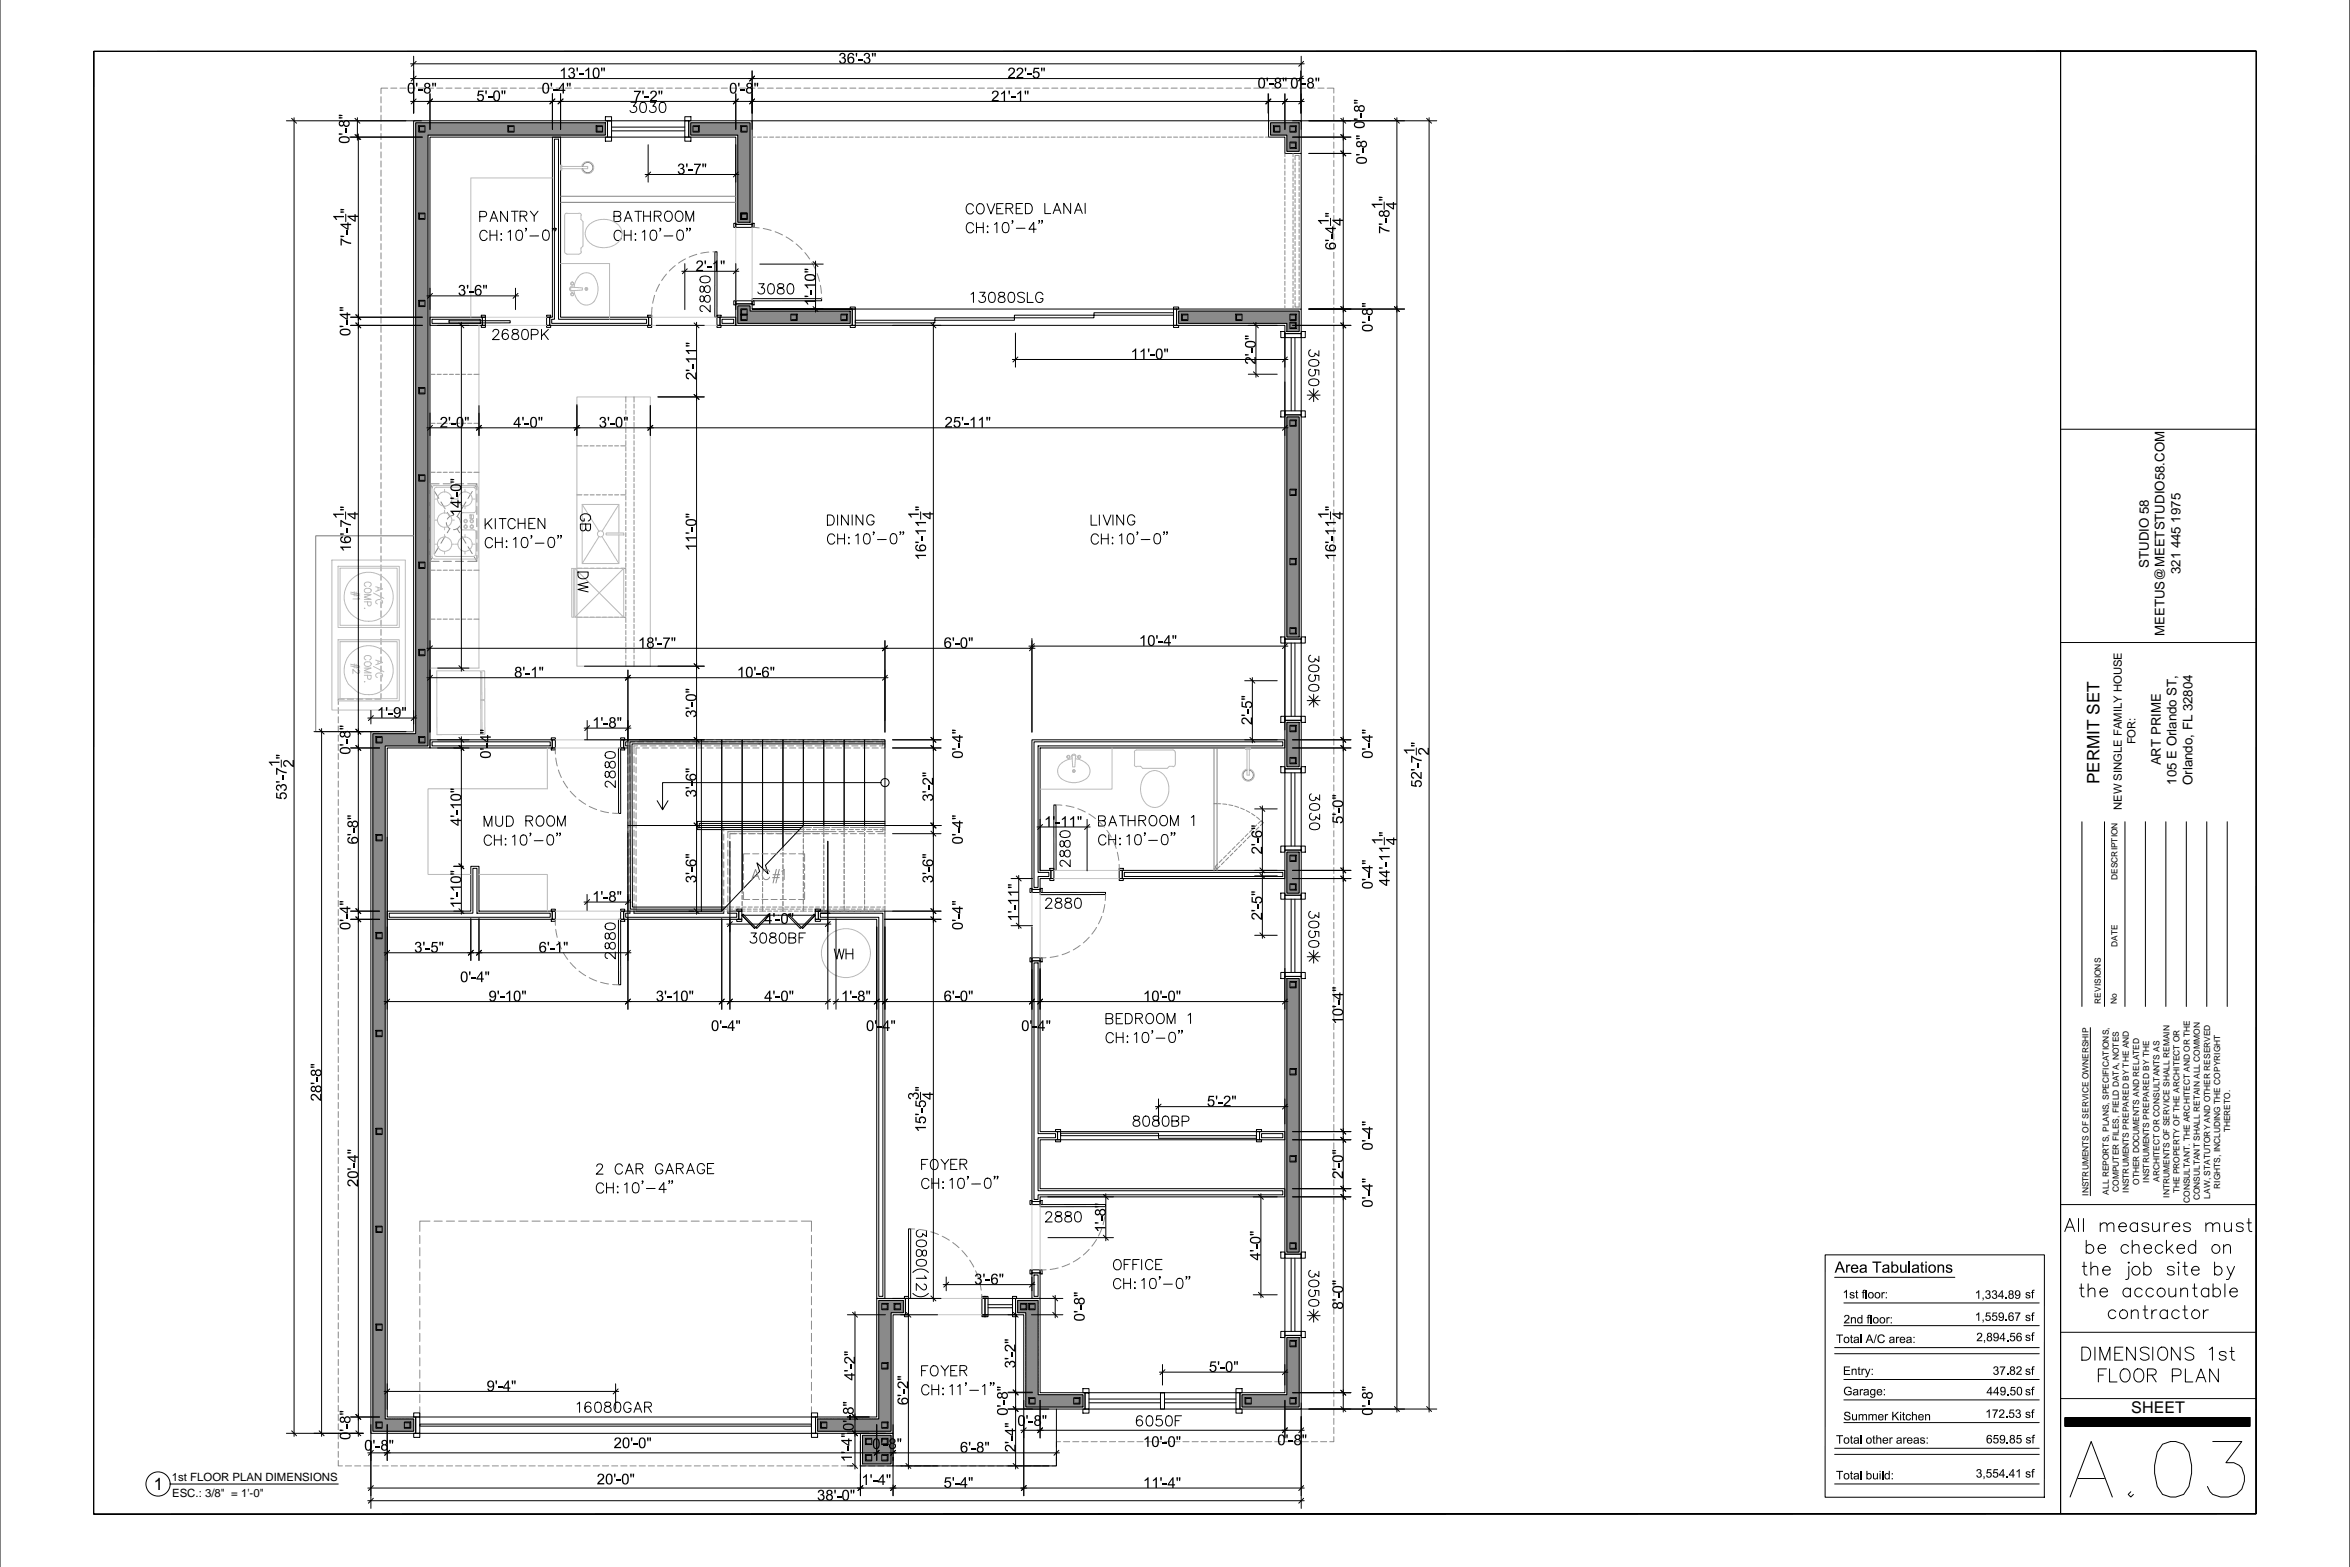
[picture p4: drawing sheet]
<svg xmlns="http://www.w3.org/2000/svg" width="914mm" height="610mm" viewBox="0 0 914 610" stroke-linecap="round" stroke-linejoin="round" font-family="sans-serif">
<defs><g id="words">
<text font-size="6.8" x="713.9" y="495.1">Area Tabulations</text>
<g font-size="6.7">
<text x="817" y="305.1" transform="rotate(-90 817 305.1)">PERMIT SET</text>
<text x="59.8" y="579.8">1</text>
</g>
<g font-size="6.5">
<text x="326.2" y="24.7">36'-3&quot;</text>
<text x="217.6" y="30.5">13'-10&quot;</text>
<text x="392" y="30.5">22'-5&quot;</text>
<text x="489.3" y="34.4">0'-8&quot;0'-8&quot;</text>
<text x="158.3" y="36.4">0'-8&quot;</text>
<text x="185.3" y="39.3">5'-0&quot;</text>
<text x="210.7" y="36.4">0'-4&quot;</text>
<text x="246.4" y="39.4">7'-2&quot;</text>
<text x="283.7" y="36.4">0'-8&quot;</text>
<text x="385.7" y="39.4">21'-1&quot;</text>
<text x="136" y="55.9" transform="rotate(-90 136 55.9)">0'-8&quot;</text>
<text x="531.8" y="64" transform="rotate(-90 531.8 64)">0'-8&quot;0'-8&quot;</text>
<text x="263.5" y="67.8">3'-7&quot;</text>
<text x="136.6" y="83.1" transform="rotate(-90 136.6 83.1)">&quot;</text>
<text x="537.9" y="81.4" transform="rotate(-90 537.9 81.4)">1</text>
<text x="540.7" y="78.3" transform="rotate(-90 540.7 78.3)">&quot;</text>
<text x="543.5" y="81.5" transform="rotate(-90 543.5 81.5)">4</text>
<text x="133.8" y="86.2" transform="rotate(-90 133.8 86.2)">1</text>
<text x="139.4" y="86.3" transform="rotate(-90 139.4 86.3)">4</text>
<text x="517" y="87.7" transform="rotate(-90 517 87.7)">1</text>
<text x="519.8" y="84.6" transform="rotate(-90 519.8 84.6)">&quot;</text>
<text x="522.6" y="87.9" transform="rotate(-90 522.6 87.9)">4</text>
<text x="136.6" y="95.8" transform="rotate(-90 136.6 95.8)">7'-4</text>
<text x="540.7" y="91" transform="rotate(-90 540.7 91)">7'-8</text>
<text x="519.8" y="97.3" transform="rotate(-90 519.8 97.3)">6'-4</text>
<text x="270.6" y="105.5">2'-1&quot;</text>
<text x="178.2" y="115">3'-6&quot;</text>
<text x="317.2" y="119.1" transform="rotate(-90 317.2 119.1)">1'-10&quot;</text>
<text x="136.3" y="130.8" transform="rotate(-90 136.3 130.8)">0'-4&quot;</text>
<text x="534.1" y="129.2" transform="rotate(-90 534.1 129.2)">0'-8&quot;</text>
<text x="439.9" y="139.7">11'-0&quot;</text>
<text x="488.6" y="141.8" transform="rotate(-90 488.6 141.8)">2'-0&quot;</text>
<text x="271" y="147.9" transform="rotate(-90 271 147.9)">2'-11&quot;</text>
<text x="171.1" y="166.3">2'-0&quot;</text>
<text x="199.7" y="166.3">4'-0&quot;</text>
<text x="233" y="166.3">3'-0&quot;</text>
<text x="367.5" y="166.3">25'-11&quot;</text>
<text x="133.8" y="202" transform="rotate(-90 133.8 202)">1</text>
<text x="136.5" y="198.9" transform="rotate(-90 136.5 198.9)">&quot;</text>
<text x="139.3" y="202.1" transform="rotate(-90 139.3 202.1)">4</text>
<text x="179.4" y="200.9" transform="rotate(-90 179.4 200.9)">14'-0&quot;</text>
<text x="357.5" y="202" transform="rotate(-90 357.5 202)">1</text>
<text x="360.3" y="198.8" transform="rotate(-90 360.3 198.8)">&quot;</text>
<text x="363.1" y="202.1" transform="rotate(-90 363.1 202.1)">4</text>
<text x="517" y="202" transform="rotate(-90 517 202)">1</text>
<text x="519.8" y="198.8" transform="rotate(-90 519.8 198.8)">&quot;</text>
<text x="522.6" y="202.1" transform="rotate(-90 522.6 202.1)">4</text>
<text x="136.5" y="214.8" transform="rotate(-90 136.5 214.8)">16'-7</text>
<text x="270.9" y="214.4" transform="rotate(-90 270.9 214.4)">11'-0&quot;</text>
<text x="360.3" y="218" transform="rotate(-90 360.3 218)">16'-11</text>
<text x="519.8" y="218" transform="rotate(-90 519.8 218)">16'-11</text>
<text x="443.1" y="251.3">10'-4&quot;</text>
<text x="248.2" y="252.1">18'-7&quot;</text>
<text x="367.2" y="252.1">6'-0&quot;</text>
<text x="200" y="263.6">8'-1&quot;</text>
<text x="286.7" y="263.6">10'-6&quot;</text>
<text x="146.7" y="279.3">1'-9&quot;</text>
<text x="270.9" y="279.3" transform="rotate(-90 270.9 279.3)">3'-0&quot;</text>
<text x="230.4" y="283.2">1'-8&quot;</text>
<text x="487.2" y="282" transform="rotate(-90 487.2 282)">2'-5&quot;</text>
<text x="136.3" y="293.6" transform="rotate(-90 136.3 293.6)">0'-8&quot;</text>
<text x="550.4" y="293.8" transform="rotate(-90 550.4 293.8)">1</text>
<text x="556" y="293.9" transform="rotate(-90 556 293.9)">2</text>
<text x="108.8" y="298.5" transform="rotate(-90 108.8 298.5)">1</text>
<text x="114.3" y="298.6" transform="rotate(-90 114.3 298.6)">2</text>
<text x="191" y="295.2" transform="rotate(-90 191 295.2)">0'-4&quot;</text>
<text x="374.6" y="295.2" transform="rotate(-90 374.6 295.2)">0'-4&quot;</text>
<text x="534.1" y="295.2" transform="rotate(-90 534.1 295.2)">0'-4&quot;</text>
<text x="111.5" y="311.2" transform="rotate(-90 111.5 311.2)">53'-7 &quot;</text>
<text x="270.9" y="310.2" transform="rotate(-90 270.9 310.2)">3'-6&quot;</text>
<text x="363.1" y="311.8" transform="rotate(-90 363.1 311.8)">3'-2&quot;</text>
<text x="553.2" y="306.5" transform="rotate(-90 553.2 306.5)">52'-7 &quot;</text>
<text x="179.4" y="321.3" transform="rotate(-90 179.4 321.3)">4'-10&quot;</text>
<text x="406.3" y="321.7">1'-11&quot;</text>
<text x="522.6" y="320.6" transform="rotate(-90 522.6 320.6)">5'-0&quot;</text>
<text x="139.3" y="328.5" transform="rotate(-90 139.3 328.5)">6'-8&quot;</text>
<text x="374.6" y="328.5" transform="rotate(-90 374.6 328.5)">0'-4&quot;</text>
<text x="538" y="328.7" transform="rotate(-90 538 328.7)">1</text>
<text x="540.7" y="325.5" transform="rotate(-90 540.7 325.5)">&quot;</text>
<text x="543.5" y="328.8" transform="rotate(-90 543.5 328.8)">4</text>
<text x="491.1" y="332.4" transform="rotate(-90 491.1 332.4)">2'-6&quot;</text>
<text x="270.9" y="343.6" transform="rotate(-90 270.9 343.6)">3'-6&quot;</text>
<text x="363.1" y="343.6" transform="rotate(-90 363.1 343.6)">3'-6&quot;</text>
<text x="534.1" y="346" transform="rotate(-90 534.1 346)">0'-4&quot;</text>
<text x="540.7" y="344.7" transform="rotate(-90 540.7 344.7)">44'-11</text>
<text x="179.4" y="353.3" transform="rotate(-90 179.4 353.3)">1'-10&quot;</text>
<text x="230.4" y="350.8">1'-8&quot;</text>
<text x="297.3" y="359.4">4'-0&quot;</text>
<text x="396.4" y="358.5" transform="rotate(-90 396.4 358.5)">1'-11&quot;</text>
<text x="491.1" y="358.1" transform="rotate(-90 491.1 358.1)">2'-5&quot;</text>
<text x="136.3" y="361.8" transform="rotate(-90 136.3 361.8)">0'-4&quot;</text>
<text x="374.6" y="361.8" transform="rotate(-90 374.6 361.8)">0'-4&quot;</text>
<text x="161.1" y="370.5">3'-5&quot;</text>
<text x="209.6" y="370.5">6'-1&quot;</text>
<text x="179" y="382.1">0'-4&quot;</text>
<text x="190.1" y="389.6">9'-10&quot;</text>
<text x="255.2" y="389.6">3'-10&quot;</text>
<text x="297.3" y="389.6">4'-0&quot;</text>
<text x="327.2" y="389.6">1'-8&quot;</text>
<text x="367.2" y="389.6">6'-0&quot;</text>
<text x="444.7" y="389.6">10'-0&quot;</text>
<text x="276.6" y="401.1">0'-4&quot;</text>
<text x="337" y="401.1">0'-4&quot;</text>
<text x="397.3" y="401.1">0'-4&quot;</text>
<text x="522.6" y="398.6" transform="rotate(-90 522.6 398.6)">10'-4&quot;</text>
<text x="360.3" y="424.6" transform="rotate(-90 360.3 424.6)">&quot;</text>
<text x="125.1" y="428.5" transform="rotate(-90 125.1 428.5)">28'-8&quot;</text>
<text x="357.5" y="428" transform="rotate(-90 357.5 428)">3</text>
<text x="363.1" y="427.9" transform="rotate(-90 363.1 427.9)">4</text>
<text x="469.6" y="430.4">5'-2&quot;</text>
<text x="360.3" y="440.6" transform="rotate(-90 360.3 440.6)">15'-5</text>
<text x="534.1" y="447.6" transform="rotate(-90 534.1 447.6)">0'-4&quot;</text>
<text x="139.3" y="461.8" transform="rotate(-90 139.3 461.8)">20'-4&quot;</text>
<text x="522.6" y="458.7" transform="rotate(-90 522.6 458.7)">2'-0&quot;</text>
<text x="534.1" y="469.8" transform="rotate(-90 534.1 469.8)">0'-4&quot;</text>
<text x="430.2" y="479.5" transform="rotate(-90 430.2 479.5)">1'-8&quot;</text>
<text x="490.5" y="490.3" transform="rotate(-90 490.5 490.3)">4'-0&quot;</text>
<text x="379.1" y="499.7">3'-6&quot;</text>
<text x="522.6" y="509.5" transform="rotate(-90 522.6 509.5)">8'-0&quot;</text>
<text x="422" y="514.1" transform="rotate(-90 422 514.1)">0'-8&quot;</text>
<text x="395.1" y="532.3" transform="rotate(-90 395.1 532.3)">3'-2&quot;</text>
<text x="470.4" y="533.7">5'-0&quot;</text>
<text x="332.7" y="537" transform="rotate(-90 332.7 537)">4'-2&quot;</text>
<text x="189.3" y="541.2">9'-4&quot;</text>
<text x="353.4" y="546.7" transform="rotate(-90 353.4 546.7)">6'-2&quot;</text>
<text x="392.1" y="550.8" transform="rotate(-90 392.1 550.8)">0'-8&quot;</text>
<text x="534.1" y="550.8" transform="rotate(-90 534.1 550.8)">0'-8&quot;</text>
<text x="332.2" y="556.7" transform="rotate(-90 332.2 556.7)">0'-8&quot;</text>
<text x="395.8" y="554.7">0'-8&quot;</text>
<text x="136.3" y="560.2" transform="rotate(-90 136.3 560.2)">0'-8&quot;</text>
<text x="238.8" y="563.4">20'-0&quot;</text>
<text x="339.4" y="563.7">0'-8&quot;</text>
<text x="444.7" y="562.9">10'-0&quot;</text>
<text x="497" y="562.2">0'-8&quot;</text>
<text x="141.7" y="564.3">0'-8&quot;</text>
<text x="331.5" y="568.8" transform="rotate(-90 331.5 568.8)">1'-4&quot;</text>
<text x="373.5" y="565.1">6'-8&quot;</text>
<text x="395.2" y="565" transform="rotate(-90 395.2 565)">2'-4&quot;</text>
<text x="232.2" y="577.5">20'-0&quot;</text>
<text x="335.2" y="577.7">1'-4&quot;</text>
<text x="367.2" y="578.8">5'-4&quot;</text>
<text x="444.7" y="578.9">11'-4&quot;</text>
<text x="317.9" y="583.7">38'-0&quot;</text>
</g>
<text font-size="6.3" x="829.3" y="549.7">SHEET</text>
<g font-size="5.2">
<text x="836.1" y="220.9" transform="rotate(-90 836.1 220.9)">STUDIO 58</text>
<text x="848.4" y="223.3" transform="rotate(-90 848.4 223.3)">321 445 1975</text>
<text x="842.3" y="247.4" transform="rotate(-90 842.3 247.4)">MEETUS@MEETSTUDIO58.COM</text>
<text x="840.7" y="297.8" transform="rotate(-90 840.7 297.8)">ART PRIME</text>
<text x="846.9" y="305.3" transform="rotate(-90 846.9 305.3)">105 E Orlando ST,</text>
<text x="853.2" y="305.4" transform="rotate(-90 853.2 305.4)">Orlando, FL 32804</text>
</g>
<g font-size="5.1">
<text x="717" y="505.1">1st floor:</text>
<text x="768.4" y="505.2">1,334.89sf</text>
<text x="717.3" y="514.8">2nd floor:</text>
<text x="768.4" y="513.8">1,559.67sf</text>
<text x="769" y="521.8">2,894.56sf</text>
<text x="714.4" y="522.5">Total A/C area:</text>
<text x="717.1" y="534.9">Entry:</text>
<text x="775.4" y="534.8">37.82sf</text>
<text x="717.2" y="542.8">Garage:</text>
<text x="773" y="542.8">449.50sf</text>
<text x="772.5" y="551.6">172.53sf</text>
<text x="717.3" y="552.5">Summer Kitchen</text>
<text x="714.4" y="561.6">Total other areas:</text>
<text x="772.8" y="561.5">659.85 sf</text>
<text x="714.4" y="575.5">Total build:</text>
<text x="768.8" y="574.8">3,554.41 sf</text>
</g>
<g font-size="4.4">
<text x="830.9" y="289.6" transform="rotate(-90 830.9 289.6)">FOR:</text>
<text x="825.6" y="315.2" transform="rotate(-90 825.6 315.2)">NEW SINGLE FAMILY HOUSE</text>
<text x="66.8" y="576.1">1st FLOOR PLAN DIMENSIONS</text>
<text x="67" y="582.2">ESC.: 3/8&quot; = 1'-0&quot;</text>
</g>
<g font-size="3.3">
<text x="823.9" y="342.3" transform="rotate(-90 823.9 342.3)">DESCRIPTION</text>
<text x="823.9" y="368.4" transform="rotate(-90 823.9 368.4)">DATE</text>
<text x="817.4" y="390.4" transform="rotate(-90 817.4 390.4)">REVISIONS</text>
<text x="823.7" y="390.4" transform="rotate(-90 823.7 390.4)">No</text>
<text x="867.8" y="440.5" transform="rotate(-90 867.8 440.5)">THERETO.</text>
<text x="832.3" y="461" transform="rotate(-90 832.3 461)">OTHER DOCUMENTS AND RELATED</text>
<text x="836.3" y="460.1" transform="rotate(-90 836.3 460.1)">INSTRUMENTS PREPARED BY THE</text>
<text x="840.2" y="459.8" transform="rotate(-90 840.2 459.8)">ARCHITECT OR CONSULTANTS AS</text>
<text x="812.7" y="465.2" transform="rotate(-90 812.7 465.2)">INSTRUMENTS OF SERVICE OWNERSHIP</text>
<text x="820.5" y="464.8" transform="rotate(-90 820.5 464.8)">ALL REPORTS, PLANS, SPECIFICATIONS,</text>
<text x="824.5" y="463.6" transform="rotate(-90 824.5 463.6)">COMPUTER FILES, FIELD DATA, NOTES</text>
<text x="828.4" y="464" transform="rotate(-90 828.4 464)">INSTRUMENTS PREPARED BY THE AND</text>
<text x="844.2" y="465.9" transform="rotate(-90 844.2 465.9)">INTRUMENTS OF SERVICE SHALL REMAIN</text>
<text x="848.1" y="464.3" transform="rotate(-90 848.1 464.3)">THE PROPERTY OF THE ARCHITECT OR</text>
<text x="852" y="468" transform="rotate(-90 852 468)">CONSULTANT. THE ARCHITECT AND OR THE</text>
<text x="856" y="466.9" transform="rotate(-90 856 466.9)">CONSULTANT SHALL RETAIN ALL COMMON</text>
<text x="859.9" y="466.3" transform="rotate(-90 859.9 466.3)">LAW, STATUTORY AND OTHER RESERVED</text>
<text x="863.9" y="462.4" transform="rotate(-90 863.9 462.4)">RIGHTS, INCLUDING THE COPYRIGHT</text>
</g>
</g></defs>
<g fill="none" stroke="#8a8a8a" stroke-width=".39">
<path d="M148.3 37.6v2.4M150.9 34.3h-2.6v2.1M152.1 34.3h2.3M155.6 34.3h2.4M173.5 34.3h2.4M177.1 34.3h2.4M180.6 34.3h2.4M198.5 34.3h2.4M202.1 34.3h2.3M205.6 34.3h2.4M223.5 34.3h2.4M227.1 34.3h2.3"/>
<path d="M230.6 34.3h2.4M234.2 34.3h2.4M237.8 34.3h2.4M241.4 34.3h2.3M259.2 34.3h2.4M262.8 34.3h2.4M266.4 34.3h2.3M269.9 34.3h2.4M273.5 34.3h2.4M277.1 34.3h2.4M280.6 34.3h2.4M298.5 34.3h2.4"/>
<path d="M302.1 34.3h2.4M305.6 34.3h2.4M309.2 34.3h2.4M312.8 34.3h2.4M316.4 34.3h2.3M319.9 34.3h2.4M323.5 34.3h2.4M327.1 34.3h2.4M330.7 34.3h2.3M334.2 34.3h2.4M337.8 34.3h2.4M341.4 34.3h2.3"/>
<path d="M345 34.3h2.3M348.5 34.3h2.4M352.1 34.3h2.4M355.7 34.3h2.3M359.2 34.3h2.4M362.8 34.3h2.4M366.4 34.3h2.4M370 34.3h2.3M373.5 34.3h2.4M377.1 34.3h2.4M380.7 34.3h2.4M402.1 34.3h2.4"/>
<path d="M405.7 34.3h2.4M409.2 34.3h2.4M412.8 34.3h2.4M416.4 34.3h2.4M419.9 34.3h2.4M423.5 34.3h2.4M427.1 34.3h2.4M430.7 34.3h2.3M434.2 34.3h2.4M437.8 34.3h2.4M441.4 34.3h2.4M445 34.3h2.3"/>
<path d="M448.5 34.3h2.4M452.1 34.3h2.4M455.7 34.3h2.3M459.3 34.3h2.3M462.8 34.3h2.4M466.4 34.3h2.4M470 34.3h2.3M473.5 34.3h2.4M477.1 34.3h2.4M480.7 34.3h2.4M484.3 34.3h2.3M516.4 34.3h2.6v1.9"/>
<path d="M519 37.4v2.4M148.3 41.2v2.4M148.3 44.8v2.3M148.3 48.3v2.4M148.3 51.9v2.4M148.3 55.5v2.4M148.3 59.1v2.3M161.8 47.8v.1M162 47.8l-.2 .2M162.1 47.8l-.3 .3M162.2 47.8l-.4 .5M162.4 47.8l-.6 .6"/>
<path d="M162.5 47.8l-.7 .8M162.7 47.8l-.9 .9M162.8 47.8l-1 1M162.9 47.8l-1.1 1.2M163.1 47.8l-1.3 1.3M163.2 47.8l-1.4 1.5M163.4 47.8l-1.6 1.6M163.5 47.8l-1.7 1.7M163.7 47.8l-1.9 1.9M163.8 47.8l-2 2M163.9 47.8l-2.1 2.2M164.1 47.8l-2.3 2.3"/>
<path d="M164.2 47.8l-2.4 2.4M164.4 47.8l-2.6 2.6M164.5 47.8l-2.7 2.7M164.6 47.8l-2.8 2.9M164.8 47.8l-3 3M164.9 47.8l-3.1 3.1M165.1 47.8l-3.3 3.3M165.2 47.8l-3.4 3.4M165.3 47.8l-3.5 3.6M165.5 47.8l-3.7 3.7M165.6 47.8l-3.8 3.8M165.8 47.8l-4 4"/>
<path d="M165.9 47.8l-4.1 4.1M166 47.8l-4.2 4.3M166.2 47.8l-4.4 4.4M166.3 47.8l-4.5 4.5M166.5 47.8l-4.7 4.7M166.5 52.6l-4.7 4.8M166.5 52.8l-4.7 4.7M166.5 52.9l-4.7 4.8M166.5 53l-4.7 4.8M166.5 53.2l-4.7 4.8M166.5 53.3l-4.7 4.8M166.5 53.5l-4.7 4.7"/>
<path d="M166.5 53.6l-4.7 4.8M166.5 53.7l-4.7 4.8M166.5 53.9l-4.7 4.8M166.5 54l-4.7 4.8M166.5 54.2l-4.7 4.7M166.5 54.3l-4.7 4.8M166.5 54.5l-4.7 4.7M166.5 54.6l-4.7 4.8M166.5 54.7l-4.7 4.8M166.5 54.9l-4.7 4.7M166.5 55l-4.7 4.8M166.5 55.2l-4.7 4.8"/>
<path d="M166.5 55.4l-4.7 4.8M166.5 55.6l-4.7 4.7M166.5 55.7l-4.7 4.8M166.5 55.9l-4.7 4.7M166.5 56l-4.7 4.7M166.5 56.1l-4.7 4.8M166.5 56.3l-4.7 4.7M166.5 56.4l-4.7 4.8M166.5 56.6l-4.7 4.7M166.5 56.7l-4.7 4.8M166.5 56.8l-4.7 4.8M166.5 57l-4.7 4.7"/>
<path d="M166.5 57.1l-4.7 4.8M166.5 57.3l-4.7 4.7M166.5 57.4l-4.7 4.8M166.5 57.5l-4.7 4.8M166.5 57.7l-4.7 4.7M166.5 57.8l-4.7 4.8M166.5 58l-4.7 4.7M166.5 58.1l-4.7 4.8M166.5 58.3l-4.7 4.7M166.5 58.4l-4.7 4.7M166.5 58.5l-4.7 4.8M166.5 58.7l-4.7 4.7"/>
<path d="M166.5 58.8l-4.7 4.8M166.5 58.9l-4.7 4.8M166.5 59.1l-4.7 4.7M166.5 59.2l-4.7 4.8M166.5 59.4l-4.7 4.7M166.5 59.5l-4.7 4.8M166.5 59.6l-4.7 4.8M166.5 59.8l-4.7 4.7M166.5 59.9l-4.7 4.8M166.6 47.8l-4.8 4.8M166.7 47.8l-4.9 5M166.9 47.8l-5.1 5.1"/>
<path d="M167 47.8l-5.2 5.2M167.2 47.8l-5.4 5.4M167.3 47.8l-5.5 5.5M167.4 47.8l-5.6 5.7M167.6 47.8l-5.8 5.8M167.7 47.8l-5.9 5.9M167.9 47.8l-6.1 6.1M168 47.8l-6.2 6.2M168.1 47.8l-6.3 6.4M168.3 47.8l-6.5 6.5M168.4 47.8l-6.6 6.6M168.6 47.8l-6.8 6.8"/>
<path d="M168.7 47.8l-6.9 6.9M168.8 47.8l-7 7.1M169 47.8l-7.2 7.2M169.1 47.8l-7.3 7.3M169.3 47.8l-7.5 7.5M169.4 47.8l-7.6 7.6M169.5 47.8l-7.7 7.8M169.7 47.8l-7.9 7.9M169.8 47.8l-8 8M170 47.8l-8.2 8.2M170.1 47.8l-8.3 8.3M170.2 47.8l-8.4 8.5"/>
<path d="M170.4 47.8l-8.6 8.6M170.5 47.8l-8.7 8.8M170.7 47.8l-8.9 8.9M170.8 47.8l-9 9M170.9 47.8l-9.1 9.2M171.1 47.8l-9.3 9.3M171.2 47.8l-9.4 9.5M171.4 47.8l-4.8 4.7M171.5 47.8l-4.7 4.7M171.6 47.8l-4.7 4.7M171.8 47.8l-4.8 4.7M171.9 47.8l-4.7 4.7"/>
<path d="M172.1 47.8l-4.8 4.7M172.2 47.8l-4.8 4.7M172.4 47.8l-4.8 4.7M172.5 47.8l-4.8 4.7M172.6 47.8l-4.7 4.7M172.8 47.8l-4.8 4.7M172.9 47.8l-4.8 4.7M173.1 47.8l-4.8 4.7M173.2 47.8l-4.8 4.7M173.3 47.8l-4.7 4.7M173.5 47.8l-4.8 4.7M173.6 47.8l-4.8 4.7"/>
<path d="M173.8 47.8l-4.8 4.7M174 47.8l-4.9 4.7M174.3 47.8l-4.9 4.7M174.5 47.8l-4.8 4.7M174.6 47.8l-4.8 4.7M174.7 47.8l-4.7 4.7M174.9 47.8l-4.8 4.7M175 47.8l-4.7 4.7M175.2 47.8l-4.8 4.7M175.3 47.8l-4.8 4.7M175.4 47.8l-4.7 4.7M175.6 47.8l-4.8 4.7"/>
<path d="M175.7 47.8l-4.7 4.7M175.9 47.8l-4.8 4.7M176 47.8l-4.8 4.7M176.1 47.8l-4.7 4.7M176.3 47.8l-4.8 4.7M176.4 47.8l-4.7 4.7M176.6 47.8l-4.8 4.7M176.7 47.8l-4.8 4.7M176.8 47.8l-4.7 4.7M177 47.8l-4.8 4.7M177.1 47.8l-4.7 4.7M177.3 47.8l-4.8 4.7"/>
<path d="M177.4 47.8l-4.8 4.7M177.5 47.8l-4.7 4.7M177.7 47.8l-4.8 4.7M177.8 47.8l-4.7 4.7M178 47.8l-4.8 4.7M178.1 47.8l-4.8 4.7M178.2 47.8l-4.7 4.7M178.4 47.8l-4.8 4.7M178.5 47.8l-4.7 4.7M178.7 47.8l-4.8 4.7M178.8 47.8l-4.7 4.7M178.9 47.8l-4.7 4.7"/>
<path d="M179.1 47.8l-4.8 4.7M179.2 47.8l-4.7 4.7M179.4 47.8l-4.8 4.7M179.5 47.8l-4.7 4.7M179.6 47.8l-4.7 4.7M179.8 47.8l-4.8 4.7M179.9 47.8l-4.7 4.7M180.1 47.8l-4.8 4.7M180.2 47.8l-4.7 4.7M180.3 47.8l-4.7 4.7M180.5 47.8l-4.8 4.7M180.6 47.8l-4.7 4.7"/>
<path d="M180.8 47.8l-4.8 4.7M180.9 47.8l-4.8 4.7M181.2 47.8l-4.9 4.7M181.5 47.8l-4.9 4.7M181.6 47.8l-4.8 4.7M181.8 47.8l-4.8 4.7M181.9 47.8l-4.8 4.7M182 47.8l-4.7 4.7M182.2 47.8l-4.8 4.7M182.3 47.8l-4.8 4.7M182.5 47.8l-4.8 4.7M182.6 47.8l-4.8 4.7"/>
<path d="M182.7 47.8l-4.7 4.7M182.9 47.8l-4.8 4.7M183 47.8l-4.8 4.7M183.2 47.8l-4.8 4.7M183.3 47.8l-4.8 4.7M183.4 47.8l-4.7 4.7M183.6 47.8l-4.8 4.7M183.7 47.8l-4.7 4.7M183.9 47.8l-4.8 4.7M184 47.8l-4.8 4.7M184.1 47.8l-4.7 4.7M184.3 47.8l-4.8 4.7"/>
<path d="M184.4 47.8l-4.7 4.7M184.6 47.8l-4.8 4.7M184.7 47.8l-4.8 4.7M184.8 47.8l-4.7 4.7M185 47.8l-4.8 4.7M185.1 47.8l-4.7 4.7M185.3 47.8l-4.8 4.7M185.4 47.8l-4.8 4.7M185.5 47.8l-4.7 4.7M185.7 47.8l-4.8 4.7M185.8 47.8l-4.7 4.7M186 47.8l-4.8 4.7"/>
<path d="M186.1 47.8l-4.8 4.7M186.2 47.8l-4.7 4.7M186.4 47.8l-4.8 4.7M186.5 47.8l-4.7 4.7M186.7 47.8l-4.8 4.7M186.8 47.8l-4.8 4.7M186.9 47.8l-4.7 4.7M187.1 47.8l-4.8 4.7M187.2 47.8l-4.7 4.7M187.4 47.8l-4.8 4.7M187.6 47.8l-4.8 4.7M187.9 47.8l-4.9 4.7"/>
<path d="M188.1 47.8l-4.8 4.7M188.2 47.8l-4.7 4.7M188.3 47.8l-4.7 4.7M188.5 47.8l-4.8 4.7M188.6 47.8l-4.7 4.7M188.8 47.8l-4.8 4.7M188.9 47.8l-4.8 4.7M189 47.8l-4.7 4.7M189.2 47.8l-4.8 4.7M189.3 47.8l-4.7 4.7M189.5 47.8l-4.8 4.7M189.6 47.8l-4.8 4.7"/>
<path d="M189.8 47.8l-4.8 4.7M189.9 47.8l-4.8 4.7M190 47.8l-4.7 4.7M190.2 47.8l-4.8 4.7M190.3 47.8l-4.8 4.7M190.5 47.8l-4.8 4.7M190.6 47.8l-4.8 4.7M190.7 47.8l-4.7 4.7M190.9 47.8l-4.8 4.7M191 47.8l-4.8 4.7M191.2 47.8l-4.8 4.7M191.3 47.8l-4.8 4.7"/>
<path d="M191.4 47.8l-4.7 4.7M191.6 47.8l-4.8 4.7M191.7 47.8l-4.8 4.7M191.9 47.8l-4.8 4.7M192 47.8l-4.8 4.7M192.1 47.8l-4.7 4.7M192.3 47.8l-4.8 4.7M192.4 47.8l-4.7 4.7M192.6 47.8l-4.8 4.7M192.7 47.8l-4.8 4.7M192.8 47.8l-4.7 4.7M193 47.8l-4.8 4.7"/>
<path d="M193.1 47.8l-4.7 4.7M193.3 47.8l-4.8 4.7M193.4 47.8l-4.8 4.7M193.5 47.8l-4.7 4.7M193.7 47.8l-4.8 4.7M193.8 47.8l-4.7 4.7M194 47.8l-4.8 4.7M194.1 47.8l-4.8 4.7M194.2 47.8l-4.7 4.7M194.4 47.8l-4.8 4.7M194.5 47.8l-4.7 4.7M194.8 47.8l-4.9 4.7"/>
<path d="M194.9 47.8l-4.7 4.7M195.1 47.8l-4.8 4.7M195.2 47.8l-4.7 4.7M195.4 47.8l-4.8 4.7M195.5 47.8l-4.8 4.7M195.6 47.8l-4.7 4.7M195.8 47.8l-4.8 4.7M195.9 47.8l-4.7 4.7M196.1 47.8l-4.8 4.7M196.2 47.8l-4.7 4.7M196.3 47.8l-4.7 4.7M196.5 47.8l-4.8 4.7"/>
<path d="M196.6 47.8l-4.7 4.7M196.8 47.8l-4.8 4.7M196.9 47.8l-4.7 4.7M197 47.8l-4.7 4.7M197.2 47.8l-4.8 4.7M197.3 47.8l-4.7 4.7M197.5 47.8l-4.8 4.7M197.6 47.8l-4.8 4.7M197.7 47.8l-4.7 4.7M197.9 47.8l-4.8 4.7M198 47.8l-4.7 4.7M198.2 47.8l-4.8 4.7"/>
<path d="M198.3 47.8l-4.8 4.7M198.5 47.8l-4.8 4.7M198.6 47.8l-4.8 4.7M198.7 47.8l-4.7 4.7M198.9 47.8l-4.8 4.7M199 47.8l-4.8 4.7M199.2 47.8l-4.8 4.7M199.3 47.8l-4.8 4.7M199.4 47.8l-4.7 4.7M199.6 47.8l-4.8 4.7M199.7 47.8l-4.8 4.7M199.9 47.8l-4.8 4.7"/>
<path d="M200 47.8l-4.8 4.7M200.1 47.8l-4.7 4.7M200.3 47.8l-4.8 4.7M200.4 47.8l-4.8 4.7M200.6 47.8l-4.8 4.7M200.7 47.8l-4.8 4.7M200.8 47.8l-4.7 4.7M201 47.8l-4.8 4.7M201.1 47.8l-4.7 4.7M201.3 47.8l-4.8 4.7M201.4 47.8l-4.8 4.7M201.5 47.8l-4.7 4.7"/>
<path d="M201.7 47.8l-4.8 4.7M202 47.8l-4.9 4.7M202.1 47.8l-4.8 4.7M202.2 47.8l-4.7 4.7M202.4 47.8l-4.8 4.7M202.5 47.8l-4.7 4.7M202.7 47.8l-4.8 4.7M202.8 47.8l-4.8 4.7M202.9 47.8l-4.7 4.7M203.1 47.8l-4.8 4.7M203.2 47.8l-4.7 4.7M203.4 47.8l-4.8 4.7"/>
<path d="M203.5 47.8l-4.8 4.7M203.6 47.8l-4.7 4.7M203.8 47.8l-4.8 4.7M203.9 47.8l-4.7 4.7M204.1 47.8l-4.8 4.7M204.2 47.8l-4.8 4.7M204.3 47.8l-4.7 4.7M204.5 47.8l-4.8 4.7M204.6 47.8l-4.7 4.7M204.8 47.8l-4.8 4.7M204.9 47.8l-4.7 4.7M205 47.8l-4.7 4.7"/>
<path d="M205.2 47.8l-4.8 4.7M205.3 47.8l-4.7 4.7M205.5 47.8l-4.8 4.7M205.6 47.8l-4.7 4.7M205.7 47.8l-4.7 4.7M205.9 47.8l-4.8 4.7M206 47.8l-4.7 4.7M206.2 47.8l-4.8 4.7M206.3 47.8l-4.8 4.7M206.5 47.8l-4.8 4.7M206.6 47.8l-4.8 4.7M206.7 47.8l-4.7 4.7"/>
<path d="M206.9 47.8l-4.8 4.7M207 47.8l-4.8 4.7M207.2 47.8l-4.8 4.7M207.3 47.8l-4.8 4.7M207.4 47.8l-4.7 4.7M207.6 47.8l-4.8 4.7M207.7 47.8l-4.8 4.7M207.9 47.8l-4.8 4.7M208 47.8l-4.8 4.7M208.1 47.8l-4.7 4.7M208.3 47.8l-4.8 4.7M208.4 47.8l-4.8 4.7"/>
<path d="M208.6 47.8l-4.8 4.7M208.8 47.8l-4.9 4.7M209.1 47.8l-4.9 4.7M209.3 47.8l-4.8 4.7M209.4 47.8l-4.8 4.7M209.5 47.8l-4.7 4.7M209.7 47.8l-4.8 4.7M209.8 47.8l-4.7 4.7M210 47.8l-4.8 4.7M210.1 47.8l-4.8 4.7M210.2 47.8l-4.7 4.7M210.4 47.8l-4.8 4.7"/>
<path d="M210.5 47.8l-4.7 4.7M210.7 47.8l-4.8 4.7M210.8 47.8l-4.8 4.7M210.9 47.8l-4.7 4.7M211.1 47.8l-4.8 4.7M211.2 47.8l-4.7 4.7M211.4 47.8l-4.8 4.7M211.5 47.8l-4.8 4.7M211.6 47.8l-4.7 4.7M211.8 47.8l-4.8 4.7M211.9 47.8l-4.7 4.7M212.1 47.8l-4.8 4.7"/>
<path d="M212.2 47.8l-4.8 4.7M212.3 47.8l-4.7 4.7M212.5 47.8l-4.8 4.7M212.6 47.8l-4.7 4.7M212.8 47.8l-4.8 4.7M212.9 47.8l-4.8 4.7M213 47.8l-4.7 4.7M213.2 47.8l-4.8 4.7M213.3 47.8l-4.7 4.7M213.5 47.8l-4.8 4.7M213.6 47.8l-4.7 4.7M213.7 47.8l-4.7 4.7"/>
<path d="M213.9 47.8l-4.8 4.7M214 47.8l-4.7 4.7M214.2 47.8l-4.8 4.7M214.3 47.8l-4.8 4.7M214.4 47.8l-4.7 4.7M214.6 47.8l-4.8 4.7M214.7 47.8l-4.7 4.7M214.9 47.8l-4.8 4.7M215 47.8l-4.8 4.7M215.2 47.8l-4.8 4.7M215.3 47.8l-4.8 4.7M215.4 47.8l-4.7 4.7"/>
<path d="M215.6 47.8l-4.8 4.7M215.7 47.8l-4.8 4.7M216 47.8l-4.9 4.7M216.1 47.8l-4.7 4.7M216.3 47.8l-4.8 4.7M216.4 47.8l-4.8 4.7M216.6 47.8l-4.8 4.7M216.7 47.8l-4.8 4.7M216.8 47.8l-4.7 4.7M217 47.8l-4.8 4.7M217.1 47.8l-4.8 4.7M217.3 47.8l-4.8 4.7"/>
<path d="M217.4 47.8l-4.8 4.7M217.5 47.8l-4.7 4.7M217.7 47.8l-4.8 4.7M217.8 47.8l-4.8 4.7M218 47.8l-4.8 4.7M218.1 47.8l-4.8 4.7M218.2 47.8l-4.7 4.7M218.4 47.8l-4.8 4.7M218.5 47.8l-4.7 4.7M218.7 47.8l-4.8 4.7M218.8 47.8l-4.8 4.7M218.9 47.8l-4.7 4.7"/>
<path d="M219.1 47.8l-4.8 4.7M219.2 47.8l-4.7 4.7M219.4 47.8l-4.8 4.7M219.5 47.8l-4.8 4.7M219.6 47.8l-4.7 4.7M219.8 47.8l-4.8 4.7M219.9 47.8l-4.7 4.7M220.1 47.8l-4.8 4.7M220.2 47.8l-4.8 4.7M220.3 47.8l-4.7 4.7M220.5 47.8l-4.8 4.7M220.6 47.8l-4.7 4.7"/>
<path d="M220.8 47.8l-4.8 4.7M220.9 47.8l-4.8 4.7M221 47.8l-4.7 4.7M221.2 47.8l-4.8 4.7M221.3 47.8l-4.7 4.7M221.5 47.8l-4.8 4.7M221.6 47.8l-4.8 4.7M221.7 47.8l-4.7 4.7M221.9 47.8l-4.8 4.7M222 47.8l-4.7 4.7M222.2 47.8l-4.8 4.7M222.4 47.8l-4.8 4.7"/>
<path d="M222.6 47.8l-4.8 4.7M222.7 47.8l-4.7 4.7M222.9 47.8l-4.8 4.7M223 47.8l-4.8 4.7M223.1 47.8l-4.7 4.7M223.3 47.8l-4.8 4.7M223.4 47.8l-4.7 4.7M223.6 47.8l-4.8 4.7M223.7 47.8l-4.8 4.7M223.9 47.8l-4.8 4.7M224 47.8l-4.8 4.7M224.1 47.8l-4.7 4.7"/>
<path d="M224.3 47.8l-4.8 4.7M224.4 47.8l-4.8 4.7M224.6 47.8l-4.8 4.7M224.7 47.8l-4.8 4.7M224.8 47.8l-4.7 4.7M225 47.8l-4.8 4.7M225.1 47.8l-4.8 4.7M225.3 47.8l-4.8 4.7M225.4 47.8l-4.8 4.7M225.5 47.8l-4.7 4.7M225.7 47.8l-4.8 4.7M225.8 47.8l-4.8 4.7"/>
<path d="M226 47.8l-4.8 4.7M226.1 47.8l-4.8 4.7M226.2 47.8l-4.7 4.7M226.4 47.8l-4.8 4.7M226.5 47.8l-4.8 4.7M226.7 47.8l-4.8 4.7M226.8 47.8l-4.8 4.7M226.9 47.8l-4.7 4.7M227.1 47.8l-4.8 4.7M227.2 47.8l-4.7 4.7M227.4 47.8l-4.8 4.7M227.5 47.8l-4.8 4.7"/>
<path d="M227.6 47.8l-4.7 4.7M227.8 47.8l-4.8 4.7M227.9 47.8l-4.7 4.7M228 47.8l-4.7 4.7M228.2 47.8l-4.8 4.7M228.3 47.8l-4.7 4.7M228.5 47.8l-4.8 4.7M228.6 47.8l-4.7 4.7M228.8 47.8l-4.8 4.7M228.9 47.8l-4.8 4.7M229 47.8l-4.7 4.7M229.2 47.8l-4.8 4.7"/>
<path d="M229.3 47.8l-4.7 4.7M229.6 47.8l-4.9 4.7M229.7 47.8l-4.7 4.7M229.9 47.8l-4.8 4.7M230 47.8l-4.7 4.7M230.2 47.8l-4.8 4.7M230.3 47.8l-4.8 4.7M230.4 47.8l-4.7 4.7M230.6 47.8l-4.8 4.7M230.7 47.8l-4.7 4.7M230.9 47.8l-4.8 4.7M231 47.8l-4.7 4.7"/>
<path d="M231.1 47.8l-4.7 4.7M231.3 47.8l-4.8 4.7M231.4 47.8l-4.7 4.7M231.6 47.8l-4.8 4.7M231.7 47.8l-4.8 4.7M231.8 47.8l-4.7 4.7M232 47.8l-4.8 4.7M232.1 47.8l-4.7 4.7M232.3 47.8l-4.8 4.7M232.4 47.8l-4.8 4.7M232.6 47.8l-4.8 4.7M232.7 47.8l-4.8 4.7"/>
<path d="M232.8 47.8l-4.7 4.7M233 47.8l-4.8 4.7M233.1 47.8l-4.8 4.7M233.3 47.8l-4.8 4.7M233.4 47.8l-4.8 4.7M233.5 47.8l-4.7 4.7M233.7 47.8l-4.8 4.7M233.8 47.8l-4.8 4.7M234 47.8l-4.8 4.7M234.1 47.8l-4.8 4.7M234.2 47.8l-4.7 4.7M234.4 47.8l-4.8 4.7"/>
<path d="M234.5 47.8l-4.8 4.7M234.7 47.8l-4.8 4.7M234.8 47.8l-4.8 4.7M234.9 47.8l-4.7 4.7M235.1 47.8l-4.8 4.7M235.2 47.8l-4.7 4.7M235.4 47.8l-4.8 4.7M235.5 47.8l-4.8 4.7M235.6 47.8l-4.7 4.7M235.6 48l-4.6 4.5M235.6 48.1l-4.4 4.4M235.6 48.3l-4.3 4.2"/>
<path d="M235.6 48.4l-4.2 4.1M235.6 48.5l-4 4M235.6 48.7l-3.9 3.8M235.6 48.8l-3.7 3.7M235.6 49.1l-3.5 3.4M235.6 49.3l-3.3 3.2M235.6 49.4l-3.2 3.1M235.6 49.5l-3 3M235.6 49.7l-2.9 2.8M235.6 49.8l-2.8 2.7M235.6 50l-2.6 2.5M235.6 50.1l-2.5 2.4"/>
<path d="M235.6 50.2l-2.3 2.3M235.6 50.4l-2.2 2.1M235.6 50.5l-2.1 2M235.6 50.7l-1.9 1.8M235.6 50.8l-1.8 1.7M235.6 50.9l-1.6 1.6M235.6 51.1l-1.5 1.4M235.6 51.2l-1.3 1.3M235.6 51.4l-1.2 1.1M235.6 51.5l-1.1 1M235.6 51.6l-.9 .9M235.6 51.8l-.8 .7"/>
<path d="M235.6 51.9l-.7 .6M235.6 52l-.5 .5M235.6 52.2l-.4 .3M235.6 52.3l-.2 .2M235.6 52.5h-.1M268.9 47.8l-.1 .1M269 47.8l-.2 .2M269.2 47.8l-.4 .4M269.3 47.8l-.5 .5M269.5 47.8l-.7 .7M269.6 47.8l-.8 .8M269.7 47.8l-.9 .9"/>
<path d="M269.9 47.8l-1.1 1.1M270 47.8l-1.2 1.2M270.2 47.8l-1.4 1.3M270.3 47.8l-1.5 1.5M270.4 47.8l-1.6 1.6M270.6 47.8l-1.8 1.8M270.7 47.8l-1.9 1.9M270.8 47.8l-2 2M271 47.8l-2.2 2.2M271.1 47.8l-2.3 2.3M271.3 47.8l-2.5 2.5M271.4 47.8l-2.6 2.6"/>
<path d="M271.6 47.8l-2.8 2.7M271.7 47.8l-2.9 2.9M271.8 47.8l-3 3M272 47.8l-3.2 3.2M272.1 47.8l-3.3 3.3M272.3 47.8l-3.5 3.5M272.4 47.8l-3.6 3.6M272.5 47.8l-3.7 3.7M272.7 47.8l-3.9 3.9M272.8 47.8l-4 4M273 47.8l-4.2 4.2M273.1 47.8l-4.3 4.3"/>
<path d="M273.2 47.8l-4.4 4.4M273.4 47.8l-4.6 4.6M273.5 47.8l-4.7 4.7M273.7 47.8l-4.8 4.7M273.8 47.8l-4.8 4.7M273.9 47.8l-4.7 4.7M274.1 47.8l-4.8 4.7M274.2 47.8l-4.7 4.7M274.4 47.8l-4.8 4.7M274.5 47.8l-4.8 4.7M274.6 47.8l-4.7 4.7M274.8 47.8l-4.8 4.7"/>
<path d="M274.9 47.8l-4.7 4.7M275.1 47.8l-4.8 4.7M275.2 47.8l-4.8 4.7M275.4 47.8l-4.8 4.7M275.5 47.8l-4.8 4.7M275.6 47.8l-4.7 4.7M275.8 47.8l-4.8 4.7M275.9 47.8l-4.8 4.7M276.1 47.8l-4.8 4.7M276.2 47.8l-4.8 4.7M276.3 47.8l-4.7 4.7M276.5 47.8l-4.8 4.7"/>
<path d="M276.6 47.8l-4.8 4.7M276.8 47.8l-4.8 4.7M276.9 47.8l-4.8 4.7M277 47.8l-4.7 4.7M277.2 47.8l-4.8 4.7M277.3 47.8l-4.8 4.7M277.5 47.8l-4.8 4.7M277.6 47.8l-4.8 4.7M277.7 47.8l-4.7 4.7M277.9 47.8l-4.8 4.7M278 47.8l-4.8 4.7M278.2 47.8l-4.8 4.7"/>
<path d="M278.4 47.8l-4.9 4.7M278.6 47.8l-4.8 4.7M278.7 47.8l-4.7 4.7M278.8 47.8l-4.7 4.7M279 47.8l-4.8 4.7M279.1 47.8l-4.7 4.7M279.3 47.8l-4.8 4.7M279.4 47.8l-4.7 4.7M279.5 47.8l-4.7 4.7M279.7 47.8l-4.8 4.7M279.8 47.8l-4.7 4.7M280 47.8l-4.8 4.7"/>
<path d="M280.1 47.8l-4.7 4.7M280.3 47.8l-4.8 4.7M280.4 47.8l-4.8 4.7M280.5 47.8l-4.7 4.7M280.7 47.8l-4.8 4.7M280.8 47.8l-4.7 4.7M281 47.8l-4.8 4.7M281.1 47.8l-4.8 4.7M281.2 47.8l-4.7 4.7M281.4 47.8l-4.8 4.7M281.5 47.8l-4.7 4.7M281.7 47.8l-4.8 4.7"/>
<path d="M281.8 47.8l-4.8 4.7M281.9 47.8l-4.7 4.7M282.1 47.8l-4.8 4.7M282.2 47.8l-4.7 4.7M282.4 47.8l-4.8 4.7M282.5 47.8l-4.8 4.7M282.6 47.8l-4.7 4.7M282.8 47.8l-4.8 4.7M282.9 47.8l-4.7 4.7M283.1 47.8l-4.8 4.7M283.2 47.8l-4.8 4.7M283.3 47.8l-4.7 4.7"/>
<path d="M283.5 47.8l-4.8 4.7M283.6 47.8l-4.7 4.7M283.8 47.8l-4.8 4.7M283.9 47.8l-4.8 4.7M284.1 47.8l-4.8 4.7M284.2 47.8l-4.8 4.7M284.3 47.8l-4.7 4.7M284.5 47.8l-4.8 4.7M284.6 47.8l-4.8 4.7M284.8 47.8l-4.8 4.7M284.9 47.8l-4.8 4.7M285 47.8l-4.7 4.7"/>
<path d="M285.3 47.8l-4.9 4.7M285.6 47.8l-4.9 4.7M285.7 47.8l-4.7 4.7M285.9 47.8l-4.8 4.7M286 47.8l-4.8 4.7M286.2 47.8l-4.8 4.7M286.3 47.8l-4.8 4.7M286.4 47.8l-4.7 4.7M286.6 47.8l-4.8 4.7M286.7 47.8l-4.8 4.7M286.9 47.8l-4.8 4.7M287 47.8l-4.8 4.7"/>
<path d="M287.1 47.8l-4.7 4.7M287.3 47.8l-4.8 4.7M287.4 47.8l-4.7 4.7M287.5 47.8l-4.7 4.7M287.7 47.8l-4.8 4.7M287.8 47.8l-4.7 4.7M288 47.8l-4.8 4.7M288.1 47.8l-4.7 4.7M288.2 47.8l-4.7 4.7M288.4 47.8l-4.8 4.7M288.5 47.8l-4.7 4.7M288.7 47.8l-4.8 4.7"/>
<path d="M288.8 47.8l-4.7 4.7M289 47.8l-4.8 4.7M289.1 47.8l-4.8 4.7M289.2 47.8l-4.7 4.7M289.4 47.8l-4.8 4.7M289.5 47.8l-4.7 4.7M289.7 47.8l-4.8 4.7M289.8 47.8l-4.8 4.7M289.9 47.8l-4.7 4.7M290.1 47.8l-4.8 4.7M290.2 47.8l-4.7 4.7M290.4 47.8l-4.8 4.7"/>
<path d="M290.5 47.8l-4.8 4.7M290.6 47.8l-4.7 4.7M290.8 47.8l-4.8 4.7M290.9 47.8l-4.7 4.7M291.1 47.8l-4.8 4.7M291.2 47.8l-4.8 4.7M291.3 47.8l-4.7 4.7M291.5 47.8l-4.8 4.7M291.6 47.8l-4.7 4.7M291.8 47.8l-4.8 4.7M291.8 47.8l-4.7 4.9M291.8 48.1l-4.7 4.9"/>
<path d="M291.8 48.4l-4.7 4.7M291.8 48.5l-4.7 4.8M291.8 48.7l-4.7 4.7M291.8 48.8l-4.7 4.8M291.8 49l-4.7 4.7M291.8 49.1l-4.7 4.7M291.8 49.2l-4.7 4.8M291.8 49.4l-4.7 4.7M291.8 49.5l-4.7 4.8M291.8 49.7l-4.7 4.7M291.8 49.8l-4.7 4.7M291.8 49.9l-4.7 4.8"/>
<path d="M291.8 50.1l-4.7 4.7M291.8 50.2l-4.7 4.8M291.8 50.4l-4.7 4.7M291.8 50.5l-4.7 4.7M291.8 50.6l-4.7 4.8M291.8 50.8l-4.7 4.7M291.8 50.9l-4.7 4.8M291.8 51.1l-4.7 4.7M291.8 51.2l-4.7 4.8M291.8 51.3l-4.7 4.8M291.8 51.5l-4.7 4.7M291.8 51.6l-4.7 4.8"/>
<path d="M291.8 51.8l-4.7 4.7M291.8 51.9l-4.7 4.8M291.8 52l-4.7 4.8M291.8 52.2l-4.7 4.7M291.8 52.3l-4.7 4.8M291.8 52.5l-4.7 4.7M291.8 52.6l-4.7 4.8M291.8 52.7l-4.7 4.8M291.8 52.9l-4.7 4.7M291.8 53l-4.7 4.8M291.8 53.1l-4.7 4.8M291.8 53.3l-4.7 4.8"/>
<path d="M291.8 53.4l-4.7 4.8M291.8 53.6l-4.7 4.7M291.8 53.7l-4.7 4.8M291.8 53.9l-4.7 4.7M291.8 54l-4.7 4.8M291.8 54.1l-4.7 4.8M291.8 54.3l-4.7 4.7M291.8 54.4l-4.7 4.8M291.8 54.6l-4.7 4.7M291.8 54.7l-4.7 4.8M291.8 54.8l-4.7 4.8M291.8 55l-4.7 4.8"/>
<path d="M291.8 55.1l-4.7 4.8M291.8 55.3l-4.7 4.7M291.8 55.4l-4.7 4.8M291.8 55.5l-4.7 4.8M291.8 55.7l-4.7 4.9M291.8 56l-4.7 4.7M291.8 56.1l-4.7 4.8M291.8 56.2l-4.7 4.8M291.8 56.4l-4.7 4.8M291.8 56.5l-4.7 4.8M291.8 56.7l-4.7 4.7M291.8 56.8l-4.7 4.8"/>
<path d="M291.8 56.9l-4.7 4.8M291.8 57.1l-4.7 4.7M291.8 57.2l-4.7 4.8M291.8 57.4l-4.7 4.7M291.8 57.5l-4.7 4.8M291.8 57.7l-4.7 4.7M291.8 57.8l-4.7 4.7M291.8 57.9l-4.7 4.8M291.8 58.1l-4.7 4.7M291.8 58.2l-4.7 4.8M291.8 58.4l-4.7 4.7M291.8 58.5l-4.7 4.7"/>
<path d="M291.8 58.6l-4.7 4.8M291.8 58.8l-4.7 4.7M291.8 58.9l-4.7 4.8M291.8 59.1l-4.7 4.7M291.8 59.2l-4.7 4.7M291.8 59.3l-4.7 4.8M291.8 59.5l-4.7 4.7M291.8 59.6l-4.7 4.8M291.8 59.8l-4.7 4.7M291.8 59.9l-4.7 4.8M292.7 53.3h1.2M294.7 53.3h1.6"/>
<path d="M297.1 53.3h1.6M299.5 53.3h1.6M301.8 53.3h1.6M304.2 53.3h1.6M306.6 53.3h1.6M309 53.3h1.6M311.4 53.3h1.5M313.8 53.3h1.5M316.1 53.3h1.6M318.5 53.3h1.6M320.9 53.3h1.6M323.3 53.3h1.6"/>
<path d="M325.6 53.3h1.6M328 53.3h1.6M330.4 53.3h1.6M332.8 53.3h1.6M335.2 53.3h1.6M337.6 53.3h1.6M339.9 53.3h1.6M342.3 53.3h1.6M344.7 53.3h1.6M347.1 53.3h1.6M349.5 53.3h1.5M351.9 53.3h1.5"/>
<path d="M354.2 53.3h1.6M356.6 53.3h1.6M359 53.3h1.6M361.4 53.3h1.6M363.7 53.3h1.6M366.1 53.3h1.6M368.5 53.3h1.6M370.9 53.3h1.6M373.3 53.3h1.6M375.7 53.3h1.6M378 53.3h1.6M380.4 53.3h1.6"/>
<path d="M382.8 53.3h1.6M385.2 53.3h1.6M387.6 53.3h1.5M390 53.3h1.5M392.3 53.3h1.6M394.7 53.3h1.6M397.1 53.3h1.6M399.5 53.3h1.6M401.8 53.3h1.6M404.2 53.3h1.6M406.6 53.3h1.6M409 53.3h1.6"/>
<path d="M411.4 53.3h1.6M413.8 53.3h1.6M416.1 53.3h1.6M418.5 53.3h1.6M420.9 53.3h1.6M423.3 53.3h1.6M425.7 53.3h1.5M428.1 53.3h1.5M430.4 53.3h1.6M432.8 53.3h1.6M435.2 53.3h1.6M437.6 53.3h1.6"/>
<path d="M439.9 53.3h1.6M442.3 53.3h1.6M444.7 53.3h1.6M447.1 53.3h1.6M449.5 53.3h1.6M451.9 53.3h1.6M454.3 53.3h1.5M456.6 53.3h1.6M459 53.3h1.6M461.4 53.3h1.6M463.8 53.3h1.6M466.2 53.3h1.5"/>
<path d="M468.5 53.3h1.6M470.9 53.3h1.6M473.3 53.3h1.6M475.7 53.3h1.6M478.1 53.3h1.6M480.4 53.3h1.6M482.8 53.3h1.6M485.2 53.3h1.6M487.6 53.3h1.6M490 53.3h1.6M492.4 53.3h1.2M494.5 47.8l-.1 .1"/>
<path d="M494.7 47.8l-.3 .2M494.8 47.8l-.4 .4M494.9 47.8l-.5 .5M495.1 47.8l-.7 .7M495.2 47.8l-.8 .8M495.4 47.8l-1 .9M495.5 47.8l-1.1 1.1M495.7 47.8l-1.3 1.2M495.8 47.8l-1.4 1.4M495.9 47.8l-1.5 1.5M496.1 47.8l-1.7 1.6M496.2 47.8l-1.8 1.8"/>
<path d="M496.4 47.8l-2 1.9M496.5 47.8l-2.1 2.1M496.6 47.8l-2.2 2.2M496.8 47.8l-2.4 2.3M496.9 47.8l-2.5 2.5M497.1 47.8l-2.7 2.6M497.2 47.8l-2.8 2.8M497.3 47.8l-2.9 2.9M497.5 47.8l-3.1 3.1M497.6 47.8l-3.2 3.2M497.8 47.8l-3.4 3.3M497.9 47.8l-3.5 3.5"/>
<path d="M498 47.8l-3.6 3.6M498.2 47.8l-3.8 3.8M498.3 47.8l-3.9 3.9M498.5 47.8l-4.1 4M498.6 47.8l-4.2 4.2M498.7 47.8l-4.3 4.3M498.9 47.8l-4.5 4.5M499 47.8l-4.6 4.6M499.2 47.8l-4.8 4.7M499.3 47.8l-4.8 4.7M499.4 47.8l-4.7 4.7M499.6 47.8l-4.8 4.7"/>
<path d="M499.7 47.8l-4.7 4.7M499.9 47.8l-4.8 4.7M500 59.7v1.3M500 47.8l-4.8 4.7M500.1 47.8l-4.7 4.7M500.3 47.8l-4.8 4.7M500.4 47.8l-4.7 4.7M500.7 47.8l-4.9 4.7M501 47.8l-4.9 4.7M501.1 47.8l-4.7 4.7M501.3 47.8l-4.8 4.7M501.4 47.8l-4.8 4.7"/>
<path d="M501.5 47.8l-4.7 4.7M501.7 47.8l-4.8 4.7M501.8 47.8l-4.7 4.7M502 47.8l-4.8 4.7M502.1 47.8l-4.8 4.7M502.2 47.8l-4.7 4.7M502.4 47.8l-4.8 4.7M502.5 47.8l-4.7 4.7M502.7 47.8l-4.8 4.7M502.8 47.8l-4.7 4.7M502.9 47.8l-4.7 4.7M503.1 47.8l-4.8 4.7"/>
<path d="M503.1 59.7v1.3M503.2 47.8l-4.7 4.7M503.4 47.8l-4.8 4.7M503.5 47.8l-4.7 4.7M503.6 47.8l-4.7 4.7M503.8 47.8l-4.8 4.7M503.9 47.8l-4.7 4.7M504.1 47.8l-4.8 4.7M504.2 47.8l-4.8 4.7M504.4 47.8l-4.8 4.7M504.5 47.8l-4.8 4.7M504.6 47.8l-4.7 4.7"/>
<path d="M504.8 47.8l-4.8 4.7M504.9 47.8l-4.8 4.7M505.1 47.8l-4.8 4.7M505.2 47.8l-4.8 4.7M505.3 47.8l-4.7 4.7M505.5 47.8l-4.8 4.7M505.5 47.9l-4.8 4.7M505.5 48l-4.8 4.8M505.5 48.2l-4.8 4.7M505.5 48.3l-4.8 4.8M505.5 48.5l-4.8 4.7M505.5 48.6l-4.8 4.7"/>
<path d="M505.5 48.7l-4.8 4.8M505.5 48.9l-4.8 4.7M505.5 49l-4.8 4.8M505.5 49.1l-4.8 4.8M505.5 49.3l-4.8 4.7M505.5 49.4l-4.8 4.8M505.5 49.6l-4.8 4.7M505.5 49.7l-4.8 4.8M505.5 49.8l-4.8 4.8M505.5 50l-4.8 4.7M505.5 50.1l-4.8 4.8M505.5 50.3l-4.8 4.9"/>
<path d="M505.5 50.5l-4.8 4.8M505.5 50.7l-4.8 4.8M505.5 50.8l-4.8 4.8M505.5 51l-4.8 4.7M505.5 51.1l-4.8 4.8M505.5 51.2l-4.8 4.8M505.5 51.4l-4.8 4.8M505.5 51.5l-4.8 4.8M505.5 51.7l-4.8 4.7M505.5 51.8l-4.8 4.8M505.5 51.9l-4.8 4.8M505.5 52.1l-4.8 4.8"/>
<path d="M505.5 52.2l-4.8 4.8M505.5 52.4l-4.8 4.7M505.5 52.5l-4.8 4.8M505.5 52.6l-4.8 4.8M505.5 52.8l-4.8 4.8M505.5 52.9l-4.8 4.8M505.5 53.1l-4.8 4.7M505.5 53.2l-4.8 4.8M505.5 53.4l-4.8 4.7M505.5 53.5l-4.8 4.8M505.5 53.6l-4.8 4.8M505.5 53.8l-4.8 4.7"/>
<path d="M505.5 53.9l-4.8 4.8M505.5 54.1l-4.8 4.7 4.8-4.6M505.5 54.3l-4.5 4.6M505.5 54.5l-4.4 4.4M505.5 54.6l-4.3 4.3M505.5 54.8l-4.1 4.1M505.5 54.9l-4 4M505.5 55l-3.9 3.9M505.5 55.2l-3.7 3.7M505.5 55.3l-3.6 3.6M505.5 55.5l-3.4 3.4M505.5 55.6l-3.3 3.3"/>
<path d="M505.5 55.7l-3.2 3.2M505.5 55.9l-3 3M505.5 56l-2.9 2.9M505.5 56.2l-2.7 2.7M505.5 56.3l-2.6 2.6M505.5 56.4l-2.4 2.5M505.5 56.6l-2.3 2.3M505.5 56.7l-2.2 2.2M505.5 56.9l-2 2M505.5 57l-1.9 1.9M505.5 57.2l-1.7 1.7M505.5 57.4l-1.5 1.5"/>
<path d="M505.5 57.6l-1.3 1.3M505.5 57.7l-1.2 1.2M505.5 57.8l-1 1.1M505.5 58l-.9 .9M505.5 58.1l-.8 .8M505.5 58.3l-.6 .6M505.5 58.4l-.5 .5M505.5 58.5l-.3 .4M505.5 58.7l-.2 .2M505.5 58.8l-.1 .1M519 41v2.4M519 44.6v2.3"/>
<path d="M519 48.1v2.4M519 51.7v2.4M519 55.3v2.4M519 58.8v2.4M148.3 62.6v2.4M148.3 66.2v2.4M148.3 69.8v2.4M148.3 73.3v2.4M148.3 76.9v2.4M166.5 60.1l-4.7 4.7M166.5 60.2l-4.7 4.8M166.5 60.3l-4.7 4.8"/>
<path d="M166.5 60.5l-4.7 4.8M166.5 60.6l-4.7 4.8M166.5 60.8l-4.7 4.7M166.5 60.9l-4.7 4.8M166.5 61l-4.7 4.8M166.5 61.2l-4.7 4.8M166.5 61.3l-4.7 4.8M166.5 61.5l-4.7 4.7M166.5 61.6l-4.7 4.8M166.5 61.7l-4.7 4.8M166.5 61.9l-4.7 4.8M166.5 62l-4.7 4.8"/>
<path d="M166.5 62.2l-4.7 4.7M166.5 62.3l-4.7 4.9M166.5 62.6l-4.7 4.8M166.5 62.7l-4.7 4.8M166.5 62.9l-4.7 4.7M166.5 63l-4.7 4.8M166.5 63.2l-4.7 4.7M166.5 63.3l-4.7 4.8M166.5 63.4l-4.7 4.8M166.5 63.6l-4.7 4.7M166.5 63.7l-4.7 4.8M166.5 63.9l-4.7 4.7"/>
<path d="M166.5 64l-4.7 4.7M166.5 64.1l-4.7 4.8M166.5 64.3l-4.7 4.7M166.5 64.4l-4.7 4.8M166.5 64.6l-4.7 4.7M166.5 64.7l-4.7 4.7M166.5 64.8l-4.7 4.8M166.5 65l-4.7 4.7M166.5 65.1l-4.7 4.8M166.5 65.3l-4.7 4.7M166.5 65.4l-4.7 4.8M166.5 65.5l-4.7 4.8"/>
<path d="M166.5 65.7l-4.7 4.7M166.5 65.8l-4.7 4.8M166.5 66l-4.7 4.7M166.5 66.1l-4.7 4.8M166.5 66.2l-4.7 4.8M166.5 66.4l-4.7 4.7M166.5 66.5l-4.7 4.8M166.5 66.7l-4.7 4.7M166.5 66.8l-4.7 4.8M166.5 66.9l-4.7 4.8M166.5 67.1l-4.7 4.7M166.5 67.2l-4.7 4.8"/>
<path d="M166.5 67.4l-4.7 4.7M166.5 67.5l-4.7 4.8M166.5 67.6l-4.7 4.8M166.5 67.8l-4.7 4.7M166.5 67.9l-4.7 4.8M166.5 68.1l-4.7 4.7M166.5 68.2l-4.7 4.8M166.5 68.3l-4.7 4.8M166.5 68.5l-4.7 4.7M166.5 68.6l-4.7 4.8M166.5 68.8l-4.7 4.7M166.5 68.9l-4.7 4.8"/>
<path d="M166.5 69l-4.7 4.8M166.5 69.2l-4.7 4.7M166.5 69.3l-4.7 4.8M166.5 69.5l-4.7 4.9M166.5 69.7l-4.7 4.8M166.5 69.9l-4.7 4.8M166.5 70l-4.7 4.8M166.5 70.2l-4.7 4.7M166.5 70.3l-4.7 4.8M166.5 70.4l-4.7 4.8M166.5 70.6l-4.7 4.8M166.5 70.7l-4.7 4.8"/>
<path d="M166.5 70.9l-4.7 4.7M166.5 71l-4.7 4.8M166.5 71.1l-4.7 4.8M166.5 71.3l-4.7 4.8M166.5 71.4l-4.7 4.8M166.5 71.6l-4.7 4.7M166.5 71.7l-4.7 4.8M166.5 71.8l-4.7 4.8M166.5 72l-4.7 4.8M166.5 72.1l-4.7 4.8M166.5 72.3l-4.7 4.7M166.5 72.4l-4.7 4.8"/>
<path d="M166.5 72.6l-4.7 4.7M166.5 72.7l-4.7 4.7M166.5 72.8l-4.7 4.8M166.5 73l-4.7 4.7M166.5 73.1l-4.7 4.8M166.5 73.3l-4.7 4.7M166.5 73.4l-4.7 4.7M166.5 73.5l-4.7 4.8M166.5 73.7l-4.7 4.7M166.5 73.8l-4.7 4.8M166.5 74l-4.7 4.7M166.5 74.1l-4.7 4.7"/>
<path d="M166.5 74.2l-4.7 4.8M166.5 74.4l-4.7 4.7M166.5 74.5l-4.7 4.8M166.5 74.7l-4.7 4.7M166.5 74.8l-4.7 4.8M166.5 74.9l-4.7 4.8M166.5 75.1l-4.7 4.7M166.5 75.2l-4.7 4.8M166.5 75.4l-4.7 4.7M166.5 75.5l-4.7 4.8M166.5 75.6l-4.7 4.8M166.5 75.8l-4.7 4.7"/>
<path d="M166.5 75.9l-4.7 4.8M166.5 76.1l-4.7 4.7M166.5 76.2l-4.7 4.8M166.5 76.3l-4.7 4.8M166.5 76.5l-4.7 4.7M166.5 76.6l-4.7 4.9M166.5 76.9l-4.7 4.8M166.5 77l-4.7 4.8M166.5 77.2l-4.7 4.7M166.5 77.3l-4.7 4.8M166.5 77.5l-4.7 4.7M166.5 77.6l-4.7 4.8"/>
<path d="M166.5 77.7l-4.7 4.8M166.5 77.9l-4.7 4.7M166.5 78l-4.7 4.8M166.5 78.2l-4.7 4.7M166.5 78.3l-4.7 4.8M166.5 78.4l-4.7 4.8M166.5 78.6l-4.7 4.8M166.5 78.7l-4.7 4.8M166.5 78.9l-4.7 4.7M166.5 79l-4.7 4.8M166.5 79.1l-4.7 4.8M166.5 79.3l-4.7 4.8"/>
<path d="M166.5 79.4l-4.7 4.8M166.5 79.6l-4.7 4.7M166.5 79.7l-4.7 4.8M166.5 79.8l-4.7 4.8M166.5 80l-4.7 4.8M291.8 60l-4.7 4.8M291.8 60.2l-4.7 4.7M291.8 60.3l-4.7 4.8M291.8 60.5l-4.7 4.7M291.8 60.6l-4.7 4.8M291.8 60.7l-4.7 4.8M291.8 60.9l-4.7 4.7"/>
<path d="M291.8 61l-4.7 4.8M291.8 61.2l-4.7 4.7M291.8 61.3l-4.7 4.8M291.8 61.4l-4.7 4.8M291.8 61.6l-4.7 4.7M291.8 61.7l-4.7 4.8M291.8 61.8l-4.7 4.8M291.8 62l-4.7 4.8M291.8 62.1l-4.7 4.8M291.8 62.3l-4.7 4.7M291.8 62.4l-4.7 4.8M291.8 62.5l-4.7 4.8"/>
<path d="M291.8 62.7l-4.7 4.8M291.8 62.8l-4.7 4.9M291.8 63.1l-4.7 4.8M291.8 63.3l-4.7 4.7M291.8 63.4l-4.7 4.8M291.8 63.5l-4.7 4.8M291.8 63.7l-4.7 4.7M291.8 63.8l-4.7 4.8M291.8 64l-4.7 4.7M291.8 64.1l-4.7 4.8M291.8 64.2l-4.7 4.8M291.8 64.4l-4.7 4.8"/>
<path d="M291.8 64.5l-4.7 4.8M291.8 64.7l-4.7 4.7M291.8 64.8l-4.7 4.8M291.8 64.9l-4.7 4.8M291.8 65.1l-4.7 4.8M291.8 65.2l-4.7 4.8M291.8 65.4l-4.7 4.7M291.8 65.5l-4.7 4.8M291.8 65.6l-4.7 4.8M291.8 65.8l-4.7 4.7M291.8 65.9l-4.7 4.8M291.8 66.1l-4.7 4.7"/>
<path d="M291.8 66.2l-4.7 4.8M291.8 66.3l-4.7 4.8M291.8 66.5l-4.7 4.7M291.8 66.6l-4.7 4.8M291.8 66.8l-4.7 4.7M291.8 66.9l-4.7 4.8M291.8 67.1l-4.7 4.7M291.8 67.2l-4.7 4.7M291.8 67.3l-4.7 4.8M291.8 67.5l-4.7 4.7M291.8 67.6l-4.7 4.8M291.8 67.8l-4.7 4.7"/>
<path d="M291.8 67.9l-4.7 4.7M291.8 68l-4.7 4.8M291.8 68.2l-4.7 4.7M291.8 68.3l-4.7 4.8M291.8 68.5l-4.7 4.7M291.8 68.6l-4.7 4.7M291.8 68.7l-4.7 4.8M291.8 68.9l-4.7 4.7M291.8 69l-4.7 4.8M291.8 69.2l-4.7 4.7M291.8 69.3l-4.7 4.8M291.8 69.4l-4.7 4.8"/>
<path d="M291.8 69.6l-4.7 4.7M291.8 69.7l-4.7 4.8M291.8 69.9l-4.7 4.7M291.8 70l-4.7 4.9M291.8 70.3l-4.7 4.7M291.8 70.4l-4.7 4.8M291.8 70.5l-4.7 4.8M291.8 70.7l-4.7 4.8M291.8 70.8l-4.7 4.8M291.8 71l-4.7 4.7M291.8 71.1l-4.7 4.8M291.8 71.2l-4.7 4.8"/>
<path d="M291.8 71.4l-4.7 4.8M291.8 71.5l-4.7 4.8M291.8 71.7l-4.7 4.7M291.8 71.8l-4.7 4.8M291.8 72l-4.7 4.7M291.8 72.1l-4.7 4.8M291.8 72.2l-4.7 4.8M291.8 72.4l-4.7 4.7M291.8 72.5l-4.7 4.8M291.8 72.7l-4.7 4.7M291.8 72.8l-4.7 4.8M291.8 72.9l-4.7 4.8"/>
<path d="M291.8 73.1l-4.7 4.8M291.8 73.2l-4.7 4.8M291.8 73.4l-4.7 4.7M291.8 73.5l-4.7 4.8M291.8 73.6l-4.7 4.8M291.8 73.8l-4.7 4.7M291.8 73.9l-4.7 4.8M291.8 74.1l-4.7 4.7M291.8 74.2l-4.7 4.8M291.8 74.3l-4.7 4.8M291.8 74.5l-4.7 4.7M291.8 74.6l-4.7 4.8"/>
<path d="M291.8 74.8l-4.7 4.7M291.8 74.9l-4.7 4.8M291.8 75l-4.7 4.8M291.8 75.2l-4.7 4.7M291.8 75.3l-4.7 4.8M291.8 75.5l-4.7 4.7M291.8 75.6l-4.7 4.8M291.8 75.8l-4.7 4.7M291.8 75.9l-4.7 4.7M291.8 76l-4.7 4.8M291.8 76.2l-4.7 4.7M291.8 76.3l-4.7 4.8"/>
<path d="M291.8 76.5l-4.7 4.7M291.8 76.6l-4.7 4.7M291.8 76.7l-4.7 4.8M291.8 76.9l-4.7 4.7M291.8 77l-4.7 4.8M291.8 77.2l-4.7 4.8M291.8 77.4l-4.7 4.8M291.8 77.6l-4.7 4.7M291.8 77.7l-4.7 4.8M291.8 77.9l-4.7 4.7M291.8 78l-4.7 4.8M291.8 78.1l-4.7 4.8"/>
<path d="M291.8 78.3l-4.7 4.7M291.8 78.4l-4.7 4.8M291.8 78.5l-4.7 4.8M291.8 78.7l-4.7 4.8M291.8 78.8l-4.7 4.8M291.8 79l-4.7 4.7M291.8 79.1l-4.7 4.8M291.8 79.2l-4.7 4.8M291.8 79.4l-4.7 4.8M291.8 79.5l-4.7 4.8M291.8 79.7l-4.7 4.7M291.8 79.8l-4.7 4.8"/>
<path d="M291.8 79.9l-4.7 4.8M500 61.8v1.6M500 64.2v1.5M500 66.5v1.6M500 68.9v1.6M500 71.3v1.6M500 73.7v1.6M500 76.1v1.6M500 78.4v1.6M503.1 61.8v1.6M503.1 64.2v1.5M503.1 66.5v1.6"/>
<path d="M503.1 68.9v1.6M503.1 71.3v1.6M503.1 73.7v1.6M503.1 76.1v1.6M503.1 78.4v1.6M503.9 62.2v-1.7h1.6v1.7M503.9 63v1.6M503.9 65.4v1.6M503.9 67.7v1.6M503.9 70.1v1.6M503.9 72.5v1.6M503.9 74.9v1.6"/>
<path d="M503.9 77.3v1.5M503.9 79.7v1.5M505.5 63v1.6M505.5 65.4v1.6M505.5 67.7v1.6M505.5 70.1v1.6M505.5 72.5v1.6M505.5 74.9v1.6M505.5 77.3v1.5M505.5 79.7v1.5M519 62.4v2.4M519 66v2.4"/>
<path d="M519 69.6v2.3M519 73.1v2.4M519 76.7v2.4M148.3 80.5v2.4M148.3 84.1v2.3M148.3 87.6v2.4M148.3 91.2v2.4M148.3 94.8v2.4M148.3 98.3v2.4M166.5 80.1l-4.7 4.8M166.5 80.3l-4.7 4.7M166.5 80.4l-4.7 4.8"/>
<path d="M166.5 80.5l-4.7 4.8M166.5 80.7l-4.7 4.7M166.5 80.8l-4.7 4.8M166.5 81l-4.7 4.7M166.5 81.1l-4.7 4.8M166.5 81.3l-4.7 4.7M166.5 81.4l-4.7 4.7M166.5 81.5l-4.7 4.8M166.5 81.7l-4.7 4.7M166.5 81.8l-4.7 4.8M166.5 82l-4.7 4.7M166.5 82.1l-4.7 4.7"/>
<path d="M166.5 82.2l-4.7 4.8M166.5 82.4l-4.7 4.7M166.5 82.5l-4.7 4.8M166.5 82.7l-4.7 4.7M166.5 82.8l-4.7 4.7M166.5 82.9l-4.7 4.8M166.5 83.1l-4.7 4.7M166.5 83.2l-4.7 4.8M166.5 83.4l-4.7 4.7M166.5 83.5l-4.7 4.9M166.5 83.8l-4.7 4.9M166.5 84.1l-4.7 4.7"/>
<path d="M166.5 84.2l-4.7 4.8M166.5 84.3l-4.7 4.8M166.5 84.5l-4.7 4.7M166.5 84.6l-4.7 4.8M166.5 84.8l-4.7 4.7M166.5 84.9l-4.7 4.8M166.5 85l-4.7 4.8M166.5 85.2l-4.7 4.7M166.5 85.3l-4.7 4.8M166.5 85.4l-4.7 4.8M166.5 85.6l-4.7 4.8M166.5 85.7l-4.7 4.8"/>
<path d="M166.5 85.9l-4.7 4.7M166.5 86l-4.7 4.8M166.5 86.1l-4.7 4.8M166.5 86.3l-4.7 4.8M166.5 86.4l-4.7 4.8M166.5 86.6l-4.7 4.7M166.5 86.7l-4.7 4.8M166.5 86.9l-4.7 4.7M166.5 87l-4.7 4.8M166.5 87.1l-4.7 4.8M166.5 87.3l-4.7 4.7M166.5 87.4l-4.7 4.8"/>
<path d="M166.5 87.6l-4.7 4.7M166.5 87.7l-4.7 4.8M166.5 87.8l-4.7 4.8M166.5 88l-4.7 4.8M166.5 88.1l-4.7 4.8M166.5 88.3l-4.7 4.7M166.5 88.4l-4.7 4.8M166.5 88.5l-4.7 4.8M166.5 88.7l-4.7 4.8M166.5 88.8l-4.7 4.8M166.5 89l-4.7 4.7M166.5 89.1l-4.7 4.8"/>
<path d="M166.5 89.2l-4.7 4.8M166.5 89.4l-4.7 4.7M166.5 89.5l-4.7 4.8M166.5 89.7l-4.7 4.7M166.5 89.8l-4.7 4.8M166.5 89.9l-4.7 4.8M166.5 90.1l-4.7 4.7M166.5 90.2l-4.7 4.8M166.5 90.4l-4.7 4.7M166.5 90.5l-4.7 4.8M166.5 90.7l-4.7 4.8M166.5 90.9l-4.7 4.9"/>
<path d="M166.5 91.2l-4.7 4.8M166.5 91.4l-4.7 4.7M166.5 91.5l-4.7 4.7M166.5 91.6l-4.7 4.8M166.5 91.8l-4.7 4.7M166.5 91.9l-4.7 4.8M166.5 92.1l-4.7 4.7M166.5 92.2l-4.7 4.7M166.5 92.3l-4.7 4.8M166.5 92.5l-4.7 4.7M166.5 92.6l-4.7 4.8M166.5 92.8l-4.7 4.7"/>
<path d="M166.5 92.9l-4.7 4.8M166.5 93l-4.7 4.8M166.5 93.2l-4.7 4.7M166.5 93.3l-4.7 4.8M166.5 93.5l-4.7 4.7M166.5 93.6l-4.7 4.8M166.5 93.7l-4.7 4.8M166.5 93.9l-4.7 4.7M166.5 94l-4.7 4.8M166.5 94.1l-4.7 4.8M166.5 94.3l-4.7 4.8M166.5 94.4l-4.7 4.8"/>
<path d="M166.5 94.6l-4.7 4.7M166.5 94.7l-4.7 4.8M166.5 94.8l-4.7 4.8M166.5 95l-4.7 4.8M166.5 95.1l-4.7 4.8M166.5 95.3l-4.7 4.7M166.5 95.4l-4.7 4.8M166.5 95.6l-4.7 4.7M166.5 95.7l-4.7 4.8M166.5 95.8l-4.7 4.8M166.5 96l-4.7 4.7M166.5 96.1l-4.7 4.8"/>
<path d="M166.5 96.3l-4.7 4.7M166.5 96.4l-4.7 4.8M166.5 96.5l-4.7 4.8M166.5 96.7l-4.7 4.8M166.5 96.8l-4.7 4.8M166.5 97l-4.7 4.7M166.5 97.1l-4.7 4.8M166.5 97.2l-4.7 4.8M166.5 97.4l-4.7 4.8M166.5 97.5l-4.7 4.8M166.5 97.7l-4.7 4.7M166.5 97.8l-4.7 4.9"/>
<path d="M166.5 98.1l-4.7 4.9M166.5 98.4l-4.7 4.7M166.5 98.5l-4.7 4.8M166.5 98.6l-4.7 4.8M166.5 98.8l-4.7 4.7M166.5 98.9l-4.7 4.8M166.5 99.1l-4.7 4.7M166.5 99.2l-4.7 4.8M166.5 99.3l-4.7 4.8M166.5 99.5l-4.7 4.7M166.5 99.6l-4.7 4.8M166.5 99.8l-4.7 4.7"/>
<path d="M166.5 99.9l-4.7 4.8M271.1 98.9l-2.9 1.1M275.8 98.1l-3.1 .4M278.2 97.9l-.8 .1M291.8 80.1l-4.7 4.8M291.8 80.2l-4.7 4.8M291.8 80.4l-4.7 4.7M291.8 80.5l-4.7 4.8M291.8 80.6l-4.7 4.8M291.8 80.8l-4.7 4.8M291.8 80.9l-4.7 4.8M291.8 81.1l-4.7 4.7"/>
<path d="M291.8 81.2l-4.7 4.8M291.8 81.4l-4.7 4.7M291.8 81.5l-4.7 4.8M291.8 81.6l-4.7 4.8M291.8 81.8l-4.6 4.7M291.8 81.9l-4.5 4.6M291.8 82.1l-4.4 4.4M291.8 82.2l-4.2 4.3M291.8 82.3l-4.1 4.2M291.8 82.5l-3.9 4M291.8 82.6l-3.8 3.9M291.8 82.8l-3.7 3.7"/>
<path d="M291.8 82.9l-3.5 3.6M291.8 83l-3.4 3.5M291.8 83.2l-3.2 3.3M291.8 83.3l-3.1 3.2M291.8 83.5l-3 3M291.8 83.6l-2.8 2.9M291.8 83.7l-2.7 2.8M291.8 83.9l-2.5 2.6M291.8 84l-2.4 2.5M291.8 84.3l-2.1 2.2M291.8 84.4l-2 2.1M291.8 84.6l-1.8 1.9"/>
<path d="M291.8 84.7l-1.7 1.8M291.8 84.9l-1.6 1.6M291.8 85l-1.4 1.5M291.8 85.2l-1.3 1.3M291.8 85.3l-1.1 1.2M291.8 85.4l-1 1.1M291.8 85.6l-.8 .9M291.8 85.7l-.7 .8M291.8 85.9l-.6 .6M291.8 86l-.4 .5M291.8 86.1l-.3 .4M291.8 86.3l-.1 .2"/>
<path d="M291.8 86.4v.1M292.7 88.5l2.7 .2M297 88.9l3.1 .7M301.6 90.1l2.9 1.3M305.9 92.2l2.6 1.7M309.8 94.9l2.3 2.2M313.2 98.3l1.9 2.5M500 80.8v1.6M500 83.2v1.6M500 85.6v1.6M500 88v1.6M500 90.4v1.5"/>
<path d="M500 92.7v1.6M500 95.1v1.6M500 97.5v1.6M500 99.9v1.6M503.1 80.8v1.6M503.1 83.2v1.6M503.1 85.6v1.6M503.1 88v1.6M503.1 90.4v1.5M503.1 92.7v1.6M503.1 95.1v1.6M503.1 97.5v1.6"/>
<path d="M503.1 99.9v1.6M503.9 82v1.6M503.9 84.4v1.6M503.9 86.8v1.6M503.9 89.2v1.6M503.9 91.5v1.6M503.9 93.9v1.6M503.9 96.3v1.6M503.9 98.7v1.6M505.5 82v1.6M505.5 84.4v1.6M505.5 86.8v1.6"/>
<path d="M505.5 89.2v1.6M505.5 91.5v1.6M505.5 93.9v1.6M505.5 96.3v1.6M505.5 98.7v1.6M519 80.3v2.4M519 98.1v2.4M148.3 101.9v2.4M148.3 105.5v2.4M148.3 109.1v2.3M148.3 112.6v2.4M148.3 116.2v2.4"/>
<path d="M148.3 119.8v2.4M166.5 100.1l-4.7 4.7M166.5 100.2l-4.7 4.7M166.5 100.3l-4.7 4.8M166.5 100.5l-4.7 4.7M166.5 100.6l-4.7 4.8M166.5 100.8l-4.7 4.7M166.5 100.9l-4.7 4.7M166.5 101l-4.7 4.8M166.5 101.2l-4.7 4.7M166.5 101.3l-4.7 4.8M166.5 101.5l-4.7 4.7"/>
<path d="M166.5 101.6l-4.7 4.8M166.5 101.7l-4.7 4.8M166.5 101.9l-4.7 4.7M166.5 102l-4.7 4.8M166.5 102.2l-4.7 4.7M166.5 102.3l-4.7 4.8M166.5 102.4l-4.7 4.8M166.5 102.6l-4.7 4.7M166.5 102.7l-4.7 4.8M166.5 102.8l-4.7 4.8M166.5 103l-4.7 4.8M166.5 103.1l-4.7 4.8"/>
<path d="M166.5 103.3l-4.7 4.7M166.5 103.4l-4.7 4.8M166.5 103.5l-4.7 4.8M166.5 103.7l-4.7 4.8M166.5 103.8l-4.7 4.8M166.5 104l-4.7 4.7M166.5 104.1l-4.7 4.8M166.5 104.2l-4.7 4.8M166.5 104.4l-4.7 4.8M166.5 104.5l-4.7 4.8M166.5 104.7l-4.7 4.7M166.5 104.8l-4.7 4.8"/>
<path d="M166.5 105l-4.7 4.9M166.5 105.2l-4.7 4.9M166.5 105.5l-4.7 4.8M166.5 105.7l-4.7 4.7M166.5 105.8l-4.7 4.8M166.5 105.9l-4.7 4.8M166.5 106.1l-4.7 4.7M166.5 106.2l-4.7 4.8M166.5 106.4l-4.7 4.7M166.5 106.5l-4.7 4.8M166.5 106.6l-4.7 4.8M166.5 106.8l-4.7 4.7"/>
<path d="M166.5 106.9l-4.7 4.8M166.5 107.1l-4.7 4.7M166.5 107.2l-4.7 4.8M166.5 107.3l-4.7 4.8M166.5 107.5l-4.7 4.7M166.5 107.6l-4.7 4.8M166.5 107.8l-4.7 4.7M166.5 107.9l-4.7 4.8M166.5 108l-4.7 4.8M166.5 108.2l-4.7 4.7M166.5 108.3l-4.7 4.8M166.5 108.5l-4.7 4.7"/>
<path d="M166.5 108.6l-4.7 4.8M166.5 108.8l-4.7 4.7M166.5 108.9l-4.7 4.7M166.5 109l-4.7 4.8M166.5 109.2l-4.7 4.7M166.5 109.3l-4.7 4.8M166.5 109.5l-4.7 4.7M166.5 109.6l-4.7 4.7M166.5 109.7l-4.7 4.8M166.5 109.9l-4.7 4.7M166.5 110l-4.7 4.8M166.5 110.2l-4.7 4.7"/>
<path d="M166.5 110.3l-4.7 4.7M166.5 110.4l-4.7 4.8M166.5 110.6l-4.7 4.7M166.5 110.7l-4.7 4.8M166.5 110.8l-4.7 4.8M166.5 111l-4.7 4.8M166.5 111.1l-4.7 4.8M166.5 111.3l-4.7 4.7M166.5 111.4l-4.7 4.8M166.5 111.5l-4.7 4.8M166.5 111.7l-4.7 4.8M166.5 111.8l-4.7 4.8"/>
<path d="M166.5 112l-4.7 4.7M166.5 112.1l-4.7 4.8M166.5 112.2l-4.7 4.8M166.5 112.4l-4.7 4.8M166.5 112.5l-4.7 4.8M166.5 112.7l-4.7 4.7M166.5 112.8l-4.7 4.9M166.5 113.1l-4.7 4.8M166.5 113.2l-4.7 4.8M166.5 113.4l-4.7 4.7M166.5 113.5l-4.7 4.8M166.5 113.7l-4.7 4.7"/>
<path d="M166.5 113.8l-4.7 4.8M166.5 113.9l-4.7 4.8M166.5 114.1l-4.7 4.7M166.5 114.2l-4.7 4.8M166.5 114.4l-4.7 4.7M166.5 114.5l-4.7 4.8M166.5 114.6l-4.7 4.8M166.5 114.8l-4.7 4.7M166.5 114.9l-4.7 4.8M166.5 115.1l-4.7 4.7M166.5 115.2l-4.7 4.8M166.5 115.3l-4.7 4.8"/>
<path d="M166.5 115.5l-4.7 4.7M166.5 115.6l-4.7 4.8M166.5 115.8l-4.7 4.7M166.5 115.9l-4.7 4.8M166.5 116l-4.7 4.8M166.5 116.2l-4.7 4.7M166.5 116.3l-4.7 4.8M166.5 116.5l-4.7 4.7M166.5 116.6l-4.7 4.8M166.5 116.7l-4.7 4.8M166.5 116.9l-4.7 4.7M166.5 117l-4.7 4.8"/>
<path d="M166.5 117.2l-4.7 4.7M166.5 117.3l-4.7 4.8M166.5 117.4l-4.7 4.8M166.5 117.6l-4.7 4.7M166.5 117.7l-4.7 4.8M166.5 117.9l-4.7 4.7M166.5 118l-4.7 4.8M166.5 118.2l-4.7 4.7M166.5 118.3l-4.7 4.7M166.5 118.4l-4.7 4.8M166.5 118.6l-4.7 4.7M166.5 118.7l-4.7 4.8"/>
<path d="M166.5 118.9l-4.7 4.7M166.5 119l-4.7 4.7M166.5 119.1l-4.7 4.8M166.5 119.3l-4.7 4.7M166.5 119.4l-4.7 4.8M166.5 119.5l-4.7 4.8M166.5 119.7l-4.7 4.9M166.5 120l-4.7 4.9M253.7 119.5l-.1 3.9M254.7 114.9l-.7 3.1M256.6 110.5l-1.3 2.9M259.3 106.6l-1.8 2.6"/>
<path d="M262.7 103.3l-2.3 2.1M266.7 100.7l-2.7 1.7M287.2 119l-.1 .1M287.3 119l-.2 .2M287.4 119l-.3 .4M287.6 119l-.5 .5M287.7 119l-.6 .7M287.9 119l-.8 .8M288 119l-.9 .9M288.2 119l-1.1 1.1M288.3 119l-1.2 1.2M288.4 119l-1.3 1.4"/>
<path d="M288.6 119l-1.5 1.5M288.7 119l-1.6 1.6M288.9 119l-1.8 1.8M289 119l-1.9 1.9M289.1 119l-2 2.1M289.3 119l-2.2 2.2M289.4 119l-2.3 2.3M289.6 119l-2.5 2.5M289.7 119l-2.6 2.6M289.8 119l-2.7 2.8M290 119l-2.9 2.9M290.1 119l-3 3"/>
<path d="M290.3 119l-3.2 3.2M290.4 119l-3.3 3.3M290.5 119l-3.4 3.4M290.7 119l-3.6 3.6M290.8 119l-3.7 3.7M291 119l-3.9 3.9M291.1 119l-4 4M291.2 119l-4.1 4.1M291.4 119l-4.3 4.3M291.5 119l-4.4 4.4M291.7 119l-4.6 4.6M291.8 119l-4.7 4.7"/>
<path d="M291.8 119.1l-4.7 4.7M291.8 119.2l-4.7 4.8M291.8 119.4l-4.7 4.7M291.8 119.5l-4.7 4.8M291.8 119.7l-4.7 4.7M291.8 119.8l-4.7 4.9M319.7 115.7v.5M500 102.3v1.5M500 104.6v1.6M500 107v1.6M500 109.4v1.6M500 111.8v1.6"/>
<path d="M500 114.2v1.6M500 116.5v1.6M500 118.9v1.3M503.1 102.3v1.5M503.1 104.6v1.6M503.1 107v1.6M503.1 109.4v1.6M503.1 111.8v1.6M503.1 114.2v1.6M503.1 116.5v1.6M503.1 118.9v1.3M503.9 117.8v1.6h1.6v-1.6"/>
<path d="M503.9 101.1v1.6M503.9 103.5v1.6M503.9 105.8v1.6M503.9 108.2v1.6M503.9 110.6v1.6M503.9 113v1.6M503.9 115.4v1.5M505.5 101.1v1.6M505.5 103.5v1.6M505.5 105.8v1.6M505.5 108.2v1.6M505.5 110.6v1.6"/>
<path d="M505.5 113v1.6M505.5 115.4v1.5M519 101.7v2.4M519 105.3v2.4M519 108.9v2.3M519 112.4v2.4M519 116v2.4M519 119.6v2.4M148.3 123.3v2.4M148.3 126.9v2.4M148.3 130.5v2.4M148.3 134.1v2.3"/>
<path d="M148.3 137.6v2.4M166.5 120.2l-4.7 4.8M166.5 120.4l-4.7 4.8M166.5 120.5l-4.7 4.8M166.5 120.7l-4.7 4.7M166.5 120.8l-4.7 4.8M166.5 120.9l-4.7 4.8M166.5 121.1l-4.7 4.8M166.5 121.2l-4.7 4.8M166.5 121.4l-4.7 4.7M166.5 121.5l-4.7 4.8M166.5 121.6l-4.7 4.8"/>
<path d="M166.5 121.8l-4.7 4.8M166.5 121.9l-4.7 4.8M166.5 122.1l-4.7 4.7M166.5 122.2l-4.7 4.8M166.5 122.3l-4.7 4.8M166.5 122.5l-4.7 4.8M166.5 122.6l-4.7 4.8M166.5 122.8l-4.7 4.7M166.5 122.9l-4.7 4.8M166.5 123.1l-4.7 4.7M166.5 123.2l-4.7 4.8M166.5 123.3l-4.7 4.8"/>
<path d="M166.5 123.5l-4.7 4.7M166.5 123.6l-4.7 4.8M166.5 123.8l-4.7 4.7M166.5 123.9l-4.7 4.8M166.5 124l-4.7 4.8M166.5 124.2l-4.7 4.7M166.5 124.3l-4.7 4.8M166.5 124.5l-4.7 4.7M166.5 124.6l-4.7 4.7M166.5 124.7l-4.7 4.8M166.5 124.9l-4.7 4.7M166.5 125l-4.7 4.8"/>
<path d="M166.5 125.2l-4.7 4.7M166.5 125.3l-4.7 4.8M166.5 125.4l-4.7 4.8M166.5 125.6l-4.7 4.7M166.5 125.7l-4.7 4.8M166.5 125.9l-4.7 4.7M166.5 126l-4.7 4.8M166.5 126.1l-4.7 4.8M166.5 126.3l-4.7 4.7M166.5 126.4l-4.7 4.8M166.5 126.6l-4.7 4.7M166.5 126.7l-4.7 4.8"/>
<path d="M166.5 126.9l-4.7 4.8M166.5 127.1l-4.7 4.9M166.5 127.4l-4.7 4.8M166.5 127.6l-4.7 4.7M166.5 127.7l-4.7 4.7M166.5 127.8l-4.7 4.8M166.5 128l-4.7 4.7M166.5 128.1l-4.7 4.8M166.5 128.2l-4.7 4.8M166.5 128.4l-4.7 4.7M166.5 128.5l-4.7 4.8M166.5 128.7l-4.7 4.7"/>
<path d="M166.5 128.8l-4.7 4.8M166.5 128.9l-4.7 4.8M166.5 129.1l-4.7 4.8M166.5 129.2l-4.7 4.8M166.5 129.4l-4.7 4.7M166.5 129.5l-4.7 4.8M166.5 129.6l-4.7 4.8M166.5 129.8l-4.7 4.8M166.5 129.9l-4.7 4.8M166.5 130.1l-4.7 4.7M166.5 130.2l-4.7 4.8M166.5 130.3l-4.7 4.8"/>
<path d="M166.5 130.5l-4.7 4.8M166.5 130.6l-4.7 4.8M166.5 130.8l-4.7 4.7M166.5 130.9l-4.7 4.8M166.5 131l-4.7 4.8M166.5 131.2l-4.7 4.8M166.5 131.3l-4.7 4.8M166.5 131.5l-4.7 4.7M166.5 131.6l-4.7 4.8M166.5 131.8l-4.7 4.7M166.5 131.9l-4.7 4.8M166.5 132l-4.7 4.8"/>
<path d="M166.5 132.2l-4.7 4.7M166.5 132.3l-4.7 4.8M166.5 132.5l-4.7 4.7M166.5 132.6l-4.7 4.8M166.5 132.7l-4.7 4.8M166.5 132.9l-4.7 4.7M166.5 133l-4.7 4.8M166.5 133.2l-4.7 4.7M166.5 133.3l-4.7 4.7M166.5 133.4l-4.7 4.8M166.5 133.6l-4.7 4.7M166.5 133.7l-4.7 4.8"/>
<path d="M166.5 133.9l-4.7 4.7M166.5 134l-4.7 4.9M166.5 134.3l-4.7 4.9M166.5 134.6l-4.7 4.7M166.5 134.7l-4.7 4.8M166.5 134.8l-4.7 4.8M166.5 135l-4.7 4.7M166.5 135.1l-4.7 4.8M166.5 135.3l-4.7 4.7M166.5 135.4l-4.7 4.8M166.5 135.5l-4.7 4.8M166.5 135.7l-4.7 4.7"/>
<path d="M166.5 135.8l-4.7 4.8M166.5 136l-4.7 4.7M166.5 136.1l-4.7 4.8M166.5 136.2l-4.7 4.8M166.5 136.4l-4.7 4.7M166.5 136.5l-4.7 4.8M166.5 136.7l-4.7 4.7M166.5 136.8l-4.7 4.8M166.5 136.9l-4.7 4.8M166.5 137.1l-4.7 4.7M166.5 137.2l-4.7 4.8M166.5 137.4l-4.7 4.7"/>
<path d="M166.5 137.5l-4.7 4.8M166.5 137.6l-4.7 4.8M166.5 137.8l-4.7 4.7M166.5 137.9l-4.7 4.8M166.5 138.1l-4.7 4.7M166.5 138.2l-4.7 4.8M166.5 138.3l-4.7 4.8M166.5 138.5l-4.7 4.8M166.5 138.6l-4.7 4.8M166.5 138.8l-4.7 4.7M166.5 138.9l-4.7 4.8M166.5 139l-4.7 4.8"/>
<path d="M166.5 139.2l-4.7 4.8M166.5 139.3l-4.7 4.8M166.5 139.5l-4.7 4.7M166.5 139.6l-4.7 4.8M166.5 139.7l-4.7 4.8M166.5 139.9l-4.7 4.8M291.8 120.1l-4.7 4.7M291.8 120.2l-4.7 4.8M291.8 120.4l-4.7 4.7M291.8 120.5l-4.7 4.8M291.8 120.6l-4.7 4.8M291.8 120.8l-4.7 4.7"/>
<path d="M291.8 120.9l-4.7 4.8M291.9 121l-4.8 4.8M292 121l-4.7 4.8M292.2 121l-4.8 4.8M292.3 121l-4.8 4.8M292.4 121l-4.7 4.8M292.6 121l-4.8 4.8M292.7 121l-4.7 4.8M292.9 121l-4.8 4.8M293 121l-4.8 4.8M293.2 121l-4.8 4.8M293.3 121l-4.8 4.8"/>
<path d="M293.4 121l-4.7 4.8M293.6 121l-4.8 4.8M293.7 121l-4.8 4.8M293.9 121l-4.8 4.8M294 121l-4.8 4.8M294.1 121l-4.7 4.8M294.3 121l-4.8 4.8M294.4 121l-4.8 4.8M294.6 121l-4.8 4.8M294.7 121l-4.8 4.8M294.8 121l-4.7 4.8M295 121l-4.8 4.8"/>
<path d="M295.1 121l-4.8 4.8M295.3 121l-4.8 4.8M295.4 121l-4.8 4.8M295.5 121l-4.7 4.8M295.7 121l-4.8 4.8M295.8 121l-4.8 4.8M296 121l-4.8 4.8M296.1 121l-4.8 4.8M296.2 121l-4.7 4.8M296.4 121l-4.8 4.8M296.5 121l-4.7 4.8M296.7 121l-4.8 4.8"/>
<path d="M296.8 121l-4.8 4.8M297.1 121l-4.9 4.8M297.3 121l-4.8 4.8M297.5 121l-4.8 4.8M297.6 121l-4.7 4.8M297.8 121l-4.8 4.8M297.9 121l-4.7 4.8M298.1 121l-4.8 4.8M298.2 121l-4.8 4.8M298.3 121l-4.7 4.8M298.5 121l-4.8 4.8M298.6 121l-4.7 4.8"/>
<path d="M298.8 121l-4.8 4.8M298.9 121l-4.8 4.8M299 121l-4.7 4.8M299.2 121l-4.8 4.8M299.3 121l-4.7 4.8M299.5 121l-4.8 4.8M299.6 121l-4.8 4.8M299.7 121l-4.7 4.8M299.9 121l-4.8 4.8M300 121l-4.7 4.8M300.2 121l-4.8 4.8M300.3 121l-4.7 4.8"/>
<path d="M300.4 121l-4.7 4.8M300.6 121l-4.8 4.8M300.7 121l-4.7 4.8M300.9 121l-4.8 4.8M301 121l-4.8 4.8M301.1 121l-4.7 4.8M301.3 121l-4.8 4.8M301.4 121l-4.7 4.8M301.6 121l-4.8 4.8M301.7 121l-4.8 4.8M301.9 121l-4.8 4.8M302 121l-4.8 4.8"/>
<path d="M302.1 121l-4.7 4.8M302.3 121l-4.8 4.8M302.4 121l-4.8 4.8M302.6 121l-4.8 4.8M302.7 121l-4.8 4.8M302.8 121l-4.7 4.8M303 121l-4.8 4.8M303.1 121l-4.8 4.8M303.3 121l-4.8 4.8M303.4 121l-4.8 4.8M303.5 121l-4.7 4.8M303.7 121l-4.8 4.8"/>
<path d="M303.8 121l-4.8 4.8M304 121l-4.8 4.8M304.2 121l-4.9 4.8M304.5 121l-4.9 4.8M304.7 121l-4.8 4.8M304.8 121l-4.8 4.8M304.9 121l-4.7 4.8M305.1 121l-4.8 4.8M305.2 121l-4.7 4.8M305.4 121l-4.8 4.8M305.5 121l-4.8 4.8M305.6 121l-4.7 4.8"/>
<path d="M305.8 121l-4.8 4.8M305.9 121l-4.7 4.8M306 121l-4.7 4.8M306.2 121l-4.8 4.8M306.3 121l-4.7 4.8M306.5 121l-4.8 4.8M306.6 121l-4.7 4.8M306.8 121l-4.8 4.8M306.9 121l-4.8 4.8M307 121l-4.7 4.8M307.2 121l-4.8 4.8M307.3 121l-4.7 4.8"/>
<path d="M307.5 121l-4.8 4.8M307.6 121l-4.8 4.8M307.7 121l-4.7 4.8M307.9 121l-4.8 4.8M308 121l-4.7 4.8M308.2 121l-4.8 4.8M308.3 121l-4.8 4.8M308.4 121l-4.7 4.8M308.6 121l-4.8 4.8M308.7 121l-4.7 4.8M308.9 121l-4.8 4.8M309 121l-4.8 4.8"/>
<path d="M309.1 121l-4.7 4.8M309.3 121l-4.8 4.8M309.4 121l-4.7 4.8M309.6 121l-4.8 4.8M309.7 121l-4.8 4.8M309.8 121l-4.7 4.8M310 121l-4.8 4.8M310.1 121l-4.7 4.8M310.3 121l-4.8 4.8M310.4 121l-4.8 4.8M310.6 121l-4.8 4.8M310.7 121l-4.8 4.8"/>
<path d="M310.8 121l-4.7 4.8M311 121l-4.8 4.8M311.1 121l-4.8 4.8M311.4 121l-4.9 4.8M311.5 121l-4.7 4.8M311.7 121l-4.8 4.8M311.8 121l-4.8 4.8M312 121l-4.8 4.8M312.1 121l-4.8 4.8M312.2 121l-4.7 4.8M312.4 121l-4.8 4.8M312.5 121l-4.8 4.8"/>
<path d="M312.7 121l-4.8 4.8M312.8 121l-4.8 4.8M312.9 121l-4.7 4.8M313.1 121l-4.8 4.8M313.2 121l-4.7 4.8M313.4 121l-4.8 4.8M313.5 121l-4.8 4.8M313.6 121l-4.7 4.8M313.8 121l-4.8 4.8M313.9 121l-4.7 4.8M314 121l-4.7 4.8M314.2 121l-4.8 4.8"/>
<path d="M314.3 121l-4.7 4.8M314.5 121l-4.8 4.8M314.6 121l-4.7 4.8M314.7 121l-4.7 4.8M314.9 121l-4.8 4.8M315 121l-4.7 4.8M315.2 121l-4.8 4.8M315.3 121l-4.7 4.8M315.5 121l-4.8 4.8M315.6 121l-4.8 4.8M315.7 121l-4.7 4.8M315.9 121l-4.8 4.8"/>
<path d="M316 121l-4.7 4.8M316.2 121l-4.8 4.8M316.3 121l-4.8 4.8M316.4 121l-4.7 4.8M316.6 121l-4.8 4.8M316.7 121l-4.7 4.8M316.9 121l-4.8 4.8M317 121l-4.8 4.8M317.1 121l-4.7 4.8M317.3 121l-4.8 4.8M317.4 121l-4.7 4.8M317.6 121l-4.8 4.8"/>
<path d="M317.8 121l-4.9 4.8M318 121l-4.8 4.8M318.1 121l-4.7 4.8M318.3 121l-4.8 4.8M318.4 121l-4.8 4.8M318.5 121l-4.7 4.8M318.7 121l-4.8 4.8M318.8 121l-4.7 4.8M319 121l-4.8 4.8M319.1 121l-4.8 4.8M319.3 121l-4.8 4.8M319.4 121l-4.8 4.8"/>
<path d="M319.5 121l-4.7 4.8M319.7 121l-4.8 4.8M319.8 121l-4.8 4.8M320 121l-4.8 4.8M320.1 121l-4.8 4.8M320.2 121l-4.7 4.8M320.4 121l-4.8 4.8M320.5 121l-4.8 4.8M320.7 121l-4.8 4.8M320.8 121l-4.8 4.8M320.9 121l-4.7 4.8M321.1 121l-4.8 4.8"/>
<path d="M321.2 121l-4.8 4.8M321.4 121l-4.8 4.8M321.5 121l-4.8 4.8M321.6 121l-4.7 4.8M321.8 121l-4.8 4.8M321.9 121l-4.7 4.8M322.1 121l-4.8 4.8M322.2 121l-4.8 4.8M322.3 121l-4.7 4.8M322.5 121l-4.8 4.8M322.6 121l-4.7 4.8M322.7 121l-4.7 4.8"/>
<path d="M322.9 121l-4.8 4.8M323 121l-4.7 4.8M323.2 121l-4.8 4.8M323.3 121l-4.7 4.8M323.4 121l-4.7 4.8M323.6 121l-4.8 4.8M323.7 121l-4.7 4.8M323.9 121l-4.8 4.8M324 121l-4.7 4.8M324.2 121l-4.8 4.8M324.3 121l-4.8 4.8M324.4 121l-4.7 4.8"/>
<path d="M324.6 121l-4.8 4.8M324.7 121l-4.7 4.8M325 121l-4.9 4.8M325.1 121l-4.7 4.8M325.3 121l-4.8 4.8M325.4 121l-4.7 4.8M325.6 121l-4.8 4.8M325.7 121l-4.7 4.8M325.8 121l-4.7 4.8M326 121l-4.8 4.8M326.1 121l-4.7 4.8M326.3 121l-4.8 4.8"/>
<path d="M326.4 121l-4.8 4.8M326.5 121l-4.7 4.8M326.7 121l-4.8 4.8M326.8 121l-4.7 4.8M327 121l-4.8 4.8M327.1 121l-4.8 4.8M327.2 121l-4.7 4.8M327.4 121l-4.8 4.8M327.5 121l-4.7 4.8M327.7 121l-4.8 4.8M327.8 121l-4.8 4.8M328 121l-4.8 4.8"/>
<path d="M328.1 121l-4.8 4.8M328.2 121l-4.7 4.8M328.4 121l-4.8 4.8M328.5 121l-4.8 4.8M328.7 121l-4.8 4.8M328.8 121l-4.8 4.8M328.9 121l-4.7 4.8M329.1 121l-4.8 4.8M329.2 121l-4.8 4.8M329.4 121l-4.8 4.8M329.5 121l-4.8 4.8M329.6 121l-4.7 4.8"/>
<path d="M329.8 121l-4.8 4.8M329.9 121l-4.8 4.8M330.1 121l-4.8 4.8M330.2 121l-4.8 4.8M330.3 121l-4.7 4.8M330.5 121l-4.8 4.8M330.6 121l-4.7 4.8M330.8 121l-4.8 4.8M330.8 121.1l-4.7 4.7M330.8 121.2l-4.5 4.6M330.8 121.4l-4.4 4.4M330.8 121.5l-4.2 4.3"/>
<path d="M330.8 121.7l-4.1 4.1M330.8 121.8l-4 4M330.8 121.9l-3.8 3.9M330.8 122.1l-3.7 3.7M330.8 122.2l-3.5 3.6M330.8 122.5l-3.3 3.3M330.8 122.7l-3.1 3.1M330.8 122.8l-3 3M330.8 122.9l-2.8 2.9M330.8 123.1l-2.7 2.7M330.8 123.2l-2.6 2.6M330.8 123.4l-2.4 2.4"/>
<path d="M330.8 123.5l-2.3 2.3M330.8 123.6l-2.1 2.2M330.8 123.8l-2 2M330.8 123.9l-1.9 1.9M330.8 124.1l-1.7 1.7M330.8 124.2l-1.6 1.6M330.8 124.3l-1.4 1.5M330.8 124.5l-1.3 1.3M330.8 124.6l-1.2 1.2M330.8 124.8l-1 1M330.8 124.9l-.9 .9M330.8 125l-.7 .8"/>
<path d="M330.8 125.2l-.6 .6M330.8 125.3l-.5 .5M330.8 125.5l-.3 .3M330.8 125.6l-.2 .2M330.8 125.7v.1M458.7 121l-.1 .1M458.9 121l-.3 .3M459 121l-.4 .4M459.1 121l-.5 .6M459.3 121l-.7 .7M459.4 121l-.8 .8M459.6 121l-1 1"/>
<path d="M459.7 121l-1.1 1.1M459.8 121l-1.2 1.3M460 121l-1.4 1.4M460.1 121l-1.5 1.6M460.3 121l-1.7 1.7M460.4 121l-1.8 1.8M460.5 121l-1.9 2M460.7 121l-2.1 2.1M460.8 121l-2.2 2.3M461 121l-2.4 2.4M461.1 121l-2.5 2.5M461.2 121l-2.6 2.7"/>
<path d="M461.4 121l-2.8 2.8M461.5 121l-2.9 3M461.7 121l-3.1 3.1M461.8 121l-3.2 3.2M462 121l-3.4 3.4M462.1 121l-3.5 3.5M462.2 121l-3.6 3.7M462.4 121l-3.8 3.8M462.5 121l-3.9 3.9M462.7 121l-4.1 4.1M462.8 121l-4.2 4.2M462.9 121l-4.3 4.3"/>
<path d="M463.1 121l-4.5 4.5M463.2 121l-4.6 4.6M463.4 121l-4.8 4.8M463.5 121l-4.8 4.8M463.6 121l-4.7 4.8M463.9 121l-4.9 4.8M464.1 121l-4.8 4.8M464.2 121l-4.8 4.8M464.3 121l-4.7 4.8M464.5 121l-4.8 4.8M464.6 121l-4.7 4.8M464.8 121l-4.8 4.8"/>
<path d="M464.9 121l-4.8 4.8M465 121l-4.7 4.8M465.2 121l-4.8 4.8M465.3 121l-4.7 4.8M465.5 121l-4.8 4.8M465.6 121l-4.8 4.8M465.8 121l-4.8 4.8M465.9 121l-4.8 4.8M466 121l-4.7 4.8M466.2 121l-4.8 4.8M466.3 121l-4.8 4.8M466.4 121l-4.7 4.8"/>
<path d="M466.6 121l-4.8 4.8M466.7 121l-4.7 4.8M466.9 121l-4.8 4.8M467 121l-4.8 4.8M467.1 121l-4.7 4.8M467.3 121l-4.8 4.8M467.4 121l-4.7 4.8M467.6 121l-4.8 4.8M467.7 121l-4.8 4.8M467.8 121l-4.7 4.8M468 121l-4.8 4.8M468.1 121l-4.7 4.8"/>
<path d="M468.3 121l-4.8 4.8M468.4 121l-4.7 4.8M468.5 121l-4.7 4.8M468.7 121l-4.8 4.8M468.8 121l-4.7 4.8M469 121l-4.8 4.8M469.1 121l-4.7 4.8M469.2 121l-4.7 4.8M469.4 121l-4.8 4.8M469.5 121l-4.7 4.8M469.7 121l-4.8 4.8M469.8 121l-4.7 4.8"/>
<path d="M469.9 121l-4.7 4.8M470.1 121l-4.8 4.8M470.2 121l-4.7 4.8M470.4 121l-4.8 4.8M470.5 121l-4.7 4.8M470.8 121l-4.9 4.8M471.1 121l-4.9 4.8M471.2 121l-4.8 4.8M471.4 121l-4.8 4.8M471.5 121l-4.8 4.8M471.6 121l-4.7 4.8M471.8 121l-4.8 4.8"/>
<path d="M471.9 121l-4.8 4.8M472.1 121l-4.8 4.8M472.2 121l-4.8 4.8M472.3 121l-4.7 4.8M472.5 121l-4.8 4.8M472.6 121l-4.8 4.8M472.8 121l-4.8 4.8M472.9 121l-4.8 4.8M473 121l-4.7 4.8M473.2 121l-4.8 4.8M473.3 121l-4.7 4.8M473.5 121l-4.8 4.8"/>
<path d="M473.6 121l-4.8 4.8M473.7 121l-4.7 4.8M473.9 121l-4.8 4.8M474 121l-4.7 4.8M474.2 121l-4.8 4.8M474.3 121l-4.8 4.8M474.5 121l-4.8 4.8M474.6 121l-4.8 4.8M474.7 121l-4.7 4.8M474.9 121l-4.8 4.8M475 121l-4.8 4.8M475.1 121l-4.7 4.8"/>
<path d="M475.3 121l-4.8 4.8M475.4 121l-4.7 4.8M475.6 121l-4.8 4.8M475.7 121l-4.8 4.8M475.8 121l-4.7 4.8M476 121l-4.8 4.8M476.1 121l-4.7 4.8M476.3 121l-4.8 4.8M476.4 121l-4.8 4.8M476.5 121l-4.7 4.8M476.7 121l-4.8 4.8M476.8 121l-4.7 4.8"/>
<path d="M477 121l-4.8 4.8M477.1 121l-4.7 4.8M477.2 121l-4.7 4.8M477.4 121l-4.8 4.8M477.5 121l-4.7 4.8M477.7 121l-4.8 4.8M477.9 121l-4.8 4.8M478.1 121l-4.8 4.8M478.2 121l-4.7 4.8M478.4 121l-4.8 4.8M478.5 121l-4.7 4.8M478.6 121l-4.7 4.8"/>
<path d="M478.8 121l-4.8 4.8M478.9 121l-4.7 4.8M479.1 121l-4.8 4.8M479.2 121l-4.7 4.8M479.4 121l-4.8 4.8M479.5 121l-4.8 4.8M479.6 121l-4.7 4.8M479.8 121l-4.8 4.8M479.9 121l-4.8 4.8M480.1 121l-4.8 4.8M480.2 121l-4.8 4.8M480.3 121l-4.7 4.8"/>
<path d="M480.5 121l-4.8 4.8M480.6 121l-4.8 4.8M480.8 121l-4.8 4.8M480.9 121l-4.8 4.8M481 121l-4.7 4.8M481.2 121l-4.8 4.8M481.3 121l-4.8 4.8M481.5 121l-4.8 4.8M481.6 121l-4.8 4.8M481.7 121l-4.7 4.8M481.9 121l-4.8 4.8M482 121l-4.7 4.8"/>
<path d="M482.2 121l-4.8 4.8M482.3 121l-4.8 4.8M482.4 121l-4.7 4.8M482.6 121l-4.8 4.8M482.7 121l-4.7 4.8M482.9 121l-4.8 4.8M483 121l-4.8 4.8M483.2 121l-4.8 4.8M483.3 121l-4.8 4.8M483.4 121l-4.7 4.8M483.6 121l-4.8 4.8M483.7 121l-4.8 4.8"/>
<path d="M483.8 121l-4.7 4.8M484 121l-4.8 4.8M484.1 121l-4.7 4.8M484.3 121l-4.8 4.8M484.4 121l-4.8 4.8M484.5 121l-4.7 4.8M484.8 121l-4.9 4.8M485.1 121l-4.9 4.8M485.2 121l-4.7 4.8M485.4 121l-4.8 4.8M485.5 121l-4.7 4.8M485.7 121l-4.8 4.8"/>
<path d="M485.8 121l-4.7 4.8M485.9 121l-4.7 4.8M486.1 121l-4.8 4.8M486.2 121l-4.7 4.8M486.4 121l-4.8 4.8M486.5 121l-4.7 4.8M486.6 121l-4.7 4.8M486.8 121l-4.8 4.8M486.9 121l-4.7 4.8M487.1 121l-4.8 4.8M487.2 121l-4.7 4.8M487.3 121l-4.7 4.8"/>
<path d="M487.5 121l-4.8 4.8M487.6 121l-4.7 4.8M487.8 121l-4.8 4.8M487.9 121l-4.7 4.8M488.1 121l-4.8 4.8M488.2 121l-4.8 4.8M488.3 121l-4.7 4.8M488.5 121l-4.8 4.8M488.6 121l-4.8 4.8M488.8 121l-4.8 4.8M488.9 121l-4.8 4.8M489 121l-4.7 4.8"/>
<path d="M489.2 121l-4.8 4.8M489.3 121l-4.8 4.8M489.5 121l-4.8 4.8M489.6 121l-4.8 4.8M489.7 121l-4.7 4.8M489.9 121l-4.8 4.8M490 121l-4.8 4.8M490.2 121l-4.8 4.8M490.3 121l-4.8 4.8M490.4 121l-4.7 4.8M490.6 121l-4.8 4.8M490.7 121l-4.7 4.8"/>
<path d="M490.9 121l-4.8 4.8M491 121l-4.8 4.8M491.1 121l-4.7 4.8M491.3 121l-4.8 4.8M491.4 121l-4.7 4.8M491.6 121l-4.8 4.8M491.7 121l-4.8 4.8M492 121l-4.9 4.8M492.1 121l-4.7 4.8M492.3 121l-4.8 4.8M492.4 121l-4.8 4.8M492.5 121l-4.7 4.8"/>
<path d="M492.7 121l-4.8 4.8M492.8 121l-4.7 4.8M493 121l-4.8 4.8M493.1 121l-4.8 4.8M493.2 121l-4.7 4.8M493.4 121l-4.8 4.8M493.5 121l-4.7 4.8M493.7 121l-4.8 4.8M493.8 121l-4.8 4.8M493.9 121l-4.7 4.8M494.1 121l-4.8 4.8M494.2 121l-4.7 4.8"/>
<path d="M494.4 121l-4.8 4.8M494.5 121l-4.7 4.8M494.6 121l-4.7 4.8M494.8 121l-4.8 4.8M494.9 121l-4.7 4.8M495.1 121l-4.8 4.8M495.2 121l-4.7 4.8M495.3 121l-4.7 4.8M495.5 121l-4.8 4.8M495.6 121l-4.7 4.8M495.8 121l-4.8 4.8M495.9 121l-4.7 4.8"/>
<path d="M496.1 121l-4.8 4.8M496.2 121l-4.8 4.8M496.3 121l-4.7 4.8M496.5 121l-4.8 4.8M496.6 121l-4.8 4.8M496.8 121l-4.8 4.8M496.9 121l-4.8 4.8M497 121l-4.7 4.8M497.2 121l-4.8 4.8M497.3 121l-4.8 4.8M497.5 121l-4.8 4.8M497.6 121l-4.8 4.8"/>
<path d="M497.7 121l-4.7 4.8M497.9 121l-4.8 4.8M498 121l-4.8 4.8M498.2 121l-4.8 4.8M498.4 121l-4.9 4.8M498.7 121l-4.9 4.8M498.9 121l-4.8 4.8M499 121l-4.8 4.8M499.1 121l-4.7 4.8M499.3 121l-4.8 4.8M499.4 121l-4.7 4.8M499.6 121l-4.8 4.8"/>
<path d="M499.7 121l-4.8 4.8M499.8 121l-4.7 4.8M500 121l-4.8 4.8M500.1 121l-4.7 4.8M500.3 121l-4.8 4.8M500.4 121l-4.8 4.8M500.5 121l-4.7 4.8M500.7 121l-4.8 4.8M500.8 121l-4.7 4.8M501 121l-4.8 4.8M501.1 121l-4.8 4.8M501.2 121l-4.7 4.8"/>
<path d="M501.4 121l-4.8 4.8M501.5 121l-4.7 4.8M501.7 121l-4.8 4.8M501.8 121l-4.8 4.8M501.9 121l-4.7 4.8M502.1 121l-4.8 4.8M502.2 121l-4.7 4.8M502.4 121l-4.8 4.8M502.5 121l-4.8 4.8M502.6 121l-4.7 4.8M502.8 121l-4.8 4.8M502.9 121l-4.7 4.8"/>
<path d="M503.1 121l-4.8 4.8M503.2 121l-4.7 4.8M503.3 121l-4.7 4.8M503.5 121l-4.8 4.8M503.6 121l-4.7 4.8M503.8 121l-4.8 4.8M503.9 121l-4.7 4.8M504 121l-4.7 4.8M504.2 121l-4.8 4.8M504.3 121l-4.7 4.8M504.5 121l-4.8 4.8M504.6 121l-4.7 4.8"/>
<path d="M504.8 121l-4.8 4.8M504.9 121l-4.8 4.8M505 121l-4.7 4.8M505.2 121l-4.8 4.8M505.3 121l-4.8 4.8M505.5 121l-4.8 4.9M505.5 121.2l-4.8 4.8M505.5 121.4l-4.8 4.8M505.5 121.5l-4.8 4.9M505.5 121.8l-4.8 4.8M505.5 122l-4.8 4.7M505.5 122.1l-4.8 4.8"/>
<path d="M505.5 122.2l-4.8 4.8M505.5 122.4l-4.8 4.7M505.5 122.5l-4.8 4.8M505.5 122.7l-4.8 4.7M505.5 122.8l-4.8 4.8M505.5 122.9l-4.8 4.8M505.5 123.1l-4.8 4.7M505.5 123.2l-4.8 4.8M505.5 123.4l-4.8 4.7M505.5 123.5l-4.8 4.7M505.5 123.6l-4.8 4.8M505.5 123.8l-4.8 4.7"/>
<path d="M505.5 123.9l-4.8 4.8M505.5 124.1l-4.8 4.7M505.5 124.2l-4.8 4.8M505.5 124.3l-4.6 4.7M505.5 124.5l-4.5 4.5M505.5 124.6l-4.4 4.4M505.5 124.8l-4.2 4.2M505.5 124.9l-4.1 4.1M505.5 125l-3.9 4M505.5 125.2l-3.8 3.8M505.5 125.3l-3.7 3.7M505.5 125.5l-3.5 3.5"/>
<path d="M505.5 125.6l-3.4 3.4M505.5 125.8l-3.2 3.2M505.5 125.9l-3.1 3.1M505.5 126l-3 3M505.5 126.2l-2.8 2.8M505.5 126.3l-2.7 2.7M505.5 126.4l-2.5 2.6M505.5 126.6l-2.4 2.4M505.5 126.7l-2.3 2.3M505.5 126.9l-2.1 2.1M505.5 127l-2 2M505.5 127.1l-1.8 1.9"/>
<path d="M505.5 127.3l-1.7 1.7M505.5 127.4l-1.5 1.6M505.5 127.6l-1.4 1.4M505.5 127.7l-1.3 1.3M505.5 127.8l-1.1 1.2M505.5 128l-1 1M505.5 128.1l-.8 .9M505.5 128.3l-.7 .7M505.5 128.4l-.6 .6M505.5 128.5l-.4 .5M505.5 128.7l-.3 .3M505.5 128.8l-.1 .2"/>
<path d="M505.5 129h.1M519 123.1v2.4M519 126.7v2.4M519 130.3v2.4M519 133.9v2.3M519 137.4v2.4M148.3 141.2v2.4M148.3 144.8v2.4M148.3 148.4v2.3M148.3 151.9v2.4M148.3 155.5v2.4M148.3 159.1v2.3"/>
<path d="M166.5 140l-4.7 4.8M166.5 140.2l-4.7 4.7M166.5 140.3l-4.7 4.8M166.5 140.4l-4.7 4.8M166.5 140.6l-4.7 4.8M166.5 140.7l-4.7 4.8M166.5 140.9l-4.7 4.7M166.5 141l-4.7 4.8M166.5 141.2l-4.7 4.9M166.5 141.4l-4.7 4.9M166.5 141.7l-4.7 4.8M166.5 141.9l-4.7 4.7"/>
<path d="M166.5 142l-4.7 4.7M166.5 142.1l-4.7 4.8M166.5 142.3l-4.7 4.7M166.5 142.4l-4.7 4.8M166.5 142.6l-4.7 4.7M166.5 142.7l-4.7 4.7M166.5 142.8l-4.7 4.8M166.5 143l-4.7 4.7M166.5 143.1l-4.7 4.8M166.5 143.3l-4.7 4.7M166.5 143.4l-4.7 4.8M166.5 143.5l-4.7 4.8"/>
<path d="M166.5 143.7l-4.7 4.7M166.5 143.8l-4.7 4.8M166.5 144l-4.7 4.7M166.5 144.1l-4.7 4.8M166.5 144.2l-4.7 4.8M166.5 144.4l-4.7 4.7M166.5 144.5l-4.7 4.8M166.5 144.7l-4.7 4.7M166.5 144.8l-4.7 4.8M166.5 144.9l-4.7 4.8M166.5 145.1l-4.7 4.7M166.5 145.2l-4.7 4.8"/>
<path d="M166.5 145.4l-4.7 4.7M166.5 145.5l-4.7 4.8M166.5 145.6l-4.7 4.8M166.5 145.8l-4.7 4.7M166.5 145.9l-4.7 4.8M166.5 146.1l-4.7 4.7M166.5 146.2l-4.7 4.8M166.5 146.3l-4.7 4.8M166.5 146.5l-4.7 4.7M166.5 146.6l-4.7 4.8M166.5 146.8l-4.7 4.7M166.5 146.9l-4.7 4.8"/>
<path d="M166.5 147l-4.7 4.8M166.5 147.2l-4.7 4.8M166.5 147.3l-4.7 4.8M166.5 147.5l-4.7 4.7M166.5 147.6l-4.7 4.8M166.5 147.7l-4.7 4.8M166.5 147.9l-4.7 4.8M166.5 148l-4.7 4.8M166.5 148.2l-4.7 4.7M166.5 148.3l-4.7 4.9M166.5 148.6l-4.7 4.8M166.5 148.7l-4.7 4.8"/>
<path d="M166.5 148.9l-4.7 4.7M166.5 149l-4.7 4.8M166.5 149.1l-4.7 4.8M166.5 149.3l-4.7 4.8M166.5 149.4l-4.7 4.8M166.5 149.6l-4.7 4.7M166.5 149.7l-4.7 4.8M166.5 149.9l-4.7 4.7M166.5 150l-4.7 4.7M166.5 150.1l-4.7 4.8M166.5 150.3l-4.7 4.7M166.5 150.4l-4.7 4.8"/>
<path d="M166.5 150.6l-4.7 4.7M166.5 150.7l-4.7 4.7M166.5 150.8l-4.7 4.8M166.5 151l-4.7 4.7M166.5 151.1l-4.7 4.8M166.5 151.3l-4.7 4.7M166.5 151.4l-4.7 4.7M166.5 151.5l-4.7 4.8M166.5 151.7l-4.7 4.7M166.5 151.8l-4.7 4.8M166.5 152l-4.7 4.7M166.5 152.1l-4.7 4.8"/>
<path d="M166.5 152.2l-4.7 4.8M166.5 152.4l-4.7 4.7M166.5 152.5l-4.7 4.8M166.5 152.7l-4.7 4.7M166.5 152.8l-4.7 4.8M166.5 152.9l-4.7 4.8M166.5 153.1l-4.7 4.7M166.5 153.2l-4.7 4.8M166.5 153.4l-4.7 4.7M166.5 153.5l-4.7 4.8M166.5 153.6l-4.7 4.8M166.5 153.8l-4.7 4.7"/>
<path d="M166.5 153.9l-4.7 4.8M166.5 154.1l-4.7 4.7M166.5 154.2l-4.7 4.8M166.5 154.3l-4.7 4.8M166.5 154.5l-4.7 4.7M166.5 154.6l-4.7 4.8M166.5 154.8l-4.7 4.7M166.5 154.9l-4.7 4.8M166.5 155l-4.7 4.8M166.5 155.2l-4.7 4.7M166.5 155.3l-4.7 4.8M166.5 155.5l-4.7 4.9"/>
<path d="M166.5 155.7l-4.7 4.8M166.5 155.9l-4.7 4.7M166.5 156l-4.7 4.8M166.5 156.2l-4.7 4.7M166.5 156.3l-4.7 4.8M166.5 156.4l-4.7 4.8M166.5 156.6l-4.7 4.8M166.5 156.7l-4.7 4.8M166.5 156.9l-4.7 4.7M166.5 157l-4.7 4.8M166.5 157.1l-4.7 4.8M166.5 157.3l-4.7 4.8"/>
<path d="M166.5 157.4l-4.7 4.8M166.5 157.6l-4.7 4.7M166.5 157.7l-4.7 4.8M166.5 157.8l-4.7 4.8M166.5 158l-4.7 4.8M166.5 158.1l-4.7 4.8M166.5 158.3l-4.7 4.7M166.5 158.4l-4.7 4.8M166.5 158.5l-4.7 4.8M166.5 158.7l-4.7 4.7M166.5 158.8l-4.7 4.8M166.5 159l-4.7 4.7"/>
<path d="M166.5 159.1l-4.7 4.8M166.5 159.3l-4.7 4.7M166.5 159.4l-4.7 4.7M166.5 159.5l-4.7 4.8M166.5 159.7l-4.7 4.7M166.5 159.8l-4.7 4.8M166.5 160l-4.7 4.7M167.3 145.6h2M170.1 145.6h1.6M172.5 145.6h1.6M174.9 145.6h1.5M177.2 145.6h1.6"/>
<path d="M179.6 145.6h1.6M182 145.6h1.6M184.4 145.6h2M243.5 154.4v2M243.5 157.2v1.6M246.7 154.4v2M246.7 157.2v1.6M519 141v2.4M519 144.6v2.4M519 148.1v2.4M519 151.7v2.4M519 155.3v2.4"/>
<path d="M519 158.9v2.3M148.3 162.6v2.4M148.3 166.2v2.4M148.3 169.8v2.3M148.3 173.4v2.3M148.3 176.9v2.4M166.5 160.1l-4.7 4.7M166.5 160.2l-4.7 4.8M166.5 160.4l-4.7 4.7M166.5 160.5l-4.7 4.8M166.5 160.7l-4.7 4.7M166.5 160.8l-4.7 4.7"/>
<path d="M166.5 160.9l-4.7 4.8M166.5 161.1l-4.7 4.7M166.5 161.2l-4.7 4.8M166.5 161.4l-4.7 4.7M166.5 161.5l-4.7 4.8M166.5 161.6l-4.7 4.8M166.5 161.8l-4.7 4.7M166.5 161.9l-4.7 4.8M166.5 162.1l-4.7 4.7M166.5 162.2l-4.7 4.8M166.5 162.3l-4.7 4.8M166.5 162.5l-4.7 4.7"/>
<path d="M166.5 162.6l-4.7 4.9M166.5 162.9l-4.7 4.8M166.5 163l-4.7 4.8M166.5 163.2l-4.7 4.7M166.5 163.3l-4.7 4.8M166.5 163.4l-4.7 4.8M166.5 163.6l-4.7 4.8M166.5 163.7l-4.7 4.8M166.5 163.9l-4.7 4.7M166.5 164l-4.7 4.8M166.5 164.2l-4.7 4.7M166.5 164.3l-4.7 4.8"/>
<path d="M166.5 164.4l-4.7 4.8M166.5 164.6l-4.7 4.7M166.5 164.7l-4.7 4.8M166.5 164.9l-4.7 4.7M166.5 165l-4.7 4.8M166.5 165.1l-4.7 4.8M166.5 165.3l-4.7 4.8M166.5 165.4l-4.7 4.8M166.5 165.6l-4.7 4.7M166.5 165.7l-4.7 4.8M166.5 165.8l-4.7 4.8M166.5 166l-4.7 4.8"/>
<path d="M166.5 166.1l-4.7 4.8M166.5 166.3l-4.7 4.7M166.5 166.4l-4.7 4.8M166.5 166.5l-4.7 4.8M166.5 166.7l-4.7 4.8M166.5 166.8l-4.7 4.8M166.5 167l-4.7 4.7M166.5 167.1l-4.7 4.8M166.5 167.2l-4.7 4.8M166.5 167.4l-4.7 4.7M166.5 167.5l-4.7 4.8M166.5 167.7l-4.7 4.7"/>
<path d="M166.5 167.8l-4.7 4.8M166.5 168l-4.7 4.7M166.5 168.1l-4.7 4.7M166.5 168.2l-4.7 4.8M166.5 168.4l-4.7 4.7M166.5 168.5l-4.7 4.8M166.5 168.7l-4.7 4.7M166.5 168.8l-4.7 4.7M166.5 168.9l-4.7 4.8M166.5 169.1l-4.7 4.7M166.5 169.2l-4.7 4.8M166.5 169.4l-4.7 4.7"/>
<path d="M166.5 169.5l-4.7 4.7M166.5 169.6l-4.7 4.8M166.5 169.8l-4.7 4.9M166.5 170.1l-4.7 4.7M166.5 170.2l-4.7 4.8M166.5 170.3l-4.7 4.8M166.5 170.5l-4.7 4.7M166.5 170.6l-4.7 4.8M166.5 170.8l-4.7 4.7M166.5 170.9l-4.7 4.8M166.5 171l-4.7 4.8M166.5 171.2l-4.7 4.7"/>
<path d="M166.5 171.3l-4.7 4.8M166.5 171.5l-4.7 4.7M166.5 171.6l-4.7 4.8M166.5 171.7l-4.7 4.8M166.5 171.9l-4.7 4.7M166.5 172l-4.7 4.8M166.5 172.1l-4.7 4.8M166.5 172.3l-4.7 4.8M166.5 172.4l-4.7 4.8M166.5 172.6l-4.7 4.7M166.5 172.7l-4.7 4.8M166.5 172.9l-4.7 4.7"/>
<path d="M166.5 173l-4.7 4.8M166.5 173.1l-4.7 4.8M166.5 173.3l-4.7 4.7M166.5 173.4l-4.7 4.8M166.5 173.6l-4.7 4.7M166.5 173.7l-4.7 4.8M166.5 173.8l-4.7 4.8M166.5 174l-4.7 4.7M166.5 174.1l-4.7 4.8M166.5 174.3l-4.7 4.7M166.5 174.4l-4.7 4.8M166.5 174.5l-4.7 4.8"/>
<path d="M166.5 174.7l-4.7 4.8M166.5 174.8l-4.7 4.8M166.5 175l-4.7 4.7M166.5 175.1l-4.7 4.8M166.5 175.2l-4.7 4.8M166.5 175.4l-4.7 4.7M166.5 175.5l-4.7 4.8M166.5 175.7l-4.7 4.7M166.5 175.8l-4.7 4.8M166.5 175.9l-4.7 4.8M166.5 176.1l-4.7 4.7M166.5 176.2l-4.7 4.8"/>
<path d="M166.5 176.4l-4.7 4.7M166.5 176.5l-4.7 4.8M166.5 176.6l-4.7 4.8M166.5 176.8l-4.7 4.7M166.5 176.9l-4.7 4.9M166.5 177.2l-4.7 4.8M166.5 177.4l-4.7 4.7M166.5 177.5l-4.7 4.7M166.5 177.6l-4.7 4.8M166.5 177.8l-4.7 4.7M166.5 177.9l-4.7 4.8M166.5 178.1l-4.7 4.7"/>
<path d="M166.5 178.2l-4.7 4.7M166.5 178.3l-4.7 4.8M166.5 178.5l-4.7 4.7M166.5 178.6l-4.7 4.8M166.5 178.8l-4.7 4.7M166.5 178.9l-4.7 4.7M166.5 179l-4.7 4.8M166.5 179.2l-4.7 4.7M166.5 179.3l-4.7 4.8M166.5 179.5l-4.7 4.7M166.5 179.6l-4.7 4.8M166.5 179.7l-4.7 4.8"/>
<path d="M166.5 179.9l-4.7 4.7M167.3 164.7h2M184.4 164.7h2M224.5 173.5h1.9M227.2 173.5h1.6M229.6 173.5h1.6M232 173.5h1.6M234.4 173.5h1.6M236.8 173.5h1.6M239.1 173.5h1.6M241.5 173.5h2M243.5 169.1v1.6"/>
<path d="M243.5 171.5v1.6M243.5 173.9v1.6M243.5 176.2v1.6M243.5 178.6v1.6M246.7 169.1v1.6M246.7 171.5v1.6M246.7 173.9v1.6M246.7 176.2v1.6M246.7 178.6v1.6M500.7 162.2h.1M500.9 162.2l-.2 .1M501.1 162.2l-.4 .3"/>
<path d="M501.2 162.2l-.5 .4M501.3 162.2l-.6 .6M501.5 162.2l-.8 .7M501.6 162.2l-.9 .8M501.8 162.2l-1.1 1M501.9 162.2l-1.2 1.1M502 162.2l-1.3 1.3M502.2 162.2l-1.5 1.4M502.3 162.2l-1.6 1.5M502.5 162.2l-1.8 1.7M502.6 162.2l-1.9 1.8M502.7 162.2l-2 2"/>
<path d="M502.9 162.2l-2.2 2.1M503 162.2l-2.3 2.2M503.2 162.2l-2.5 2.4M503.3 162.2l-2.6 2.5M503.4 162.2l-2.7 2.7M503.6 162.2l-2.9 2.8M503.7 162.2l-3 3M503.9 162.2l-3.2 3.1M504 162.2l-3.3 3.2M504.1 162.2l-3.4 3.4M504.3 162.2l-3.6 3.5M504.4 162.2l-3.7 3.7"/>
<path d="M504.5 162.2l-3.8 3.8M504.7 162.2l-4 3.9M504.8 162.2l-4.1 4.1M505 162.2l-4.3 4.2M505.1 162.2l-4.4 4.4M505.2 162.2l-4.5 4.5M505.4 162.2l-4.7 4.6M505.5 162.2l-4.8 4.8M505.5 162.3l-4.8 4.8M505.5 162.5l-4.8 4.8M505.5 162.6l-4.8 4.8M505.5 162.8l-4.8 4.7"/>
<path d="M505.5 162.9l-4.8 4.8M505.5 163.1l-4.8 4.7M505.5 163.2l-4.8 4.8M505.5 163.3l-4.8 4.8M505.5 163.5l-4.8 4.7M505.5 163.6l-4.8 4.8M505.5 163.8l-4.8 4.7M505.5 163.9l-4.8 4.8M505.5 164l-4.8 4.8M505.5 164.2l-4.8 4.8M505.5 164.3l-4.8 4.8M505.5 164.5l-4.8 4.7"/>
<path d="M505.5 164.6l-4.8 4.8M505.5 164.7l-4.8 4.8M505.5 164.9l-4.8 4.9M505.5 165.2l-4.8 4.7M505.5 165.3l-4.8 4.8M505.5 165.4l-4.8 4.8M505.5 165.6l-4.8 4.7M505.5 165.7l-4.8 4.8M505.5 165.9l-4.8 4.7M505.5 166l-4.8 4.8M505.5 166.1l-4.8 4.8M505.5 166.3l-4.8 4.7"/>
<path d="M505.5 166.4l-4.8 4.8M505.5 166.6l-4.8 4.7M505.5 166.7l-4.8 4.8M505.5 166.9l-4.8 4.7M505.5 167l-4.8 4.7M505.5 167.1l-4.8 4.8M505.5 167.3l-4.8 4.7M505.5 167.4l-4.8 4.8M505.5 167.6l-4.8 4.7M505.5 167.7l-4.8 4.7M505.5 167.8l-4.8 4.8M505.5 168l-4.8 4.7"/>
<path d="M505.5 168.1l-4.8 4.8M505.5 168.3l-4.8 4.7M505.5 168.4l-4.8 4.7M505.5 168.5l-4.8 4.8M505.5 168.7l-4.8 4.7M505.5 168.8l-4.8 4.8M505.5 169l-4.8 4.7M505.5 169.1l-4.8 4.8M505.5 169.2l-4.8 4.8M505.5 169.4l-4.8 4.7M505.5 169.5l-4.8 4.8M505.5 169.7l-4.8 4.7"/>
<path d="M505.5 169.8l-4.8 4.8M505.5 169.9l-4.8 4.8M505.5 170.1l-4.8 4.7M505.5 170.2l-4.8 4.8M505.5 170.3l-4.8 4.8M505.5 170.5l-4.8 4.8M505.5 170.6l-4.8 4.8M505.5 170.8l-4.8 4.7M505.5 170.9l-4.8 4.8M505.5 171l-4.8 4.8M505.5 171.2l-4.8 4.8M505.5 171.3l-4.8 4.8"/>
<path d="M505.5 171.5l-4.8 4.7M505.5 171.6l-4.8 4.8M505.5 171.7l-4.8 4.8M505.5 171.9l-4.8 4.8M505.5 172l-4.8 4.9M505.5 172.3l-4.8 4.8M505.5 172.5l-4.8 4.7M505.5 172.6l-4.8 4.8M505.5 172.7l-4.8 4.8M505.5 172.9l-4.8 4.7M505.5 173l-4.8 4.8M505.5 173.2l-4.8 4.7"/>
<path d="M505.5 173.3l-4.8 4.8M505.5 173.4l-4.8 4.8M505.5 173.6l-4.8 4.8M505.5 173.7l-4.8 4.8M505.5 173.9l-4.8 4.7M505.5 174l-4.8 4.8M505.5 174.1l-4.8 4.8M505.5 174.3l-4.8 4.7M505.5 174.4l-4.8 4.8M505.5 174.6l-4.8 4.7M505.5 174.7l-4.8 4.8M505.5 174.8l-4.8 4.8"/>
<path d="M505.5 175l-4.8 4.7M505.5 175.1l-4.8 4.8M505.5 175.3l-4.8 4.7M505.5 175.4l-4.8 4.8M505.5 175.5l-4.8 4.8M505.5 175.7l-4.8 4.7M505.5 175.8l-4.8 4.8M505.5 176l-4.8 4.7M505.5 176.1l-4.8 4.8M505.5 176.3l-4.8 4.7M505.5 176.4l-4.8 4.7M505.5 176.5l-4.8 4.8"/>
<path d="M505.5 176.7l-4.8 4.7M505.5 176.8l-4.8 4.8M505.5 177l-4.8 4.7M505.5 177.1l-4.8 4.7M505.5 177.2l-4.8 4.8M505.5 177.4l-4.8 4.7M505.5 177.5l-4.8 4.8M505.5 177.7l-4.8 4.7M505.5 177.8l-4.8 4.7M505.5 177.9l-4.8 4.8M505.5 178.1l-4.8 4.7M505.5 178.2l-4.8 4.8"/>
<path d="M505.5 178.4l-4.8 4.7M505.5 178.5l-4.8 4.8M505.5 178.6l-4.8 4.8M505.5 178.8l-4.8 4.7M505.5 178.9l-4.8 4.8M505.5 179l-4.8 4.8M505.5 179.2l-4.8 4.9M505.5 179.5l-4.8 4.7M505.5 179.6l-4.8 4.8M505.5 179.7l-4.8 4.8M505.5 179.9l-4.8 4.8M519 162.4v2.4"/>
<path d="M519 166v2.4M519 169.6v2.4M519 173.1v2.4M519 176.7v2.4M148.3 180.5v2.4M148.3 184.1v2.3M148.3 187.6v2.4M148.3 191.2v2.4M148.3 194.8v2.4M148.3 198.4v2.3M166.5 180l-4.7 4.8M166.5 180.1l-4.7 4.8"/>
<path d="M166.5 180.3l-4.7 4.8M166.5 180.4l-4.7 4.8M166.5 180.6l-4.7 4.7M166.5 180.7l-4.7 4.8M166.5 180.8l-4.7 4.8M166.5 181l-4.7 4.8M166.5 181.1l-4.7 4.8M166.5 181.3l-4.7 4.7M166.5 181.4l-4.7 4.8M166.5 181.5l-4.7 4.8M166.5 181.7l-4.7 4.8M166.5 181.8l-4.7 4.8"/>
<path d="M166.5 182l-4.7 4.7M166.5 182.1l-4.7 4.8M166.5 182.3l-4.7 4.7M166.5 182.4l-4.7 4.8M166.5 182.5l-4.7 4.8M166.5 182.7l-4.7 4.7M166.5 182.8l-4.7 4.8M166.5 183l-4.7 4.7M166.5 183.1l-4.7 4.8M166.5 183.2l-4.7 4.8M166.5 183.4l-4.7 4.8M166.5 183.5l-4.7 4.8"/>
<path d="M166.5 183.7l-4.7 4.7M166.5 183.8l-4.7 4.8M166.5 183.9l-4.7 4.8M166.5 184.1l-4.7 4.9M166.5 184.4l-4.7 4.7M166.5 184.5l-4.7 4.8M166.5 184.6l-4.7 4.8M166.5 184.8l-4.7 4.7M166.5 184.9l-4.7 4.8M166.5 185.1l-4.7 4.7M166.5 185.2l-4.7 4.8M166.5 185.3l-4.7 4.8"/>
<path d="M166.5 185.5l-4.7 4.7M166.5 185.6l-4.7 4.8M166.5 185.8l-4.7 4.7M166.5 185.9l-4.7 4.8M166.5 186.1l-4.7 4.7M166.5 186.2l-4.7 4.7M166.5 186.3l-4.7 4.8M166.5 186.5l-4.7 4.7M166.5 186.6l-4.7 4.8M166.5 186.8l-4.7 4.7M166.5 186.9l-4.7 4.7M166.5 187l-4.7 4.8"/>
<path d="M166.5 187.2l-4.7 4.7M166.5 187.3l-4.7 4.8M166.5 187.5l-4.7 4.7M166.5 187.6l-4.7 4.7M166.5 187.7l-4.7 4.8M166.5 187.9l-4.7 4.7M166.5 188l-4.7 4.8M166.5 188.2l-4.7 4.7M166.5 188.3l-4.7 4.8M166.5 188.4l-4.7 4.8M166.5 188.6l-4.7 4.7M166.5 188.7l-4.7 4.8"/>
<path d="M166.5 188.8l-4.7 4.8M166.5 189l-4.7 4.8M166.5 189.1l-4.7 4.8M166.5 189.3l-4.7 4.7M166.5 189.4l-4.7 4.8M166.5 189.5l-4.7 4.8M166.5 189.7l-4.7 4.8M166.5 189.8l-4.7 4.8M166.5 190l-4.7 4.7M166.5 190.1l-4.7 4.8M166.5 190.2l-4.7 4.8M166.5 190.4l-4.7 4.8"/>
<path d="M166.5 190.5l-4.7 4.8M166.5 190.7l-4.7 4.7M166.5 190.8l-4.7 4.8M166.5 191l-4.7 4.7M166.5 191.1l-4.7 4.8M166.5 191.2l-4.7 4.9M166.5 191.5l-4.7 4.8M166.5 191.7l-4.7 4.7M166.5 191.8l-4.7 4.8M166.5 191.9l-4.7 4.8M166.5 192.1l-4.7 4.7M166.5 192.2l-4.7 4.8"/>
<path d="M166.5 192.4l-4.7 4.7M166.5 192.5l-4.7 4.8M166.5 192.6l-4.7 4.8M166.5 192.8l-4.7 4.7M166.5 192.9l-4.7 4.8M166.5 193.1l-4.7 4.7M166.5 193.2l-4.7 4.8M166.5 193.3l-4.7 4.8M166.5 193.5l-4.7 4.7M166.5 193.6l-4.7 4.8M166.5 193.8l-4.7 4.7M166.5 193.9l-4.7 4.8"/>
<path d="M166.5 194l-4.7 4.8M166.5 194.2l-4.7 4.7M166.5 194.3l-4.7 4.8M166.5 194.5l-4.7 4.7M166.5 194.6l-4.7 4.8M166.5 194.7l-4.7 4.8M166.5 194.9l-4.7 4.7M166.5 195l-4.7 4.8M166.5 195.2l-4.7 4.7M166.5 195.3l-4.7 4.8M166.5 195.5l-4.7 4.7M166.5 195.6l-4.7 4.7"/>
<path d="M166.5 195.7l-4.7 4.8M166.5 195.9l-4.7 4.7M166.5 196l-4.7 4.8M166.5 196.2l-4.7 4.7M166.5 196.3l-4.7 4.7M166.5 196.4l-4.7 4.8M166.5 196.6l-4.7 4.7M166.5 196.7l-4.7 4.8M166.5 196.9l-4.7 4.7M166.5 197l-4.7 4.7M166.5 197.1l-4.7 4.8M166.5 197.3l-4.7 4.7"/>
<path d="M166.5 197.4l-4.7 4.8M166.5 197.5l-4.7 4.8M166.5 197.7l-4.7 4.8M166.5 197.8l-4.7 4.8M166.5 198l-4.7 4.7M166.5 198.1l-4.7 4.8M166.5 198.2l-4.7 4.8M166.5 198.4l-4.7 4.9M166.5 198.7l-4.7 4.7M166.5 198.8l-4.7 4.8M166.5 198.9l-4.7 4.8M166.5 199.1l-4.7 4.8"/>
<path d="M166.5 199.2l-4.7 4.8M166.5 199.4l-4.7 4.7M166.5 199.5l-4.7 4.8M166.5 199.6l-4.7 4.8M166.5 199.8l-4.7 4.8M166.5 199.9l-4.7 4.8M167.3 183.7h2M167.3 188.2h3.6M167.3 188.2v2.4M167.3 192.2v3.2M167.3 197v3.1M167.3 188.2l1 1.6"/>
<path d="M169.1 191.2l1.7 2.7M170.1 183.7h1.6M171.6 195.3l1.6 2.7M172.5 188.2h3.1M172.5 183.7h1.6M182 188.2h3.5v2.4M182 183.7h1.6M183.8 191.2l-1.7 2.7M184.4 183.7h2M185.5 192.2v3.2M185.5 197v3.1M185.5 188.2l-.9 1.6"/>
<path d="M224.5 192.5h1.9M227.2 192.5h1.6M229.6 192.5h1.6M232 192.5h1.6M234.4 192.5h1.6M236.8 192.5h1.6M239.1 192.5h1.6M241.5 192.5h2M243.5 181v1.6M243.5 183.4v1.6M243.5 185.8v1.5M243.5 188.2v1.5"/>
<path d="M243.5 190.5v1.6M243.5 192.9v1.6M243.5 195.3v1.6M243.5 197.7v1.6M246.7 181v1.6M246.7 183.4v1.6M246.7 185.8v1.5M246.7 188.2v1.5M246.7 190.5v1.6M246.7 192.9v1.6M246.7 195.3v1.6M246.7 197.7v1.6"/>
<path d="M505.5 180l-4.8 4.8M505.5 180.2l-4.8 4.7M505.5 180.3l-4.8 4.8M505.5 180.4l-4.8 4.8M505.5 180.6l-4.8 4.8M505.5 180.7l-4.8 4.8M505.5 180.9l-4.8 4.7M505.5 181l-4.8 4.8M505.5 181.2l-4.8 4.7M505.5 181.3l-4.8 4.8M505.5 181.4l-4.8 4.8M505.5 181.6l-4.8 4.7"/>
<path d="M505.5 181.7l-4.8 4.8M505.5 181.9l-4.8 4.7M505.5 182l-4.8 4.8M505.5 182.1l-4.8 4.8M505.5 182.3l-4.8 4.7M505.5 182.4l-4.8 4.8M505.5 182.6l-4.8 4.7M505.5 182.7l-4.8 4.8M505.5 182.8l-4.8 4.8M505.5 183l-4.8 4.7M505.5 183.1l-4.8 4.8M505.5 183.3l-4.8 4.7"/>
<path d="M505.5 183.4l-4.8 4.8M505.5 183.5l-4.8 4.8M505.5 183.7l-4.8 4.7M505.5 183.8l-4.8 4.8M505.5 184l-4.8 4.7M505.5 184.1l-4.8 4.8M505.5 184.2l-4.8 4.8M505.5 184.4l-4.8 4.7M505.5 184.5l-4.8 4.8M505.5 184.7l-4.8 4.7M505.5 184.8l-4.8 4.8M505.5 185l-4.8 4.7"/>
<path d="M505.5 185.1l-4.8 4.7M505.5 185.2l-4.8 4.8M505.5 185.4l-4.8 4.7M505.5 185.5l-4.8 4.8M505.5 185.7l-4.8 4.7M505.5 185.8l-4.8 4.7M505.5 185.9l-4.8 4.8M505.5 186.1l-4.8 4.9M505.5 186.4l-4.8 4.8M505.5 186.6l-4.8 4.8M505.5 186.8l-4.8 4.7M505.5 186.9l-4.8 4.8"/>
<path d="M505.5 187l-4.8 4.8M505.5 187.2l-4.8 4.8M505.5 187.3l-4.8 4.8M505.5 187.5l-4.8 4.7M505.5 187.6l-4.8 4.8M505.5 187.7l-4.8 4.8M505.5 187.9l-4.8 4.8M505.5 188l-4.8 4.8M505.5 188.2l-4.8 4.7M505.5 188.3l-4.8 4.8M505.5 188.4l-4.8 4.8M505.5 188.6l-4.8 4.8"/>
<path d="M505.5 188.7l-4.8 4.8M505.5 188.9l-4.8 4.7M505.5 189l-4.8 4.8M505.5 189.1l-4.8 4.8M505.5 189.3l-4.8 4.8M505.5 189.4l-4.8 4.8M505.5 189.6l-4.8 4.7M505.5 189.7l-4.8 4.8M505.5 189.8l-4.8 4.8M505.5 190l-4.8 4.8M505.5 190.1l-4.8 4.8M505.5 190.3l-4.8 4.7"/>
<path d="M505.5 190.4l-4.8 4.8M505.5 190.6l-4.8 4.7M505.5 190.7l-4.8 4.8M505.5 190.8l-4.8 4.8M505.5 191l-4.8 4.7M505.5 191.1l-4.8 4.8M505.5 191.3l-4.8 4.7M505.5 191.4l-4.8 4.8M505.5 191.5l-4.8 4.8M505.5 191.7l-4.8 4.7M505.5 191.8l-4.8 4.8M505.5 192l-4.8 4.7"/>
<path d="M505.5 192.1l-4.8 4.8M505.5 192.2l-4.8 4.8M505.5 192.4l-4.8 4.7M505.5 192.5l-4.8 4.8M505.5 192.7l-4.8 4.7M505.5 192.8l-4.8 4.8M505.5 192.9l-4.8 4.8M505.5 193.1l-4.8 4.7M505.5 193.2l-4.8 4.9M505.5 193.5l-4.8 4.9M505.5 193.8l-4.8 4.7M505.5 193.9l-4.8 4.8"/>
<path d="M505.5 194.1l-4.8 4.7M505.5 194.2l-4.8 4.8M505.5 194.4l-4.8 4.7M505.5 194.5l-4.8 4.7M505.5 194.6l-4.8 4.8M505.5 194.8l-4.8 4.7M505.5 194.9l-4.8 4.8M505.5 195.1l-4.8 4.7M505.5 195.2l-4.8 4.7M505.5 195.3l-4.8 4.8M505.5 195.5l-4.8 4.7M505.5 195.6l-4.8 4.8"/>
<path d="M505.5 195.7l-4.8 4.8M505.5 195.9l-4.8 4.7M505.5 196l-4.8 4.8M505.5 196.2l-4.8 4.7M505.5 196.3l-4.8 4.8M505.5 196.4l-4.8 4.8M505.5 196.6l-4.8 4.8M505.5 196.7l-4.8 4.8M505.5 196.9l-4.8 4.7M505.5 197l-4.8 4.8M505.5 197.1l-4.8 4.8M505.5 197.3l-4.8 4.8"/>
<path d="M505.5 197.4l-4.8 4.8M505.5 197.6l-4.8 4.7M505.5 197.7l-4.8 4.8M505.5 197.8l-4.8 4.8M505.5 198l-4.8 4.8M505.5 198.1l-4.8 4.8M505.5 198.3l-4.8 4.7M505.5 198.4l-4.8 4.8M505.5 198.5l-4.8 4.8M505.5 198.7l-4.8 4.8M505.5 198.8l-4.8 4.8M505.5 199l-4.8 4.7"/>
<path d="M505.5 199.1l-4.8 4.8M505.5 199.3l-4.8 4.7M505.5 199.4l-4.8 4.8M505.5 199.5l-4.8 4.8M505.5 199.7l-4.8 4.7M505.5 199.8l-4.8 4.8M505.5 200l-4.8 4.7M519 180.3v2.4M519 183.9v2.3M519 187.4v2.4M519 191v2.4M519 194.6v2.4"/>
<path d="M148.3 201.9v2.4M148.3 205.5v2.4M148.3 209.1v2.4M148.3 212.6v2.4M148.3 216.2v2.4M148.3 219.8v2.4M166.5 200.1l-4.7 4.7M166.5 200.2l-4.7 4.8M166.5 200.4l-4.7 4.7M166.5 200.5l-4.7 4.8M166.5 200.6l-4.7 4.8M166.5 200.8l-4.7 4.7"/>
<path d="M166.5 200.9l-4.7 4.8M166.5 201.1l-4.7 4.7M166.5 201.2l-4.7 4.8M166.5 201.3l-4.7 4.8M166.5 201.5l-4.7 4.7M166.5 201.6l-4.7 4.8M166.5 201.8l-4.7 4.7M166.5 201.9l-4.7 4.8M166.5 202l-4.7 4.8M166.5 202.2l-4.7 4.7M166.5 202.3l-4.7 4.8M166.5 202.5l-4.7 4.7"/>
<path d="M166.5 202.6l-4.7 4.8M166.5 202.7l-4.7 4.8M166.5 202.9l-4.7 4.7M166.5 203l-4.7 4.8M166.5 203.2l-4.7 4.7M166.5 203.3l-4.7 4.8M166.5 203.4l-4.7 4.8M166.5 203.6l-4.7 4.7M166.5 203.7l-4.7 4.8M166.5 203.9l-4.7 4.7M166.5 204l-4.7 4.8M166.5 204.2l-4.7 4.7"/>
<path d="M166.5 204.3l-4.7 4.7M166.5 204.4l-4.7 4.8M166.5 204.6l-4.7 4.7M166.5 204.7l-4.7 4.8M166.5 204.9l-4.7 4.7M166.5 205l-4.7 4.7M166.5 205.1l-4.7 4.8M166.5 205.3l-4.7 4.9M166.5 205.5l-4.7 4.9M166.5 205.8l-4.7 4.8M166.5 206l-4.7 4.7M166.5 206.1l-4.7 4.8"/>
<path d="M166.5 206.2l-4.7 4.8M166.5 206.4l-4.7 4.8M166.5 206.5l-4.7 4.8M166.5 206.7l-4.7 4.7M166.5 206.8l-4.7 4.8M166.5 206.9l-4.7 4.8M166.5 207.1l-4.7 4.8M166.5 207.2l-4.7 4.8M166.5 207.4l-4.7 4.7M166.5 207.5l-4.7 4.8M166.5 207.6l-4.7 4.8M166.5 207.8l-4.7 4.8"/>
<path d="M166.5 207.9l-4.7 4.8M166.5 208.1l-4.7 4.7M166.5 208.2l-4.7 4.8M166.5 208.3l-4.7 4.8M166.5 208.5l-4.7 4.8M166.5 208.6l-4.7 4.8M166.5 208.8l-4.7 4.7M166.5 208.9l-4.7 4.8M166.5 209.1l-4.7 4.7M166.5 209.2l-4.7 4.8M166.5 209.3l-4.7 4.8M166.5 209.5l-4.7 4.7"/>
<path d="M166.5 209.6l-4.7 4.8M166.5 209.8l-4.7 4.7M166.5 209.9l-4.7 4.8M166.5 210l-4.7 4.8M166.5 210.2l-4.7 4.7M166.5 210.3l-4.7 4.8M166.5 210.5l-4.7 4.7M166.5 210.6l-4.7 4.7M166.5 210.7l-4.7 4.8M166.5 210.9l-4.7 4.7M166.5 211l-4.7 4.8M166.5 211.2l-4.7 4.7"/>
<path d="M166.5 211.3l-4.7 4.8M166.5 211.4l-4.7 4.8M166.5 211.6l-4.7 4.7M166.5 211.7l-4.7 4.8M166.5 211.9l-4.7 4.7M166.5 212l-4.7 4.8M166.5 212.1l-4.7 4.8M166.5 212.3l-4.7 4.7M166.5 212.4l-4.7 4.9M166.5 212.7l-4.7 4.9M166.5 213l-4.7 4.7M166.5 213.1l-4.7 4.8"/>
<path d="M166.5 213.3l-4.7 4.7M166.5 213.4l-4.7 4.8M166.5 213.6l-4.7 4.7M166.5 213.7l-4.7 4.7M166.5 213.8l-4.7 4.8M166.5 214l-4.7 4.7M166.5 214.1l-4.7 4.8M166.5 214.2l-4.7 4.8M166.5 214.4l-4.7 4.7M166.5 214.5l-4.7 4.8M166.5 214.7l-4.7 4.7M166.5 214.8l-4.7 4.8"/>
<path d="M166.5 214.9l-4.7 4.8M166.5 215.1l-4.7 4.7M166.5 215.2l-4.7 4.8M166.5 215.4l-4.7 4.7M166.5 215.5l-4.7 4.8M166.5 215.6l-4.7 4.8M166.5 215.8l-4.7 4.8M166.5 215.9l-4.7 4.8M166.5 216.1l-4.7 4.7M166.5 216.2l-4.7 4.8M166.5 216.3l-4.7 4.8M166.5 216.5l-4.7 4.8"/>
<path d="M166.5 216.6l-4.7 4.8M166.5 216.8l-4.7 4.7M166.5 216.9l-4.7 4.8M166.5 217l-4.7 4.8M166.5 217.2l-4.7 4.8M166.5 217.3l-4.7 4.8M166.5 217.5l-4.7 4.7M166.5 217.6l-4.7 4.8M166.5 217.7l-4.7 4.8M166.5 217.9l-4.7 4.8M166.5 218l-4.7 4.8M166.5 218.2l-4.7 4.7"/>
<path d="M166.5 218.3l-4.7 4.8M166.5 218.5l-4.7 4.7M166.5 218.6l-4.7 4.8M166.5 218.7l-4.7 4.8M166.5 218.9l-4.7 4.7M166.5 219l-4.7 4.8M166.5 219.2l-4.7 4.7M166.5 219.3l-4.7 4.7M166.5 219.4l-4.7 4.8M166.5 219.6l-4.7 4.9M166.5 219.9l-4.7 4.8M167.3 216v2.4h3.6"/>
<path d="M167.3 201.7v3.2M167.3 206.5v3.2M167.3 211.2v3.2M168.3 216.8l-1 1.6M170.8 212.7l-1.7 2.7M172.5 218.4h3.1M173.2 208.6l-1.6 2.7M173.7 203.3l.4 1.4 1 1M175 205.7l-1 1.6M177.2 218.4h3.2M177.8 200.9l1 1 .4 1.4M177.9 205.7l.9 1.6"/>
<path d="M178.8 204.7l-1 1-1.4 .4M179.7 208.6l1.6 2.7M182.1 212.7l1.7 2.7M184.6 216.8l.9 1.6M185.5 216v2.4h-3.5M185.5 201.7v3.2M185.5 206.5v3.2M185.5 211.2v3.2M243.5 200v1.6M243.5 202.4v1.6M243.5 204.8v1.6M243.5 207.2v1.6"/>
<path d="M243.5 209.6v1.6M243.5 212v1.6M243.5 214.3v1.6M243.5 216.7v1.6M243.5 219.1v1.6M246.7 200v1.6M246.7 202.4v1.6M246.7 204.8v1.6M246.7 207.2v1.6M246.7 209.6v1.6M246.7 212v1.6M246.7 214.3v1.6"/>
<path d="M246.7 216.7v1.6M246.7 219.1v1.6M505.5 200.1l-4.8 4.8M505.5 200.2l-4.8 4.8M505.5 200.4l-4.8 4.9M505.5 200.7l-4.8 4.8M505.5 200.9l-4.8 4.8M505.5 201.1l-4.8 4.7M505.5 201.2l-4.8 4.8M505.5 201.4l-4.8 4.7M505.5 201.5l-4.8 4.8M505.5 201.6l-4.8 4.8"/>
<path d="M505.5 201.8l-4.8 4.7M505.5 201.9l-4.8 4.8M505.5 202.1l-4.8 4.7M505.5 202.2l-4.8 4.8M505.5 202.3l-4.8 4.8M505.5 202.5l-4.8 4.7M505.5 202.6l-4.8 4.8M505.5 202.8l-4.8 4.7M505.5 202.9l-4.8 4.8M505.5 203.1l-4.8 4.7M505.5 203.2l-4.8 4.7M505.5 203.3l-4.8 4.8"/>
<path d="M505.5 203.5l-4.8 4.7M505.5 203.6l-4.8 4.8M505.5 203.8l-4.8 4.7M505.5 203.9l-4.8 4.7M505.5 204l-4.8 4.8M505.5 204.2l-4.8 4.7M505.5 204.3l-4.8 4.8M505.5 204.4l-4.8 4.8M505.5 204.6l-4.8 4.7M505.5 204.7l-4.8 4.8M505.5 204.9l-4.8 4.7M505.5 205l-4.8 4.8"/>
<path d="M505.5 205.1l-4.8 4.8M505.5 205.3l-4.8 4.8M505.5 205.4l-4.8 4.8M505.5 205.6l-4.8 4.7M505.5 205.7l-4.8 4.8M505.5 205.8l-4.8 4.8M505.5 206l-4.8 4.8M505.5 206.1l-4.8 4.8M505.5 206.3l-4.8 4.7M505.5 206.4l-4.8 4.8M505.5 206.5l-4.8 4.8M505.5 206.7l-4.8 4.8"/>
<path d="M505.5 206.8l-4.8 4.8M505.5 207l-4.8 4.7M505.5 207.1l-4.8 4.8M505.5 207.2l-4.8 4.8M505.5 207.4l-4.8 4.8M505.5 207.5l-4.8 4.9M505.5 207.8l-4.8 4.9M505.5 208.1l-4.8 4.8M505.5 208.2l-4.8 4.8M505.5 208.4l-4.8 4.7M505.5 208.5l-4.8 4.8M505.5 208.7l-4.8 4.7"/>
<path d="M505.5 208.8l-4.8 4.8M505.5 208.9l-4.8 4.8M505.5 209.1l-4.8 4.7M505.5 209.2l-4.8 4.8M505.5 209.4l-4.8 4.7M505.5 209.5l-4.8 4.7M505.5 209.6l-4.8 4.8M505.5 209.8l-4.8 4.7M505.5 209.9l-4.8 4.8M505.5 210.1l-4.8 4.7M505.5 210.2l-4.8 4.7M505.5 210.3l-4.8 4.8"/>
<path d="M505.5 210.5l-4.8 4.7M505.5 210.6l-4.8 4.8M505.5 210.8l-4.8 4.7M505.5 210.9l-4.8 4.8M505.5 211l-4.8 4.8M505.5 211.2l-4.8 4.7M505.5 211.3l-4.8 4.8M505.5 211.5l-4.8 4.7M505.5 211.6l-4.8 4.8M505.5 211.7l-4.8 4.8M505.5 211.9l-4.8 4.7M505.5 212l-4.8 4.8"/>
<path d="M505.5 212.2l-4.8 4.7M505.5 212.3l-4.8 4.8M505.5 212.4l-4.8 4.8M505.5 212.6l-4.8 4.7M505.5 212.7l-4.8 4.8M505.5 212.9l-4.8 4.7M505.5 213l-4.8 4.8M505.5 213.1l-4.8 4.8M505.5 213.3l-4.8 4.7M505.5 213.4l-4.8 4.8M505.5 213.6l-4.8 4.7M505.5 213.7l-4.8 4.8"/>
<path d="M505.5 213.8l-4.8 4.8M505.5 214l-4.8 4.7M505.5 214.1l-4.8 4.8M505.5 214.3l-4.8 4.7M505.5 214.4l-4.8 4.8M505.5 214.5l-4.8 4.8M505.5 214.7l-4.8 4.9M505.5 215l-4.8 4.7M505.5 215.1l-4.8 4.8M505.5 215.2l-4.8 4.8M505.5 215.4l-4.8 4.8M505.5 215.5l-4.8 4.8"/>
<path d="M505.5 215.7l-4.8 4.7M505.5 215.8l-4.8 4.8M505.5 215.9l-4.8 4.8M505.5 216.1l-4.8 4.8M505.5 216.2l-4.8 4.8M505.5 216.4l-4.8 4.7M505.5 216.5l-4.8 4.8M505.5 216.6l-4.8 4.8M505.5 216.8l-4.8 4.8M505.5 216.9l-4.8 4.8M505.5 217.1l-4.8 4.7M505.5 217.2l-4.8 4.8"/>
<path d="M505.5 217.4l-4.8 4.7M505.5 217.5l-4.8 4.8M505.5 217.6l-4.8 4.8M505.5 217.8l-4.8 4.7M505.5 217.9l-4.8 4.8M505.5 218.1l-4.8 4.7M505.5 218.2l-4.8 4.7M505.5 218.3l-4.8 4.8M505.5 218.5l-4.8 4.7M505.5 218.6l-4.8 4.8M505.5 218.8l-4.8 4.7M505.5 218.9l-4.8 4.7"/>
<path d="M505.5 219l-4.8 4.8M505.5 219.2l-4.8 4.7M505.5 219.3l-4.8 4.8M505.5 219.5l-4.8 4.7M505.5 219.6l-4.8 4.8M505.5 219.7l-4.8 4.8M505.5 219.9l-4.8 4.7M519 219.6v2.4M148.3 223.4v2.3M148.3 226.9v2.4M148.3 230.5v2.4M148.3 234.1v2.4"/>
<path d="M148.3 237.6v2.4M166.5 220.1l-4.7 4.8M166.5 220.3l-4.7 4.9M166.5 220.6l-4.7 4.7M166.5 220.7l-4.7 4.8M166.5 220.8l-4.7 4.8M166.5 221l-4.7 4.7M166.5 221.1l-4.7 4.8M166.5 221.3l-4.7 4.7M166.5 221.4l-4.7 4.8M166.5 221.5l-4.7 4.8M166.5 221.7l-4.7 4.7"/>
<path d="M166.5 221.8l-4.7 4.8M166.5 222l-4.7 4.7M166.5 222.1l-4.7 4.8M166.5 222.3l-4.7 4.7M166.5 222.4l-4.7 4.7M166.5 222.5l-4.7 4.8M166.5 222.7l-4.7 4.7M166.5 222.8l-4.7 4.8M166.5 222.9l-4.7 4.8M166.5 223.1l-4.7 4.7M166.5 223.2l-4.7 4.8M166.5 223.4l-4.7 4.7"/>
<path d="M166.5 223.5l-4.7 4.8M166.5 223.6l-4.7 4.8M166.5 223.8l-4.7 4.7M166.5 223.9l-4.7 4.8M166.5 224.1l-4.7 4.7M166.5 224.2l-4.7 4.8M166.5 224.3l-4.7 4.8M166.5 224.5l-4.7 4.8M166.5 224.6l-4.7 4.8M166.5 224.8l-4.7 4.7M166.5 224.9l-4.7 4.8M166.5 225l-4.7 4.8"/>
<path d="M166.5 225.2l-4.7 4.8M166.5 225.3l-4.7 4.8M166.5 225.5l-4.7 4.7M166.5 225.6l-4.7 4.8M166.5 225.7l-4.7 4.8M166.5 225.9l-4.7 4.8M166.5 226l-4.7 4.8M166.5 226.2l-4.7 4.7M166.5 226.3l-4.7 4.8M166.5 226.4l-4.7 4.8M166.5 226.6l-4.7 4.8M166.5 226.7l-4.7 4.8"/>
<path d="M166.5 226.9l-4.7 4.7M166.5 227l-4.7 4.8M166.5 227.2l-4.7 4.7M166.5 227.3l-4.7 4.8M166.5 227.4l-4.7 4.9M166.5 227.7l-4.7 4.8M166.5 227.9l-4.7 4.7M166.5 228l-4.7 4.7M166.5 228.1l-4.7 4.8M166.5 228.3l-4.7 4.7M166.5 228.4l-4.7 4.8M166.5 228.6l-4.7 4.7"/>
<path d="M166.5 228.7l-4.7 4.7M166.5 228.8l-4.7 4.8M166.5 229l-4.7 4.7M166.5 229.1l-4.7 4.8M166.5 229.3l-4.7 4.7M166.5 229.4l-4.7 4.8M166.5 229.5l-4.7 4.8M166.5 229.7l-4.7 4.7M166.5 229.8l-4.7 4.8M166.5 230l-4.7 4.7M166.5 230.1l-4.7 4.8M166.5 230.2l-4.7 4.8"/>
<path d="M166.5 230.4l-4.7 4.7M166.5 230.5l-4.7 4.8M166.5 230.7l-4.7 4.7M166.5 230.8l-4.7 4.8M166.5 230.9l-4.7 4.8M166.5 231.1l-4.7 4.7M166.5 231.2l-4.7 4.8M166.5 231.4l-4.7 4.7M166.5 231.5l-4.7 4.8M166.5 231.6l-4.7 4.8M166.5 231.8l-4.7 4.7M166.5 231.9l-4.7 4.8"/>
<path d="M166.5 232.1l-4.7 4.7M166.5 232.2l-4.7 4.8M166.5 232.3l-4.7 4.8M166.5 232.5l-4.7 4.7M166.5 232.6l-4.7 4.8M166.5 232.8l-4.7 4.7M166.5 232.9l-4.7 4.8M166.5 233l-4.7 4.8M166.5 233.2l-4.7 4.7M166.5 233.3l-4.7 4.8M166.5 233.5l-4.7 4.7M166.5 233.6l-4.7 4.8"/>
<path d="M166.5 233.7l-4.7 4.8M166.5 233.9l-4.7 4.8M166.5 234l-4.7 4.8M166.5 234.2l-4.7 4.7M166.5 234.3l-4.7 4.8M166.5 234.4l-4.7 4.8M166.5 234.6l-4.7 4.9M166.5 234.9l-4.7 4.7M166.5 235l-4.7 4.8M166.5 235.1l-4.7 4.8M166.5 235.3l-4.7 4.8M166.5 235.4l-4.7 4.8"/>
<path d="M166.5 235.6l-4.7 4.7M166.5 235.7l-4.7 4.8M166.5 235.8l-4.7 4.8M166.5 236l-4.7 4.7M166.5 236.1l-4.7 4.8M166.5 236.3l-4.7 4.7M166.5 236.4l-4.7 4.8M166.5 236.6l-4.7 4.7M166.5 236.7l-4.7 4.7M166.5 236.8l-4.7 4.8M166.5 237l-4.7 4.7M166.5 237.1l-4.7 4.8"/>
<path d="M166.5 237.3l-4.7 4.7M166.5 237.4l-4.7 4.7M166.5 237.5l-4.7 4.8M166.5 237.7l-4.7 4.7M166.5 237.8l-4.7 4.8M166.5 238l-4.7 4.7M166.5 238.1l-4.7 4.7M166.5 238.2l-4.7 4.8M166.5 238.4l-4.7 4.7M166.5 238.5l-4.7 4.8M166.5 238.7l-4.7 4.7M166.5 238.8l-4.7 4.8"/>
<path d="M166.5 238.9l-4.7 4.8M166.5 239.1l-4.7 4.7M166.5 239.2l-4.7 4.8M166.5 239.4l-4.7 4.7M166.5 239.5l-4.7 4.8M166.5 239.6l-4.7 4.8M166.5 239.8l-4.7 4.7M166.5 239.9l-4.7 4.8M167.3 221.8h2M170.1 221.8h1.6M172.5 221.8h1.6M174.9 221.8h1.5"/>
<path d="M177.2 221.8h1.6M179.6 221.8h1.6M182 221.8h1.6M184.4 221.8h2M224.5 221.1h1.9M227.2 221.1h1.6M229.6 221.1h1.6M232 221.1h1.6M234.4 221.1h1.6M236.8 221.1h1.6M239.1 221.1h1.6M241.5 221.1h2"/>
<path d="M243.5 221.5v1.6M243.5 223.9v1.5M243.5 226.3v1.5M243.5 228.6v1.6M243.5 231v1.6M243.5 233.4v1.6M243.5 235.8v1.6M243.5 238.1v1.6M246.7 221.5v1.6M246.7 223.9v1.5M246.7 226.3v1.5M246.7 228.6v1.6"/>
<path d="M246.7 231v1.6M246.7 233.4v1.6M246.7 235.8v1.6M246.7 238.1v1.6M505.5 220l-4.8 4.8M505.5 220.2l-4.8 4.7M505.5 220.3l-4.8 4.8M505.5 220.4l-4.8 4.8M505.5 220.6l-4.8 4.7M505.5 220.7l-4.8 4.8M505.5 220.9l-4.8 4.7M505.5 221l-4.8 4.8"/>
<path d="M505.5 221.1l-4.8 4.8M505.5 221.3l-4.8 4.7M505.5 221.4l-4.8 4.8M505.5 221.6l-4.8 4.7M505.5 221.7l-4.8 4.8M505.5 221.8l-4.8 4.9M505.5 222.1l-4.8 4.8M505.5 222.3l-4.8 4.7M505.5 222.4l-4.8 4.8M505.5 222.5l-4.8 4.8M505.5 222.7l-4.8 4.7M505.5 222.8l-4.8 4.8"/>
<path d="M505.5 223l-4.8 4.7M505.5 223.1l-4.8 4.8M505.5 223.2l-4.8 4.8M505.5 223.4l-4.8 4.8M505.5 223.5l-4.8 4.8M505.5 223.7l-4.8 4.7M505.5 223.8l-4.8 4.8M505.5 223.9l-4.8 4.8M505.5 224.1l-4.8 4.8M505.5 224.2l-4.8 4.8M505.5 224.4l-4.8 4.7M505.5 224.5l-4.8 4.8"/>
<path d="M505.5 224.6l-4.8 4.8M505.5 224.8l-4.8 4.8M505.5 224.9l-4.8 4.8M505.5 225.1l-4.8 4.7M505.5 225.2l-4.8 4.8M505.5 225.3l-4.8 4.8M505.5 225.5l-4.8 4.8M505.5 225.6l-4.8 4.8M505.5 225.8l-4.8 4.7M505.5 225.9l-4.8 4.8M505.5 226l-4.8 4.8M505.5 226.2l-4.8 4.7"/>
<path d="M505.5 226.3l-4.8 4.8M505.5 226.5l-4.8 4.7M505.5 226.6l-4.8 4.8M505.5 226.8l-4.8 4.7M505.5 226.9l-4.8 4.7M505.5 227l-4.8 4.8M505.5 227.2l-4.8 4.7M505.5 227.3l-4.8 4.8M505.5 227.5l-4.8 4.7M505.5 227.6l-4.8 4.7M505.5 227.7l-4.8 4.8M505.5 227.9l-4.8 4.7"/>
<path d="M505.5 228l-4.8 4.8M505.5 228.2l-4.8 4.7M505.5 228.3l-4.8 4.7M505.5 228.4l-4.8 4.8M505.5 228.6l-4.8 4.7M505.5 228.7l-4.8 4.8M505.5 228.9l-4.8 4.7M505.5 229l-4.8 4.9M505.5 229.3l-4.8 4.7M505.5 229.4l-4.8 4.8M505.5 229.6l-4.8 4.7M505.5 229.7l-4.8 4.8"/>
<path d="M505.5 229.8l-4.8 4.8M505.5 230l-4.8 4.7M505.5 230.1l-4.8 4.8M505.5 230.3l-4.8 4.7M505.5 230.4l-4.8 4.8M505.5 230.5l-4.8 4.8M505.5 230.7l-4.8 4.7M505.5 230.8l-4.8 4.8M505.5 230.9l-4.8 4.8M505.5 231.1l-4.8 4.8M505.5 231.2l-4.8 4.8M505.5 231.4l-4.8 4.7"/>
<path d="M505.5 231.5l-4.8 4.8M505.5 231.7l-4.8 4.7M505.5 231.8l-4.8 4.8M505.5 231.9l-4.8 4.8M505.5 232.1l-4.8 4.7M505.5 232.2l-4.8 4.8M505.5 232.4l-4.8 4.7M505.5 232.5l-4.8 4.8M505.5 232.6l-4.8 4.8M505.5 232.8l-4.8 4.8M505.5 232.9l-4.8 4.8M505.5 233.1l-4.8 4.7"/>
<path d="M505.5 233.2l-4.8 4.8M505.5 233.3l-4.8 4.8M505.5 233.5l-4.8 4.8M505.5 233.6l-4.8 4.8M505.5 233.8l-4.8 4.7M505.5 233.9l-4.8 4.8M505.5 234l-4.8 4.8M505.5 234.2l-4.8 4.8M505.5 234.3l-4.8 4.8M505.5 234.5l-4.8 4.7M505.5 234.6l-4.8 4.8M505.5 234.7l-4.8 4.8"/>
<path d="M505.5 234.9l-4.8 4.7M505.5 235l-4.8 4.8M505.5 235.2l-4.8 4.7M505.5 235.3l-4.8 4.8M505.5 235.5l-4.8 4.7M505.5 235.6l-4.8 4.7M505.5 235.7l-4.8 4.8M505.5 235.9l-4.8 4.7M505.5 236l-4.8 4.8M505.5 236.2l-4.8 4.8M505.5 236.4l-4.8 4.8M505.5 236.6l-4.8 4.7"/>
<path d="M505.5 236.7l-4.8 4.8M505.5 236.9l-4.8 4.7M505.5 237l-4.8 4.7M505.5 237.1l-4.8 4.8M505.5 237.3l-4.8 4.7M505.5 237.4l-4.8 4.8M505.5 237.6l-4.8 4.7M505.5 237.7l-4.8 4.8M505.5 237.8l-4.8 4.8M505.5 238l-4.8 4.7M505.5 238.1l-4.8 4.8M505.5 238.3l-4.8 4.7"/>
<path d="M505.5 238.4l-4.8 4.8M505.5 238.5l-4.8 4.8M505.5 238.7l-4.8 4.7M505.5 238.8l-4.8 4.8M505.5 239l-4.8 4.7M505.5 239.1l-4.8 4.8M505.5 239.2l-4.8 4.8M505.5 239.4l-4.8 4.7M505.5 239.5l-4.8 4.8M505.5 239.6l-4.8 4.8M505.5 239.8l-4.8 4.8M505.5 239.9l-4.8 4.8"/>
<path d="M519 223.2v2.3M519 226.7v2.4M519 230.3v2.4M519 233.9v2.3M519 237.4v2.4M148.3 241.2v2.4M148.3 244.8v2.4M148.3 248.3v2.4M148.3 251.9v2.4M148.3 255.5v2.4M148.3 259.1v2.4M166.5 240.1l-4.7 4.7"/>
<path d="M166.5 240.2l-4.7 4.8M166.5 240.3l-4.7 4.8M166.5 240.5l-4.7 4.7M166.5 240.6l-4.7 4.8M166.5 240.7l-4.7 4.8M166.5 240.9l-4.7 4.8M166.5 241l-4.7 4.8M166.5 241.2l-4.7 4.7M166.5 241.3l-4.7 4.8M166.5 241.5l-4.7 4.9M166.5 241.7l-4.7 4.9M166.5 242l-4.7 4.8"/>
<path d="M166.5 242.2l-4.7 4.7M166.5 242.3l-4.7 4.8M166.5 242.4l-4.7 4.8M166.5 242.6l-4.7 4.8M166.5 242.7l-4.7 4.8M166.5 242.9l-4.7 4.7M166.5 243l-4.7 4.8M166.5 243.1l-4.7 4.8M166.5 243.3l-4.7 4.8M166.5 243.4l-4.7 4.8M166.5 243.6l-4.7 4.7M166.5 243.7l-4.7 4.8"/>
<path d="M166.5 243.8l-4.7 4.8M166.5 244l-4.7 4.8M166.5 244.1l-4.7 4.8M166.5 244.3l-4.7 4.7M166.5 244.4l-4.7 4.8M166.5 244.5l-4.7 4.8M166.5 244.7l-4.7 4.7M166.5 244.8l-4.7 4.8M166.5 245l-4.7 4.7M166.5 245.1l-4.7 4.8M166.5 245.3l-4.7 4.7M166.5 245.4l-4.7 4.7"/>
<path d="M166.5 245.5l-4.7 4.8M166.5 245.7l-4.7 4.7M166.5 245.8l-4.7 4.8M166.5 246l-4.7 4.7M166.5 246.1l-4.7 4.7M166.5 246.2l-4.7 4.8M166.5 246.4l-4.7 4.7M166.5 246.5l-4.7 4.8M166.5 246.7l-4.7 4.7M166.5 246.8l-4.7 4.7M166.5 246.9l-4.7 4.8M166.5 247.1l-4.7 4.7"/>
<path d="M166.5 247.2l-4.7 4.8M166.5 247.4l-4.7 4.7M166.5 247.5l-4.7 4.8M166.5 247.6l-4.7 4.8M166.5 247.8l-4.7 4.7M166.5 247.9l-4.7 4.8M166.5 248.1l-4.7 4.7M166.5 248.2l-4.7 4.8M166.5 248.3l-4.7 4.8M166.5 248.5l-4.7 4.7M166.5 248.6l-4.7 4.9M166.5 248.9l-4.7 4.9"/>
<path d="M166.5 249.2l-4.7 4.7M166.5 249.3l-4.7 4.8M166.5 249.4l-4.7 4.8M166.5 249.6l-4.7 4.8M166.5 249.7l-4.7 4.8M166.5 249.9l-4.7 4.7M166.5 250l-4.7 4.8M166.5 250.1l-4.7 4.8M166.5 250.3l-4.7 4.8M166.5 250.4l-4.7 4.8M166.5 250.6l-4.7 4.7M166.5 250.7l-4.7 4.8"/>
<path d="M166.5 250.9l-4.7 4.7M166.5 251l-4.7 4.8M166.5 251.1l-4.7 4.8M166.5 251.3l-4.7 4.7M166.5 251.4l-4.7 4.8M166.5 251.6l-4.7 4.7M166.5 251.7l-4.7 4.8M166.5 251.8l-4.7 4.8M166.5 252l-4.7 4.8M166.5 252.1l-4.7 4.8M166.5 252.3l-4.7 4.7M166.5 252.4l-4.7 4.8"/>
<path d="M166.5 252.5l-4.7 4.8M166.5 252.7l-4.7 4.8M166.5 252.8l-4.7 4.8M166.5 253l-4.7 4.7M166.5 253.1l-4.7 4.8M166.5 253.2l-4.7 4.8M166.5 253.4l-4.7 4.7M166.5 253.5l-4.7 4.8M166.5 253.7l-4.7 4.7M166.5 253.8l-4.7 4.8M166.5 253.9l-4.7 4.8M166.5 254.1l-4.7 4.7"/>
<path d="M166.5 254.2l-4.7 4.8M166.5 254.4l-4.7 4.7M166.5 254.5l-4.7 4.8M166.5 254.7l-4.7 4.7M166.5 254.8l-4.7 4.7M166.5 254.9l-4.7 4.8M166.5 255.1l-4.7 4.7M166.5 255.2l-4.7 4.8M166.5 255.4l-4.7 4.7M166.5 255.5l-4.7 4.7M166.5 255.6l-4.7 4.8M166.5 255.8l-4.7 4.9"/>
<path d="M166.5 256.1l-4.7 4.8M166.5 256.3l-4.7 4.8M166.5 256.5l-4.7 4.7M166.5 256.6l-4.7 4.8M166.5 256.8l-4.7 4.7M166.5 256.9l-4.7 4.8M166.5 257l-4.7 4.8M166.5 257.2l-4.7 4.7M166.5 257.3l-4.7 4.8M166.5 257.5l-4.7 4.7M166.5 257.6l-4.7 4.8M166.5 257.7l-4.7 4.8"/>
<path d="M166.5 257.9l-4.7 4.7M166.5 258l-4.7 4.8M166.5 258.1l-4.7 4.8M166.5 258.3l-4.7 4.8M166.5 258.4l-4.7 4.8M166.5 258.6l-4.7 4.7M166.5 258.7l-4.7 4.8M166.5 258.8l-4.7 4.8M166.5 259l-4.7 4.8M166.5 259.1l-4.7 4.8M166.5 259.3l-4.7 4.7M166.5 259.4l-4.7 4.8"/>
<path d="M166.5 259.6l-4.7 4.7M166.5 259.7l-4.7 4.8M166.5 259.8l-4.7 4.8M166.5 260l-4.7 4.7M167.3 240.9h2M170.1 240.9h1.6M172.5 240.9h1.6M174.9 240.9h1.5M177.2 240.9h1.6M179.6 240.9h1.6M182 240.9h1.6M184.4 240.9h2"/>
<path d="M224.5 240.1h1.9M227.2 240.1h1.6M229.6 240.1h1.6M232 240.1h1.6M234.4 240.1h1.6M236.8 240.1h1.6M239.1 240.1h1.6M241.5 240.1h2M243.5 240.5v1.6M243.5 242.9v1.6M243.5 245.3v1.6M243.5 247.7v1.6"/>
<path d="M243.5 250.1v1.6M243.5 252.4v1.6M243.5 254.8v1.6M243.5 257.2v2M246.7 240.5v1.6M246.7 242.9v1.6M246.7 254.8v1.6M246.7 257.2v2M505.5 247.8h.1M505.5 240.1l-4.8 4.7M505.5 240.2l-4.8 4.8M505.5 240.4l-4.8 4.7"/>
<path d="M505.5 240.5l-4.8 4.8M505.5 240.6l-4.8 4.8M505.5 240.8l-4.8 4.7M505.5 240.9l-4.8 4.8M505.5 241.1l-4.8 4.7M505.5 241.2l-4.8 4.8M505.5 241.3l-4.8 4.8M505.5 241.5l-4.8 4.8M505.5 241.6l-4.8 4.8M505.5 241.8l-4.8 4.7M505.5 241.9l-4.8 4.8M505.5 242l-4.8 4.8"/>
<path d="M505.5 242.2l-4.8 4.8M505.5 242.3l-4.8 4.8M505.5 242.5l-4.8 4.7M505.5 242.6l-4.8 4.8M505.5 242.7l-4.8 4.8M505.5 242.9l-4.8 4.8M505.5 243l-4.8 4.8M505.5 243.2l-4.6 4.6M505.5 243.3l-4.5 4.5M505.5 243.6l-4.2 4.2M505.5 243.7l-4.1 4.1M505.5 243.9l-3.9 3.9"/>
<path d="M505.5 244l-3.8 3.8M505.5 244.1l-3.7 3.7M505.5 244.3l-3.5 3.5M505.5 244.4l-3.4 3.4M505.5 244.6l-3.2 3.2M505.5 244.7l-3.1 3.1M505.5 244.9l-2.9 2.9M505.5 245l-2.8 2.8M505.5 245.1l-2.7 2.7M505.5 245.3l-2.5 2.5M505.5 245.4l-2.4 2.4M505.5 245.6l-2.2 2.2"/>
<path d="M505.5 245.7l-2.1 2.1M505.5 245.8l-2 2M505.5 246l-1.8 1.8M505.5 246.1l-1.7 1.7M505.5 246.3l-1.5 1.5M505.5 246.4l-1.4 1.4M505.5 246.5l-1.3 1.3M505.5 246.7l-1.1 1.1M505.5 246.8l-1 1M505.5 247l-.8 .8M505.5 247.1l-.7 .7M505.5 247.2l-.6 .6"/>
<path d="M505.5 247.4l-.4 .4M505.5 247.5l-.3 .3M505.5 247.7l-.1 .1M519 241v2.4M519 244.6v2.4M519 248.2v2.3M519 251.7v2.4M519 255.3v2.4M519 258.9v2.4M131.6 275.3v2.3M134 271.9h-2.4v2.2M135.2 271.9h2.4"/>
<path d="M138.7 271.9h2.4M142.3 271.9h2.4M148.3 269.8v2.1h-2.4M148.3 262.6v2.4M148.3 266.2v2.4M166.5 260.1l-4.7 4.8M166.5 260.3l-4.7 4.7M166.5 260.4l-4.7 4.8M166.5 260.5l-4.7 4.8M166.5 260.7l-4.7 4.8M166.5 260.8l-4.7 4.8M166.5 261l-4.7 4.7"/>
<path d="M166.5 261.1l-4.7 4.8M166.5 261.2l-4.7 4.8M166.5 261.4l-4.7 4.7M166.5 261.5l-4.7 4.8M166.5 261.7l-4.7 4.7M166.5 261.8l-4.7 4.8M166.5 261.9l-4.7 4.8M166.5 262.1l-4.7 4.7M166.5 262.2l-4.7 4.8M166.5 262.4l-4.7 4.7M166.5 262.5l-4.7 4.8M166.5 262.6l-4.7 4.8"/>
<path d="M166.5 262.8l-4.7 4.7M166.5 262.9l-4.7 4.9M166.5 263.2l-4.7 4.9M166.5 263.5l-4.7 4.7M166.5 263.6l-4.7 4.8M166.5 263.8l-4.7 4.7M166.5 263.9l-4.7 4.8M166.5 264.1l-4.7 4.7M166.5 264.2l-4.7 4.7M166.5 264.3l-4.7 4.8M166.5 264.5l-4.7 4.7M166.5 264.6l-4.7 4.8"/>
<path d="M166.5 264.8l-4.7 4.7M166.5 264.9l-4.7 4.7M166.5 265l-4.7 4.8M166.5 265.2l-4.7 4.7M166.5 265.3l-4.7 4.8M166.5 265.5l-4.7 4.7M166.5 265.6l-4.7 4.8M166.5 265.7l-4.7 4.8M166.5 265.9l-4.7 4.7M166.5 266.1l-4.7 4.8M166.5 266l-4.7 4.8M166.5 266.3l-4.7 4.8"/>
<path d="M166.5 266.4l-4.7 4.8M166.5 266.6l-4.7 4.7M166.5 266.7l-4.7 4.8M166.5 266.8l-4.7 4.8M166.5 267l-4.7 4.8M166.5 267.1l-4.7 4.8M166.5 267.3l-4.7 4.7M166.5 267.4l-4.7 4.8M166.5 267.5l-4.7 4.8M166.5 267.7l-4.7 4.8M166.5 267.8l-4.7 4.8M166.5 268l-4.7 4.7"/>
<path d="M166.5 268.1l-4.7 4.8M166.5 268.2l-4.7 4.8M166.5 268.4l-4.7 4.8M166.5 268.5l-4.7 4.8M166.5 268.7l-4.7 4.7M166.5 268.8l-4.7 4.8M166.5 269l-4.7 4.7M166.5 269.1l-4.7 4.8M166.5 269.2l-4.7 4.8M166.5 269.4l-4.7 4.7M166.5 269.5l-4.7 4.8M166.5 269.7l-4.7 4.7"/>
<path d="M166.5 269.8l-4.7 4.8M166.5 269.9l-4.7 4.8M166.5 270.1l-4.7 4.9M166.5 270.4l-4.7 4.7M166.5 270.5l-4.7 4.8M166.5 270.6l-4.7 4.8M166.5 270.8l-4.7 4.7M166.5 270.9l-4.7 4.8M166.5 271.1l-4.7 4.7M166.5 271.2l-4.7 4.8M166.5 271.3l-4.7 4.8M166.5 271.5l-4.7 4.7"/>
<path d="M166.5 271.6l-4.7 4.8M166.5 271.8l-4.7 4.7M166.5 271.9l-4.7 4.8M166.5 272l-4.7 4.8M166.5 272.2l-4.7 4.7M166.5 272.3l-4.7 4.8M166.5 272.5l-4.7 4.7M166.5 272.6l-4.7 4.8M166.5 272.8l-4.7 4.7M166.5 272.9l-4.7 4.7M166.5 273l-4.7 4.8M166.5 273.2l-4.7 4.7"/>
<path d="M166.5 273.3l-4.7 4.8M166.5 273.5l-4.7 4.7M166.5 273.6l-4.7 4.7M166.5 273.7l-4.7 4.8M166.5 273.9l-4.7 4.7M166.5 274l-4.7 4.8M166.5 274.2l-4.7 4.7M166.5 274.3l-4.7 4.7M166.5 274.4l-4.7 4.8M166.5 274.6l-4.7 4.7M166.5 274.7l-4.7 4.8M166.5 274.8l-4.7 4.8"/>
<path d="M166.5 275l-4.7 4.8M166.5 275.1l-4.7 4.8M166.5 275.3l-4.7 4.7M166.5 275.4l-4.7 4.8M166.5 275.5l-4.7 4.8M166.5 275.7l-4.7 4.8M166.5 275.8l-4.7 4.8M166.5 276l-4.7 4.7M166.5 276.1l-4.7 4.8M166.5 276.2l-4.7 4.8M166.5 276.4l-4.7 4.8M166.5 276.7l-4.7 4.7"/>
<path d="M166.5 276.5l-4.7 4.8M166.5 276.8l-4.7 4.8M166.5 276.9l-4.7 4.8M166.5 277.1l-4.7 4.8M166.5 277.2l-4.7 4.9M166.5 277.5l-4.7 4.8M166.5 277.7l-4.7 4.7M166.5 277.8l-4.7 4.8M166.5 277.9l-4.7 4.8M166.5 278.1l-4.7 4.7M166.5 278.2l-4.7 4.8M166.5 278.4l-4.7 4.7"/>
<path d="M166.5 278.5l-4.7 4.8M166.5 278.6l-4.7 4.8M166.5 278.8l-4.7 4.7M166.5 278.9l-4.7 4.8M166.5 279.1l-4.7 4.7M166.5 279.2l-4.7 4.8M166.5 279.3l-4.7 4.8M166.5 279.5l-4.7 4.7M166.5 279.6l-4.7 4.8M166.5 279.8l-4.7 4.7M166.5 279.9l-4.7 4.8M519 262.4v2.4"/>
<path d="M519 266v2.4M519 269.6v2.4M519 273.2v2.3M519 276.7v2.4M131.6 296.7v2.4M145.1 285.4v.1M145.3 285.4l-.2 .2M145.4 285.4l-.3 .4M145.6 285.4l-.5 .5M145.7 285.4l-.6 .6M145.8 285.4l-.7 .8M146 285.4l-.9 .9"/>
<path d="M146.1 285.4l-1 1M146.3 285.4l-1.2 1.2M146.4 285.4l-1.3 1.3M146.5 285.4l-1.4 1.5M146.7 285.4l-1.6 1.6M146.8 285.4l-1.7 1.7M147 285.4l-1.9 1.9M147.1 285.4l-2 2M147.2 285.4l-2.1 2.2M147.4 285.4l-2.3 2.3M147.5 285.4l-2.4 2.4M147.7 285.4l-2.6 2.6"/>
<path d="M147.8 285.4l-2.7 2.7M147.9 285.4l-2.8 2.9M148.1 285.4l-3 3M148.2 285.4l-3.1 3.1M148.4 285.4l-3.3 3.3M148.5 285.4l-3.4 3.4M148.7 285.4l-3.6 3.6M148.8 285.4l-3.7 3.7M148.9 285.4l-3.8 3.8M149.1 285.4l-4 4M149.2 285.4l-4.1 4.1M149.4 285.4l-4.3 4.3"/>
<path d="M149.5 285.4l-4.4 4.4M149.6 285.4l-4.5 4.5M149.8 285.4l-4.7 4.7M149.9 290.2l-4.8 4.8M149.9 290.4l-4.8 4.7M149.9 290.5l-4.8 4.8M149.9 290.7l-4.8 4.7M149.9 290.8l-4.8 4.8M149.9 290.9l-4.8 4.8M149.9 291.1l-4.8 4.7M149.9 291.2l-4.8 4.8M149.9 291.4l-4.8 4.7"/>
<path d="M149.9 291.5l-4.8 4.8M149.9 291.6l-4.8 4.8M149.9 291.8l-4.8 4.7M149.9 291.9l-4.8 4.8M149.9 292.1l-4.8 4.7M149.9 292.2l-4.8 4.8M149.9 292.3l-4.8 4.8M149.9 292.5l-4.8 4.7M149.9 292.6l-4.8 4.8M149.9 292.8l-4.8 4.7M149.9 292.9l-4.8 4.8M149.9 293.1l-4.8 4.7"/>
<path d="M149.9 293.2l-4.8 4.7M149.9 293.3l-4.8 4.8M149.9 293.5l-4.8 4.7M149.9 293.6l-4.8 4.8M149.9 293.8l-4.8 4.7M149.9 293.9l-4.8 4.7M149.9 294l-4.8 4.8M149.9 294.2l-4.8 4.7M149.9 294.3l-4.8 4.8M149.9 294.4l-4.8 4.8M149.9 294.6l-4.8 4.7M149.9 294.7l-4.8 4.8"/>
<path d="M149.9 294.9l-4.8 4.9M149.9 295.1l-4.8 4.8M149.9 295.3l-4.8 4.8M149.9 295.4l-4.8 4.8M149.9 295.6l-4.8 4.7M149.9 295.7l-4.8 4.8M149.9 295.8l-4.8 4.8M149.9 296l-4.8 4.8M149.9 296.1l-4.8 4.8M149.9 296.3l-4.8 4.7M149.9 296.4l-4.8 4.8M149.9 296.5l-4.8 4.8"/>
<path d="M149.9 296.7l-4.8 4.8M149.9 296.8l-4.8 4.8M149.9 297l-4.8 4.7M149.9 297.1l-4.8 4.8M149.9 297.2l-4.8 4.8M149.9 297.4l-4.8 4.8M149.9 297.5l-4.8 4.8M149.9 297.7l-4.8 4.7M149.9 297.8l-4.8 4.8M149.9 298l-4.8 4.7M149.9 298.1l-4.8 4.8M149.9 298.2l-4.8 4.8"/>
<path d="M149.9 298.4l-4.8 4.7M149.9 298.5l-4.8 4.8M149.9 298.7l-4.8 4.7M149.9 298.8l-4.8 4.8M149.9 298.9l-4.8 4.8M149.9 299.1l-4.8 4.7M149.9 299.2l-4.8 4.8M149.9 299.4l-4.8 4.7M149.9 299.5l-4.8 4.7M149.9 299.6l-4.8 4.8M149.9 299.8l-4.8 4.7M149.9 299.9l-4.8 4.8"/>
<path d="M149.9 285.4l-4.8 4.8M150.1 285.4l-5 5M150.2 285.4l-5.1 5.1M150.3 285.4l-5.2 5.3M150.5 285.4l-5.4 5.4M150.6 285.4l-5.5 5.5M150.7 285.4l-5.6 5.7M150.9 285.4l-5.8 5.8M151 285.4l-5.9 6M151.2 285.4l-6.1 6.1M151.3 285.4l-6.2 6.2M151.4 285.4l-6.3 6.4"/>
<path d="M151.6 285.4l-6.5 6.5M151.7 285.4l-6.6 6.7M151.9 285.4l-6.8 6.8M152 285.4l-6.9 6.9M152.1 285.4l-7 7.1M152.3 285.4l-7.2 7.2M152.4 285.4l-7.3 7.4M152.6 285.4l-7.5 7.5M152.7 285.4l-7.6 7.6M152.9 285.4l-7.8 7.8M153 285.4l-7.9 7.9M153.1 285.4l-8 8.1"/>
<path d="M153.3 285.4l-8.2 8.2M153.4 285.4l-8.3 8.3M153.6 285.4l-8.5 8.5M153.7 285.4l-8.6 8.6M153.8 285.4l-8.7 8.8M154 285.4l-8.9 8.9M154.1 285.4l-9 9M154.3 285.4l-9.2 9.2M154.4 285.4l-9.3 9.3M154.5 285.4l-9.4 9.5M154.7 285.4l-4.8 4.8M154.8 285.4l-4.7 4.8"/>
<path d="M155 285.4l-4.8 4.8M155.1 285.4l-4.8 4.8M155.2 285.4l-4.7 4.8M155.4 285.4l-4.8 4.8M155.5 285.4l-4.8 4.8M155.7 285.4l-4.8 4.8M155.8 285.4l-4.8 4.8M155.9 285.4l-4.7 4.8M156.1 285.4l-4.8 4.8M156.2 285.4l-4.7 4.8M156.4 285.4l-4.8 4.8M156.5 285.4l-4.8 4.8"/>
<path d="M156.6 285.4l-4.7 4.8M156.8 285.4l-4.8 4.8M156.9 285.4l-4.7 4.8M157.1 285.4l-4.8 4.8M157.2 285.4l-4.8 4.8M157.4 285.4l-4.8 4.8M157.5 285.4l-4.8 4.8M157.6 285.4l-4.7 4.8M157.8 285.4l-4.8 4.8M157.9 285.4l-4.8 4.8M158.1 285.4l-4.8 4.8M158.2 285.4l-4.8 4.8"/>
<path d="M158.3 285.4l-4.7 4.8M158.5 285.4l-4.8 4.8M158.6 285.4l-4.8 4.8M158.7 285.4l-4.7 4.8M158.9 285.4l-4.8 4.8M159 285.4l-4.7 4.8M159.2 285.4l-4.8 4.8M159.3 285.4l-4.8 4.8M159.4 285.4l-4.7 4.8M159.6 285.4l-4.8 4.8M159.7 285.4l-4.7 4.8M159.9 285.4l-4.8 4.8"/>
<path d="M160.1 285.4l-4.8 4.8M160.4 285.4l-4.9 4.8M160.6 285.4l-4.8 4.8M160.8 285.4l-4.8 4.8M161 285.4l-4.8 4.8M161.1 285.4l-4.7 4.8M161.3 285.4l-4.8 4.8M161.4 285.4l-4.7 4.8M161.6 285.4l-4.8 4.8M161.7 285.4l-4.8 4.8M166.5 280l-4.7 4.8M166.5 280.2l-4.7 4.7"/>
<path d="M166.5 280.3l-4.7 4.8M166.5 280.5l-4.7 4.7M166.5 280.6l-4.7 4.8M166.5 280.7l-9.4 9.5M166.5 280.9l-9.3 9.3M166.5 281l-9.1 9.2M166.5 281.2l-9 9M166.5 281.3l-8.9 8.9M166.5 281.4l-8.7 8.8M166.5 281.6l-8.6 8.6M166.5 281.7l-8.4 8.5M166.5 281.9l-8.3 8.3"/>
<path d="M166.5 282l-8.2 8.2M166.5 282.2l-8 8M166.5 282.3l-7.9 7.9M166.5 282.4l-7.8 7.8M166.5 282.6l-7.6 7.6M166.5 282.7l-7.5 7.5M166.5 282.9l-7.3 7.3M166.5 283l-7.2 7.2M166.5 283.1l-7.1 7.1M166.5 283.3l-6.9 6.9M166.5 283.4l-6.8 6.8M166.5 283.5l-6.6 6.7"/>
<path d="M166.5 283.7l-6.5 6.5M166.5 283.8l-6.3 6.4M166.5 284l-6.2 6.2M166.5 284.1l-6.1 6.1M166.5 284.2l-5.9 6M166.5 284.5l-5.6 5.7M166.5 284.4l-5.8 5.8M166.5 284.7l-5.5 5.5M166.5 284.8l-5.4 5.4M166.5 284.9l-5.2 5.3M166.5 285.1l-5.1 5.1M166.5 285.2l-4.9 5"/>
<path d="M166.5 285.4l-4.8 4.8M166.5 285.5l-4.7 4.7M166.5 285.6l-4.5 4.6M166.5 285.8l-4.4 4.4M166.5 285.9l-4.2 4.3M166.5 286.1l-4.1 4.1M166.5 286.2l-4 4M166.5 286.3l-3.8 3.9M166.5 286.5l-3.7 3.7M166.5 286.6l-3.5 3.6M166.5 286.8l-3.4 3.4M166.5 286.9l-3.3 3.3"/>
<path d="M166.5 287.2l-3 3M166.5 287.1l-3.1 3.1M166.5 287.3l-2.8 2.9M166.5 287.5l-2.7 2.7M166.5 287.6l-2.5 2.6M166.5 287.9l-2.3 2.3M166.5 287.8l-2.4 2.4M166.5 288l-2.1 2.2M166.5 288.3l-1.8 1.9M166.5 288.2l-2 2M166.5 288.5l-1.7 1.7M166.5 288.7l-1.4 1.5"/>
<path d="M166.5 288.6l-1.6 1.6M166.5 288.9l-1.3 1.3M166.5 289l-1.1 1.2M166.5 289.2l-1 1M166.5 289.4l-.7 .8M166.5 289.3l-.9 .9M166.5 289.6l-.6 .6M166.5 289.9l-.3 .3M166.5 289.7l-.4 .5M166.5 290l-.2 .2M166.5 290.1v.1M216.1 291v2.3"/>
<path d="M216.2 294.9l.6 3.1M217.3 299.5l1.1 3M244.3 291v2.6M244.3 294.7v2.4M244.3 298.3v2.4M244.3 287.8h4.6M244.3 290.2h.8v3M244.3 288.6h2.6M245.1 294.3v2.4M245.1 297.9v2.4M246.7 294.3v2.4M246.7 297.9v2.4"/>
<path d="M247.5 294.7v2.4M247.5 298.3v2.4M248.1 290.2h-1.4v3M248.1 288.6h2.4M248.9 291h-1.4v2.6M249.3 290.2h2.4M250.1 287.8h2.4M250.1 291h2.4M251.7 288.6h2.3M252.9 290.2h2.3M253.6 287.8h2.4M253.6 291h2.4"/>
<path d="M255.2 288.6h2.4M256.4 290.2h2.4M257.2 287.8h2.4M257.2 291h2.4M258.8 288.6h2.4M260 290.2h2.4M260.8 287.8h2.4M260.8 291h2.4M262.4 288.6h2.4M263.6 290.2h2.3M264.4 287.8h2.3M264.4 291h2.3"/>
<path d="M265.9 288.6h2.4M267.1 290.2h2.4M267.9 287.8h2.4M267.9 291h2.4M269.5 288.6h2.4M270.7 290.2h2.4M271.5 287.8h2.4M271.5 291h2.4M273.1 288.6h2.4M274.3 290.2h2.4M275.1 287.8h2.4M275.1 291h2.4"/>
<path d="M276.7 288.6h2.3M277.9 290.2h2.3M278.6 287.8h2.4M278.6 291h2.4M280.2 288.6h2.4M281.4 290.2h2.4M282.2 287.8h2.4M282.2 291h2.4M283.8 288.6h2.4M285 290.2h2.4M285.8 287.8h2.4M285.8 291h2.4"/>
<path d="M287.4 288.6h2.4M288.6 290.2h2.4M289.4 287.8h2.3M289.4 291h2.3M291 288.6h2.3M292.1 290.2h2.4M292.9 287.8h2.4M292.9 291h2.4M294.5 288.6h2.4M295.7 290.2h2.4M296.5 287.8h2.4M296.5 291h2.4"/>
<path d="M298.1 288.6h2.4M299.3 290.2h2.4M300.1 287.8h2.4M300.1 291h2.4M301.7 288.6h2.3M302.9 290.2h2.3M303.7 287.8h2.3M303.7 291h2.3M305.2 288.6h2.4M306.4 290.2h2.4M307.2 287.8h2.4M307.2 291h2.4"/>
<path d="M308.8 288.6h2.4M310 290.2h2.4M310.8 287.8h2.4M310.8 291h2.4M312.4 288.6h2.4M313.6 290.2h2.4M314.4 287.8h2.3M314.4 291h2.3M316 288.6h2.3M317.1 290.2h2.4M317.9 287.8h2.4M317.9 291h2.4"/>
<path d="M319.5 288.6h2.4M320.7 290.2h2.4M321.5 287.8h2.4M321.5 291h2.4M323.1 288.6h2.4M324.3 290.2h2.4M325.1 287.8h2.4M325.1 291h2.4M326.7 288.6h2.4M327.9 290.2h2.3M328.7 287.8h2.3M328.7 291h2.3"/>
<path d="M330.2 288.6h2.4M331.4 290.2h2.4M332.2 287.8h2.4M332.2 291h2.4M333.8 288.6h2.4M335 290.2h2.4M335.8 287.8h2.4M335.8 291h2.4M337.4 288.6h2.4M338.6 290.2h2.4M339.4 287.8h2.4M339.4 291h2.4"/>
<path d="M341 288.6h2.5v1.6h-1.3M342.9 287.8h1.4v3.2h-1.4M500.8 281h-.1M500.9 281l-.2 .2M501.1 281l-.4 .3M501.2 281l-.5 .5M501.3 281l-.6 .6M501.5 281l-.8 .7M501.6 281l-.9 .9M501.8 281l-1.1 1M501.9 281l-1.2 1.2M502 281l-1.3 1.3"/>
<path d="M502.2 281l-1.5 1.4M502.3 281l-1.6 1.6M502.5 281l-1.8 1.7M502.6 281l-1.9 1.9M502.7 281l-2 2M502.9 281l-2.2 2.1M503 281l-2.3 2.3M503.2 281l-2.5 2.4M503.3 281l-2.6 2.6M503.4 281l-2.7 2.7M503.6 281l-2.9 2.8M503.7 281l-3 3"/>
<path d="M503.9 281l-3.2 3.1M504 281l-3.3 3.3M504.1 281l-3.4 3.4M504.3 281l-3.6 3.5M504.4 281l-3.7 3.7M504.6 281l-3.9 3.8M504.7 281l-4 4M504.8 281l-4.1 4.1M505 281l-4.3 4.2M505.1 281l-4.4 4.4M505.3 281l-4.6 4.5M505.4 281l-4.7 4.7"/>
<path d="M505.5 281.1l-4.8 4.7M505.5 281.2l-4.8 4.7M505.5 281.3l-4.8 4.8M505.5 281.5l-4.8 4.7M505.5 281.6l-4.8 4.8M505.5 281.7l-4.8 4.8M505.5 281.9l-4.8 4.7M505.5 282l-4.8 4.8M505.5 282.2l-4.8 4.7M505.5 282.3l-4.8 4.8M505.5 282.4l-4.8 4.8M505.5 282.6l-4.8 4.7"/>
<path d="M505.5 282.7l-4.8 4.8M505.5 282.9l-4.8 4.7M505.5 283l-4.8 4.8M505.5 283.1l-4.8 4.8M505.5 283.3l-4.8 4.8M505.5 283.4l-4.8 4.8M505.5 283.6l-4.8 4.7M505.5 283.7l-4.8 4.8M505.5 283.8l-4.8 4.8M505.5 284l-4.8 4.8M505.5 284.1l-4.8 4.8M505.5 284.3l-4.8 4.7"/>
<path d="M505.5 284.4l-4.8 4.8M505.5 284.5l-4.8 4.8M505.5 284.7l-4.8 4.8M505.5 284.8l-4.8 4.8M505.5 285l-4.8 4.7M505.5 285.1l-4.8 4.8M505.5 285.2l-4.8 4.8M505.5 285.4l-4.8 4.8M505.5 285.5l-4.8 4.8M505.5 285.7l-4.8 4.7M505.5 285.8l-4.8 4.8M505.5 286l-4.8 4.7"/>
<path d="M505.5 286.1l-4.8 4.8M505.5 286.2l-4.8 4.8M505.5 286.4l-4.8 4.7M505.5 286.5l-4.8 4.8M505.5 286.7l-4.8 4.8M505.5 286.9l-4.8 4.8M505.5 287.1l-4.8 4.7M505.5 287.2l-4.8 4.8M505.5 287.4l-4.8 4.7M505.5 287.5l-4.8 4.7M505.5 287.6l-4.8 4.8M505.5 287.8l-4.8 4.7"/>
<path d="M505.5 287.9l-4.8 4.8M505.5 288.1l-4.8 4.7M505.5 288.2l-4.8 4.8M505.5 288.3l-4.8 4.8M505.5 288.5l-4.8 4.7M505.5 288.6l-4.8 4.8M505.5 288.8l-4.8 4.7M505.5 288.9l-4.8 4.8M505.5 289l-4.8 4.8M505.5 289.2l-4.8 4.7M505.5 289.3l-4.8 4.8M505.5 289.5l-4.8 4.7"/>
<path d="M505.5 289.6l-4.8 4.8M505.5 289.8l-4.8 4.7M505.5 289.9l-4.8 4.7M505.5 290l-4.8 4.8M505.5 290.2l-4.8 4.7M505.5 290.3l-4.8 4.8M505.5 290.4l-4.8 4.8M505.5 290.6l-4.8 4.7M505.5 290.7l-4.8 4.8M505.5 290.9l-4.8 4.7M505.5 291l-4.8 4.8M505.5 291.1l-4.8 4.8"/>
<path d="M505.5 291.3l-4.8 4.7M505.5 291.4l-4.8 4.8M505.5 291.6l-4.8 4.7M505.5 291.7l-4.8 4.8M505.5 291.8l-4.8 4.8M505.5 292l-4.8 4.8M505.5 292.1l-4.8 4.8M505.5 292.3l-4.8 4.7M505.5 292.4l-4.8 4.8M505.5 292.5l-4.8 4.8M505.5 292.7l-4.8 4.8M505.5 292.8l-4.8 4.8"/>
<path d="M505.5 293l-4.8 4.7M505.5 293.1l-4.8 4.8M505.5 293.2l-4.8 4.8M505.5 293.4l-4.8 4.8M505.5 293.5l-4.8 4.8M505.5 293.7l-4.6 4.6M505.5 293.8l-4.5 4.5M505.5 294.1l-4.2 4.2M505.5 294.2l-4 4.1M505.5 294.4l-3.9 3.9M505.5 294.5l-3.8 3.8M505.5 294.7l-3.6 3.6"/>
<path d="M505.5 294.8l-3.5 3.5M505.5 294.9l-3.3 3.4M505.5 295.1l-3.2 3.2M505.5 295.2l-3.1 3.1M505.5 295.4l-2.9 2.9M505.5 295.5l-2.8 2.8M505.5 295.6l-2.6 2.7M505.5 295.8l-2.5 2.5M505.5 295.9l-2.4 2.4M505.5 296.1l-2.2 2.2M505.5 296.2l-2.1 2.1M505.5 296.3l-1.9 2"/>
<path d="M505.5 296.5l-1.8 1.8M505.5 296.6l-1.7 1.7M505.5 296.8l-1.5 1.5M505.5 296.9l-1.4 1.4M505.5 297l-1.2 1.3M505.5 297.2l-1.1 1.1M505.5 297.3l-1 1M505.5 297.5l-.8 .8M505.5 297.6l-.7 .7M505.5 297.7l-.5 .6M505.5 297.9l-.4 .4M505.5 298l-.3 .3"/>
<path d="M505.5 298.2l-.1 .1M519 280.3v2.4M519 283.9v2.4M519 287.4v2.4M519 291v2.4M519 294.6v2.4M519 298.2v2.3M131.6 300.3v2.3M131.6 303.8v2.4M131.6 307.4v2.4M131.6 311v2.4M131.6 314.6v2.3"/>
<path d="M131.6 318.1v2.4M149.9 300.1l-4.8 4.7M149.9 300.2l-4.8 4.8M149.9 300.3l-4.8 4.8M149.9 300.5l-4.8 4.7M149.9 300.6l-4.8 4.8M149.9 300.8l-4.8 4.7M149.9 300.9l-4.8 4.8M149.9 301l-4.8 4.8M149.9 301.2l-4.8 4.7M149.9 301.3l-4.8 4.8M149.9 301.5l-4.8 4.7"/>
<path d="M149.9 301.6l-4.8 4.8M149.9 301.8l-4.8 4.8M149.9 302l-4.8 4.9M149.9 302.3l-4.8 4.8M149.9 302.5l-4.8 4.7M149.9 302.6l-4.8 4.7M149.9 302.7l-4.8 4.8M149.9 302.9l-4.8 4.7M149.9 303l-4.8 4.8M149.9 303.1l-4.8 4.8M149.9 303.3l-4.8 4.7M149.9 303.4l-4.8 4.8"/>
<path d="M149.9 303.6l-4.8 4.7M149.9 303.7l-4.8 4.8M149.9 303.8l-4.8 4.8M149.9 304l-4.8 4.8M149.9 304.1l-4.8 4.8M149.9 304.3l-4.8 4.7M149.9 304.4l-4.8 4.8M149.9 304.5l-4.8 4.8M149.9 304.7l-4.8 4.8M149.9 304.8l-4.8 4.8M149.9 305l-4.8 4.7M149.9 305.1l-4.8 4.8"/>
<path d="M149.9 305.2l-4.8 4.8M149.9 305.4l-4.8 4.8M149.9 305.5l-4.8 4.8M149.9 305.7l-4.8 4.7M149.9 305.8l-4.8 4.8M149.9 305.9l-4.8 4.8M149.9 306.1l-4.8 4.8M149.9 306.2l-4.8 4.8M149.9 306.4l-4.8 4.7M149.9 306.5l-4.8 4.8M149.9 306.7l-4.8 4.7M149.9 306.8l-4.8 4.8"/>
<path d="M149.9 306.9l-4.8 4.8M149.9 307.1l-4.8 4.7M149.9 307.2l-4.8 4.8M149.9 307.4l-4.8 4.7M149.9 307.5l-4.8 4.8M149.9 307.6l-4.8 4.8M149.9 307.8l-4.8 4.7M149.9 307.9l-4.8 4.8M149.9 308.1l-4.8 4.7M149.9 308.2l-4.8 4.7M149.9 308.3l-4.8 4.8M149.9 308.5l-4.8 4.7"/>
<path d="M149.9 308.6l-4.8 4.8M149.9 308.8l-4.8 4.7M149.9 308.9l-4.8 4.9M149.9 309.2l-4.8 4.9M149.9 309.5l-4.8 4.7M149.9 309.6l-4.8 4.8M149.9 309.7l-4.8 4.8M149.9 309.9l-4.8 4.7M149.9 310l-4.8 4.8M149.9 310.2l-4.8 4.7M149.9 310.3l-4.8 4.8M149.9 310.4l-4.8 4.8"/>
<path d="M149.9 310.6l-4.8 4.7M149.9 310.7l-4.8 4.8M149.9 310.9l-4.8 4.7M149.9 311l-4.8 4.8M149.9 311.2l-4.8 4.7M149.9 311.3l-4.8 4.7M149.9 311.4l-4.8 4.8M149.9 311.6l-4.8 4.7M149.9 311.7l-4.8 4.8M149.9 311.8l-4.8 4.8M149.9 312l-4.8 4.7M149.9 312.1l-4.8 4.8"/>
<path d="M149.9 312.3l-4.8 4.7M149.9 312.4l-4.8 4.8M149.9 312.5l-4.8 4.8M149.9 312.7l-4.8 4.7M149.9 312.8l-4.8 4.8M149.9 313l-4.8 4.7M149.9 313.1l-4.8 4.8M149.9 313.2l-4.8 4.8M149.9 313.4l-4.8 4.8M149.9 313.5l-4.8 4.8M149.9 313.7l-4.8 4.7M149.9 313.8l-4.8 4.8"/>
<path d="M149.9 313.9l-4.8 4.8M149.9 314.1l-4.8 4.8M149.9 314.2l-4.8 4.8M149.9 314.4l-4.8 4.7M149.9 314.5l-4.8 4.8M149.9 314.6l-4.8 4.8M149.9 314.8l-4.8 4.8M149.9 314.9l-4.8 4.8M149.9 315.1l-4.8 4.7M149.9 315.2l-4.8 4.8M149.9 315.3l-4.8 4.8M149.9 315.5l-4.8 4.8"/>
<path d="M149.9 315.6l-4.8 4.8M149.9 315.8l-4.8 4.7M149.9 315.9l-4.8 4.8M149.9 316.1l-4.8 4.9M149.9 316.3l-4.8 4.9M149.9 316.6l-4.8 4.8M149.9 316.8l-4.8 4.7M149.9 316.9l-4.8 4.7M149.9 317l-4.8 4.8M149.9 317.2l-4.8 4.7M149.9 317.3l-4.8 4.8M149.9 317.5l-4.8 4.7"/>
<path d="M149.9 317.6l-4.8 4.7M149.9 317.7l-4.8 4.8M149.9 317.9l-4.8 4.7M149.9 318l-4.8 4.8M149.9 318.2l-4.8 4.7M149.9 318.3l-4.8 4.8M149.9 318.4l-4.8 4.8M149.9 318.6l-4.8 4.7M149.9 318.7l-4.8 4.8M149.9 318.9l-4.8 4.7M149.9 319l-4.8 4.8M149.9 319.1l-4.8 4.8"/>
<path d="M149.9 319.3l-4.8 4.7M149.9 319.4l-4.8 4.8M149.9 319.6l-4.8 4.7M149.9 319.7l-4.8 4.8M149.9 319.8l-4.8 4.8M149.9 320l-4.8 4.7M219.2 303.9l1.7 2.7M221.9 307.8l2.2 2.3M225.3 311.1l2.6 1.8M229.3 313.7l2.9 1.3M233.7 315.5l3.1 .6M238.4 316.3l2.3 .1"/>
<path d="M244.3 301.9v2.4M244.3 305.5v2.3M244.3 309v2.4M244.3 312.6v2.4M244.3 316.2v2.4M244.3 319.7v2.4M245.1 301.5v2.4M245.1 305.1v2.3M245.1 308.6v2.4M245.1 312.2v2.4M245.1 315.8v2.4M245.1 319.3v2.4"/>
<path d="M246.7 301.5v2.4M246.7 305.1v2.3M246.7 308.6v2.4M246.7 312.2v2.4M246.7 315.8v2.4M246.7 319.3v2.4M247.5 301.9v2.4M247.5 305.5v2.3M247.5 309v2.4M247.5 312.6v2.4M247.5 316.2v2.4M247.5 319.7v2.4"/>
<path d="M410.9 313.1l2.3 .1M414.8 313.4l3.1 .7M419.4 314.6l2.9 1.3M423.7 316.7l2.6 1.8M427.5 319.5l2.2 2.3M473.9 312.7h1.1M475.8 312.8l1.6 .1M478.1 313.1l1.6 .3M480.5 313.6l1.5 .5M482.7 314.4l1.5 .6M484.9 315.3l1.4 .8M487 316.5l1.3 .9"/>
<path d="M519 301.7v2.4M519 305.3v2.4M131.6 321.7v2.4M131.6 325.3v2.3M131.6 328.8v2.4M131.6 332.4v2.4M131.6 336v2.4M131.6 339.6v2.3M149.9 320.1l-4.8 4.8M149.9 320.3l-4.8 4.7M149.9 320.4l-4.8 4.8M149.9 320.5l-4.8 4.8"/>
<path d="M149.9 320.7l-4.8 4.7M149.9 320.8l-4.8 4.8M149.9 321l-4.8 4.7M149.9 321.1l-4.8 4.8M149.9 321.2l-4.8 4.8M149.9 321.4l-4.8 4.7M149.9 321.5l-4.8 4.8M149.9 321.7l-4.8 4.7M149.9 321.8l-4.8 4.8M149.9 321.9l-4.8 4.8M149.9 322.1l-4.8 4.8M149.9 322.2l-4.8 4.8"/>
<path d="M149.9 322.4l-4.8 4.7M149.9 322.5l-4.8 4.8M149.9 322.6l-4.8 4.8M149.9 322.8l-4.8 4.8M149.9 322.9l-4.8 4.8M149.9 323.1l-4.8 4.7M149.9 323.2l-4.8 4.9M149.9 323.5l-4.8 4.8M149.9 323.6l-4.8 4.8M149.9 323.8l-4.8 4.7M149.9 323.9l-4.8 4.8M149.9 324l-4.8 4.8"/>
<path d="M149.9 324.2l-4.8 4.8M149.9 324.3l-4.8 4.8M149.9 324.5l-4.8 4.7M149.9 324.6l-4.8 4.8M149.9 324.8l-4.8 4.7M149.9 324.9l-4.8 4.7M149.9 325l-4.8 4.8M149.9 325.2l-4.8 4.7M149.9 325.3l-4.8 4.8M149.9 325.5l-4.8 4.7M149.9 325.6l-4.8 4.7M149.9 325.7l-4.8 4.8"/>
<path d="M149.9 325.9l-4.8 4.7M149.9 326l-4.8 4.8M149.9 326.2l-4.8 4.7M149.9 326.3l-4.8 4.7M149.9 326.4l-4.8 4.8M149.9 326.6l-4.8 4.7M149.9 326.7l-4.8 4.8M149.9 326.9l-4.8 4.7M149.9 327l-4.8 4.8M149.9 327.1l-4.8 4.8M149.9 327.3l-4.8 4.7M149.9 327.4l-4.8 4.8"/>
<path d="M149.9 327.6l-4.8 4.7M149.9 327.7l-4.8 4.8M149.9 327.8l-4.8 4.8M149.9 328l-4.8 4.7M149.9 328.1l-4.8 4.8M149.9 328.3l-4.8 4.7M149.9 328.4l-4.8 4.8M149.9 328.5l-4.8 4.8M149.9 328.7l-4.8 4.7M149.9 328.8l-4.8 4.8M149.9 329l-4.8 4.7M149.9 329.1l-4.8 4.8"/>
<path d="M149.9 329.2l-4.8 4.8M149.9 329.4l-4.8 4.7M149.9 329.5l-4.8 4.8M149.9 329.7l-4.8 4.7M149.9 329.8l-4.8 4.8M149.9 329.9l-4.8 4.8M149.9 330.1l-4.8 4.7M149.9 330.2l-4.8 4.8M149.9 330.4l-4.8 4.9M149.9 330.6l-4.8 4.8M149.9 330.8l-4.8 4.7M149.9 330.9l-4.8 4.8"/>
<path d="M149.9 331.1l-4.8 4.7M149.9 331.2l-4.8 4.8M149.9 331.3l-4.8 4.8M149.9 331.5l-4.8 4.8M149.9 331.6l-4.8 4.8M149.9 331.8l-4.8 4.7M149.9 331.9l-4.8 4.8M149.9 332l-4.8 4.8M149.9 332.2l-4.8 4.8M149.9 332.3l-4.8 4.8M149.9 332.5l-4.8 4.7M149.9 332.6l-4.8 4.8"/>
<path d="M149.9 332.7l-4.8 4.8M149.9 332.9l-4.8 4.8M149.9 333l-4.8 4.8M149.9 333.2l-4.8 4.7M149.9 333.3l-4.8 4.8M149.9 333.4l-4.8 4.8M149.9 333.6l-4.8 4.7M149.9 333.7l-4.8 4.8M149.9 333.9l-4.8 4.7M149.9 334l-4.8 4.8M149.9 334.2l-4.8 4.7M149.9 334.3l-4.8 4.7"/>
<path d="M149.9 334.4l-4.8 4.8M149.9 334.6l-4.8 4.7M149.9 334.7l-4.8 4.8M149.9 334.9l-4.8 4.7M149.9 335l-4.8 4.7M149.9 335.1l-4.8 4.8M149.9 335.3l-4.8 4.7M149.9 335.4l-4.8 4.8M149.9 335.6l-4.8 4.7M149.9 335.7l-4.8 4.7M149.9 335.8l-4.8 4.8M149.9 336l-4.8 4.7"/>
<path d="M149.9 336.1l-4.8 4.8M149.9 336.3l-4.8 4.7M149.9 336.4l-4.8 4.8M149.9 336.5l-4.8 4.8M149.9 336.7l-4.8 4.7M149.9 336.8l-4.8 4.8M149.9 337l-4.8 4.7M149.9 337.1l-4.8 4.8M149.9 337.2l-4.8 4.8M149.9 337.4l-4.8 4.7M149.9 337.5l-4.8 4.9M149.9 337.8l-4.8 4.8"/>
<path d="M149.9 337.9l-4.8 4.8M149.9 338.1l-4.8 4.7M149.9 338.2l-4.8 4.8M149.9 338.3l-4.8 4.8M149.9 338.5l-4.8 4.8M149.9 338.6l-4.8 4.8M149.9 338.8l-4.8 4.7M149.9 338.9l-4.8 4.8M149.9 339.1l-4.8 4.7M149.9 339.2l-4.8 4.8M149.9 339.3l-4.8 4.8M149.9 339.5l-4.8 4.7"/>
<path d="M149.9 339.6l-4.8 4.8M149.9 339.8l-4.8 4.7M149.9 339.9l-4.8 4.8M244.3 323.3v2.4M244.3 326.9v2.4M244.3 330.5v2.3M244.3 334v2.4M244.3 337.6v2.4M245.1 322.9v2.4M245.1 326.5v2.4M245.1 330.1v2.3M245.1 333.6v2.4"/>
<path d="M245.1 337.2v2.4M246.7 322.9v2.4M246.7 326.5v2.4M246.7 330.1v2.3M246.7 333.6v2.4M246.7 337.2v2.4M247.5 323.3v2.4M247.5 326.9v2.4M247.5 330.5v2.3M247.5 334v2.4M247.5 337.6v2.4M280.8 324.1v2.4"/>
<path d="M280.8 327.7v2.4M280.8 331.3v2.3M280.8 334.8v2.4M280.8 338.4v2.4M281.6 324.5v2.4M281.6 328.1v2.4M281.6 331.6v2.4M281.6 335.2v2.4M281.6 338.8v2.4M282.8 321.1h-2v1.8M283.2 321.9h-1.6v1.4M283.2 323.5h42.1"/>
<path d="M283.2 327.1v2.4M283.2 330.7v2.3M283.2 334.2v2.4M283.2 337.8v2.4M284 324.3h2.8M284 321.1h2.4M284 327.5v2.4M284 331v2.4M284 334.6v2.4M284 338.2v2.4M284.4 321.9h2.4M284.6 323.5h-1.4v2.4"/>
<path d="M286.4 324.3h-2.4v2M287.6 324.3h2.8M287.6 321.1h2.4M288 321.9h2.4M289.3 336.3v2.3M289.3 339.9v2.3M291.1 324.3h2.8M291.1 321.1h2.4M291.5 321.9h2.4M291.7 332.1h-2.4v3M292.9 332.1h2.4M294.7 324.3h2.8"/>
<path d="M294.7 321.1h2.4M295.1 321.9h2.4M296.4 332.1h2.4M296.7 337.8v2M298.3 324.3h2.8M298.3 321.1h2.4M298.7 321.9h2.4M299.4 339.2a1.46 1.46 0 0 0-1.6-1 1.46 1.46 0 0 0-1.2 1.5 1.75 1.75 0 0 0 .4 1.9 1.75 1.75 0 0 0 1.9 .4l.6-.8M300 332.1h2.4M301.9 324.3h2.8M301.9 321.1h2.3M302.1 338.2l-1.3 5.3"/>
<path d="M302.3 321.9h2.4M303.2 338.2l-1.3 5.3M303.6 332.1h2.4M304.2 338.9l.9-.7v4M304.7 329.5v1.4M304.7 331.6v1.6M304.7 334v1.6M304.7 336.4v1.6M304.7 338.8v1.6M305.4 324.3h2.8M305.4 321.1h2.4M305.8 321.9h2.4"/>
<path d="M307.1 332.1h2.4M309 324.3h2.8M309 321.1h2.4M309.4 321.9h6.4M310.7 332.1h2.4v3M311.1 322.7h1.9M312.6 324.3h2.8M312.6 323.9v1.6M312.6 326.3v1.6M312.6 328.7v1.6M312.6 331v1.6M312.6 333.4v1.6"/>
<path d="M312.6 335.8v1.6M312.6 338.2v1.6M313.1 336.3v2.3M313.1 339.9v2.3M313.8 321.1h-1.2v2v-2h5.9M313.8 322.7h1.6M316.1 324.3h2.8M316.2 322.7h1.6M316.5 321.9h6.4M318.6 322.7h1.6M319.3 321.1h1.2v2v-2h1.2M319.7 324.3h2.8"/>
<path d="M319.7 321.1h2.4M320.5 323.9v1.6M320.5 326.3v1.6M320.5 328.7v1.6M320.5 331v1.6M320.5 333.4v1.6M320.5 335.8v1.6M320.5 338.2v1.6M321 322.7h1.5M322.5 321.1h1.6M323.3 321.1h3.8M323.3 322.7h1.6"/>
<path d="M323.7 324.3h2.4M324.9 321.1h1.6M325.3 321.9h-1.6h3M325.7 322.7h1.6M326.1 321.9h1.6M326.5 323.5h2.3M327.3 321.1h1.2v2v-2h1.1M327.3 324.3h2.3M327.9 321.9h2.3M328.1 322.7h1.6M328.3 321.1h6.1M328.5 323.9v1.6"/>
<path d="M328.5 326.3v1.6M328.5 328.7v1.6M328.5 331v1.6M328.5 333.4v1.6M328.5 335.8v1.6M328.5 338.2v1.6M330.1 323.5h2.3M330.5 322.7h1.6M330.8 324.3h2.4M330.9 321.9h3.9M332.9 322.7h1.6M333.6 323.5h2.4"/>
<path d="M334.4 324.3h2.4M335 321.9h2.4M335.2 321.1h1.2v2v-2h1.2M335.2 322.7h1.6M335.4 321.1h2.4M336.4 323.9v1.6M336.4 326.3v1.6M336.4 328.7v1.6M336.4 331v1.6M336.4 333.4v1.6M336.4 335.8v1.6M336.4 338.2v1.6"/>
<path d="M337.2 323.5h2.4M337.6 322.7h1.6M338 324.3h2.4M338 321.9h4M338.4 321.1h3.9M340 322.7h1.6M342.2 321.9h1.3v1.6h-2.7M342.4 322.7h1.9M342.5 321.1h1.8v3.2h-2.8M342.8 321.9h1.5M343.1 321.1h1.2v2M344.3 323.9v1.6"/>
<path d="M344.3 326.3v1.6M344.3 328.7v1.6M344.3 331v1.6M344.3 333.4v1.6M344.3 335.8v1.6M344.3 338.2v1.6M430.7 323l1.7 2.7M433.1 327.1l1.2 3M434.8 331.6l.5 3.1M435.5 336.3v2.3M473.8 336.1l-1.1 1.1 .9 .9 1.1-1.2M475.5 334.4l-1.1 1.1"/>
<path d="M476.4 335.2l-1.1 1.2M477.2 332.7l-1.1 1.1M478 333.6l-1.1 1.1M478.9 331l-1.1 1.1M479.7 331.9l-1.1 1.1M480.6 329.4l-1.2 1.1M481.4 330.2l-1.1 1.1M482.3 327.7l-1.2 1.1M483.1 328.5l-1.1 1.1M484 326l-1.2 1.1M484.8 326.8l-1.1 1.1M500.8 331.5h-.1"/>
<path d="M500.9 331.5l-.2 .2M501.1 331.5l-.4 .3M501.2 331.5l-.5 .5M501.4 331.5l-.7 .6M501.5 331.5l-.8 .7M501.6 331.5l-.9 .9M501.8 331.5l-1.1 1M501.9 331.5l-1.2 1.2M502.1 331.5l-1.4 1.3M502.2 331.5l-1.5 1.5M502.3 331.5l-1.6 1.6M502.5 331.5l-1.8 1.7"/>
<path d="M502.6 331.5l-1.9 1.9M502.8 331.5l-2.1 2M502.9 331.5l-2.2 2.2M503 331.5l-2.3 2.3M503.2 331.5l-2.5 2.4M503.4 331.5l-2.7 2.7M503.6 331.5l-2.9 2.8M503.7 331.5l-3 3M503.9 331.5l-3.2 3.1M504 331.5l-3.3 3.3M504.2 331.5l-3.5 3.4M504.3 331.5l-3.6 3.5"/>
<path d="M504.4 331.5l-3.7 3.7M504.6 331.5l-3.9 3.8M504.7 331.5l-4 4M504.9 331.5l-4.2 4.1M505 331.5l-4.3 4.2M505.1 331.5l-4.4 4.4M505.3 331.5l-4.6 4.5M505.4 331.5l-4.7 4.7M505.5 331.6l-4.8 4.7M505.5 331.7l-4.8 4.7M505.5 331.8l-4.8 4.8M505.5 332l-4.8 4.7"/>
<path d="M505.5 332.1l-4.8 4.8M505.5 332.3l-4.8 4.7M505.5 332.4l-4.8 4.7M505.5 332.5l-4.8 4.8M505.5 332.7l-4.8 4.7M505.5 332.8l-4.8 4.8M505.5 333l-4.8 4.7M505.5 333.1l-4.8 4.8M505.5 333.2l-4.8 4.8M505.5 333.4l-4.8 4.7M505.5 333.5l-4.8 4.8M505.5 333.7l-4.8 4.7"/>
<path d="M505.5 333.8l-4.8 4.8M505.5 333.9l-4.8 4.8M505.5 334.1l-4.8 4.7M505.5 334.2l-4.8 4.8M505.5 334.3l-4.8 4.8M505.5 334.5l-4.8 4.8M505.5 334.6l-4.8 4.8M505.5 334.8l-4.8 4.7M505.5 334.9l-4.8 4.8M505.5 335l-4.8 4.8M505.5 335.2l-4.8 4.8M505.5 335.3l-4.8 4.8"/>
<path d="M505.5 335.5l-4.8 4.7M505.5 335.6l-4.8 4.8M505.5 335.7l-4.8 4.8M505.5 335.9l-4.8 4.8M505.5 336l-4.8 4.8M505.5 336.2l-4.8 4.7M505.5 336.3l-4.8 4.8M505.5 336.5l-4.8 4.9M505.5 336.7l-4.8 4.8M505.5 336.9l-4.8 4.7M505.5 337l-4.8 4.8M505.5 337.2l-4.8 4.7"/>
<path d="M505.5 337.3l-4.8 4.8M505.5 337.4l-4.8 4.8M505.5 337.6l-4.8 4.7M505.5 337.7l-4.8 4.8M505.5 337.9l-4.8 4.7M505.5 338l-4.8 4.8M505.5 338.1l-4.8 4.8M505.5 338.3l-4.8 4.7M505.5 338.4l-4.8 4.8M505.5 338.6l-4.8 4.7M505.5 338.7l-4.8 4.8M505.5 338.8l-4.8 4.8"/>
<path d="M505.5 339l-4.8 4.7M505.5 339.1l-4.8 4.8M505.5 339.3l-4.8 4.7M505.5 339.4l-4.8 4.8M505.5 339.5l-4.8 4.8M505.5 339.7l-4.8 4.7M505.5 339.8l-4.8 4.8M505.5 340l-4.8 4.7M519 323.2v2.3M519 326.7v2.4M519 330.3v2.4M519 333.9v2.4"/>
<path d="M519 337.5v2.3M131.6 343.1v2.4M131.6 346.7v2.4M149.9 340l-4.8 4.8M149.9 340.2l-4.8 4.8M149.9 340.3l-4.8 4.8M149.9 340.5l-4.8 4.7M149.9 340.6l-4.8 4.8M149.9 340.7l-4.8 4.8M149.9 340.9l-4.8 4.8M149.9 341l-4.8 4.8M149.9 341.2l-4.8 4.7"/>
<path d="M149.9 341.3l-4.8 4.8M149.9 341.4l-4.8 4.8M149.9 341.6l-4.8 4.8M149.9 341.7l-4.8 4.8M149.9 341.9l-4.8 4.7M149.9 342l-4.8 4.8M149.9 342.1l-4.8 4.8M149.9 342.3l-4.8 4.7M149.9 342.4l-4.8 4.8M149.9 342.6l-4.8 4.7M149.9 342.7l-4.8 4.8M149.9 342.9l-4.8 4.7"/>
<path d="M149.9 343l-4.8 4.7M149.9 343.1l-4.8 4.8M149.9 343.3l-4.8 4.7M149.9 343.4l-4.8 4.8M149.9 343.6l-4.8 4.7M149.9 343.7l-4.8 4.7M149.9 343.8l-4.8 4.8M149.9 344l-4.8 4.7M149.9 344.1l-4.8 4.8M149.9 344.3l-4.8 4.7M149.9 344.4l-4.8 4.7M149.9 344.5l-4.8 4.8"/>
<path d="M149.9 344.7l-4.8 4.9M149.9 345l-4.8 4.7M149.9 345.1l-4.8 4.8M149.9 345.2l-4.8 4.8M149.9 345.4l-4.8 4.7M149.9 345.5l-4.8 4.8M149.9 345.7l-4.8 4.7M149.9 345.8l-4.8 4.8M149.9 345.9l-4.8 4.8M149.9 346.1l-4.8 4.7M149.9 346.2l-4.8 4.8M149.9 346.4l-4.8 4.7"/>
<path d="M149.9 346.5l-4.8 4.8M149.9 346.6l-4.8 4.8M149.9 346.8l-4.8 4.7M149.9 346.9l-4.8 4.8M149.9 347l-4.8 4.8M149.9 347.2l-4.8 4.8M149.9 347.3l-4.8 4.8M149.9 347.5l-4.8 4.7M149.9 347.6l-4.8 4.8M149.9 347.8l-4.8 4.7M149.9 347.9l-4.8 4.8M149.9 348l-4.8 4.8"/>
<path d="M149.9 348.2l-4.8 4.7M149.9 348.3l-4.8 4.8M149.9 348.5l-4.8 4.7M149.9 348.6l-4.8 4.8M149.9 348.7l-4.8 4.8M149.9 348.9l-4.8 4.7M149.9 349l-4.8 4.8M149.9 349.2l-4.8 4.7M149.9 349.3l-4.8 4.8M149.9 349.4l-4.8 4.8M149.9 349.6l-4.8 4.8M149.9 349.7l-4.8 4.8"/>
<path d="M149.9 349.9l-4.8 4.7M149.9 350l-4.8 4.8M149.9 350.1l-4.8 4.8M149.9 350.3l-4.8 4.7M149.9 350.4l-4.8 4.8M149.9 350.6l-4.8 4.7M149.9 350.7l-4.8 4.8M149.9 350.8l-4.8 4.8M149.9 351l-4.8 4.7M149.9 351.1l-4.8 4.8M149.9 351.3l-4.8 4.7M149.9 351.4l-4.8 4.8"/>
<path d="M149.9 351.5l-4.8 4.8M149.9 351.7l-4.8 4.7M149.9 351.8l-4.8 4.9M149.9 352.1l-4.8 4.8M149.9 352.3l-4.8 4.7M149.9 352.4l-4.8 4.7M149.9 352.5l-4.8 4.8M149.9 352.7l-4.8 4.7M149.9 352.8l-4.8 4.8M149.9 353l-4.8 4.7M149.9 353.1l-4.8 4.7M149.9 353.2l-4.8 4.8"/>
<path d="M149.9 353.4l-4.8 4.7M149.9 353.5l-4.8 4.8M149.9 353.7l-4.8 4.7M149.9 353.8l-4.8 4.7M149.9 353.9l-4.8 4.8M149.9 354.1l-4.8 4.7M149.9 354.2l-4.8 4.8M149.9 354.4l-4.8 4.7M149.9 354.5l-4.8 4.8M149.9 354.6l-4.8 4.8M149.9 354.8l-4.8 4.7M149.9 354.9l-4.8 4.8"/>
<path d="M149.9 355l-4.8 4.8M149.9 355.2l-4.8 4.8M149.9 355.3l-4.8 4.8M149.9 355.5l-4.8 4.7M149.9 355.6l-4.8 4.8M149.9 355.7l-4.8 4.8M149.9 355.9l-4.8 4.8M149.9 356l-4.8 4.8M149.9 356.2l-4.8 4.7M149.9 356.3l-4.8 4.8M149.9 356.4l-4.8 4.8M149.9 356.6l-4.8 4.8"/>
<path d="M149.9 356.7l-4.8 4.8M149.9 356.9l-4.8 4.7M149.9 357l-4.8 4.8M149.9 357.2l-4.8 4.7M149.9 357.3l-4.8 4.8M149.9 357.4l-4.8 4.8M149.9 357.6l-4.8 4.7M149.9 357.7l-4.8 4.8M149.9 357.9l-4.8 4.7M149.9 358l-4.8 4.8M149.9 358.1l-4.8 4.8M149.9 358.3l-4.8 4.8"/>
<path d="M149.9 358.4l-4.8 4.8M149.9 358.6l-4.8 4.7M149.9 358.7l-4.8 4.8M149.9 358.8l-4.8 4.8M149.9 359l-4.8 4.9M149.9 359.3l-4.8 4.7M149.9 359.4l-4.8 4.8M149.9 359.5l-4.8 4.8M149.9 359.7l-4.8 4.7M149.9 359.8l-4.8 4.8M149.9 360l-4.8 4.7M216.1 357.6v2.4"/>
<path d="M244.3 341.2v2.4M244.3 351.9v2.6M245.1 340.8v2.4M245.1 351.5v3M246.7 340.8v2.4M246.7 344.4v2.3M246.7 347.9v2.4M246.7 351.5v3M247.5 341.2v2.4M247.5 344.7v2.4M247.5 348.3v2.4M247.5 351.9v2.6"/>
<path d="M280.8 342v2.3M280.8 345.5v2.4M280.8 349.1v2.4M280.8 352.7v1.8h1.2M281.6 353.7h1.2M281.6 342.4v2.3M281.6 345.9v2.4M281.6 349.5v2.4M281.6 353.1v1.4M282.3 352.9h.9M282.8 354.5h1.6M283.2 341.4v2.3"/>
<path d="M283.2 345v2.3M283.2 348.5v2.4M283.2 352.1v2.4M283.6 353.7h1.6M284 352.9h1.6M284 341.8v2.3M284 345.3v2.4M284 348.9v2.4M284 352.5v2M285.2 354.5h1.6M286 353.7h1.5M286.3 352.9h1.6"/>
<path d="M287.6 354.5h1.2v-1.4v1.4h1.2M288.4 353.7h1.5M288.7 352.9h1.6M288.8 346.1v1.4M288.8 348.3v1.6M288.8 350.7v1.6M289.3 343.4v2.4M289.3 347v2.9h2.4M290.7 353.7h1.6M290.7 354.5h1.6M291.1 352.9h1.6M292.9 349.9h2.4"/>
<path d="M293 340.9h1.9M293.1 353.7h1.6M293.1 354.5h1.6M293.5 352.9h1.6M295.5 342.2l-1.5-4-1.5 4M296.4 349.9h2.4M296.7 340.6v1.6M296.7 343v1.6M296.7 345.3v1.6M296.7 347.7v1.6M296.7 350.1v1.6M300 349.9h2.4"/>
<path d="M300.8 340.3h2.6M303.2 341.4h-2.6M303.6 349.9h2.4M304.7 341.2v1.6M304.7 343.6v1.5M304.7 345.9v1.6M304.7 348.3v1.6M304.7 350.7v1.6M307.1 349.9h2.4M311.4 354.5h1.2v-2v2h1.2M312.2 353.7h1.6M312.5 352.9h1.6"/>
<path d="M312.6 340.6v1.6M312.6 343v1.6M312.6 345.3v1.6M312.6 347.7v1.6M312.6 350.1v1.6M313.1 347v2.9h-2.4M313.1 343.4v2.4M314.5 353.7h1.6M314.6 354.5h1.5M314.9 352.9h1.6M316.9 353.7h1.6M316.9 354.5h1.6"/>
<path d="M317.3 352.9h1.6M319.3 353.7h1.6M319.3 354.5h1.2v-2v2h1.2M319.7 352.9h1.6M320.5 340.6v1.6M320.5 343v1.6M320.5 345.3v1.6M320.5 347.7v1.6M320.5 350.1v1.6M321.7 353.7h1.6M322.1 352.9h1.6M322.5 354.5h1.6"/>
<path d="M324.1 353.7h1.5M324.4 352.9h1.6M324.9 354.5h1.6M326.5 353.7h1.5M326.8 352.9h1.6M327.3 354.5h1.2v-2v2h1.1M328.5 340.6v1.6M328.5 343v1.6M328.5 345.3v1.6M328.5 347.7v1.6M328.5 350.1v1.6M328.8 353.7h1.6"/>
<path d="M329.2 352.9h1.6M330.4 354.5h1.6M331.2 353.7h1.6M331.6 352.9h1.6M332.8 354.5h1.6M333.6 353.7h1.6M334 352.9h1.6M335.2 354.5h1.2v-2v2h1.2M336 353.7h1.6M336.4 352.9h1.5M336.4 340.6v1.6M336.4 343v1.6"/>
<path d="M336.4 345.3v1.6M336.4 347.7v1.6M336.4 350.1v1.6M338.3 353.7h1.6M338.4 354.5h1.6M338.7 352.9h1.6M340.7 353.7h1.6M340.8 354.5h1.5M341.1 352.9h1.6M343.1 353.7h1.2M343.5 352.9h.8M344.3 352.5v2h-1.2"/>
<path d="M344.3 340.6v1.6M344.3 343v1.6M344.3 345.3v1.6M344.3 347.7v1.6M344.3 350.1v1.6M428.7 356.5l-1.3 2.9M429.9 351.9l-.7 3.1M430.2 348l-.1 2.3M505.5 340.1l-4.8 4.8M505.5 340.3l-4.8 4.7M505.5 340.4l-4.8 4.7M505.5 340.5l-4.8 4.8"/>
<path d="M505.5 340.7l-4.8 4.7M505.5 340.8l-4.8 4.8M505.5 341l-4.8 4.7M505.5 341.1l-4.8 4.7M505.5 341.2l-4.8 4.8M505.5 341.4l-4.8 4.7M505.5 341.5l-4.8 4.8M505.5 341.7l-4.8 4.7M505.5 341.8l-4.8 4.7M505.5 341.9l-4.8 4.8M505.5 342.1l-4.8 4.7M505.5 342.2l-4.8 4.8"/>
<path d="M505.5 342.3l-4.8 4.8M505.5 342.5l-4.8 4.8M505.5 342.6l-4.8 4.8M505.5 342.8l-4.7 4.7M505.5 342.9l-4.5 4.6M505.5 343l-4.4 4.5M505.5 343.2l-4.3 4.3M505.5 343.3l-4.1 4.2M505.5 343.5l-4 4M505.5 343.6l-3.8 3.9M505.5 343.7l-3.7 3.8M505.5 343.9l-3.6 3.6"/>
<path d="M505.5 344l-3.4 3.5M505.5 344.2l-3.3 3.3M505.5 344.3l-3.1 3.2M505.5 344.4l-3 3.1M505.5 344.6l-2.9 2.9M505.5 344.7l-2.7 2.8M505.5 344.9l-2.6 2.6M505.5 345l-2.4 2.5M505.5 345.2l-2.3 2.3M505.5 345.3l-2.2 2.2M505.5 345.4l-2 2.1M505.5 345.6l-1.9 1.9"/>
<path d="M505.5 345.7l-1.7 1.8M505.5 345.9l-1.6 1.6M505.5 346l-1.4 1.5M505.5 346.1l-1.3 1.4M505.5 346.3l-1.2 1.2M505.5 346.4l-1 1.1M505.5 346.6l-.9 .9M505.5 346.7l-.7 .8M505.5 346.8l-.6 .7M505.5 347l-.5 .5M505.5 347.1l-.3 .4M505.5 347.3l-.2 .2"/>
<path d="M505.5 347.4v.1M519 341v2.4M519 344.6v2.4M519 348.2v2.3M519 351.7v2.4M519 355.3v2.4M519 358.9v2.4M131.6 364.6v2.3M131.6 368.1v2.4M131.6 371.7v2.4M131.6 375.3v2.4M131.6 378.8v2.4"/>
<path d="M149.9 360.1l-4.8 4.8M149.9 360.2l-4.8 4.8M149.9 360.4l-4.8 4.7M149.9 360.5l-4.8 4.8M149.9 360.7l-4.8 4.7M149.9 360.8l-4.8 4.8M149.9 361l-4.8 4.7M149.9 361.1l-4.8 4.7M149.9 361.2l-4.8 4.8M149.9 361.4l-4.8 4.7M149.9 361.5l-4.8 4.8M149.9 361.7l-4.8 4.7"/>
<path d="M149.9 361.8l-4.8 4.7M149.9 361.9l-4.8 4.8M149.9 362.1l-4.8 4.7M149.9 362.2l-4.8 4.8M149.9 362.4l-4.8 4.7M149.9 362.5l-4.8 4.7M149.9 362.6l-4.8 4.8M149.9 362.8l-4.8 4.7M149.9 362.9l-4.8 4.8M149.9 363.1l-4.8 4.7M149.9 363.2l-4.8 4.8M149.9 363.3l-4.8 4.8"/>
<path d="M149.9 363.5l-4.8 4.7M149.9 363.6l-4.8 4.8M149.9 363.7l-4.8 4.8M149.9 363.9l-4.8 4.8M149.9 364l-4.8 4.8M149.9 364.2l-4.8 4.7M149.9 364.3l-4.8 4.8M149.9 364.4l-4.8 4.8M149.9 364.6l-4.8 4.8M149.9 364.7l-4.8 4.8M149.9 364.9l-4.8 4.7M149.9 365l-4.8 4.8"/>
<path d="M149.9 365.1l-4.8 4.8M149.9 365.3l-4.8 4.8M149.9 365.4l-4.8 4.8M149.9 365.6l-4.8 4.7M149.9 365.7l-4.8 4.8M149.9 365.9l-4.8 4.7M149.9 366l-4.8 4.8M149.9 366.1l-4.8 4.9M149.9 366.4l-4.8 4.8M149.9 366.6l-4.8 4.7M149.9 366.7l-4.8 4.8M149.9 366.8l-4.8 4.8"/>
<path d="M149.9 367l-4.8 4.7M149.9 367.1l-4.8 4.8M149.9 367.3l-4.8 4.7M149.9 367.4l-4.8 4.8M149.9 367.5l-4.8 4.8M149.9 367.7l-4.8 4.7M149.9 367.8l-4.8 4.8M149.9 368l-4.8 4.7M149.9 368.1l-4.8 4.8M149.9 368.2l-4.8 4.8M149.9 368.4l-4.8 4.7M149.9 368.5l-4.8 4.8"/>
<path d="M149.9 368.7l-4.8 4.7M149.9 368.8l-4.8 4.8M149.9 368.9l-4.8 4.8M149.9 369.1l-4.8 4.7M149.9 369.2l-4.8 4.8M149.9 369.4l-4.8 4.7M149.9 369.5l-4.8 4.8M149.9 369.6l-4.8 4.8M149.9 369.8l-4.8 4.7M149.9 369.9l-4.8 4.8M149.9 370.1l-4.8 4.7M149.9 370.2l-4.8 4.8"/>
<path d="M149.9 370.4l-4.8 4.7M149.9 370.5l-4.8 4.7M149.9 370.6l-4.8 4.8M149.9 370.8l-4.8 4.7M149.9 370.9l-4.8 4.8M149.9 371.1l-4.8 4.7M149.9 371.2l-4.8 4.7M149.9 371.3l-4.8 4.8M149.9 371.5l-4.8 4.7M149.9 371.6l-4.8 4.8M149.9 371.8l-4.8 4.7M149.9 371.9l-4.8 4.7"/>
<path d="M149.9 372l-4.8 4.8M149.9 372.2l-4.8 4.7M149.9 372.3l-4.8 4.8M149.9 372.4l-4.8 4.8M149.9 372.6l-4.8 4.8M149.9 372.7l-4.8 4.8M149.9 372.9l-4.8 4.7M149.9 373l-4.8 4.8M149.9 373.1l-4.8 4.8M149.9 373.3l-4.8 4.9M149.9 373.6l-4.8 4.7M149.9 373.7l-4.8 4.8"/>
<path d="M149.9 373.8l-4.8 4.8M149.9 374l-4.8 4.8M149.9 374.1l-4.8 4.8M149.9 374.3l-4.8 4.7M149.9 374.4l-4.8 4.8M149.9 374.5l-4.8 4.8M149.9 374.7l-4.8 4.8M149.9 374.8l-4.8 4.8M149.9 375l-4.8 4.7M149.9 375.1l-4.8 4.8M149.9 375.3l-4.8 4.7M149.9 375.4l-4.8 4.8"/>
<path d="M149.9 375.5l-4.8 4.8M149.9 375.7l-4.8 4.7M149.9 375.8l-4.8 4.8M149.9 376l-4.8 4.7M149.9 376.1l-4.8 4.8M149.9 376.2l-4.8 4.8M149.9 376.4l-4.8 4.7M149.9 376.5l-4.8 4.8M149.9 376.7l-4.8 4.7M149.9 376.8l-4.8 4.8M149.9 376.9l-4.8 4.8M149.9 377.1l-4.8 4.7"/>
<path d="M149.9 377.2l-4.8 4.8M149.9 377.4l-4.8 4.7M149.9 377.5l-4.8 4.8M149.9 377.6l-4.8 4.8M149.9 377.8l-4.8 4.7M149.9 377.9l-4.8 4.8M149.9 378.1l-4.8 4.7M149.9 378.2l-4.8 4.8M149.9 378.3l-4.8 4.8M149.9 378.5l-4.8 4.7M149.9 378.6l-4.8 4.8M149.9 378.8l-4.8 4.7"/>
<path d="M149.9 378.9l-4.8 4.8M149.9 379.1l-4.8 4.7M149.9 379.2l-4.8 4.7M149.9 379.3l-4.8 4.8M149.9 379.5l-4.8 4.7M149.9 379.6l-4.8 4.8M149.9 379.8l-4.8 4.7M149.9 379.9l-4.8 4.7M216.2 361.5l.6 3.2M219.2 370.5l1.7 2.7M221.9 374.5l2.2 2.2M225.3 377.8l2.6 1.8"/>
<path d="M407 372.6h-2.3M411.7 371.9l-3.1 .5M416.2 370.2l-2.9 1.2M420.3 367.8l-2.7 1.7M423.8 364.6l-2.3 2.2M426.7 360.8l-1.9 2.6M519 362.5v2.3M519 366v2.4M519 369.6v2.4M519 373.2v2.3M519 376.7v2.4M131.6 382.4v2.4"/>
<path d="M131.6 386v2.4M131.6 389.6v2.3M131.6 393.1v2.4M131.6 396.7v2.4M149.9 380l-4.8 4.8M149.9 380.2l-4.8 4.9M149.9 380.4l-4.8 4.9M149.9 380.7l-4.8 4.8M149.9 380.9l-4.8 4.7M149.9 381l-4.8 4.8M149.9 381.1l-4.8 4.8M149.9 381.3l-4.8 4.8"/>
<path d="M149.9 381.4l-4.8 4.8M149.9 381.6l-4.8 4.7M149.9 381.7l-4.8 4.8M149.9 381.8l-4.8 4.8M149.9 382l-4.8 4.8M149.9 382.1l-4.8 4.8M149.9 382.3l-4.8 4.7M149.9 382.4l-4.8 4.8M149.9 382.5l-4.8 4.8M149.9 382.7l-4.8 4.8M149.9 382.8l-4.8 4.8M149.9 383l-4.8 4.7"/>
<path d="M149.9 383.1l-4.8 4.8M149.9 383.2l-4.8 4.8M149.9 383.4l-4.8 4.8M149.9 383.5l-4.8 4.8M149.9 383.7l-4.8 4.7M149.9 383.8l-4.8 4.8M149.9 384l-4.8 4.7M149.9 384.1l-4.8 4.8M149.9 384.2l-4.8 4.8M149.9 384.4l-4.8 4.7M149.9 384.5l-4.8 4.8M149.9 384.7l-4.8 4.7"/>
<path d="M149.9 384.8l-4.8 4.8M149.9 384.9l-4.8 4.8M149.9 385.1l-4.8 4.7M149.9 385.2l-4.8 4.8M149.9 385.4l-4.8 4.7M149.9 385.5l-4.8 4.7M149.9 385.6l-4.8 4.8M149.9 385.8l-4.8 4.7M149.9 385.9l-4.8 4.8M149.9 386.1l-4.8 4.7M149.9 386.2l-4.8 4.8M149.9 386.3l-4.8 4.8"/>
<path d="M149.9 386.5l-4.8 4.7M149.9 386.6l-4.8 4.8M149.9 386.8l-4.8 4.7M149.9 386.9l-4.8 4.8M149.9 387l-4.8 4.8M149.9 387.2l-4.8 4.7M149.9 387.3l-4.8 4.9M149.9 387.6l-4.8 4.9M149.9 387.9l-4.8 4.7M149.9 388l-4.8 4.8M149.9 388.2l-4.8 4.7M149.9 388.3l-4.8 4.8"/>
<path d="M149.9 388.5l-4.8 4.7M149.9 388.6l-4.8 4.7M149.9 388.7l-4.8 4.8M149.9 388.9l-4.8 4.7M149.9 389l-4.8 4.8M149.9 389.1l-4.8 4.8M149.9 389.3l-4.8 4.7M149.9 389.4l-4.8 4.8M149.9 389.6l-4.8 4.7M149.9 389.7l-4.8 4.8M149.9 389.8l-4.8 4.8M149.9 390l-4.8 4.7"/>
<path d="M149.9 390.1l-4.8 4.8M149.9 390.3l-4.8 4.7M149.9 390.4l-4.8 4.8M149.9 390.5l-4.8 4.8M149.9 390.7l-4.8 4.8M149.9 390.8l-4.8 4.8M149.9 391l-4.8 4.7M149.9 391.1l-4.8 4.8M149.9 391.2l-4.8 4.8M149.9 391.4l-4.8 4.8M149.9 391.5l-4.8 4.8M149.9 391.7l-4.8 4.7"/>
<path d="M149.9 391.8l-4.8 4.8M149.9 391.9l-4.8 4.8M149.9 392.1l-4.8 4.8M149.9 392.2l-4.8 4.8M149.9 392.4l-4.8 4.7M149.9 392.6l-4.8 4.8M149.9 392.5l-4.8 4.8M149.9 392.8l-4.8 4.8M149.9 392.9l-4.8 4.8M149.9 393.1l-4.8 4.7M149.9 393.2l-4.8 4.8M149.9 393.4l-4.8 4.7"/>
<path d="M149.9 393.5l-4.8 4.8M149.9 393.6l-4.8 4.8M149.9 393.9l-4.8 4.8M149.9 393.8l-4.8 4.7M149.9 394.1l-4.8 4.7M149.9 394.2l-4.8 4.7M149.9 394.3l-4.8 4.8M149.9 394.5l-4.8 4.7M149.9 394.6l-4.8 4.8M149.9 394.8l-4.8 4.7M149.9 395l-4.8 4.8M149.9 394.9l-4.8 4.7"/>
<path d="M149.9 395.2l-4.8 4.9M149.9 395.5l-4.8 4.7M149.9 395.6l-4.8 4.8M149.9 395.7l-4.8 4.8M149.9 395.9l-4.8 4.7M149.9 396l-4.8 4.8M149.9 396.2l-4.8 4.7M149.9 396.3l-4.8 4.8M149.9 396.4l-4.8 4.8M149.9 396.6l-4.8 4.7M149.9 396.7l-4.8 4.8M149.9 396.9l-4.8 4.7"/>
<path d="M149.9 397l-4.8 4.8M149.9 397.2l-4.8 4.7M149.9 397.3l-4.8 4.7M149.9 397.4l-4.8 4.8M149.9 397.6l-4.8 4.7M149.9 397.7l-4.8 4.8M149.9 397.8l-4.8 4.8M149.9 398l-4.8 4.7M149.9 398.1l-4.8 4.8M149.9 398.3l-4.8 4.7M149.9 398.4l-4.8 4.8M149.9 398.7l-4.8 4.7"/>
<path d="M149.9 398.5l-4.8 4.8M149.9 399l-4.8 4.7M149.9 398.8l-4.8 4.8M149.9 399.2l-4.8 4.8M149.9 399.1l-4.8 4.8M149.9 399.4l-4.8 4.8M149.9 399.5l-4.8 4.8M149.9 399.7l-4.8 4.7M149.9 399.8l-4.8 4.8M149.9 399.9l-4.8 4.8M229.3 380.3l2.9 1.3M233.7 382.1l3.1 .7"/>
<path d="M238.4 383l2.3 .1M500.9 380.7l-.2 .1M501 380.7l-.3 .2M501.2 380.7l-.5 .4M501.3 380.7l-.6 .5M501.4 380.7l-.7 .6M501.6 380.7l-.9 .8M501.7 380.7l-1 .9M501.9 380.7l-1.2 1.1M502 380.7l-1.3 1.2M502.1 380.7l-1.4 1.3M502.3 380.7l-1.6 1.5"/>
<path d="M502.4 380.7l-1.7 1.6M502.6 380.7l-1.9 1.8M502.7 380.7l-2 1.9M502.8 380.7l-2.1 2M503 380.7l-2.3 2.2M503.1 380.7l-2.4 2.3M503.3 380.7l-2.6 2.5M503.4 380.7l-2.7 2.6M503.5 380.7l-2.8 2.8M503.7 380.7l-3 2.9M503.8 380.7l-3.1 3M504 380.7l-3.3 3.2"/>
<path d="M504.1 380.7l-3.4 3.3M504.2 380.7l-3.5 3.5M504.4 380.7l-3.7 3.6M504.5 380.7l-3.8 3.7M504.7 380.7l-4 3.9M504.8 380.7l-4.1 4M505 380.7l-4.3 4.2M505.1 380.7l-4.4 4.3M505.2 380.7l-4.5 4.4M505.4 380.7l-4.7 4.6M505.5 380.7l-4.8 4.7M505.5 380.8l-4.8 4.8"/>
<path d="M505.5 380.9l-4.8 4.8M505.5 381.1l-4.8 4.7M505.5 381.2l-4.8 4.8M505.5 381.4l-4.8 4.7M505.5 381.5l-4.8 4.7M505.5 381.6l-4.8 4.8M505.5 381.8l-4.8 4.7M505.5 381.9l-4.8 4.8M505.5 382.1l-4.8 4.7M505.5 382.2l-4.8 4.7M505.5 382.3l-4.8 4.8M505.5 382.5l-4.8 4.7"/>
<path d="M505.5 382.6l-4.8 4.8M505.5 382.8l-4.8 4.7M505.5 382.9l-4.8 4.7M505.5 383l-4.8 4.8M505.5 383.2l-4.8 4.7M505.5 383.3l-4.8 4.8M505.5 383.5l-4.8 4.7M505.5 383.6l-4.8 4.8M505.5 383.7l-4.8 4.8M505.5 383.9l-4.8 4.7M505.5 384l-4.8 4.8M505.5 384.2l-4.8 4.7"/>
<path d="M505.5 384.3l-4.8 4.8M505.5 384.4l-4.8 4.8M505.5 384.6l-4.8 4.7M505.5 384.7l-4.8 4.8M505.5 384.9l-4.8 4.7M505.5 385l-4.8 4.8M505.5 385.1l-4.8 4.8M505.5 385.3l-4.8 4.7M505.5 385.4l-4.8 4.8M505.5 385.6l-4.8 4.7M505.5 385.7l-4.8 4.8M505.5 385.8l-4.8 4.8"/>
<path d="M505.5 386l-4.8 4.7M505.5 386.1l-4.8 4.8M505.5 386.3l-4.8 4.7M505.5 386.4l-4.8 4.8M505.5 386.5l-4.8 4.8M505.5 386.7l-4.8 4.7M505.5 386.8l-4.8 4.8M505.5 387l-4.8 4.9M505.5 387.2l-4.8 4.8M505.5 387.4l-4.8 4.8M505.5 387.5l-4.8 4.8M505.5 387.7l-4.8 4.7"/>
<path d="M505.5 387.8l-4.8 4.8M505.5 387.9l-4.8 4.8M505.5 388.1l-4.8 4.8M505.5 388.2l-4.8 4.8M505.5 388.4l-4.8 4.7M505.5 388.5l-4.8 4.8M505.5 388.6l-4.8 4.8M505.5 388.8l-4.8 4.8M505.5 388.9l-4.8 4.8M505.5 389.1l-4.8 4.7M505.5 389.2l-4.8 4.8M505.5 389.3l-4.8 4.8"/>
<path d="M505.5 389.5l-4.8 4.8M505.5 389.6l-4.8 4.8M505.5 389.8l-4.8 4.7M505.5 389.9l-4.8 4.8M505.5 390l-4.8 4.8M505.5 390.2l-4.8 4.7M505.5 390.3l-4.8 4.8M505.5 390.5l-4.8 4.7M505.5 390.6l-4.8 4.8M505.5 390.8l-4.8 4.7M505.5 390.9l-4.8 4.7M505.5 391l-4.8 4.8"/>
<path d="M505.5 391.2l-4.8 4.7M505.5 391.3l-4.8 4.8M505.5 391.5l-4.8 4.7M505.5 391.6l-4.8 4.7M505.5 391.7l-4.8 4.8M505.5 391.9l-4.8 4.7M505.5 392l-4.8 4.8M505.5 392.2l-4.8 4.7M505.5 392.3l-4.8 4.7M505.5 392.4l-4.8 4.8M505.5 392.6l-4.8 4.7M505.5 392.7l-4.8 4.8"/>
<path d="M505.5 392.9l-4.8 4.7M505.5 393l-4.8 4.8M505.5 393.1l-4.8 4.8M505.5 393.3l-4.8 4.7M505.5 393.4l-4.8 4.8M505.5 393.6l-4.8 4.7M505.5 393.7l-4.8 4.8M505.5 393.8l-4.8 4.8M505.5 394l-4.8 4.7M505.5 394.1l-4.8 4.9M505.5 394.4l-4.8 4.8M505.5 394.5l-4.8 4.8"/>
<path d="M505.5 394.7l-4.8 4.7M505.5 394.8l-4.8 4.8M505.5 394.9l-4.8 4.8M505.5 395.1l-4.8 4.8M505.5 395.2l-4.8 4.8M505.5 395.4l-4.8 4.7M505.5 395.5l-4.8 4.8M505.5 395.7l-4.8 4.7M505.5 395.8l-4.8 4.8M505.5 395.9l-4.8 4.8M505.5 396.1l-4.8 4.7M505.5 397.2l-4.8 4.8"/>
<path d="M505.5 396.2l-4.8 4.8M505.5 396.4l-4.8 4.7M505.5 396.5l-4.8 4.8M505.5 396.6l-4.8 4.8M505.5 396.8l-4.8 4.8M505.5 396.9l-4.8 4.8M505.5 397.1l-4.8 4.7M505.5 397.3l-4.8 4.8M505.5 397.5l-4.8 4.8M505.5 397.6l-4.8 4.8M505.5 397.8l-4.8 4.7M505.5 397.9l-4.8 4.8"/>
<path d="M505.5 398l-4.8 4.8M505.5 398.2l-4.8 4.7M505.5 398.3l-4.8 4.8M505.5 398.5l-4.8 4.7M505.5 398.6l-4.8 4.8M505.5 398.7l-4.8 4.8M505.5 398.9l-4.8 4.7M505.5 399l-4.8 4.8M505.5 399.2l-4.8 4.7M505.5 399.3l-4.8 4.8M505.5 399.5l-4.8 4.7M505.5 399.6l-4.8 4.7"/>
<path d="M505.5 399.7l-4.8 4.8M505.5 399.9l-4.8 4.7M519 398.2v2.4M131.6 400.3v2.4M131.6 403.8v2.4M131.6 407.4v2.4M131.6 411v2.4M131.6 414.5v2.4M131.6 418.1v2.4M149.9 400.1l-4.8 4.8M149.9 400.2l-4.8 4.8M149.9 400.4l-4.8 4.7"/>
<path d="M149.9 400.5l-4.8 4.8M149.9 400.6l-4.8 4.8M149.9 400.8l-4.8 4.8M149.9 400.9l-4.8 4.8M149.9 401.1l-4.8 4.7M149.9 401.2l-4.8 4.8M149.9 401.3l-4.8 4.8M149.9 401.5l-4.8 4.8M149.9 401.6l-4.8 4.8M149.9 401.8l-4.8 4.7M149.9 401.9l-4.8 4.8M149.9 402l-4.8 4.8"/>
<path d="M149.9 402.2l-4.8 4.8M149.9 402.3l-4.8 4.9M149.9 402.6l-4.8 4.8M149.9 402.8l-4.8 4.7M149.9 402.9l-4.8 4.7M149.9 403l-4.8 4.8M149.9 403.2l-4.8 4.7M149.9 403.3l-4.8 4.8M149.9 403.5l-4.8 4.7M149.9 403.6l-4.8 4.7M149.9 403.7l-4.8 4.8M149.9 403.9l-4.8 4.7"/>
<path d="M149.9 404l-4.8 4.8M149.9 404.2l-4.8 4.7M149.9 404.3l-4.8 4.8M149.9 404.4l-4.8 4.8M149.9 404.6l-4.8 4.7M149.9 404.7l-4.8 4.8M149.9 404.9l-4.8 4.7M149.9 405l-4.8 4.8M149.9 405.1l-4.8 4.8M149.9 405.3l-4.8 4.7M149.9 405.4l-4.8 4.8M149.9 405.6l-4.8 4.7"/>
<path d="M149.9 405.7l-4.8 4.8M149.9 405.8l-4.8 4.8M149.9 406.1l-4.8 4.8M149.9 406l-4.8 4.7M149.9 406.4l-4.8 4.8M149.9 406.3l-4.8 4.7M149.9 406.5l-4.8 4.8M149.9 406.7l-4.8 4.7M149.9 406.8l-4.8 4.8M149.9 407.1l-4.8 4.8M149.9 407l-4.8 4.7M149.9 407.2l-4.8 4.8"/>
<path d="M149.9 407.4l-4.8 4.7M149.9 407.5l-4.8 4.8M149.9 407.7l-4.8 4.7M149.9 407.8l-4.8 4.8M149.9 407.9l-4.8 4.8M149.9 408.2l-4.8 4.8M149.9 408.1l-4.8 4.7M149.9 408.4l-4.8 4.7M149.9 408.5l-4.8 4.8M149.9 408.6l-4.8 4.8M149.9 408.8l-4.8 4.8M149.9 408.9l-4.8 4.8"/>
<path d="M149.9 409.1l-4.8 4.7M149.9 409.3l-4.8 4.8M149.9 409.2l-4.8 4.8M149.9 409.5l-4.8 4.9M149.9 409.8l-4.8 4.7M149.9 409.9l-4.8 4.8M149.9 410l-4.8 4.8M149.9 410.2l-4.8 4.8M149.9 410.3l-4.8 4.8M149.9 410.5l-4.8 4.7M149.9 410.6l-4.8 4.8M149.9 410.7l-4.8 4.8"/>
<path d="M149.9 410.9l-4.8 4.7M149.9 411l-4.8 4.8M149.9 411.2l-4.8 4.7M149.9 411.3l-4.8 4.8M149.9 411.5l-4.8 4.7M149.9 411.6l-4.8 4.7M149.9 411.7l-4.8 4.8M149.9 411.9l-4.8 4.7M149.9 412l-4.8 4.8M149.9 412.2l-4.8 4.7M149.9 412.3l-4.8 4.7M149.9 412.4l-4.8 4.8"/>
<path d="M149.9 412.6l-4.8 4.7M149.9 412.7l-4.8 4.8M149.9 413l-4.8 4.7M149.9 412.9l-4.8 4.7M149.9 413.3l-4.8 4.7M149.9 413.1l-4.8 4.8M149.9 413.6l-4.8 4.7M149.9 413.4l-4.8 4.8M149.9 413.7l-4.8 4.8M149.9 414l-4.8 4.7M149.9 413.8l-4.8 4.8M149.9 414.1l-4.8 4.8"/>
<path d="M149.9 414.3l-4.8 4.7M149.9 414.4l-4.8 4.8M149.9 414.7l-4.8 4.7M149.9 414.5l-4.8 4.8M149.9 414.8l-4.8 4.8M149.9 415l-4.8 4.7M149.9 415.1l-4.8 4.8M149.9 415.2l-4.8 4.8M149.9 415.4l-4.8 4.7M149.9 415.5l-4.8 4.8M149.9 415.6l-4.8 4.8M149.9 415.8l-4.8 4.8"/>
<path d="M149.9 415.9l-4.8 4.8M149.9 416.1l-4.8 4.7M149.9 416.2l-4.8 4.8M149.9 416.4l-4.8 4.7M149.9 416.5l-4.8 4.8M149.9 416.6l-4.8 4.9M149.9 416.9l-4.8 4.8M149.9 417.1l-4.8 4.7M149.9 417.2l-4.8 4.8M149.9 417.3l-4.8 4.8M149.9 417.5l-4.8 4.8M149.9 417.6l-4.8 4.8"/>
<path d="M149.9 417.8l-4.8 4.7M149.9 417.9l-4.8 4.8M149.9 418l-4.8 4.8M149.9 418.2l-4.8 4.8M149.9 418.3l-4.8 4.8M149.9 418.5l-4.8 4.7M149.9 418.6l-4.8 4.8M149.9 418.7l-4.8 4.8M149.9 418.9l-4.8 4.8M149.9 419l-4.8 4.8M149.9 419.2l-4.8 4.7M149.9 419.3l-4.8 4.8"/>
<path d="M149.9 419.4l-4.8 4.8M149.9 419.6l-4.8 4.7M149.9 419.7l-4.8 4.8M149.9 419.9l-4.8 4.7M505.5 400l-4.8 4.8M505.5 400.2l-4.8 4.7M505.5 400.3l-4.8 4.7M505.5 400.4l-4.8 4.8M505.5 400.6l-4.8 4.7M505.5 400.7l-4.8 4.8M505.5 400.9l-4.8 4.7M505.5 401l-4.8 4.7"/>
<path d="M505.5 401.1l-4.8 4.8M505.5 401.3l-4.8 4.9M505.5 401.6l-4.8 4.7M505.5 401.7l-4.8 4.8M505.5 401.8l-4.8 4.8M505.5 402l-4.8 4.7M505.5 402.1l-4.8 4.8M505.5 402.3l-4.8 4.7M505.5 402.4l-4.8 4.8M505.5 402.5l-4.8 4.8M505.5 402.7l-4.8 4.7M505.5 402.8l-4.8 4.8"/>
<path d="M505.5 402.9l-4.8 4.8M505.5 403.1l-4.8 4.8M505.5 403.2l-4.8 4.8M505.5 403.4l-4.8 4.7M505.5 403.5l-4.8 4.8M505.5 403.6l-4.8 4.8M505.5 403.8l-4.8 4.8M505.5 403.9l-4.8 4.8M505.5 404.1l-4.8 4.7M505.5 404.2l-4.8 4.8M505.5 404.4l-4.8 4.7M505.5 404.5l-4.8 4.8"/>
<path d="M505.5 404.6l-4.8 4.8M505.5 404.8l-4.8 4.7M505.5 404.9l-4.8 4.8M505.5 405.1l-4.8 4.7M505.5 405.2l-4.8 4.8M505.5 405.3l-4.8 4.8M505.5 405.5l-4.8 4.8M505.5 405.6l-4.8 4.8M505.5 405.8l-4.8 4.7M505.5 405.9l-4.8 4.8M505.5 406l-4.8 4.8M505.5 406.2l-4.8 4.8"/>
<path d="M505.5 406.3l-4.8 4.8M505.5 406.5l-4.8 4.7M505.5 406.6l-4.8 4.8M505.5 406.7l-4.8 4.8M505.5 406.9l-4.8 4.7M505.5 407l-4.8 4.8M505.5 407.2l-4.8 4.7M505.5 407.3l-4.8 4.8M505.5 407.4l-4.8 4.8M505.5 407.6l-4.8 4.7M505.5 407.7l-4.8 4.8M505.5 407.9l-4.8 4.7"/>
<path d="M505.5 408l-4.8 4.8M505.5 409.3l-4.8 4.7M505.5 408.1l-4.8 4.8M505.5 408.3l-4.8 4.7M505.5 408.4l-4.8 4.9M505.5 408.7l-4.8 4.8M505.5 408.9l-4.8 4.7M505.5 409l-4.8 4.7M505.5 409.1l-4.8 4.8M505.5 409.4l-4.8 4.8M505.5 409.6l-4.8 4.7M505.5 409.7l-4.8 4.7"/>
<path d="M505.5 409.8l-4.8 4.8M505.5 410l-4.8 4.7M505.5 410.1l-4.8 4.8M505.5 410.3l-4.8 4.7M505.5 410.4l-4.8 4.7M505.5 410.5l-4.8 4.8M505.5 410.7l-4.8 4.7M505.5 410.8l-4.8 4.8M505.5 411l-4.8 4.7M505.5 411.1l-4.8 4.8M505.5 411.2l-4.8 4.8M505.5 411.4l-4.8 4.7"/>
<path d="M505.5 411.5l-4.8 4.8M505.5 411.6l-4.8 4.8M505.5 411.8l-4.8 4.8M505.5 411.9l-4.8 4.8M505.5 412.1l-4.8 4.7M505.5 412.2l-4.8 4.8M505.5 412.3l-4.8 4.8M505.5 412.5l-4.8 4.8M505.5 412.6l-4.8 4.8M505.5 412.8l-4.8 4.7M505.5 412.9l-4.8 4.8M505.5 413l-4.8 4.8"/>
<path d="M505.5 413.2l-4.8 4.8M505.5 413.3l-4.8 4.8M505.5 413.5l-4.8 4.7M505.5 413.6l-4.8 4.8M505.5 413.8l-4.8 4.7M505.5 413.9l-4.8 4.8M505.5 414l-4.8 4.8M505.5 414.2l-4.8 4.7M505.5 414.3l-4.8 4.8M505.5 414.5l-4.8 4.7M505.5 414.6l-4.8 4.8M505.5 414.7l-4.8 4.8"/>
<path d="M505.5 414.9l-4.8 4.8M505.5 415l-4.8 4.8M505.5 415.2l-4.8 4.7M505.5 415.3l-4.8 4.8M505.5 415.4l-4.8 4.8M505.5 415.6l-4.8 4.9M505.5 415.9l-4.8 4.7M505.5 416l-4.8 4.8M505.5 416.1l-4.8 4.8M505.5 416.3l-4.8 4.7M505.5 416.4l-4.8 4.8M505.5 416.6l-4.8 4.7"/>
<path d="M505.5 416.7l-4.8 4.8M505.5 416.8l-4.8 4.8M505.5 417l-4.8 4.7M505.5 417.1l-4.8 4.8M505.5 417.3l-4.8 4.7M505.5 417.4l-4.8 4.8M505.5 417.6l-4.8 4.7M505.5 417.7l-4.8 4.7M505.5 417.8l-4.8 4.8M505.5 418l-4.8 4.7M505.5 418.1l-4.8 4.8M505.5 418.3l-4.8 4.7"/>
<path d="M505.5 418.4l-4.8 4.7M505.5 418.5l-4.8 4.8M505.5 418.7l-4.8 4.7M505.5 418.8l-4.8 4.8M505.5 419l-4.8 4.7M505.5 419.1l-4.8 4.7M505.5 419.2l-4.8 4.8M505.5 419.4l-4.8 4.7M505.5 419.5l-4.8 4.8M505.5 419.7l-4.8 4.7M505.5 419.8l-4.8 4.8M505.5 419.9l-4.8 4.8"/>
<path d="M519 401.7v2.4M519 405.3v2.4M519 408.9v2.4M519 412.5v2.3M519 416v2.4M519 419.6v2.4M131.6 421.7v2.4M131.6 425.3v2.4M131.6 428.8v2.4M131.6 432.4v2.4M131.6 436v2.4M131.6 439.6v2.3"/>
<path d="M149.9 420l-4.8 4.8M149.9 420.1l-4.8 4.8M149.9 420.3l-4.8 4.7M149.9 420.4l-4.8 4.8M149.9 420.6l-4.8 4.7M149.9 420.7l-4.8 4.8M149.9 420.9l-4.8 4.7M149.9 421l-4.8 4.7M149.9 421.1l-4.8 4.8M149.9 421.3l-4.8 4.7M149.9 421.4l-4.8 4.8M149.9 421.6l-4.8 4.7"/>
<path d="M149.9 421.7l-4.8 4.7M149.9 421.8l-4.8 4.8M149.9 422l-4.8 4.7M149.9 422.1l-4.8 4.8M149.9 422.3l-4.8 4.7M149.9 422.4l-4.8 4.7M149.9 422.5l-4.8 4.8M149.9 422.7l-4.8 4.7M149.9 422.8l-4.8 4.8M149.9 423l-4.8 4.7M149.9 423.1l-4.8 4.8M149.9 423.2l-4.8 4.8"/>
<path d="M149.9 423.4l-4.8 4.7M149.9 423.5l-4.8 4.9M149.9 423.8l-4.8 4.9M149.9 424.1l-4.8 4.7M149.9 424.2l-4.8 4.8M149.9 424.3l-4.8 4.8M149.9 424.5l-4.8 4.8M149.9 424.6l-4.8 4.8M149.9 424.8l-4.8 4.7M149.9 424.9l-4.8 4.8M149.9 425l-4.8 4.8M149.9 425.2l-4.8 4.8"/>
<path d="M149.9 425.3l-4.8 4.8M149.9 425.5l-4.8 4.7M149.9 425.6l-4.8 4.8M149.9 425.8l-4.8 4.7M149.9 425.9l-4.8 4.8M149.9 426l-4.8 4.8M149.9 426.2l-4.8 4.7M149.9 426.3l-4.8 4.8M149.9 426.5l-4.8 4.7M149.9 426.6l-4.8 4.8M149.9 426.7l-4.8 4.8M149.9 426.9l-4.8 4.8"/>
<path d="M149.9 427l-4.8 4.8M149.9 427.2l-4.8 4.7M149.9 427.3l-4.8 4.8M149.9 427.4l-4.8 4.8M149.9 427.6l-4.8 4.8M149.9 427.7l-4.8 4.8M149.9 427.9l-4.8 4.7M149.9 428l-4.8 4.8M149.9 428.1l-4.8 4.8M149.9 428.3l-4.8 4.7M149.9 428.4l-4.8 4.8M149.9 428.6l-4.8 4.7"/>
<path d="M149.9 428.7l-4.8 4.8M149.9 428.8l-4.8 4.8M149.9 429l-4.8 4.7M149.9 429.1l-4.8 4.8M149.9 429.3l-4.8 4.7M149.9 429.4l-4.8 4.8M149.9 429.6l-4.8 4.7M149.9 429.7l-4.8 4.7M149.9 429.8l-4.8 4.8M149.9 430.1l-4.8 4.8M149.9 430l-4.8 4.7M149.9 430.3l-4.8 4.7"/>
<path d="M149.9 430.5l-4.8 4.8M149.9 430.4l-4.8 4.7M149.9 430.7l-4.8 4.9M149.9 431l-4.8 4.8M149.9 431.2l-4.8 4.8M149.9 431.4l-4.8 4.7M149.9 431.5l-4.8 4.8M149.9 431.7l-4.8 4.7M149.9 431.8l-4.8 4.8M149.9 431.9l-4.8 4.8M149.9 432.1l-4.8 4.7M149.9 432.2l-4.8 4.8"/>
<path d="M149.9 432.4l-4.8 4.7M149.9 432.5l-4.8 4.8M149.9 432.6l-4.8 4.8M149.9 432.8l-4.8 4.7M149.9 432.9l-4.8 4.8M149.9 433l-4.8 4.8M149.9 433.2l-4.8 4.8M149.9 433.3l-4.8 4.8M149.9 433.5l-4.8 4.7M149.9 433.6l-4.8 4.8M149.9 433.7l-4.8 4.8M149.9 433.9l-4.8 4.8"/>
<path d="M149.9 434l-4.8 4.8M149.9 434.2l-4.8 4.7M149.9 434.3l-4.8 4.8M149.9 434.5l-4.8 4.7M149.9 434.6l-4.8 4.8M149.9 434.7l-4.8 4.8M149.9 434.9l-4.8 4.7M149.9 435.2l-4.8 4.7M149.9 435l-4.8 4.8M149.9 435.4l-4.8 4.8M149.9 435.3l-4.8 4.8M149.9 435.6l-4.8 4.8"/>
<path d="M149.9 435.7l-4.8 4.8M149.9 435.9l-4.8 4.7M149.9 436l-4.8 4.8M149.9 436.1l-4.8 4.8M149.9 436.3l-4.8 4.7M149.9 436.4l-4.8 4.8M149.9 436.6l-4.8 4.7M149.9 436.7l-4.8 4.8M149.9 436.8l-4.8 4.8M149.9 437l-4.8 4.7M149.9 437.1l-4.8 4.8M149.9 437.3l-4.8 4.7"/>
<path d="M149.9 437.4l-4.8 4.8M149.9 437.5l-4.8 4.8M149.9 437.7l-4.8 4.7M149.9 437.8l-4.8 4.9M149.9 438.1l-4.8 4.9M149.9 438.4l-4.8 4.7M149.9 438.5l-4.8 4.8M149.9 438.7l-4.8 4.7M149.9 438.8l-4.8 4.8M149.9 439l-4.8 4.7M149.9 439.1l-4.8 4.7M149.9 439.2l-4.8 4.8"/>
<path d="M149.9 439.4l-4.8 4.7M149.9 439.5l-4.8 4.8M149.9 439.7l-4.8 4.7M149.9 439.8l-4.8 4.7M149.9 439.9l-4.8 4.8M505.5 420.1l-4.8 4.7M505.5 420.2l-4.8 4.8M505.5 420.3l-4.8 4.8M505.5 420.5l-4.8 4.8M505.5 420.6l-4.8 4.8M505.5 420.8l-4.8 4.7M505.5 420.9l-4.8 4.8"/>
<path d="M505.5 421l-4.8 4.8M505.5 421.2l-4.8 4.8M505.5 421.3l-4.8 4.8M505.5 421.5l-4.8 4.7M505.5 421.6l-4.8 4.8M505.5 421.7l-4.8 4.8M505.5 421.9l-4.8 4.8M505.5 422l-4.8 4.8M505.5 422.2l-4.8 4.7M505.5 422.3l-4.8 4.8M505.5 422.5l-4.8 4.7M505.5 422.6l-4.8 4.8"/>
<path d="M505.5 422.7l-4.8 4.9M505.5 423l-4.8 4.8M505.5 423.2l-4.8 4.7M505.5 423.3l-4.8 4.8M505.5 423.4l-4.8 4.8M505.5 423.6l-4.8 4.7M505.5 423.7l-4.8 4.8M505.5 423.9l-4.8 4.7M505.5 424l-4.8 4.8M505.5 424.1l-4.8 4.8M505.5 424.3l-4.8 4.7M505.5 424.4l-4.8 4.8"/>
<path d="M505.5 424.6l-4.8 4.7M505.5 424.7l-4.8 4.8M505.5 424.8l-4.8 4.8M505.5 425l-4.8 4.7M505.5 425.1l-4.8 4.8M505.5 425.3l-4.8 4.7M505.5 425.4l-4.8 4.8M505.5 425.5l-4.8 4.8M505.5 425.7l-4.8 4.7M505.5 425.8l-4.8 4.8M505.5 426l-4.8 4.7M505.5 426.1l-4.8 4.8"/>
<path d="M505.5 426.2l-4.8 4.8M505.5 426.4l-4.8 4.7M505.5 426.5l-4.8 4.8M505.5 426.7l-4.8 4.7M505.5 426.8l-4.8 4.8M505.5 427l-4.8 4.7M505.5 427.1l-4.8 4.7M505.5 427.2l-4.8 4.8M505.5 427.4l-4.8 4.7M505.5 427.5l-4.8 4.8M505.5 427.7l-4.8 4.7M505.5 427.8l-4.8 4.7"/>
<path d="M505.5 427.9l-4.8 4.8M505.5 428.1l-4.8 4.7M505.5 428.2l-4.8 4.8M505.5 428.3l-4.8 4.8M505.5 428.5l-4.8 4.7M505.5 428.6l-4.8 4.8M505.5 428.8l-4.8 4.7M505.5 428.9l-4.8 4.8M505.5 429l-4.8 4.8M505.5 429.2l-4.8 4.8M505.5 429.3l-4.8 4.8M505.5 429.5l-4.8 4.7"/>
<path d="M505.5 429.6l-4.8 4.9M505.5 429.9l-4.8 4.9M505.5 430.2l-4.8 4.7M505.5 430.3l-4.8 4.8M505.5 430.4l-4.8 4.8M505.5 430.6l-4.8 4.8M505.5 430.7l-4.8 4.8M505.5 430.9l-4.8 4.7M505.5 431l-4.8 4.8M505.5 431.1l-4.8 4.8M505.5 431.3l-4.8 4.8M505.5 431.4l-4.8 4.8"/>
<path d="M505.5 431.6l-4.8 4.7M505.5 431.7l-4.8 4.8M505.5 431.9l-4.8 4.7M505.5 432l-4.8 4.8M505.5 432.1l-4.8 4.8M505.5 432.3l-4.8 4.7M505.5 432.4l-4.8 4.8M505.5 432.6l-4.8 4.7M505.5 432.7l-4.8 4.8M505.5 432.8l-4.8 4.8M505.5 433l-4.8 4.7M505.5 433.1l-4.8 4.8"/>
<path d="M505.5 433.3l-4.8 4.7M505.5 433.4l-4.8 4.8M505.5 433.5l-4.8 4.8M505.5 433.7l-4.8 4.7M505.5 433.8l-4.8 4.8M505.5 434l-4.8 4.7M505.5 434.1l-4.8 4.8M505.5 434.2l-4.8 4.8M505.5 434.4l-4.8 4.7M505.5 434.5l-4.8 4.8M505.5 434.7l-4.8 4.7M505.5 434.8l-4.8 4.8"/>
<path d="M505.5 434.9l-4.8 4.8M505.5 435.1l-4.8 4.7M505.5 435.2l-4.8 4.8M505.5 435.4l-4.8 4.7M505.5 435.5l-4.8 4.8M505.5 435.7l-4.8 4.7M505.5 435.8l-4.8 4.7M505.5 435.9l-4.8 4.8M505.5 436.1l-4.8 4.7M505.5 436.2l-4.8 4.8M505.5 436.4l-4.8 4.7M505.5 436.5l-4.8 4.7"/>
<path d="M505.5 436.6l-4.8 4.8M505.5 436.8l-4.8 4.9M505.5 437l-4.8 4.9M505.5 437.3l-4.8 4.8M505.5 437.5l-4.8 4.7M505.5 437.6l-4.8 4.8M505.5 437.7l-4.8 4.8M505.5 437.9l-4.8 4.8M505.5 438l-4.8 4.8M505.5 438.2l-4.8 4.7M505.5 438.3l-4.8 4.8M505.5 438.4l-4.8 4.8"/>
<path d="M505.5 438.6l-4.8 4.8M505.5 438.7l-4.8 4.8M505.5 438.9l-4.8 4.7M505.5 439l-4.8 4.8M505.5 439.1l-4.8 4.8M505.5 439.3l-4.8 4.8M505.5 439.4l-4.8 4.8M505.5 439.6l-4.8 4.7M505.5 439.7l-4.8 4.8M505.5 439.8l-4.8 4.8M505.5 440l-4.8 4.8M519 423.2v2.4"/>
<path d="M519 426.7v2.4M519 430.3v2.4M519 433.9v2.4M519 437.5v2.3M131.6 443.1v2.4M131.6 446.7v2.4M131.6 450.3v2.3M131.6 453.9v2.3M131.6 457.4v2.4M149.9 440.1l-4.8 4.7M149.9 440.2l-4.8 4.8M149.9 440.4l-4.8 4.7"/>
<path d="M149.9 440.5l-4.8 4.7M149.9 440.6l-4.8 4.8M149.9 440.8l-4.8 4.7M149.9 440.9l-4.8 4.8M149.9 441l-4.8 4.8M149.9 441.2l-4.8 4.8M149.9 441.3l-4.8 4.8M149.9 441.5l-4.8 4.7M149.9 441.6l-4.8 4.8M149.9 441.7l-4.8 4.8M149.9 442l-4.8 4.8M149.9 441.9l-4.8 4.8"/>
<path d="M149.9 442.3l-4.8 4.8M149.9 442.2l-4.8 4.7M149.9 442.6l-4.8 4.8M149.9 442.4l-4.8 4.8M149.9 442.7l-4.8 4.8M149.9 442.9l-4.8 4.7M149.9 443l-4.8 4.8M149.9 443.1l-4.8 4.8M149.9 443.3l-4.8 4.8M149.9 443.4l-4.8 4.8M149.9 443.6l-4.8 4.7M149.9 443.7l-4.8 4.8"/>
<path d="M149.9 443.9l-4.8 4.7M149.9 444l-4.8 4.8M149.9 444.1l-4.8 4.8M149.9 444.3l-4.8 4.7M149.9 444.4l-4.8 4.8M149.9 444.6l-4.8 4.7M149.9 444.7l-4.8 4.8M149.9 444.8l-4.8 4.8M149.9 445l-4.8 4.9M149.9 445.3l-4.8 4.7M149.9 445.4l-4.8 4.8M149.9 445.5l-4.8 4.8"/>
<path d="M149.9 445.7l-4.8 4.7M149.9 445.8l-4.8 4.8M149.9 446l-4.8 4.7M149.9 446.1l-4.8 4.8M149.9 446.2l-4.8 4.8M149.9 446.4l-4.8 4.7M149.9 446.5l-4.8 4.8M149.9 446.7l-4.8 4.7M149.9 446.8l-4.8 4.8M149.9 446.9l-4.8 4.8M149.9 447.1l-4.8 4.7M149.9 447.2l-4.8 4.8"/>
<path d="M149.9 447.4l-4.8 4.7M149.9 447.5l-4.8 4.8M149.9 447.7l-4.8 4.7M149.9 447.8l-4.8 4.7M149.9 447.9l-4.8 4.8M149.9 448.1l-4.8 4.7M149.9 448.2l-4.8 4.8M149.9 448.4l-4.8 4.7M149.9 448.5l-4.8 4.7M149.9 448.6l-4.8 4.8M149.9 448.8l-4.8 4.7M149.9 448.9l-4.8 4.8"/>
<path d="M149.9 449.2l-4.8 4.7M149.9 449.1l-4.8 4.7M149.9 449.5l-4.8 4.7M149.9 449.3l-4.8 4.8M149.9 449.6l-4.8 4.8M149.9 449.7l-4.8 4.8M149.9 449.9l-4.8 4.8M149.9 450l-4.8 4.8M149.9 450.2l-4.8 4.7M149.9 450.3l-4.8 4.8M149.9 450.4l-4.8 4.8M149.9 450.6l-4.8 4.8"/>
<path d="M149.9 450.7l-4.8 4.8M149.9 450.9l-4.8 4.7M149.9 451l-4.8 4.8M149.9 451.1l-4.8 4.8M149.9 451.3l-4.8 4.8M149.9 451.6l-4.8 4.7M149.9 451.4l-4.8 4.8M149.9 451.7l-4.8 4.8M149.9 451.8l-4.8 4.8M149.9 452l-4.8 4.8M149.9 452.1l-4.8 4.9M149.9 452.4l-4.8 4.8"/>
<path d="M149.9 452.6l-4.8 4.7M149.9 452.7l-4.8 4.8M149.9 452.8l-4.8 4.8M149.9 453l-4.8 4.7M149.9 453.1l-4.8 4.8M149.9 453.3l-4.8 4.7M149.9 453.4l-4.8 4.8M149.9 453.5l-4.8 4.8M149.9 453.7l-4.8 4.7M149.9 453.8l-4.8 4.8M149.9 454l-4.8 4.7M149.9 454.1l-4.8 4.8"/>
<path d="M149.9 454.2l-4.8 4.8M149.9 454.4l-4.8 4.7M149.9 454.5l-4.8 4.8M149.9 454.7l-4.8 4.7M149.9 454.8l-4.8 4.8M149.9 454.9l-4.8 4.8M149.9 455.1l-4.8 4.7M149.9 455.2l-4.8 4.8M149.9 455.4l-4.8 4.7M149.9 455.5l-4.8 4.8M149.9 455.6l-4.8 4.8M149.9 455.8l-4.8 4.7"/>
<path d="M149.9 456.1l-4.8 4.7M149.9 455.9l-4.8 4.8M149.9 456.3l-4.8 4.8M149.9 456.2l-4.8 4.8M149.9 456.6l-4.8 4.8M149.9 456.5l-4.8 4.7M149.9 456.8l-4.8 4.7M149.9 456.9l-4.8 4.8M149.9 457.1l-4.8 4.7M149.9 457.2l-4.8 4.7M149.9 457.3l-4.8 4.8M149.9 457.6l-4.8 4.8"/>
<path d="M149.9 457.5l-4.8 4.7M149.9 457.8l-4.8 4.7M149.9 457.9l-4.8 4.7M149.9 458l-4.8 4.8M149.9 458.2l-4.8 4.7M149.9 458.3l-4.8 4.8M149.9 458.4l-4.8 4.8M149.9 458.7l-4.8 4.8M149.9 458.6l-4.8 4.7M149.9 458.9l-4.8 4.7M149.9 459l-4.8 4.8M149.9 459.1l-4.8 4.8"/>
<path d="M149.9 459.3l-4.8 4.9M149.9 459.6l-4.8 4.7M149.9 459.7l-4.8 4.8M149.9 459.8l-4.8 4.8M149.9 460l-4.8 4.8M505.5 440.1l-4.8 4.8M505.5 440.3l-4.8 4.7M505.5 440.4l-4.8 4.8M505.5 440.6l-4.8 4.7M505.5 440.7l-4.8 4.8M505.5 440.8l-4.8 4.8M505.5 441l-4.8 4.7"/>
<path d="M505.5 441.1l-4.8 4.8M505.5 441.3l-4.8 4.7M505.5 441.4l-4.8 4.8M505.5 441.5l-4.8 4.8M505.5 441.7l-4.8 4.7M505.5 441.8l-4.8 4.8M505.5 442l-4.8 4.7M505.5 442.1l-4.8 4.7M505.5 442.2l-4.8 4.8M505.5 442.4l-4.8 4.7M505.5 442.5l-4.8 4.8M505.5 442.7l-4.8 4.7"/>
<path d="M505.5 442.8l-4.8 4.8M505.5 442.9l-4.8 4.8M505.5 443.1l-4.8 4.7M505.5 443.2l-4.8 4.8M505.5 443.4l-4.8 4.7M505.5 443.5l-4.8 4.8M505.5 443.6l-4.8 4.8M505.5 443.8l-4.8 4.7M505.5 443.9l-4.8 4.9M505.5 444.2l-4.8 4.9M505.5 444.5l-4.8 4.7M505.5 444.6l-4.8 4.8"/>
<path d="M505.5 444.8l-4.8 4.7M505.5 444.9l-4.8 4.8M505.5 445.1l-4.8 4.7M505.5 445.2l-4.8 4.7M505.5 445.3l-4.8 4.8M505.5 445.5l-4.8 4.7M505.5 445.6l-4.8 4.8M505.5 445.7l-4.8 4.8M505.5 445.9l-4.8 4.7M505.5 446l-4.8 4.8M505.5 446.2l-4.8 4.7M505.5 446.3l-4.8 4.8"/>
<path d="M505.5 446.4l-4.8 4.8M505.5 446.6l-4.8 4.7M505.5 446.7l-4.8 4.8M505.5 446.9l-4.8 4.7M505.5 447l-4.8 4.8M505.5 447.1l-4.8 4.8M505.5 447.3l-4.8 4.8M505.5 447.4l-4.8 4.8M505.5 447.6l-4.8 4.7M505.5 447.7l-4.8 4.8M505.5 447.8l-4.8 4.8M505.5 448l-4.8 4.8"/>
<path d="M505.5 448.1l-4.8 4.8M505.5 448.3l-4.8 4.7M505.5 448.4l-4.8 4.8M505.5 448.5l-4.8 4.8M505.5 448.7l-4.8 4.8M505.5 448.8l-4.8 4.8M505.5 449l-4.8 4.7M505.5 449.1l-4.8 4.8M505.5 449.2l-4.8 4.8M505.5 449.4l-4.8 4.8M505.5 449.5l-4.8 4.8M505.5 449.7l-4.8 4.7"/>
<path d="M505.5 449.8l-4.8 4.8M505.5 450l-4.8 4.7M505.5 450.1l-4.8 4.8M505.5 450.2l-4.8 4.8M505.5 450.4l-4.8 4.7M505.5 450.5l-4.8 4.8M505.5 450.7l-4.8 4.7M505.5 450.8l-4.8 4.7M505.5 450.9l-4.8 4.8M505.5 451.1l-4.8 4.9M505.5 451.4l-4.8 4.7M505.5 451.5l-4.8 4.7"/>
<path d="M505.5 451.6l-4.8 4.8M505.5 451.8l-4.8 4.7M505.5 451.9l-4.8 4.8M505.5 452.1l-4.8 4.7M505.5 452.2l-4.8 4.8M505.5 452.3l-4.8 4.8M505.5 452.5l-4.8 4.7M505.5 452.6l-4.8 4.8M505.5 452.8l-4.8 4.7M505.5 452.9l-4.8 4.8M505.5 453l-4.8 4.8M505.5 453.2l-4.8 4.7"/>
<path d="M505.5 453.3l-4.8 4.8M505.5 453.5l-4.8 4.7M505.5 453.6l-4.8 4.8M505.5 453.7l-4.8 4.8M505.5 453.9l-4.8 4.7M505.5 454l-4.8 4.8M505.5 454.2l-4.8 4.7M505.5 454.3l-4.8 4.8M505.5 454.4l-4.8 4.8M505.5 454.6l-4.8 4.7M505.5 454.7l-4.8 4.8M505.5 454.9l-4.8 4.7"/>
<path d="M505.5 455l-4.8 4.8M505.5 455.1l-4.8 4.8M505.5 455.3l-4.8 4.7M505.5 455.4l-4.8 4.8M505.5 455.6l-4.8 4.7M505.5 455.7l-4.8 4.8M505.5 455.8l-4.8 4.8M505.5 456l-4.8 4.8M505.5 456.1l-4.8 4.8M505.5 456.3l-4.8 4.7M505.5 456.4l-4.8 4.8M505.5 456.5l-4.8 4.8"/>
<path d="M505.5 456.7l-4.8 4.8M505.5 456.8l-4.8 4.8M505.5 457l-4.8 4.7M505.5 457.1l-4.8 4.8M505.5 457.2l-4.8 4.8M505.5 457.4l-4.8 4.8M505.5 457.5l-4.8 4.8M505.5 457.7l-4.8 4.7M505.5 457.8l-4.8 4.8M505.5 457.9l-4.8 4.8M505.5 458.1l-4.8 4.8M505.5 458.2l-4.8 4.9"/>
<path d="M505.5 458.5l-4.8 4.8M505.5 458.7l-4.8 4.7M505.5 458.8l-4.8 4.8M505.5 458.9l-4.8 4.8M505.5 459.1l-4.8 4.7M505.5 459.2l-4.8 4.8M505.5 459.4l-4.8 4.7M505.5 459.5l-4.8 4.7M505.5 459.6l-4.8 4.8M505.5 459.8l-4.8 4.7M505.5 459.9l-4.8 4.8M519 441v2.4"/>
<path d="M519 458.9v2.4M131.6 461v2.4M131.6 464.6v2.3M131.6 468.1v2.4M131.6 471.7v2.4M131.6 475.3v2.4M131.6 478.9v2.3M149.9 460.1l-4.8 4.8M149.9 460.3l-4.8 4.7M149.9 460.4l-4.8 4.8M149.9 460.5l-4.8 4.8M149.9 460.7l-4.8 4.8"/>
<path d="M149.9 460.8l-4.8 4.8M149.9 461l-4.8 4.7M149.9 461.1l-4.8 4.8M149.9 461.2l-4.8 4.8M149.9 461.4l-4.8 4.8M149.9 461.5l-4.8 4.8M149.9 461.7l-4.8 4.7M149.9 461.8l-4.8 4.8M149.9 462l-4.8 4.7M149.9 462.1l-4.8 4.8M149.9 462.2l-4.8 4.8M149.9 462.4l-4.8 4.7"/>
<path d="M149.9 462.5l-4.8 4.8M149.9 462.7l-4.8 4.7M149.9 462.8l-4.8 4.8M149.9 462.9l-4.8 4.8M149.9 463.2l-4.8 4.8M149.9 463.1l-4.8 4.7M149.9 463.4l-4.8 4.7M149.9 463.6l-4.8 4.8M149.9 463.5l-4.8 4.7M149.9 463.8l-4.8 4.7M149.9 463.9l-4.8 4.8M149.9 464.1l-4.8 4.7"/>
<path d="M149.9 464.2l-4.8 4.8M149.9 464.3l-4.8 4.8M149.9 464.5l-4.8 4.7M149.9 464.8l-4.8 4.7M149.9 464.6l-4.8 4.8M149.9 464.9l-4.8 4.8M149.9 465l-4.8 4.8M149.9 465.2l-4.8 4.7M149.9 465.3l-4.8 4.8M149.9 465.5l-4.8 4.7M149.9 465.6l-4.8 4.8M149.9 465.8l-4.8 4.7"/>
<path d="M149.9 465.9l-4.8 4.7M149.9 466l-4.8 4.8M149.9 466.2l-4.8 4.7M149.9 466.3l-4.8 4.8M149.9 466.4l-4.8 4.9M149.9 466.7l-4.8 4.8M149.9 466.9l-4.8 4.7M149.9 467l-4.8 4.8M149.9 467.1l-4.8 4.8M149.9 467.3l-4.8 4.7M149.9 467.4l-4.8 4.8M149.9 467.6l-4.8 4.7"/>
<path d="M149.9 467.7l-4.8 4.8M149.9 467.8l-4.8 4.8M149.9 468l-4.8 4.8M149.9 468.1l-4.8 4.8M149.9 468.3l-4.8 4.7M149.9 468.4l-4.8 4.8M149.9 468.5l-4.8 4.8M149.9 468.7l-4.8 4.8M149.9 468.8l-4.8 4.8M149.9 469l-4.8 4.7M149.9 469.1l-4.8 4.8M149.9 469.2l-4.8 4.8"/>
<path d="M149.9 469.4l-4.8 4.8M149.9 469.7l-4.8 4.7M149.9 469.5l-4.8 4.8M149.9 469.9l-4.8 4.8M149.9 469.8l-4.8 4.8M149.9 470.2l-4.8 4.8M149.9 470.1l-4.8 4.8M149.9 470.4l-4.8 4.7M149.9 470.5l-4.8 4.8M149.9 470.8l-4.8 4.8M149.9 470.7l-4.8 4.7M149.9 470.9l-4.8 4.8"/>
<path d="M149.9 471.1l-4.8 4.7M149.9 471.2l-4.8 4.8M149.9 471.4l-4.8 4.7M149.9 471.5l-4.8 4.8M149.9 471.6l-4.8 4.8M149.9 471.8l-4.8 4.7M149.9 471.9l-4.8 4.8M149.9 472.1l-4.8 4.7M149.9 472.2l-4.8 4.7M149.9 472.3l-4.8 4.8M149.9 472.5l-4.8 4.7M149.9 472.6l-4.8 4.8"/>
<path d="M149.9 472.8l-4.8 4.7M149.9 472.9l-4.8 4.8M149.9 473l-4.8 4.8M149.9 473.2l-4.8 4.7M149.9 473.3l-4.8 4.8M149.9 473.5l-4.8 4.7M149.9 473.6l-4.8 4.9M149.9 473.9l-4.8 4.7M149.9 474l-4.8 4.8M149.9 474.2l-4.8 4.7M149.9 474.3l-4.8 4.8M149.9 474.4l-4.8 4.8"/>
<path d="M149.9 474.6l-4.8 4.7M149.9 474.7l-4.8 4.8M149.9 474.9l-4.8 4.7M149.9 475l-4.8 4.8M149.9 475.1l-4.8 4.8M149.9 475.3l-4.8 4.7M149.9 475.4l-4.8 4.8M149.9 475.6l-4.8 4.7M149.9 475.7l-4.8 4.8M149.9 475.8l-4.8 4.8M149.9 476l-4.8 4.7M149.9 476.1l-4.8 4.8"/>
<path d="M149.9 476.3l-4.8 4.7M149.9 476.4l-4.8 4.8M149.9 476.5l-4.8 4.8M149.9 476.8l-4.8 4.8M149.9 476.7l-4.8 4.7M149.9 477l-4.8 4.7M149.9 477.1l-4.8 4.8M149.9 477.4l-4.8 4.8M149.9 477.2l-4.8 4.8M149.9 477.7l-4.8 4.7M149.9 477.5l-4.8 4.8M149.9 477.8l-4.8 4.8"/>
<path d="M149.9 477.9l-4.8 4.8M149.9 478.1l-4.8 4.8M149.9 478.2l-4.8 4.8M149.9 478.4l-4.8 4.7M149.9 478.5l-4.8 4.8M149.9 478.6l-4.8 4.8M149.9 478.8l-4.8 4.8M149.9 478.9l-4.8 4.8M149.9 479.1l-4.8 4.7M149.9 479.2l-4.8 4.8M149.9 479.5l-4.8 4.8M149.9 479.3l-4.8 4.8"/>
<path d="M149.9 479.6l-4.8 4.8M149.9 479.8l-4.8 4.7M149.9 479.9l-4.8 4.8M167.3 475h-4v4M168.9 475h3.2M173.7 475h3.1M178.4 475h3.2M183.2 475h3.2M188 475h3.1M192.7 475h3.2M197.5 475h3.2M202.2 475h3.2"/>
<path d="M207 475h3.2M211.8 475h3.1M216.5 475h3.2M221.3 475h3.2M226.1 475h3.1M230.8 475h3.2M235.6 475h3.2M240.3 475h3.2M245.1 475h3.2M249.9 475h3.1M254.6 475h3.2M259.4 475h3.2"/>
<path d="M264.2 475h3.1M268.9 475h3.2M273.7 475h3.2M278.4 475h3.2M283.2 475h3.2M288 475h3.1M292.7 475h3.2M297.5 475h3.2M302.3 475h3.1M307 475h3.2M311.8 475h3.9v4M354.4 478.1h1.5"/>
<path d="M357.5 478.3l3.2 .5M362.2 479.2l3 1.1M505.5 460.1l-4.8 4.7M505.5 460.2l-4.8 4.7M505.5 460.3l-4.8 4.8M505.5 460.5l-4.8 4.7M505.5 460.6l-4.8 4.8M505.5 460.8l-4.8 4.7M505.5 460.9l-4.8 4.8M505.5 461l-4.8 4.8M505.5 461.2l-4.8 4.7M505.5 461.3l-4.8 4.8"/>
<path d="M505.5 461.5l-4.8 4.7M505.5 461.6l-4.8 4.8M505.5 461.7l-4.8 4.8M505.5 461.9l-4.8 4.7M505.5 462l-4.8 4.8M505.5 462.2l-4.8 4.7M505.5 462.3l-4.8 4.8M505.5 462.4l-4.8 4.8M505.5 462.6l-4.8 4.7M505.5 462.7l-4.8 4.8M505.5 462.9l-4.8 4.7M505.5 463l-4.8 4.8"/>
<path d="M505.5 463.1l-4.8 4.8M505.5 463.3l-4.8 4.7M505.5 463.4l-4.8 4.8M505.5 463.6l-4.8 4.7M505.5 463.7l-4.8 4.8M505.5 463.8l-4.8 4.8M505.5 464l-4.8 4.7M505.5 464.1l-4.8 4.8M505.5 464.3l-4.8 4.7M505.5 464.4l-4.8 4.8M505.5 464.5l-4.8 4.8M505.5 464.7l-4.8 4.7"/>
<path d="M505.5 464.8l-4.8 4.8M505.5 465l-4.8 4.7M505.5 465.1l-4.8 4.8M505.5 465.2l-4.8 4.8M505.5 465.4l-4.8 4.9M505.5 465.7l-4.8 4.7M505.5 465.8l-4.8 4.8M505.5 465.9l-4.8 4.8M505.5 466.1l-4.8 4.8M505.5 466.2l-4.8 4.8M505.5 466.4l-4.8 4.7M505.5 466.5l-4.8 4.8"/>
<path d="M505.5 466.6l-4.8 4.8M505.5 466.8l-4.8 4.8M505.5 466.9l-4.8 4.8M505.5 467.1l-4.8 4.7M505.5 467.2l-4.8 4.8M505.5 467.3l-4.8 4.8M505.5 467.5l-4.8 4.7M505.5 467.6l-4.8 4.8M505.5 467.8l-4.8 4.7M505.5 467.9l-4.8 4.8M505.5 468.1l-4.8 4.7M505.5 468.2l-4.8 4.7"/>
<path d="M505.5 468.3l-4.8 4.8M505.5 468.5l-4.8 4.7M505.5 468.6l-4.8 4.8M505.5 468.8l-4.8 4.7M505.5 468.9l-4.8 4.7M505.5 469l-4.8 4.8M505.5 469.2l-4.8 4.7M505.5 469.3l-4.8 4.8M505.5 469.5l-4.8 4.7M505.5 469.6l-4.8 4.7M505.5 469.7l-4.8 4.8M505.5 469.9l-4.8 4.7"/>
<path d="M505.5 470l-4.8 4.8M505.5 470.2l-4.8 4.7M505.5 470.3l-4.8 4.8M505.5 470.4l-4.8 4.8M505.5 470.6l-4.8 4.7M505.5 470.7l-4.8 4.8M505.5 470.9l-4.8 4.7M505.5 471l-4.8 4.8M505.5 471.1l-4.8 4.8M505.5 471.3l-4.8 4.7M505.5 471.4l-4.8 4.8M505.5 471.6l-4.8 4.7"/>
<path d="M505.5 471.7l-4.8 4.8M505.5 471.8l-4.8 4.8M505.5 472l-4.8 4.7M505.5 472.1l-4.8 4.8M505.5 472.2l-4.8 4.8M505.5 472.4l-4.8 4.8M505.5 472.5l-4.8 4.9M505.5 472.8l-4.8 4.8M505.5 473l-4.8 4.7M505.5 473.1l-4.8 4.8M505.5 473.2l-4.8 4.8M505.5 473.4l-4.8 4.7"/>
<path d="M505.5 473.5l-4.8 4.8M505.5 473.7l-4.8 4.7M505.5 473.8l-4.8 4.8M505.5 473.9l-4.8 4.8M505.5 474.1l-4.8 4.8M505.5 474.2l-4.8 4.8M505.5 474.4l-4.8 4.7M505.5 474.5l-4.8 4.8M505.5 474.6l-4.8 4.8M505.5 474.8l-4.8 4.8M505.5 474.9l-4.8 4.8M505.5 475.1l-4.8 4.7"/>
<path d="M505.5 475.2l-4.8 4.8M505.5 475.3l-4.8 4.8M505.5 475.5l-4.8 4.8M505.5 475.6l-4.8 4.8M505.5 475.8l-4.8 4.7M505.5 475.9l-4.8 4.8M505.5 476l-4.8 4.8M505.5 476.2l-4.8 4.7M505.5 476.3l-4.8 4.8M505.5 476.5l-4.8 4.7M505.5 476.6l-4.8 4.8M505.5 476.8l-4.8 4.7"/>
<path d="M505.5 476.9l-4.8 4.7M505.5 477l-4.8 4.8M505.5 477.2l-4.8 4.7M505.5 477.3l-4.8 4.8M505.5 477.5l-4.8 4.7M505.5 477.6l-4.8 4.7M505.5 477.7l-4.8 4.8M505.5 477.9l-4.8 4.7M505.5 478l-4.8 4.8M505.5 478.2l-4.8 4.7M505.5 478.3l-4.8 4.7M505.5 478.4l-4.8 4.8"/>
<path d="M505.5 478.6l-4.8 4.7M505.5 478.7l-4.8 4.8M505.5 478.9l-4.8 4.7M505.5 479l-4.8 4.8M505.5 479.1l-4.8 4.8M505.5 479.3l-4.8 4.7M505.5 479.4l-4.8 4.8M505.5 479.6l-4.8 4.7M505.5 479.7l-4.8 4.8M505.5 479.8l-4.8 4.8M505.5 480l-4.8 4.7M519 462.5v2.3"/>
<path d="M519 466v2.4M519 469.6v2.4M519 473.2v2.4M519 476.8v2.3M131.6 482.4v2.4M131.6 486v2.4M131.6 489.6v2.4M131.6 493.1v2.4M131.6 496.7v2.4M149.9 480.1l-4.8 4.7M149.9 480.3l-4.8 4.8M149.9 480.2l-4.8 4.7"/>
<path d="M149.9 480.5l-4.8 4.7M149.9 480.6l-4.8 4.8M149.9 480.8l-4.8 4.8M149.9 481l-4.8 4.8M149.9 481.2l-4.8 4.7M149.9 481.3l-4.8 4.8M149.9 481.5l-4.8 4.7M149.9 481.6l-4.8 4.7M149.9 481.7l-4.8 4.8M149.9 481.9l-4.8 4.7M149.9 482l-4.8 4.8M149.9 482.2l-4.8 4.7"/>
<path d="M149.9 482.3l-4.8 4.8M149.9 482.4l-4.8 4.8M149.9 482.6l-4.8 4.7M149.9 482.7l-4.8 4.8M149.9 482.9l-4.8 4.7M149.9 483l-4.8 4.8M149.9 483.1l-4.8 4.8M149.9 483.3l-4.8 4.7M149.9 483.4l-4.8 4.8M149.9 483.6l-4.8 4.7M149.9 483.7l-4.8 4.8M149.9 483.8l-4.8 4.8"/>
<path d="M149.9 484l-4.8 4.7M149.9 484.1l-4.8 4.8M149.9 484.3l-4.8 4.7M149.9 484.5l-4.8 4.8M149.9 484.4l-4.8 4.8M149.9 484.7l-4.8 4.7M149.9 484.8l-4.8 4.8M149.9 485l-4.8 4.7M149.9 485.1l-4.8 4.8M149.9 485.2l-4.8 4.8M149.9 485.4l-4.8 4.7M149.9 485.5l-4.8 4.8"/>
<path d="M149.9 485.7l-4.8 4.7M149.9 485.8l-4.8 4.8M149.9 485.9l-4.8 4.8M149.9 486.1l-4.8 4.8M149.9 486.2l-4.8 4.8M149.9 486.4l-4.8 4.7M149.9 486.5l-4.8 4.8M149.9 486.6l-4.8 4.8M149.9 486.8l-4.8 4.8M149.9 486.9l-4.8 4.8M149.9 487.1l-4.8 4.7M149.9 487.2l-4.8 4.8"/>
<path d="M149.9 487.3l-4.8 4.8M149.9 487.5l-4.8 4.8M149.9 487.6l-4.8 4.8M149.9 487.8l-4.8 4.7M149.9 487.9l-4.8 4.9M149.9 488.2l-4.8 4.8M149.9 488.3l-4.8 4.8M149.9 488.5l-4.8 4.7M149.9 488.6l-4.8 4.8M149.9 488.8l-4.8 4.7M149.9 488.9l-4.8 4.7M149.9 489l-4.8 4.8"/>
<path d="M149.9 489.2l-4.8 4.7M149.9 489.3l-4.8 4.8M149.9 489.5l-4.8 4.7M149.9 489.6l-4.8 4.7M149.9 489.7l-4.8 4.8M149.9 489.9l-4.8 4.7M149.9 490l-4.8 4.8M149.9 490.2l-4.8 4.7M149.9 490.3l-4.8 4.7M149.9 490.4l-4.8 4.8M149.9 490.6l-4.8 4.7M149.9 490.7l-4.8 4.8"/>
<path d="M149.9 490.9l-4.8 4.7M149.9 491l-4.8 4.8M149.9 491.1l-4.8 4.8M149.9 491.3l-4.8 4.7M149.9 491.4l-4.8 4.8M149.9 491.6l-4.8 4.7M149.9 491.7l-4.8 4.8M149.9 491.8l-4.8 4.8M149.9 492l-4.8 4.7M149.9 492.1l-4.8 4.8M149.9 492.3l-4.8 4.7M149.9 492.4l-4.8 4.8"/>
<path d="M149.9 492.5l-4.8 4.8M149.9 492.7l-4.8 4.7M149.9 492.8l-4.8 4.8M149.9 493l-4.8 4.7M149.9 493.1l-4.8 4.8M149.9 493.2l-4.8 4.8M149.9 493.4l-4.8 4.7M149.9 493.5l-4.8 4.8M149.9 493.7l-4.8 4.7M149.9 493.8l-4.8 4.8M149.9 493.9l-4.8 4.8M149.9 494.1l-4.8 4.7"/>
<path d="M149.9 494.2l-4.8 4.8M149.9 494.4l-4.8 4.7M149.9 494.5l-4.8 4.8M149.9 494.6l-4.8 4.8M149.9 494.8l-4.8 4.7M149.9 494.9l-4.8 4.8M149.9 495.1l-4.8 4.9M149.9 495.3l-4.8 4.8M149.9 495.5l-4.8 4.8M149.9 495.6l-4.8 4.8M149.9 495.8l-4.8 4.7M149.9 495.9l-4.8 4.8"/>
<path d="M149.9 496l-4.8 4.8M149.9 496.2l-4.8 4.8M149.9 496.3l-4.8 4.8M149.9 496.5l-4.8 4.7M149.9 496.6l-4.8 4.8M149.9 496.7l-4.8 4.8M149.9 496.9l-4.8 4.8M149.9 497l-4.8 4.8M149.9 497.2l-4.8 4.7M149.9 497.3l-4.8 4.8M149.9 497.4l-4.8 4.8M149.9 497.6l-4.8 4.7"/>
<path d="M149.9 497.7l-4.8 4.8M149.9 497.9l-4.8 4.7M149.9 498l-4.8 4.8M149.9 498.2l-4.8 4.7M149.9 498.3l-4.8 4.7M149.9 498.4l-4.8 4.8M149.9 498.6l-4.8 4.7M149.9 498.7l-4.8 4.8M149.9 498.9l-4.8 4.7M149.9 499l-4.8 4.7M149.9 499.1l-4.8 4.8M149.9 499.3l-4.8 4.7"/>
<path d="M149.9 499.4l-4.8 4.8M149.9 499.6l-4.8 4.7M149.9 499.7l-4.8 4.7M149.9 499.8l-4.8 4.8M149.9 500l-4.8 4.7M163.3 480.6v3.2M163.3 485.4v3.1M163.3 490.1v3.2M163.3 494.9v3.2M163.3 499.7v3.1M315.7 480.6v3.2M315.7 485.4v3.1"/>
<path d="M315.7 490.1v3.2M315.7 494.9v3.2M315.7 499.7v3.1M366.6 480.9l2.8 1.6M370.7 483.4l2.4 2M374.3 486.5l2.1 2.4M377.3 490.2l1.6 2.7M407 494h-2.3M411.7 493.3l-3.1 .5M416.2 491.7l-2.9 1.1M420.3 489.2l-2.7 1.7M423.8 486l-2.3 2.2"/>
<path d="M426.7 482.2l-1.9 2.6M505.5 480.1l-4.8 4.9M505.5 480.4l-4.8 4.9M505.5 480.7l-4.8 4.7M505.5 480.8l-4.8 4.8M505.5 480.9l-4.8 4.8M505.5 481.1l-4.8 4.8M505.5 481.2l-4.8 4.8M505.5 481.4l-4.8 4.7M505.5 481.5l-4.8 4.8M505.5 481.6l-4.8 4.8M505.5 481.8l-4.8 4.8"/>
<path d="M505.5 481.9l-4.8 4.8M505.5 482.1l-4.8 4.7M505.5 482.2l-4.8 4.8M505.5 482.4l-4.7 4.7M505.5 482.5l-4.6 4.6M505.5 482.6l-4.5 4.5M505.5 482.8l-4.3 4.3M505.5 482.9l-4.2 4.2M505.5 483.1l-4 4M505.5 483.2l-3.9 3.9M505.5 483.3l-3.7 3.8M505.5 483.5l-3.6 3.6"/>
<path d="M505.5 483.6l-3.5 3.5M505.5 483.8l-3.3 3.3M505.5 483.9l-3.2 3.2M505.5 484l-3 3.1M505.5 484.2l-2.9 2.9M505.5 484.3l-2.8 2.8M505.5 484.5l-2.6 2.6M505.5 484.6l-2.5 2.5M505.5 484.7l-2.3 2.4M505.5 484.9l-2.2 2.2M505.5 485l-2.1 2.1M505.5 485.2l-1.9 1.9"/>
<path d="M505.5 485.3l-1.8 1.8M505.5 485.4l-1.6 1.7M505.5 485.6l-1.5 1.5M505.5 485.7l-1.4 1.4M505.5 485.9l-1.2 1.2M505.5 486l-1.1 1.1M505.5 486.2l-1 .9M505.5 486.3l-.8 .8M505.5 486.4l-.7 .7M505.5 486.6l-.5 .5M505.5 486.7l-.4 .4M505.5 486.9l-.3 .2"/>
<path d="M505.5 487l-.1 .1M519 480.3v2.4M519 483.9v2.4M519 487.5v2.3M519 491v2.4M519 494.6v2.4M131.6 500.3v2.4M131.6 503.9v2.3M131.6 507.4v2.4M131.6 511v2.4M131.6 514.6v2.4M131.6 518.1v2.4"/>
<path d="M149.9 500.1l-4.8 4.8M149.9 500.3l-4.8 4.7M149.9 500.4l-4.8 4.8M149.9 500.5l-4.8 4.8M149.9 500.7l-4.8 4.7M149.9 500.8l-4.8 4.8M149.9 501l-4.8 4.7M149.9 501.1l-4.8 4.8M149.9 501.2l-4.8 4.8M149.9 501.4l-4.8 4.7M149.9 501.5l-4.8 4.8M149.9 501.7l-4.8 4.7"/>
<path d="M149.9 501.8l-4.8 4.8M149.9 501.9l-4.8 4.8M149.9 502.1l-4.8 4.7M149.9 502.2l-4.8 4.8M149.9 502.3l-4.8 4.8M149.9 502.5l-4.8 4.8M149.9 502.6l-4.8 4.9M149.9 502.9l-4.8 4.8M149.9 503.1l-4.8 4.7M149.9 503.2l-4.8 4.8M149.9 503.3l-4.8 4.8M149.9 503.5l-4.8 4.7"/>
<path d="M149.9 503.6l-4.8 4.8M149.9 503.8l-4.8 4.7M149.9 503.9l-4.8 4.8M149.9 504l-4.8 4.8M149.9 504.2l-4.8 4.8M149.9 504.3l-4.8 4.8M149.9 504.5l-4.8 4.7M149.9 504.6l-4.8 4.8M149.9 504.7l-4.8 4.8M149.9 504.9l-4.8 4.8M149.9 505l-4.8 4.8M149.9 505.2l-4.8 4.7"/>
<path d="M149.9 505.3l-4.8 4.8M149.9 505.4l-4.8 4.8M149.9 505.6l-4.8 4.7M149.9 505.7l-4.8 4.8M149.9 505.9l-4.8 4.7M149.9 506l-4.8 4.8M149.9 506.1l-4.8 4.8M149.9 506.3l-4.8 4.7M149.9 506.4l-4.8 4.8M149.9 506.6l-4.8 4.7M149.9 506.7l-4.8 4.8M149.9 506.9l-4.8 4.7"/>
<path d="M149.9 507l-4.8 4.7M149.9 507.1l-4.8 4.8M149.9 507.3l-4.8 4.7M149.9 507.4l-4.8 4.8M149.9 507.6l-4.8 4.7M149.9 507.7l-4.8 4.7M149.9 507.8l-4.8 4.8M149.9 508l-4.8 4.7M149.9 508.1l-4.8 4.8M149.9 508.3l-4.8 4.7M149.9 508.4l-4.8 4.7M149.9 508.5l-4.8 4.8"/>
<path d="M149.9 508.7l-4.8 4.7M149.9 508.8l-4.8 4.8M149.9 509l-4.8 4.7M149.9 509.1l-4.8 4.8M149.9 509.2l-4.8 4.8M149.9 509.4l-4.8 4.7M149.9 509.5l-4.8 4.8M149.9 509.7l-4.8 4.7M149.9 509.8l-4.8 4.9M149.9 510.1l-4.8 4.7M149.9 510.2l-4.8 4.8M149.9 510.3l-4.8 4.8"/>
<path d="M149.9 510.5l-4.8 4.8M149.9 510.6l-4.8 4.8M149.9 510.8l-4.8 4.7M149.9 510.9l-4.8 4.8M149.9 511l-4.8 4.8M149.9 511.2l-4.8 4.8M149.9 511.3l-4.8 4.8M149.9 511.5l-4.8 4.7M149.9 511.6l-4.8 4.8M149.9 511.8l-4.8 4.7M149.9 511.9l-4.8 4.8M149.9 512l-4.8 4.8"/>
<path d="M149.9 512.2l-4.8 4.7M149.9 512.3l-4.8 4.8M149.9 512.5l-4.8 4.7M149.9 512.6l-4.8 4.8M149.9 512.7l-4.8 4.8M149.9 512.9l-4.8 4.7M149.9 513l-4.8 4.8M149.9 513.2l-4.8 4.7M149.9 513.3l-4.8 4.8M149.9 513.4l-4.8 4.8M149.9 513.6l-4.8 4.8M149.9 513.7l-4.8 4.8"/>
<path d="M149.9 514l-4.8 4.8M149.9 513.9l-4.8 4.7M149.9 514.1l-4.8 4.8M149.9 514.3l-4.8 4.7M149.9 514.4l-4.8 4.8M149.9 514.6l-4.8 4.7M149.9 514.7l-4.8 4.8M149.9 514.8l-4.8 4.8M149.9 515.1l-4.8 4.8M149.9 515l-4.8 4.7M149.9 515.3l-4.8 4.7M149.9 515.4l-4.8 4.8"/>
<path d="M149.9 515.5l-4.8 4.8M149.9 515.7l-4.8 4.7M149.9 515.8l-4.8 4.8M149.9 516l-4.8 4.7M149.9 516.3l-4.8 4.7M149.9 516.1l-4.8 4.8M149.9 516.4l-4.8 4.7M149.9 516.5l-4.8 4.8M149.9 516.7l-4.8 4.7M149.9 516.8l-4.8 4.8M149.9 517l-4.8 4.8M149.9 517.2l-4.8 4.8"/>
<path d="M149.9 517.4l-4.8 4.7M149.9 517.5l-4.8 4.8M149.9 517.7l-4.8 4.7M149.9 517.8l-4.8 4.7M149.9 517.9l-4.8 4.8M149.9 518.1l-4.8 4.7M149.9 518.2l-4.8 4.8M149.9 518.4l-4.8 4.7M149.9 518.5l-4.8 4.8M149.9 518.6l-4.8 4.8M149.9 518.8l-4.8 4.7M149.9 518.9l-4.8 4.8"/>
<path d="M149.9 519l-4.8 4.8M149.9 519.2l-4.8 4.8M149.9 519.3l-4.8 4.8M149.9 519.5l-4.8 4.7M149.9 519.6l-4.8 4.8M149.9 519.7l-4.8 4.8M149.9 519.9l-4.8 4.8M163.3 504.4v3.2M163.3 509.2v3.1M163.3 513.9v3.2M163.3 518.7v3.2M315.7 504.4v3.2"/>
<path d="M315.7 509.2v3.1M315.7 513.9v3.2M315.7 518.7v3.2M342.1 505.9l-.2 .1M342.2 505.9l-.3 .3M342.3 505.9l-.4 .4M342.5 505.9l-.6 .6M342.6 505.9l-.7 .7M342.8 505.9l-.9 .8M342.9 505.9l-1 1M343 505.9l-1.1 1.1M343.2 505.9l-1.3 1.3"/>
<path d="M343.3 505.9l-1.4 1.4M343.5 505.9l-1.6 1.5M343.6 505.9l-1.7 1.7M343.7 505.9l-1.8 1.8M343.9 505.9l-2 2M344 505.9l-2.1 2.1M344.1 505.9l-2.2 2.2M344.3 505.9l-2.4 2.4M344.4 505.9l-2.5 2.5M344.6 505.9l-2.7 2.7M344.7 505.9l-2.8 2.8M344.9 505.9l-3 2.9"/>
<path d="M345 505.9l-3.1 3.1M345.1 505.9l-3.2 3.2M345.3 505.9l-3.4 3.3M345.4 505.9l-3.5 3.5M345.6 505.9l-3.7 3.6M345.7 505.9l-3.8 3.8M345.8 505.9l-3.9 3.9M346 505.9l-4.1 4M346.1 505.9l-4.2 4.2M346.3 505.9l-4.4 4.3M346.4 505.9l-4.5 4.5M346.5 505.9l-4.6 4.6"/>
<path d="M346.7 505.9l-4.8 4.7M346.7 510.8l-4.8 4.8M346.7 510.9l-4.8 4.8M346.7 511.1l-4.8 4.8M346.7 511.2l-4.8 4.8M346.7 511.4l-4.8 4.7M346.7 511.5l-4.8 4.8M346.7 511.6l-4.8 4.8M346.7 511.8l-4.8 4.8M346.7 511.9l-4.8 4.8M346.7 512.1l-4.8 4.7M346.7 512.2l-4.8 4.8"/>
<path d="M346.7 512.3l-4.8 4.8M346.7 512.5l-4.8 4.7M346.7 512.6l-4.8 4.8M346.7 512.8l-4.8 4.7M346.7 512.9l-4.8 4.8M346.7 513l-4.8 4.8M346.7 513.2l-4.8 4.7M346.7 513.3l-4.8 4.8M346.7 513.5l-4.8 4.7M346.7 513.6l-4.8 4.8M346.7 513.8l-4.8 4.8M346.7 514l-4.8 4.9"/>
<path d="M346.7 514.3l-4.8 4.8M346.7 514.5l-4.8 4.7M346.7 514.6l-4.8 4.7M346.7 514.7l-4.8 4.8M346.7 514.9l-4.8 4.7M346.7 515l-4.8 4.8M346.7 515.2l-4.8 4.7M346.7 515.3l-4.8 4.7M346.7 515.4l-4.8 4.8M346.7 515.6l-4.8 4.7M346.7 515.7l-4.8 4.8M346.7 515.9l-4.8 4.7"/>
<path d="M346.7 516l-4.8 4.8M346.7 516.1l-4.8 4.8M346.7 516.3l-4.8 4.7M346.7 516.4l-4.8 4.8M346.7 516.6l-4.8 4.7M346.7 516.7l-4.8 4.8M346.7 516.8l-4.8 4.8M346.7 517l-4.8 4.7M346.7 517.1l-4.8 4.8M346.7 517.2l-4.8 4.8M346.7 517.4l-4.8 4.8M346.7 517.5l-4.8 4.8"/>
<path d="M346.7 517.7l-4.8 4.7M346.7 517.8l-4.8 4.8M346.7 517.9l-4.8 4.8M346.7 518.1l-4.8 4.8M346.7 518.2l-4.8 4.8M346.7 518.4l-4.8 4.7M346.7 518.5l-4.8 4.8M346.7 518.7l-4.8 4.7M346.7 518.8l-4.8 4.8M346.7 518.9l-4.8 4.8M346.7 519.1l-4.8 4.7M346.7 519.2l-4.8 4.8"/>
<path d="M346.7 519.4l-4.8 4.7M346.7 519.5l-4.8 4.8M346.7 519.6l-4.8 4.8M346.7 519.8l-4.8 4.8M346.7 519.9l-4.8 4.8M346.8 505.9l-4.9 4.9M347 505.9l-5.1 5M347.1 505.9l-5.2 5.2M347.2 505.9l-5.3 5.3M347.4 505.9l-5.5 5.5M347.5 505.9l-5.6 5.6M347.7 505.9l-5.8 5.7"/>
<path d="M347.8 505.9l-5.9 5.9M347.9 505.9l-6 6M348.1 505.9l-6.2 6.2M348.2 505.9l-6.3 6.3M348.4 505.9l-6.5 6.4M348.5 505.9l-6.6 6.6M348.7 505.9l-6.8 6.7M348.8 505.9l-6.9 6.9M348.9 505.9l-7 7M349.1 505.9l-7.2 7.1M349.2 505.9l-7.3 7.3M349.4 505.9l-7.5 7.4"/>
<path d="M349.5 505.9l-7.6 7.6M349.6 505.9l-7.7 7.7M349.8 505.9l-7.9 7.8M349.9 505.9l-8 8M350.1 505.9l-8.2 8.1M350.2 505.9l-8.3 8.3M350.3 505.9l-8.4 8.4M350.5 505.9l-8.6 8.5M350.6 505.9l-8.7 8.7M350.8 505.9l-8.9 8.8M350.9 505.9l-9 9M351 505.9l-9.1 9.1"/>
<path d="M351.2 505.9l-9.3 9.2M351.3 505.9l-9.4 9.4M351.5 505.9l-9.6 9.5M351.5 506l-4.7 4.7M351.5 506.1l-4.5 4.6M351.5 506.3l-4.4 4.4M351.5 506.4l-4.2 4.3M351.5 506.6l-4.1 4.1M351.5 506.7l-4 4M351.5 506.8l-3.8 3.9M351.5 507l-3.7 3.7M351.5 507.1l-3.5 3.6"/>
<path d="M351.5 507.3l-3.4 3.4M351.5 507.4l-3.3 3.3M351.5 507.5l-3.1 3.2M351.5 507.7l-3 3M351.5 507.8l-2.8 2.9M351.5 508l-2.7 2.7M351.5 508.1l-2.6 2.6M351.5 508.2l-2.4 2.5M351.5 508.4l-2.3 2.3M351.5 508.5l-2.1 2.2M351.5 508.7l-2 2M351.5 508.8l-1.9 1.9"/>
<path d="M351.5 509.1l-1.6 1.6M351.5 509l-1.7 1.7M351.5 509.4l-1.3 1.3M351.5 509.2l-1.4 1.5M351.5 509.5l-1.2 1.2M351.5 509.7l-1 1M351.5 509.8l-.9 .9M351.5 509.9l-.7 .8M351.5 510.1l-.6 .6M351.5 510.2l-.5 .5M351.5 510.3l-.3 .4M351.5 510.5l-.2 .2"/>
<path d="M351.5 510.6v.1M382 503.5l.1 1.6M396.1 505.9l-.1 .1M396.2 505.9l-.2 .3M396.4 505.9l-.4 .4M396.5 505.9l-.5 .6M396.6 505.9l-.6 .7M396.8 505.9l-.8 .8M396.9 505.9l-.9 1M397.1 505.9l-1.1 1.1M397.2 505.9l-1.2 1.3M397.3 505.9l-1.3 1.4"/>
<path d="M397.5 505.9l-1.5 1.5M397.6 505.9l-1.6 1.7M397.8 505.9l-1.8 1.8M397.9 505.9l-1.9 2M398 505.9l-2 2.1M398.2 505.9l-2.2 2.2M398.3 505.9l-2.3 2.4M398.5 505.9l-2.5 2.5M398.6 505.9l-2.6 2.7M398.7 505.9l-2.7 2.8M398.9 505.9l-2.9 2.9M399 505.9l-3 3.1"/>
<path d="M399.2 505.9l-3.2 3.2M399.3 505.9l-3.3 3.3M399.4 505.9l-3.4 3.5M399.6 505.9l-3.6 3.6M399.7 505.9l-3.7 3.8M399.9 505.9l-3.9 3.9M400 505.9l-4 4M400.1 505.9l-4.1 4.2M400.3 505.9l-4.3 4.3M400.4 505.9l-4.4 4.5M400.6 505.9l-4.6 4.6M400.7 505.9l-4.7 4.7"/>
<path d="M400.9 505.9l-4.8 4.8M401 505.9l-4.8 4.8M401.1 505.9l-4.7 4.8M401.3 505.9l-4.8 4.8M401.4 505.9l-4.8 4.8M401.6 505.9l-4.8 4.8M401.7 505.9l-4.8 4.8M401.8 505.9l-4.7 4.8M402 505.9l-4.8 4.8M402.1 505.9l-4.8 4.8M402.3 505.9l-4.8 4.8M402.4 505.9l-4.8 4.8"/>
<path d="M402.5 505.9l-4.7 4.8M402.7 505.9l-4.8 4.8M402.8 505.9l-4.8 4.8M402.9 505.9l-4.7 4.8M403.1 505.9l-4.8 4.8M403.2 505.9l-4.7 4.8M403.4 505.9l-4.8 4.8M403.5 505.9l-4.7 4.8M403.6 505.9l-4.7 4.8M403.8 505.9l-4.8 4.8M403.9 505.9l-4.7 4.8M403.9 506.1l-4.7 4.7"/>
<path d="M403.9 506.2l-4.7 4.8M403.9 506.3l-4.7 4.8M403.9 506.5l-4.7 4.8M403.9 506.6l-4.7 4.8M403.9 506.8l-4.7 4.7M403.9 506.9l-4.7 4.8M403.9 507l-4.7 4.8M403.9 507.2l-4.7 4.8M403.9 507.3l-4.7 4.8M403.9 507.5l-4.7 4.7M403.9 507.6l-4.7 4.8M403.9 507.7l-4.7 4.8"/>
<path d="M403.9 507.9l-4.7 4.8M403.9 508l-4.7 4.8M403.9 508.2l-4.7 4.7M403.9 508.3l-4.7 4.8M403.9 508.4l-4.7 4.8M403.9 508.6l-4.7 4.8M403.9 508.7l-4.7 4.8M403.9 508.9l-4.7 4.7M403.9 509l-4.7 4.8M403.9 509.2l-4.7 4.7M403.9 509.3l-4.7 4.8M403.9 509.4l-4.7 4.8"/>
<path d="M403.9 509.6l-4.7 4.7M403.9 509.7l-4.7 4.8M403.9 509.9l-4.7 4.7M403.9 510.1l-4.7 4.8M403.9 510l-4.7 4.8M403.9 510.3l-4.7 4.7M403.9 510.4l-4.7 4.8M403.9 510.6l-4.7 4.7M403.9 510.8l-4.7 4.8M403.9 510.7l-4.7 4.8M403.9 511l-4.7 4.7M403.9 511.1l-4.7 4.8"/>
<path d="M403.9 511.3l-4.7 4.7M403.9 511.4l-4.7 4.8M403.9 511.5l-4.7 4.8M403.9 511.7l-4.7 4.7M403.9 511.8l-4.7 4.8M403.9 512l-4.7 4.7M403.9 512.1l-4.7 4.8M403.9 512.2l-4.7 4.8M403.9 512.4l-4.7 4.7M403.9 512.5l-4.7 4.9M403.9 512.8l-4.7 4.8M403.9 513l-4.7 4.7"/>
<path d="M403.9 513.1l-4.7 4.7M403.9 513.2l-4.7 4.8M403.9 513.4l-4.7 4.7M403.9 513.5l-4.7 4.8M403.9 513.7l-4.7 4.7M403.9 513.8l-4.7 4.7M403.9 513.9l-4.7 4.8M403.9 514.1l-4.7 4.7M403.9 514.2l-4.7 4.8M403.9 514.4l-4.7 4.7M403.9 514.5l-4.7 4.7M403.9 514.6l-4.7 4.8"/>
<path d="M403.9 514.8l-4.7 4.7M403.9 514.9l-4.7 4.8M403.9 515l-4.7 4.8M403.9 515.2l-4.7 4.8M403.9 515.3l-4.7 4.8M403.9 515.5l-4.7 4.7M403.9 515.6l-4.7 4.8M403.9 515.7l-4.7 4.8M403.9 515.9l-4.7 4.8M403.9 516l-4.7 4.8M403.9 516.2l-4.7 4.7M403.9 516.3l-4.7 4.8"/>
<path d="M403.9 516.4l-4.7 4.8M403.9 516.6l-4.7 4.8M403.9 516.7l-4.7 4.8M403.9 516.9l-4.7 4.7M403.9 517l-4.7 4.8M403.9 517.1l-4.7 4.8M403.9 517.3l-4.7 4.8M403.9 517.4l-4.7 4.8M403.9 517.6l-4.7 4.7M403.9 517.7l-4.7 4.8M403.9 517.9l-4.7 4.7M403.9 518l-4.7 4.8"/>
<path d="M403.9 518.1l-4.7 4.8M403.9 518.3l-4.7 4.7M403.9 518.4l-4.7 4.8M403.9 518.6l-4.7 4.7M403.9 518.7l-4.7 4.8M403.9 518.8l-4.7 4.8M403.9 519l-4.7 4.7M403.9 519.1l-4.7 4.8M403.9 519.3l-4.7 4.7M403.9 519.4l-4.7 4.8M403.9 519.5l-4.7 4.8M403.9 519.7l-4.7 4.9"/>
<path d="M403.9 520l-4.7 4.7M519 512.5v2.3M519 516v2.4M519 519.6v2.4M131.6 521.7v2.4M131.6 525.3v2.4M131.6 528.8v2.4M131.6 532.4v2.4M131.6 536v2.4M131.6 539.6v2.4M149.9 520l-4.8 4.8M149.9 520.2l-4.8 4.7"/>
<path d="M149.9 520.3l-4.8 4.8M149.9 520.4l-4.8 4.8M149.9 520.7l-4.8 4.8M149.9 520.6l-4.8 4.8M149.9 521l-4.8 4.8M149.9 520.9l-4.8 4.7M149.9 521.2l-4.8 4.7M149.9 521.3l-4.8 4.8M149.9 521.4l-4.8 4.8M149.9 521.6l-4.8 4.7M149.9 521.7l-4.8 4.8M149.9 521.9l-4.8 4.7"/>
<path d="M149.9 522l-4.8 4.8M149.9 522.1l-4.8 4.8M149.9 522.3l-4.8 4.8M149.9 522.4l-4.8 4.8M149.9 522.6l-4.8 4.7M149.9 522.8l-4.8 4.8M149.9 522.7l-4.8 4.8M149.9 523l-4.8 4.7M149.9 523.1l-4.8 4.8M149.9 523.3l-4.8 4.7M149.9 523.4l-4.8 4.8M149.9 523.5l-4.8 4.8"/>
<path d="M149.9 523.7l-4.8 4.7M149.9 524l-4.8 4.7M149.9 523.8l-4.8 4.8M149.9 524.1l-4.8 4.9M149.9 524.4l-4.8 4.7M149.9 524.5l-4.8 4.8M149.9 524.7l-4.8 4.7M149.9 524.8l-4.8 4.8M149.9 525l-4.8 4.7M149.9 525.1l-4.8 4.7M149.9 525.2l-4.8 4.8M149.9 525.4l-4.8 4.7"/>
<path d="M149.9 525.5l-4.8 4.8M149.9 525.7l-4.8 4.7M149.9 525.8l-4.8 4.7M149.9 525.9l-4.8 4.8M149.9 526.1l-4.8 4.7M149.9 526.2l-4.8 4.8M149.9 526.4l-4.8 4.7M149.9 526.5l-4.8 4.7M149.9 526.6l-4.8 4.8M149.9 526.8l-4.8 4.7M149.9 526.9l-4.8 4.8M149.9 527.1l-4.8 4.7"/>
<path d="M149.9 527.2l-4.8 4.8M149.9 527.3l-4.8 4.8M149.9 527.5l-4.8 4.7M149.9 527.6l-4.8 4.8M149.9 527.9l-4.8 4.8M149.9 527.7l-4.8 4.8M149.9 528.2l-4.8 4.7M149.9 528l-4.8 4.8M149.9 528.3l-4.8 4.8M149.9 528.4l-4.8 4.8M149.9 528.6l-4.8 4.8M149.9 528.9l-4.8 4.7"/>
<path d="M149.9 528.7l-4.8 4.8M149.9 529l-4.8 4.8M149.9 529.1l-4.8 4.8M149.9 529.3l-4.8 4.8M149.9 529.4l-4.8 4.8M149.9 529.6l-4.8 4.7M149.9 529.7l-4.8 4.8M149.9 530l-4.8 4.8M149.9 529.9l-4.8 4.7M149.9 530.1l-4.8 4.8M149.9 530.3l-4.8 4.7M149.9 530.4l-4.8 4.8"/>
<path d="M149.9 530.6l-4.8 4.7M149.9 530.7l-4.8 4.8M149.9 530.8l-4.8 4.8M149.9 531.1l-4.8 4.8M149.9 531l-4.8 4.7M149.9 531.3l-4.8 4.9M149.9 531.5l-4.8 4.8M149.9 531.7l-4.8 4.7M149.9 531.8l-4.8 4.8M149.9 532l-4.8 4.7M149.9 532.1l-4.8 4.8M149.9 532.2l-4.8 4.8"/>
<path d="M149.9 532.4l-4.8 4.7M149.9 532.5l-4.8 4.8M149.9 532.7l-4.8 4.7M149.9 532.8l-4.8 4.8M149.9 532.9l-4.8 4.8M149.9 533.1l-4.8 4.7M149.9 533.2l-4.8 4.8M149.9 533.4l-4.8 4.7M149.9 533.5l-4.8 4.8M149.9 533.6l-4.8 4.8M149.9 533.8l-4.8 4.7M149.9 533.9l-4.8 4.8"/>
<path d="M149.9 534.1l-4.8 4.7M149.9 534.2l-4.8 4.8M149.9 534.4l-4.8 4.7M149.9 534.5l-4.8 4.7M149.9 534.6l-4.8 4.8M149.9 534.8l-4.8 4.7M149.9 535.1l-4.8 4.7M149.9 534.9l-4.8 4.8M149.9 535.3l-4.8 4.8M149.9 535.2l-4.8 4.7M149.9 535.5l-4.8 4.7M149.9 535.6l-4.8 4.8"/>
<path d="M149.9 535.7l-4.8 4.8M149.9 536l-4.8 4.8M149.9 535.9l-4.8 4.7M149.9 536.2l-4.8 4.7M149.9 536.3l-4.8 4.8M149.9 536.4l-4.8 4.8M149.9 536.6l-4.8 4.8M149.9 536.7l-4.8 4.8M149.9 536.9l-4.8 4.7M149.9 537.1l-4.8 4.8M149.9 537l-4.8 4.8M149.9 537.3l-4.8 4.8"/>
<path d="M149.9 537.4l-4.8 4.8M149.9 537.6l-4.8 4.7M149.9 537.7l-4.8 4.8M149.9 537.8l-4.8 4.8M149.9 538l-4.8 4.8M149.9 538.1l-4.8 4.9M149.9 538.4l-4.8 4.9M149.9 538.7l-4.8 4.8M149.9 538.8l-4.8 4.8M149.9 539l-4.8 4.7M149.9 539.1l-4.8 4.8M149.9 539.3l-4.8 4.7"/>
<path d="M149.9 539.4l-4.8 4.8M149.9 539.5l-4.8 4.8M149.9 539.7l-4.8 4.7M149.9 539.8l-4.8 4.8M149.9 540l-4.8 4.7M163.3 523.5v3.1M163.3 528.2v3.2M163.3 533v3.2M163.3 537.7v3.2M315.7 523.5v3.1M315.7 528.2v3.2M315.7 533v3.2"/>
<path d="M315.7 537.7v3.2M346.7 520.1l-4.8 4.7M346.7 520.2l-4.8 4.8M346.7 520.3l-4.8 4.8M346.7 520.5l-4.8 4.8M346.7 520.6l-4.8 4.8M346.7 520.8l-4.8 4.7M346.7 520.9l-4.8 4.9M346.7 521.2l-4.8 4.9M346.7 521.5l-4.8 4.7M346.7 521.6l-4.8 4.8M346.7 521.7l-4.8 4.8"/>
<path d="M346.7 521.9l-4.8 4.7M346.7 522l-4.8 4.8M346.7 522.2l-4.8 4.7M346.7 522.3l-4.8 4.8M346.7 522.5l-4.8 4.7M346.7 522.6l-4.8 4.7M346.7 522.7l-4.8 4.8M346.7 522.9l-4.8 4.7M346.7 523l-4.8 4.8M346.7 523.2l-4.8 4.7M346.7 523.3l-4.8 4.7M346.7 523.4l-4.8 4.8"/>
<path d="M346.7 523.6l-4.8 4.7M346.7 523.7l-4.8 4.8M346.7 523.9l-4.8 4.7M346.7 524l-4.8 4.7M346.7 524.1l-4.8 4.8M346.7 524.3l-4.8 4.7M346.7 524.4l-4.8 4.8M346.7 524.6l-4.8 4.7M346.7 524.7l-4.8 4.8M346.7 524.8l-4.8 4.8M346.7 525l-4.8 4.7M346.7 525.1l-4.8 4.8"/>
<path d="M346.7 525.3l-4.8 4.7M346.7 525.4l-4.8 4.8M346.7 525.5l-4.8 4.8M346.7 525.7l-4.8 4.7M346.7 525.8l-4.8 4.8M346.7 525.9l-4.8 4.8M346.7 526.1l-4.8 4.8M346.7 526.2l-4.8 4.8M346.7 526.4l-4.8 4.7M346.7 526.5l-4.8 4.8M346.7 526.6l-4.8 4.8M346.7 526.8l-4.8 4.8"/>
<path d="M346.7 526.9l-4.8 4.8M346.7 527.1l-4.8 4.7M346.7 527.2l-4.8 4.8M346.7 527.3l-4.8 4.8M346.7 527.5l-4.8 4.8M346.7 527.6l-4.8 4.8M346.7 527.8l-4.8 4.7M346.7 527.9l-4.8 4.8M346.7 528.1l-4.8 4.9M346.7 528.3l-4.8 4.8M346.7 528.5l-4.8 4.7M346.7 528.6l-4.8 4.8"/>
<path d="M346.7 528.8l-4.8 4.7M346.7 528.9l-4.8 4.8M346.7 529l-4.8 4.8M346.7 529.2l-4.8 4.8M346.7 529.3l-4.8 4.8M346.7 529.5l-4.8 4.7M346.7 529.6l-4.8 4.8M346.7 529.7l-4.8 4.8M346.7 529.9l-4.8 4.7M346.7 530l-4.8 4.8M346.7 530.2l-4.8 4.7M346.7 530.3l-4.8 4.8"/>
<path d="M346.7 530.4l-4.8 4.8M346.7 530.6l-4.8 4.7M346.7 530.7l-4.8 4.8M346.7 530.9l-4.8 4.7M346.7 531l-4.8 4.8M346.7 531.1l-4.8 4.8M346.7 531.3l-4.8 4.7M346.7 531.4l-4.8 4.8M346.7 531.6l-4.8 4.7M346.7 531.7l-4.8 4.8M346.7 531.9l-4.8 4.7M346.7 532l-4.8 4.7"/>
<path d="M346.7 532.1l-4.8 4.8M346.7 532.3l-4.8 4.7M346.7 532.4l-4.8 4.8M346.7 532.6l-4.8 4.7M346.7 532.7l-4.8 4.7M346.7 532.8l-4.8 4.8M346.7 533l-4.8 4.7M346.7 533.1l-4.8 4.8M346.7 533.3l-4.8 4.7M346.7 533.4l-4.8 4.7M346.7 533.5l-4.8 4.8M346.7 533.7l-4.8 4.7"/>
<path d="M346.7 533.8l-4.8 4.8M346.7 534l-4.8 4.7M346.7 534.1l-4.8 4.8M346.7 534.2l-4.8 4.8M346.7 534.4l-4.8 4.7M346.7 534.5l-4.8 4.8M346.7 534.6l-4.8 4.8M346.7 534.8l-4.8 4.8M346.7 534.9l-4.8 4.8M346.7 535.1l-4.8 4.7M346.7 535.2l-4.8 4.9M346.7 535.5l-4.8 4.8"/>
<path d="M346.7 535.6l-4.8 4.8M346.7 535.8l-4.8 4.7M346.7 535.9l-4.8 4.8M346.7 536l-4.8 4.8M346.7 536.2l-4.8 4.8M346.7 536.3l-4.8 4.8M346.7 536.5l-4.8 4.7M346.7 536.6l-4.8 4.8M346.7 536.8l-4.8 4.7M346.7 536.9l-4.8 4.8M346.7 537l-4.8 4.8M346.7 537.2l-4.8 4.7"/>
<path d="M346.7 537.3l-4.8 4.8M346.7 537.5l-4.8 4.7M346.7 537.6l-4.8 4.8M346.7 537.7l-4.8 4.8M346.7 537.9l-4.8 4.7M346.7 538l-4.8 4.8M346.7 538.2l-4.8 4.7M346.7 538.3l-4.8 4.8M346.7 538.4l-4.8 4.8M346.7 538.7l-4.8 4.8M346.7 538.6l-4.8 4.7M346.7 538.9l-4.8 4.7"/>
<path d="M346.7 539l-4.8 4.8M346.7 539.1l-4.8 4.8M346.7 539.4l-4.8 4.8M346.7 539.3l-4.8 4.7M346.7 539.7l-4.8 4.8M346.7 539.6l-4.8 4.7M346.7 539.8l-4.8 4.8M346.7 540l-4.8 4.7M403.9 520.1l-4.7 4.8M403.9 520.2l-4.7 4.8M403.9 520.4l-4.7 4.7M403.9 520.5l-4.7 4.8"/>
<path d="M403.9 520.7l-4.7 4.7M403.9 520.8l-4.7 4.8M403.9 520.9l-4.7 4.8M403.9 521.1l-4.7 4.7M403.9 521.2l-4.7 4.8M403.9 521.4l-4.7 4.7M403.9 521.5l-4.7 4.8M403.9 521.6l-4.7 4.8M403.9 521.8l-4.7 4.7M403.9 521.9l-4.7 4.8M403.9 522.1l-4.7 4.7M403.9 522.2l-4.7 4.8"/>
<path d="M403.9 522.4l-4.7 4.7M403.9 522.5l-4.7 4.7M403.9 522.6l-4.7 4.8M403.9 522.8l-4.7 4.7M403.9 522.9l-4.7 4.8M403.9 523l-4.7 4.8M403.9 523.2l-4.7 4.7M403.9 523.3l-4.7 4.8M403.9 523.5l-4.7 4.7M403.9 523.6l-4.7 4.8M403.9 523.7l-4.7 4.8M403.9 523.9l-4.7 4.8"/>
<path d="M403.9 524l-4.7 4.8M403.9 524.2l-4.7 4.7M403.9 524.3l-4.7 4.8M403.9 524.4l-4.7 4.8M403.9 524.6l-4.7 4.8M403.9 524.7l-4.7 4.8M403.9 524.9l-4.7 4.7M403.9 525l-4.7 4.8M403.9 525.1l-4.7 4.8M403.9 525.3l-4.7 4.8M403.9 525.4l-4.7 4.8M403.9 525.6l-4.7 4.7"/>
<path d="M403.9 525.7l-4.7 4.8M403.9 525.8l-4.7 4.8M403.9 526l-4.7 4.8M403.9 526.1l-4.7 4.8M403.9 526.3l-4.7 4.7M403.9 526.4l-4.7 4.8M403.9 526.5l-4.7 4.8M403.9 526.7l-4.7 4.8M403.9 526.8l-4.7 4.9M403.9 527.1l-4.7 4.8M403.9 527.3l-4.7 4.7M403.9 527.4l-4.7 4.8"/>
<path d="M403.9 527.5l-4.7 4.8M403.9 527.7l-4.7 4.7M403.9 527.8l-4.7 4.8M403.9 528l-4.7 4.7M403.9 528.1l-4.7 4.7M403.9 528.2l-4.7 4.8M403.9 528.4l-4.7 4.7M403.9 528.5l-4.7 4.8M403.9 528.7l-4.7 4.7M403.9 528.8l-4.7 4.7M403.9 528.9l-4.7 4.8M403.9 529.1l-4.7 4.7"/>
<path d="M403.9 529.2l-4.7 4.8M403.9 529.4l-4.7 4.7M403.9 529.5l-4.7 4.8M403.9 529.6l-4.7 4.8M403.9 529.8l-4.7 4.7M403.9 529.9l-4.7 4.8M403.9 530.1l-4.7 4.7M403.9 530.2l-4.7 4.8M403.9 530.3l-4.7 4.8M403.9 530.5l-4.7 4.7M403.9 530.6l-4.7 4.8M403.9 530.8l-4.7 4.7"/>
<path d="M403.9 530.9l-4.7 4.8M403.9 531.1l-4.7 4.7M403.9 531.2l-4.7 4.7M403.9 531.3l-4.7 4.8M403.9 531.5l-4.7 4.7M403.9 531.6l-4.7 4.8M403.9 531.7l-4.7 4.8M403.9 531.9l-4.7 4.7M403.9 532l-4.7 4.8M403.9 532.2l-4.7 4.7M403.9 532.3l-4.7 4.8M403.9 532.4l-4.7 4.8"/>
<path d="M403.9 532.6l-4.7 4.7M403.9 532.7l-4.7 4.8M403.9 532.9l-4.7 4.7M403.9 533l-4.7 4.8M403.9 533.1l-4.7 4.8M403.9 533.3l-4.7 4.8M403.9 533.4l-4.7 4.8M403.9 533.6l-4.7 4.7M403.9 533.7l-4.7 4.8M403.9 533.8l-4.7 4.8M403.9 534l-4.7 4.9M403.9 534.3l-4.7 4.7"/>
<path d="M403.9 534.4l-4.7 4.8M403.9 534.5l-4.7 4.8M403.9 534.7l-4.7 4.8M403.9 534.8l-4.7 4.8M403.9 535l-4.7 4.7M403.9 535.1l-4.7 4.8M403.9 535.2l-4.7 4.8M403.9 535.4l-4.7 4.8M403.9 535.5l-4.7 4.8M403.9 535.7l-4.7 4.7M403.9 535.8l-4.7 4.8M403.9 536l-4.7 4.7"/>
<path d="M403.9 536.1l-4.7 4.8M403.9 536.2l-4.7 4.8M403.9 536.4l-4.7 4.7M403.9 536.5l-4.7 4.8M403.9 536.7l-4.7 4.7M403.9 536.8l-4.7 4.7M403.9 536.9l-4.7 4.8M403.9 537.1l-4.7 4.7M403.9 537.2l-4.7 4.8M403.9 537.4l-4.7 4.7M403.9 537.5l-4.7 4.7M403.9 537.6l-4.7 4.8"/>
<path d="M403.9 537.8l-4.7 4.7M403.9 537.9l-4.7 4.8M403.9 538.1l-4.7 4.7M403.9 538.2l-4.7 4.8M403.9 538.3l-4.7 4.8M403.9 538.5l-4.7 4.7M403.9 538.6l-4.7 4.8M403.9 538.8l-4.7 4.7M403.9 538.9l-4.7 4.8M403.9 539l-4.7 4.8M403.9 539.2l-4.7 4.7M403.9 539.3l-4.7 4.8"/>
<path d="M403.9 539.5l-4.7 4.7M403.9 539.6l-4.7 4.8M403.9 539.7l-4.7 4.8M403.9 539.9l-4.7 4.7M500.8 520.3l-.1 .1M501 520.3l-.3 .2M501.2 520.3l-.5 .5M501.4 520.3l-.7 .6M501.5 520.3l-.8 .8M501.6 520.3l-.9 .9M501.8 520.3l-1.1 1.1M501.9 520.3l-1.2 1.2"/>
<path d="M502.1 520.3l-1.4 1.3M502.2 520.3l-1.5 1.5M502.3 520.3l-1.6 1.6M502.5 520.3l-1.8 1.8M502.6 520.3l-1.9 1.9M502.8 520.3l-2.1 2M502.9 520.3l-2.2 2.2M503 520.3l-2.3 2.3M503.2 520.3l-2.5 2.5M503.3 520.3l-2.6 2.6M503.5 520.3l-2.8 2.7M503.6 520.3l-2.9 2.9"/>
<path d="M503.8 520.3l-3.1 3M503.9 520.3l-3.2 3.2M504 520.3l-3.3 3.3M504.2 520.3l-3.5 3.4M504.3 520.3l-3.6 3.6M504.5 520.3l-3.8 3.7M504.6 520.3l-3.9 3.9M504.7 520.3l-4 4M504.9 520.3l-4.2 4.1M505 520.3l-4.3 4.3M505.2 520.3l-4.5 4.4M505.3 520.3l-4.6 4.5"/>
<path d="M505.4 520.3l-4.7 4.7M505.5 520.4l-4.8 4.7M505.5 520.5l-4.8 4.8M505.5 520.7l-4.8 4.7M505.5 520.8l-4.8 4.8M505.5 520.9l-4.8 4.8M505.5 521.1l-4.8 4.7M505.5 521.2l-4.8 4.8M505.5 521.4l-4.8 4.7M505.5 521.5l-4.8 4.8M505.5 521.6l-4.8 4.8M505.5 521.8l-4.8 4.7"/>
<path d="M505.5 521.9l-4.8 4.8M505.5 522.1l-4.8 4.7M505.5 522.2l-4.8 4.8M505.5 522.4l-4.8 4.7M505.5 522.5l-4.8 4.7M505.5 522.6l-4.8 4.8M505.5 522.8l-4.8 4.7M505.5 522.9l-4.8 4.8M505.5 523l-4.8 4.9M505.5 523.3l-4.8 4.8M505.5 523.5l-4.8 4.7M505.5 523.6l-4.8 4.8"/>
<path d="M505.5 523.7l-4.8 4.8M505.5 523.9l-4.8 4.7M505.5 524l-4.8 4.8M505.5 524.2l-4.8 4.7M505.5 524.3l-4.8 4.8M505.5 524.4l-4.8 4.8M505.5 524.6l-4.8 4.8M505.5 524.7l-4.8 4.8M505.5 524.9l-4.8 4.7M505.5 525l-4.8 4.8M505.5 525.1l-4.8 4.8M505.5 525.3l-4.8 4.8"/>
<path d="M505.5 525.4l-4.8 4.8M505.5 525.6l-4.8 4.7M505.5 525.7l-4.8 4.8M505.5 525.8l-4.8 4.8M505.5 526l-4.8 4.8M505.5 526.1l-4.8 4.8M505.5 526.3l-4.8 4.7M505.5 526.4l-4.8 4.8M505.5 526.5l-4.8 4.8M505.5 526.7l-4.8 4.8M505.5 526.8l-4.8 4.8M505.5 527l-4.8 4.7"/>
<path d="M505.5 527.1l-4.8 4.8M505.5 527.3l-4.8 4.7M505.5 527.4l-4.8 4.8M505.5 527.5l-4.8 4.8M505.5 527.7l-4.8 4.7M505.5 527.8l-4.8 4.8M505.5 528l-4.8 4.7M505.5 528.1l-4.8 4.7M505.5 528.2l-4.8 4.8M505.5 528.4l-4.8 4.7M505.5 528.5l-4.8 4.8M505.5 528.7l-4.8 4.7"/>
<path d="M505.5 528.8l-4.8 4.7M505.5 528.9l-4.8 4.8M505.5 529.1l-4.8 4.7M505.5 529.2l-4.8 4.8M505.5 529.4l-4.8 4.7M505.5 529.5l-4.8 4.8M505.5 529.6l-4.8 4.8M505.5 529.8l-4.8 4.7M505.5 530.1l-4.8 4.7M505.5 529.9l-4.8 4.8M505.5 530.2l-4.8 4.9M505.5 530.5l-4.8 4.7"/>
<path d="M505.5 530.6l-4.8 4.8M505.5 530.8l-4.8 4.7M505.5 530.9l-4.8 4.8M505.5 531.1l-4.8 4.7M505.5 531.2l-4.8 4.7M505.5 531.3l-4.8 4.8M505.5 531.5l-4.8 4.7M505.5 531.6l-4.8 4.8M505.5 531.7l-4.8 4.8M505.5 531.9l-4.8 4.7M505.5 532l-4.8 4.8M505.5 532.2l-4.8 4.7"/>
<path d="M505.5 532.3l-4.8 4.8M505.5 532.4l-4.8 4.8M505.5 532.6l-4.8 4.7M505.5 532.7l-4.8 4.8M505.5 532.9l-4.8 4.7M505.5 533l-4.8 4.8M505.5 533.1l-4.8 4.8M505.5 533.3l-4.8 4.8M505.5 533.4l-4.8 4.8M505.5 533.6l-4.8 4.7M505.5 533.7l-4.8 4.8M505.5 533.8l-4.8 4.8"/>
<path d="M505.5 534l-4.8 4.8M505.5 534.1l-4.8 4.8M505.5 534.3l-4.8 4.7M505.5 534.4l-4.8 4.8M505.5 534.5l-4.8 4.8M505.5 534.7l-4.8 4.8M505.5 534.8l-4.8 4.8M505.5 535l-4.8 4.7M505.5 535.1l-4.8 4.8M505.5 535.2l-4.8 4.8M505.5 535.4l-4.8 4.8M505.5 535.5l-4.8 4.8"/>
<path d="M505.5 535.7l-4.8 4.7M505.5 535.8l-4.8 4.8M505.5 535.9l-4.8 4.8M505.5 536.1l-4.8 4.8M505.5 536.2l-4.8 4.8M505.5 536.4l-4.8 4.7M505.5 536.5l-4.8 4.8M505.5 536.7l-4.8 4.7M505.5 536.8l-4.8 4.7M505.5 536.9l-4.8 4.8M505.5 537.2l-4.8 4.8M505.5 537.1l-4.8 4.7"/>
<path d="M505.5 537.4l-4.8 4.8M505.5 537.6l-4.8 4.8M505.5 537.8l-9.6 9.5M505.5 537.9l-9.4 9.4M505.5 538.1l-9.3 9.2M505.5 538.2l-9.1 9.1M505.5 538.3l-9 9M505.5 538.5l-8.9 8.8M505.5 538.6l-8.7 8.7M505.5 538.8l-8.6 8.5M505.5 538.9l-8.4 8.4M505.5 539l-8.3 8.3"/>
<path d="M505.5 539.2l-8.2 8.1M505.5 539.3l-8 8M505.5 539.5l-7.9 7.8M505.5 539.6l-7.7 7.7M505.5 539.7l-7.6 7.6M505.5 539.9l-7.5 7.4M519 523.2v2.4M519 526.8v2.3M519 530.3v2.4M519 533.9v2.4M519 537.5v2.4M131.6 543.1v2.4"/>
<path d="M149.9 540.1l-4.8 4.8M149.9 540.2l-4.8 4.8M149.9 540.4l-4.8 4.7M149.9 540.5l-4.8 4.8M149.9 540.7l-4.8 4.7M149.9 540.8l-4.8 4.7M149.9 540.9l-4.8 4.8M149.9 541.1l-4.8 4.7M149.9 541.2l-4.8 4.8M149.9 541.4l-4.8 4.7M149.9 541.5l-4.8 4.8M149.9 541.6l-4.8 4.8"/>
<path d="M149.9 541.9l-4.8 4.8M149.9 541.8l-4.8 4.7M149.9 542.2l-4.8 4.8M149.9 542.1l-4.8 4.7M149.9 542.5l-4.8 4.7M149.9 542.3l-4.8 4.8M149.9 542.6l-4.8 4.8M149.9 542.8l-4.8 4.7M149.9 542.9l-4.8 4.8M149.9 543.2l-4.8 4.7M149.9 543.1l-4.8 4.7M149.9 543.3l-4.8 4.8"/>
<path d="M149.9 543.5l-4.8 4.7M149.9 543.6l-4.8 4.8M149.9 543.8l-4.8 4.7M149.9 543.9l-4.8 4.7M149.9 544l-4.8 4.8M149.9 544.2l-4.8 4.7M149.9 544.3l-4.8 4.8M149.9 544.4l-4.8 4.8M149.9 544.6l-4.8 4.7M149.9 544.7l-4.8 4.8M149.9 544.9l-4.8 4.7M149.9 545l-4.8 4.8"/>
<path d="M149.9 545.1l-4.8 4.8M149.9 545.3l-4.8 4.9M149.9 545.6l-4.8 4.9M149.9 545.8l-4.8 4.8M149.9 546l-4.8 4.8M149.9 546.1l-4.8 4.8M149.9 546.3l-4.8 4.7M149.9 546.4l-4.8 4.8M149.9 546.5l-4.8 4.8M149.9 546.7l-4.8 4.8M149.9 546.8l-4.8 4.8M149.9 547l-4.8 4.7"/>
<path d="M149.9 547.1l-4.8 4.8M149.9 547.2l-4.8 4.8M149.9 547.4l-4.8 4.8M149.9 547.5l-4.8 4.8M149.9 547.7l-4.8 4.7M149.9 547.8l-4.8 4.8M149.9 547.9l-4.8 4.8M149.9 548.1l-4.8 4.8M149.9 548.2l-4.8 4.8M149.9 548.4l-4.8 4.7M149.9 548.5l-4.8 4.8M149.9 548.7l-4.8 4.7"/>
<path d="M149.9 548.8l-4.8 4.8M149.9 548.9l-4.8 4.8M149.9 549.1l-4.8 4.7M149.9 549.4l-4.8 4.7M149.9 549.2l-4.8 4.8M149.9 549.6l-4.8 4.8M149.9 549.5l-4.8 4.7M149.9 549.8l-4.8 4.7M149.9 549.9l-4.8 4.8M149.9 550.1l-4.8 4.7M149.9 550.2l-4.8 4.8M149.9 550.3l-4.8 4.8"/>
<path d="M149.9 550.5l-4.8 4.7M149.9 550.6l-4.8 4.8M149.9 550.8l-4.8 4.7M149.9 550.9l-4.8 4.8M149.9 551l-4.8 4.8M149.9 551.2l-4.8 4.7M149.9 551.3l-4.8 4.8M149.9 551.5l-4.8 4.7M149.9 551.6l-4.8 4.8M149.9 551.7l-4.8 4.8M149.9 551.9l-4.8 4.7M149.9 552l-4.8 4.8"/>
<path d="M150 552l-4.8 4.8M150.1 552l-4.7 4.8M150.4 552l-4.9 4.8M150.7 552l-4.9 4.8M150.8 552l-4.7 4.8M151 552l-4.8 4.8M151.1 552l-4.8 4.8M151.3 552l-4.8 4.8M151.4 552l-4.8 4.8M151.5 552l-4.7 4.8M151.7 552l-4.8 4.8M151.8 552l-4.8 4.8"/>
<path d="M152 552l-4.8 4.8M152.1 552l-4.8 4.8M152.2 552l-4.7 4.8M152.4 552l-4.8 4.8M152.5 552l-4.7 4.8M152.7 552l-4.8 4.8M152.8 552l-4.8 4.8M152.9 552l-4.7 4.8M153.1 552l-4.8 4.8M153.2 552l-4.7 4.8M153.4 552l-4.8 4.8M153.5 552l-4.8 4.8"/>
<path d="M153.6 552l-4.7 4.8M153.8 552l-4.8 4.8M153.9 552l-4.7 4.8M154.1 552l-4.8 4.8M154.2 552l-4.8 4.8M154.3 552l-4.7 4.8M154.5 552l-4.8 4.8M154.6 552l-4.7 4.8M154.8 552l-4.8 4.8M154.9 552l-4.8 4.8M155 552l-4.7 4.8M155.2 552l-4.8 4.8"/>
<path d="M155.3 552l-4.7 4.8M155.5 552l-4.8 4.8M155.6 552l-4.8 4.8M155.7 552l-4.7 4.8M155.9 552l-4.8 4.8M156 552l-4.7 4.8M156.2 552l-4.8 4.8M156.3 552l-4.7 4.8M156.4 552l-4.7 4.8M156.6 552l-4.8 4.8M156.7 552l-4.7 4.8M156.9 552l-4.8 4.8"/>
<path d="M157 552l-4.7 4.8M157.1 552l-4.7 4.8M157.3 552l-4.8 4.8M157.6 552l-4.9 4.8M157.7 552l-4.7 4.8M157.9 552l-4.8 4.8M158 552l-4.8 4.8M158.1 552l-4.7 4.8M158.3 552l-4.8 4.8M158.4 552l-4.8 4.8M158.6 552l-4.8 4.8M158.7 552l-4.8 4.8"/>
<path d="M158.8 552l-4.7 4.8M159 552l-4.8 4.8M159.1 552l-4.8 4.8M159.3 552l-4.8 4.8M159.4 552l-4.8 4.8M159.5 552l-4.7 4.8M159.7 552l-4.8 4.8M159.8 552l-4.8 4.8M160 552l-4.8 4.8M160.1 552l-4.8 4.8M160.2 552l-4.7 4.8M160.4 552l-4.8 4.8"/>
<path d="M160.5 552l-4.8 4.8M160.7 552l-4.8 4.8M160.8 552l-4.8 4.8M160.9 552l-4.7 4.8M161 552.3l-4.5 4.5M161 552.1l-4.7 4.7M161 552.6l-4.3 4.2M161 552.4l-4.4 4.4M161 552.8l-4 4M161 552.7l-4.1 4.1M161 553l-3.8 3.8M161 553.3l-3.6 3.5"/>
<path d="M161 553.1l-3.7 3.7M161 553.4l-3.4 3.4M161 553.7l-3.1 3.1M161 553.6l-3.3 3.2M161 553.8l-3 3M161 554.1l-2.7 2.7M161 554l-2.9 2.8M161 554.4l-2.4 2.4M161 554.2l-2.6 2.6M161 554.5l-2.3 2.3M161 554.8l-2 2M161 554.7l-2.2 2.1"/>
<path d="M161 554.9l-1.9 1.9M161 555.2l-1.6 1.6M161 555.1l-1.7 1.7M161 555.5l-1.3 1.3M161 555.4l-1.5 1.4M161 555.6l-1.2 1.2M161 555.8l-1 1M161 555.9l-.9 .9M161 556.1l-.7 .7M161 556.2l-.6 .6M161 556.3l-.5 .5M161 556.5l-.3 .3"/>
<path d="M161 556.6l-.2 .2M161 556.8h.1M163.3 542.5v3.2M163.3 547.3v3.9M315.7 542.5v3.2M315.7 547.3v3.9M318.2 552l-.1 .1M318.4 552l-.3 .3M318.5 552l-.4 .4M318.7 552l-.6 .6M318.8 552l-.7 .7M318.9 552l-.8 .8"/>
<path d="M319.1 552l-1 1M319.2 552l-1.1 1.1M319.4 552l-1.3 1.3M319.5 552l-1.4 1.4M319.6 552l-1.5 1.5M319.8 552l-1.7 1.7M319.9 552l-1.8 1.8M320.1 552l-2 2M320.2 552l-2.1 2.1M320.3 552l-2.2 2.2M320.5 552l-2.4 2.4M320.6 552l-2.5 2.5"/>
<path d="M320.8 552l-2.7 2.7M320.9 552l-2.8 2.8M321 552l-2.9 2.9M321.2 552l-3.1 3.1M321.3 552l-3.2 3.2M321.5 552l-3.4 3.3M321.6 552l-3.5 3.5M321.8 552l-3.7 3.6M321.9 552l-3.8 3.8M322 552l-3.9 3.9M322.2 552l-4.1 4.1M322.3 552l-4.2 4.2"/>
<path d="M322.5 552l-4.4 4.3M322.6 552l-4.5 4.5M322.7 552l-4.6 4.6M322.9 552l-4.8 4.8M323 552l-4.8 4.8M323.2 552l-4.8 4.8M323.3 552l-4.8 4.8M323.4 552l-4.7 4.8M323.6 552l-4.8 4.8M323.7 552l-4.8 4.8M323.8 552l-4.7 4.8M324.1 552l-4.9 4.8"/>
<path d="M324.4 552l-4.9 4.8M324.5 552l-4.7 4.8M324.7 552l-4.8 4.8M324.8 552l-4.7 4.8M325 552l-4.8 4.8M325.1 552l-4.7 4.8M325.2 552l-4.7 4.8M325.4 552l-4.8 4.8M325.5 552l-4.7 4.8M325.7 552l-4.8 4.8M325.8 552l-4.7 4.8M325.9 552l-4.7 4.8"/>
<path d="M326.1 552l-4.8 4.8M326.2 552l-4.7 4.8M326.4 552l-4.8 4.8M326.5 552l-4.7 4.8M326.7 552l-4.8 4.8M326.8 552l-4.8 4.8M326.9 552l-4.7 4.8M327.1 552l-4.8 4.8M327.2 552l-4.7 4.8M327.4 552l-4.8 4.8M327.5 552l-4.8 4.8M327.6 552l-4.7 4.8"/>
<path d="M327.8 552l-4.8 4.8M327.9 552l-4.7 4.8M328.1 552l-4.8 4.8M328.2 552l-4.8 4.8M328.3 552l-4.7 4.8M328.5 552l-4.8 4.8M328.6 552l-4.8 4.8M328.8 552l-4.8 4.8M328.9 552l-4.8 4.8M329 552l-4.7 4.8M329.2 552l-4.8 4.8M329.3 552l-4.7 4.8"/>
<path d="M329.5 552l-4.8 4.8M329.6 552l-4.8 4.8M329.7 552l-4.7 4.8M329.9 552l-4.8 4.8M334.6 552l-4.7 4.8M334.8 552l-4.8 4.8M334.9 552l-4.7 4.8M335.1 552l-4.8 4.8M335.2 552l-4.7 4.8M335.4 552l-4.8 4.8M335.5 552l-4.8 4.8M335.6 558.4h.1"/>
<path d="M335.6 552l-4.7 4.8M335.7 558.4l-.1 .1M335.8 552l-4.8 4.8M335.9 558.4l-.3 .3M335.9 552l-4.7 4.8M336 558.4l-.4 .4M336.1 552l-4.8 4.8M336.2 558.4l-.6 .5M336.2 552l-4.8 4.8M336.3 558.4l-.7 .7M336.3 552l-4.7 4.8M336.4 558.4l-.8 .8"/>
<path d="M336.5 552l-4.8 4.8M336.6 558.4l-1 1M336.6 552l-4.7 4.8M336.7 558.4l-1.1 1.1M336.8 552l-4.8 4.8M336.9 558.4l-1.3 1.2M336.9 552l-4.8 4.8M337 558.4l-1.4 1.4M337 552l-4.7 4.8M337.1 558.4l-1.5 1.5M337.2 552l-4.8 4.8M337.3 558.4l-1.7 1.7"/>
<path d="M337.3 552l-4.8 4.8M337.4 558.4l-1.8 1.8M337.5 552l-4.8 4.8M337.6 558.4l-2 1.9M337.6 552l-4.8 4.8M337.7 558.4l-2.1 2.1M337.7 552l-4.7 4.8M337.8 558.4l-2.2 2.2M337.9 552l-4.8 4.8M338 558.4l-2.4 2.4M338.1 558.4l-2.5 2.5M338.2 552l-4.9 4.8"/>
<path d="M338.3 558.4l-2.7 2.6M338.4 558.4l-2.8 2.8M338.4 552l-4.9 4.8M338.5 558.4l-2.9 2.9M338.6 552l-4.8 4.8M338.7 558.4l-3.1 3.1M338.7 552l-4.7 4.8M338.8 558.4l-3.2 3.2M338.9 552l-4.8 4.8M339 558.4l-3.4 3.4M339 552l-4.8 4.8M339.1 558.4l-3.5 3.5"/>
<path d="M339.2 552l-4.8 4.8M339.3 558.4l-3.7 3.6M339.3 552l-4.8 4.8M339.4 558.4l-3.8 3.8M339.4 552l-4.7 4.8M339.5 558.4l-3.9 3.9M339.6 552l-4.8 4.8M339.7 558.4l-4.1 4.1M339.7 552l-4.8 4.8M339.8 558.4l-4.2 4.2M339.9 552l-4.8 4.8M340 558.4l-4.4 4.3"/>
<path d="M340 552l-4.8 4.8M340.1 558.4l-4.5 4.5M340.1 552l-4.7 4.8M340.2 558.4l-4.6 4.6M340.3 552l-4.8 4.8M340.4 558.4l-4.8 4.8M340.4 552l-4.8 4.8M340.5 558.4l-4.9 4.9M340.6 552l-4.8 4.8M340.7 558.4l-5.1 5M340.7 552l-4.8 4.8M340.8 558.4l-5.2 5.2"/>
<path d="M340.8 552l-4.7 4.8M340.9 558.4l-5.3 5.3M341 552l-4.8 4.8M341.1 558.4l-5.5 5.5M341.1 552l-4.8 4.8M341.2 558.4l-5.6 5.6M341.2 552l-4.7 4.8M341.4 558.4l-5.8 5.7M341.4 552l-4.8 4.8M341.5 558.4l-5.9 5.9M341.5 552l-4.7 4.8M341.6 558.4l-6 6"/>
<path d="M341.7 552l-4.8 4.8M341.8 558.4l-6.2 6.2M341.8 552l-4.7 4.8M341.9 558.4l-6.3 6.3M342.1 558.4l-6.5 6.4M342.2 558.4l-6.6 6.6M342.3 558.4l-6.7 6.7M342.5 558.4l-6.9 6.9M342.6 558.4l-7 7M342.8 558.4l-7.2 7.2M342.9 558.4l-7.3 7.3M343 558.4l-7.4 7.4"/>
<path d="M343.2 558.4l-7.6 7.6M343.3 558.4l-7.7 7.7M343.5 558.4l-7.9 7.9M343.6 558.4l-8 8M343.7 558.4l-8.1 8.1M343.9 558.4l-8.3 8.3M344 558.4l-8.4 8.4M344.2 558.4l-8.6 8.5M344.3 558.4l-8.7 8.7M344.4 558.4l-8.8 8.8M344.6 558.4l-9 9M344.7 558.4l-9.1 9.1"/>
<path d="M344.9 558.4l-9.3 9.2M345 558.4l-9.4 9.4M345.1 558.4l-9.5 9.5M345.3 558.4l-9.7 9.7M345.4 558.4l-9.8 9.8M345.6 558.4l-10 9.9M345.7 558.4l-10.1 10.1M345.8 558.4l-10.2 10.2M346 558.4l-10.4 10.4M346.1 558.4l-10.5 10.5M346.3 558.4l-10.7 10.6M346.4 558.4l-10.8 10.8"/>
<path d="M346.5 558.4l-10.9 10.9M346.7 558.4l-11.1 11.1M346.7 540.1l-4.8 4.8M346.7 540.3l-4.8 4.7M346.7 540.4l-4.8 4.8M346.7 540.5l-4.8 4.8M346.7 540.7l-4.8 4.7M346.7 540.8l-4.8 4.8M346.7 541l-4.8 4.7M346.7 541.1l-4.8 4.8M346.7 541.3l-4.8 4.7M346.7 541.4l-4.8 4.7"/>
<path d="M346.7 541.5l-4.8 4.8M346.7 541.8l-4.8 4.8M346.7 541.7l-4.8 4.7M346.7 542l-4.8 4.7M346.7 542.1l-4.8 4.7M346.7 542.2l-4.8 4.8M346.7 542.4l-4.8 4.9M346.7 542.6l-4.8 4.8M346.7 542.8l-4.8 4.8M346.7 542.9l-4.8 4.8M346.7 543.1l-4.8 4.7M346.7 543.2l-4.8 4.8"/>
<path d="M346.7 543.3l-4.8 4.8M346.7 543.5l-4.8 4.8M346.7 543.6l-4.8 4.8M346.7 543.8l-4.8 4.7M346.7 543.9l-4.8 4.8M346.7 544l-4.8 4.8M346.7 544.2l-4.8 4.8M346.7 544.3l-4.8 4.8M346.7 544.5l-4.8 4.7M346.7 544.6l-4.8 4.8M346.7 544.7l-4.8 4.8M346.7 544.9l-4.8 4.8"/>
<path d="M346.7 545l-4.8 4.8M346.7 545.2l-4.8 4.7M346.7 545.3l-4.8 4.8M346.7 545.4l-4.8 4.8M346.7 545.6l-4.8 4.8M346.7 545.7l-4.8 4.8M346.7 545.9l-4.8 4.7M346.7 546l-4.8 4.8M346.7 546.2l-4.8 4.7M346.7 546.3l-4.8 4.8M346.7 546.4l-4.8 4.8M346.7 546.6l-4.8 4.7"/>
<path d="M346.7 546.7l-4.8 4.8M346.7 546.9l-4.8 4.7M346.7 547l-4.8 4.8M346.7 547.1l-4.8 4.8M346.7 547.3l-9.5 9.5M346.7 547.4l-9.4 9.4M346.7 547.6l-9.2 9.2M346.7 547.7l-9.1 9.1M346.7 547.8l-8.9 9M346.7 548l-8.8 8.8M346.7 548.1l-8.7 8.7M346.7 548.3l-8.5 8.5"/>
<path d="M346.7 548.4l-8.4 8.4M346.7 548.5l-8.2 8.3M346.7 548.7l-8.1 8.1M346.7 548.8l-8 8M346.7 549l-7.8 7.8M346.7 549.1l-7.7 7.7M346.7 549.2l-7.5 7.6M346.7 549.4l-7.4 7.4M346.7 549.5l-7.3 7.3M346.7 549.7l-7.1 7.1M346.7 549.8l-7 7M346.7 550l-6.8 6.8"/>
<path d="M346.7 550.1l-6.7 6.7M346.7 550.2l-6.6 6.6M346.7 550.4l-6.4 6.4M346.7 550.5l-6.3 6.3M346.7 550.7l-6.1 6.1M346.7 550.8l-6 6M346.7 550.9l-5.9 5.9M346.7 551.1l-5.7 5.7M346.7 551.2l-5.6 5.6M346.7 551.3l-5.5 5.5M346.7 551.5l-5.3 5.3M346.7 551.6l-5.2 5.2"/>
<path d="M346.7 551.8l-5 5M346.7 551.9l-4.9 4.9M346.7 552l-4.7 4.8M346.7 552.2l-4.6 4.6M346.7 552.3l-4.5 4.5M346.7 552.5l-4.3 4.3M346.7 552.6l-4.2 4.2M346.7 552.7l-4 4.1M346.7 553l-3.8 3.8M346.7 552.9l-3.9 3.9M346.7 553.2l-3.6 3.6M346.7 553.4l-3.3 3.4"/>
<path d="M346.7 553.3l-3.5 3.5M346.7 553.6l-3.2 3.2M346.7 553.9l-2.9 2.9M346.7 553.7l-3.1 3.1M346.7 554.1l-2.6 2.7M346.7 554l-2.8 2.8M346.7 554.3l-2.5 2.5M346.7 554.6l-2.2 2.2M346.7 554.4l-2.4 2.4M346.7 554.7l-2.1 2.1M346.7 555l-1.8 1.8M346.7 554.9l-1.9 1.9"/>
<path d="M346.7 555.3l-1.5 1.5M346.7 555.1l-1.7 1.7M346.7 555.4l-1.4 1.4M346.7 555.7l-1.1 1.1M346.7 555.6l-1.2 1.2M346.7 555.8l-.9 1M346.7 556l-.8 .8M346.7 556.1l-.7 .7M346.7 556.4l-.4 .4M346.7 556.3l-.5 .5M346.7 556.5l-.2 .3M346.7 556.7l-.1 .1"/>
<path d="M346.7 558.5l-11 11M346.7 558.6l-10.8 10.9M346.7 558.8l-10.7 10.7M346.7 558.9l-10.6 10.6M346.7 559.1l-10.4 10.4M346.7 559.2l-10.3 10.3M346.7 559.4l-10.2 10.1M346.7 559.5l-10 10M346.7 559.6l-9.9 9.9M346.7 559.8l-9.7 9.7M346.7 559.9l-9.6 9.6M403.9 540l-4.7 4.8"/>
<path d="M403.9 540.2l-4.7 4.7M403.9 540.3l-4.7 4.8M403.9 540.4l-4.7 4.8M403.9 540.6l-4.7 4.7M403.9 540.7l-4.7 4.8M403.9 540.9l-4.7 4.7M403.9 541l-4.7 4.8M403.9 541.1l-4.7 4.9M403.9 541.4l-4.7 4.8M403.9 541.6l-4.7 4.7M403.9 541.7l-4.7 4.8M403.9 541.8l-4.7 4.8"/>
<path d="M403.9 542l-4.7 4.7M403.9 542.1l-4.7 4.8M403.9 542.3l-4.7 4.7M403.9 542.4l-4.7 4.8M403.9 542.5l-4.7 4.8M404 542.6l-4.8 4.7M404.2 542.6l-4.8 4.7M404.3 542.6l-4.8 4.7M404.4 542.6l-4.7 4.7M404.6 542.6l-4.8 4.7M404.7 542.6l-4.8 4.7M404.9 542.6l-4.8 4.7"/>
<path d="M405 542.6l-4.8 4.7M405.1 542.6l-4.7 4.7M405.3 542.6l-4.8 4.7M405.4 542.6l-4.8 4.7M405.6 542.6l-4.8 4.7M405.7 542.6l-4.8 4.7M405.8 542.6l-4.7 4.7M406 542.6l-4.8 4.7M406.1 542.6l-4.7 4.7M406.3 542.6l-4.8 4.7M406.4 542.6l-4.8 4.7M406.5 542.6l-4.7 4.7"/>
<path d="M406.7 542.6l-4.8 4.7M406.8 542.6l-4.7 4.7M407 542.6l-4.8 4.7M407.1 542.6l-4.8 4.7M407.2 542.6l-4.7 4.7M407.4 542.6l-4.8 4.7M407.5 542.6l-4.7 4.7M407.7 542.6l-4.8 4.7M407.8 542.6l-4.8 4.7M407.9 542.6l-4.7 4.7M408.1 542.6l-4.8 4.7M408.2 542.6l-4.7 4.7"/>
<path d="M408.4 542.6l-4.8 4.7M408.5 542.6l-4.8 4.7M408.6 542.6l-4.7 4.7M408.8 542.6l-4.8 4.7M408.9 542.6l-4.7 4.7M409.1 542.6l-4.8 4.7M409.2 542.6l-4.8 4.7M409.3 542.6l-4.7 4.7M409.5 542.6l-4.8 4.7M409.6 542.6l-4.7 4.7M409.8 542.6l-4.8 4.7M410 542.6l-4.8 4.7"/>
<path d="M410.3 542.6l-4.9 4.7M410.5 542.6l-4.8 4.7M410.6 542.6l-4.8 4.7M410.7 542.6l-4.7 4.7M410.9 542.6l-4.8 4.7M411 542.6l-4.7 4.7M411.2 542.6l-4.8 4.7M411.3 542.6l-4.8 4.7M411.5 542.6l-4.8 4.7M411.6 542.6l-4.8 4.7M411.7 542.6l-4.7 4.7M411.9 542.6l-4.8 4.7"/>
<path d="M412 542.6l-4.8 4.7M412.2 542.6l-4.8 4.7M412.3 542.6l-4.8 4.7M412.4 542.6l-4.7 4.7M412.6 542.6l-4.8 4.7M412.7 542.6l-4.8 4.7M412.9 542.6l-4.8 4.7M413 542.6l-4.8 4.7M413.1 542.6l-4.7 4.7M413.3 542.6l-4.8 4.7M413.4 542.6l-4.8 4.7M413.6 542.6l-4.8 4.7"/>
<path d="M413.7 542.6l-4.8 4.7M413.8 542.6l-4.7 4.7M414 542.6l-4.8 4.7M414.1 542.6l-4.8 4.7M414.3 542.6l-4.8 4.7M414.4 542.6l-4.8 4.7M414.5 542.6l-4.7 4.7M414.7 542.6l-4.8 4.7M414.8 542.6l-4.7 4.7M415 542.6l-4.8 4.7M415.1 542.6l-4.8 4.7M415.2 542.6l-4.7 4.7"/>
<path d="M415.4 542.6l-4.8 4.7M415.5 542.6l-4.7 4.7M415.6 542.6l-4.7 4.7M415.8 542.6l-4.8 4.7M415.9 542.6l-4.7 4.7M416.1 542.6l-4.8 4.7M416.2 542.6l-4.7 4.7M416.4 542.6l-4.8 4.7M416.5 542.6l-4.8 4.7M416.6 542.6l-4.7 4.7M416.8 542.6l-4.8 4.7M416.9 542.6l-4.7 4.7"/>
<path d="M417.2 542.6l-4.9 4.7M417.3 542.6l-4.7 4.7M417.5 542.6l-4.8 4.7M417.6 542.6l-4.7 4.7M417.8 542.6l-4.8 4.7M417.9 542.6l-4.8 4.7M418 542.6l-4.7 4.7M418.2 542.6l-4.8 4.7M418.3 542.6l-4.7 4.7M418.5 542.6l-4.8 4.7M418.6 542.6l-4.7 4.7M418.7 542.6l-4.7 4.7"/>
<path d="M418.9 542.6l-4.8 4.7M419 542.6l-4.7 4.7M419.2 542.6l-4.8 4.7M419.3 542.6l-4.8 4.7M419.4 542.6l-4.7 4.7M419.6 542.6l-4.8 4.7M419.7 542.6l-4.7 4.7M419.9 542.6l-4.8 4.7M420 542.6l-4.8 4.7M420.2 542.6l-4.8 4.7M420.3 542.6l-4.8 4.7M420.4 542.6l-4.7 4.7"/>
<path d="M420.6 542.6l-4.8 4.7M420.7 542.6l-4.8 4.7M420.9 542.6l-4.8 4.7M421 542.6l-4.8 4.7M421.1 542.6l-4.7 4.7M421.3 542.6l-4.8 4.7M421.4 542.6l-4.8 4.7M421.4 542.8l-4.6 4.5M421.4 542.9l-4.5 4.4M421.4 543l-4.3 4.3M421.4 543.2l-4.2 4.1M421.4 543.3l-4.1 4"/>
<path d="M421.4 543.5l-3.9 3.8M421.4 543.6l-3.8 3.7M421.4 543.7l-3.6 3.6M421.4 543.9l-3.5 3.4M421.4 544l-3.4 3.3M421.4 544.2l-3.2 3.1M421.4 544.3l-3.1 3M421.4 544.4l-2.9 2.9M421.4 544.6l-2.8 2.7M421.4 544.7l-2.6 2.6M421.4 545l-2.4 2.3M421.4 545.1l-2.2 2.2"/>
<path d="M421.4 545.3l-2.1 2M421.4 545.4l-1.9 1.9M421.4 545.5l-1.8 1.8M421.4 545.7l-1.7 1.6M421.4 545.8l-1.5 1.5M421.4 546l-1.4 1.3M421.4 546.1l-1.2 1.2M421.4 546.3l-1.1 1M421.4 546.4l-1 .9M421.4 546.5l-.8 .8M421.4 546.7l-.7 .6M421.4 546.8l-.5 .5"/>
<path d="M421.4 547l-.4 .3M421.4 547.1l-.3 .2M421.4 547.2l-.1 .1M483.3 542.6h.1M483.4 542.6l-.1 .2M483.6 542.6l-.3 .3M483.7 542.6l-.4 .4M483.8 542.6l-.5 .6M484 542.6l-.7 .7M484.1 542.6l-.8 .9M484.3 542.6l-1 1M484.4 542.6l-1.1 1.1"/>
<path d="M484.5 542.6l-1.2 1.3M484.7 542.6l-1.4 1.4M484.8 542.6l-1.5 1.6M485 542.6l-1.7 1.7M485.1 542.6l-1.8 1.8M485.3 542.6l-2 2M485.4 542.6l-2.1 2.1M485.5 542.6l-2.2 2.3M485.7 542.6l-2.4 2.4M485.8 542.6l-2.5 2.5M486 542.6l-2.7 2.7M486.1 542.6l-2.8 2.8"/>
<path d="M486.2 542.6l-2.9 2.9M486.5 542.6l-3.2 3.2M486.7 542.6l-3.4 3.4M486.8 542.6l-3.5 3.5M486.9 542.6l-3.6 3.6M487.1 542.6l-3.8 3.8M487.2 542.6l-3.9 3.9M487.4 542.6l-4.1 4.1M487.5 542.6l-4.2 4.2M487.6 542.6l-4.3 4.4M487.8 542.6l-4.5 4.5M487.9 542.6l-4.6 4.6"/>
<path d="M488.1 542.6l-4.8 4.7M488.2 542.6l-4.8 4.7M488.3 542.6l-4.7 4.7M488.5 542.6l-4.8 4.7M488.6 542.6l-4.7 4.7M488.8 542.6l-4.8 4.7M488.9 542.6l-4.8 4.7M489.1 542.6l-4.8 4.7M489.2 542.6l-4.8 4.7M489.3 542.6l-4.7 4.7M489.5 542.6l-4.8 4.7M489.6 542.6l-4.8 4.7"/>
<path d="M489.8 542.6l-4.8 4.7M489.9 542.6l-4.8 4.7M490 542.6l-4.7 4.7M490.2 542.6l-4.8 4.7M490.3 542.6l-4.8 4.7M490.5 542.6l-4.8 4.7M490.6 542.6l-4.8 4.7M490.7 542.6l-4.7 4.7M490.9 542.6l-4.8 4.7M491 542.6l-4.8 4.7M491.2 542.6l-4.8 4.7M491.3 542.6l-4.8 4.7"/>
<path d="M491.4 542.6l-4.7 4.7M491.6 542.6l-4.8 4.7M491.7 542.6l-4.8 4.7M491.8 542.6l-4.7 4.7M492 542.6l-4.8 4.7M492.1 542.6l-4.7 4.7M492.3 542.6l-4.8 4.7M492.4 542.6l-4.7 4.7M492.5 542.6l-4.7 4.7M492.7 542.6l-4.8 4.7M493 542.6l-4.9 4.7M493.2 542.6l-4.8 4.7"/>
<path d="M493.4 542.6l-4.8 4.7M493.5 542.6l-4.7 4.7M493.7 542.6l-4.8 4.7M493.8 542.6l-4.7 4.7M494 542.6l-4.8 4.7M494.1 542.6l-4.8 4.7M494.2 542.6l-4.7 4.7M494.4 542.6l-4.8 4.7M494.5 542.6l-4.7 4.7M494.7 542.6l-4.8 4.7M494.8 542.6l-4.8 4.7M494.9 542.6l-4.7 4.7"/>
<path d="M495.1 542.6l-4.8 4.7M495.2 542.6l-4.7 4.7M495.4 542.6l-4.8 4.7M495.5 542.6l-4.8 4.7M495.6 542.6l-4.7 4.7M495.8 542.6l-4.8 4.7M495.9 542.6l-4.7 4.7M496.1 542.6l-4.8 4.7M496.2 542.6l-4.8 4.7M496.3 542.6l-4.7 4.7M496.5 542.6l-4.8 4.7M496.6 542.6l-4.7 4.7"/>
<path d="M496.8 542.6l-4.8 4.7M496.9 542.6l-4.8 4.7M497 542.6l-4.7 4.7M497.2 542.6l-4.8 4.7M497.3 542.6l-4.7 4.7M497.5 542.6l-4.8 4.7M497.6 542.6l-4.8 4.7M497.8 542.6l-4.8 4.7M497.9 542.6l-4.8 4.7M498 542.6l-4.7 4.7M498.2 542.6l-4.8 4.7M498.3 542.6l-4.8 4.7"/>
<path d="M498.5 542.6l-4.8 4.7M498.6 542.6l-4.8 4.7M498.7 542.6l-4.7 4.7M498.9 542.6l-4.8 4.7M499 542.6l-4.8 4.7M499.2 542.6l-4.8 4.7M499.3 542.6l-4.8 4.7M499.4 542.6l-4.7 4.7M499.6 542.6l-4.8 4.7M499.7 542.6l-4.8 4.7M499.9 542.6l-4.8 4.7M500.1 542.6l-4.9 4.7"/>
<path d="M500.3 542.6l-4.8 4.7M500.4 542.6l-4.7 4.7M500.5 542.6l-4.7 4.7M505.5 540l-7.3 7.3M505.5 540.2l-7.2 7.1M505.5 540.3l-7 7M505.5 540.4l-6.9 6.9M505.5 540.6l-6.8 6.7M505.5 540.7l-6.6 6.6M505.5 540.9l-6.5 6.4M505.5 541l-6.3 6.3M505.5 541.1l-6.2 6.2"/>
<path d="M505.5 541.3l-6.1 6M505.5 541.4l-5.9 5.9M505.5 541.6l-5.8 5.7M505.5 541.7l-5.6 5.6M505.5 541.8l-5.5 5.5M505.5 542l-5.4 5.3M505.5 542.1l-5.2 5.2M505.5 542.3l-5.1 5M505.5 542.4l-4.9 4.9M505.5 542.5l-4.8 4.8M505.5 542.7l-4.7 4.6M505.5 542.8l-4.5 4.5"/>
<path d="M505.5 543l-4.4 4.3M505.5 543.1l-4.2 4.2M505.5 543.2l-4.1 4.1M505.5 543.4l-4 3.9M505.5 543.5l-3.8 3.8M505.5 543.7l-3.7 3.6M505.5 543.8l-3.5 3.5M505.5 543.9l-3.4 3.4M505.5 544.1l-3.3 3.2M505.5 544.2l-3.1 3.1M505.5 544.5l-2.8 2.8M505.5 544.6l-2.7 2.7"/>
<path d="M505.5 544.8l-2.6 2.5M505.5 544.9l-2.4 2.4M505.5 545.1l-2.3 2.2M505.5 545.2l-2.1 2.1M505.5 545.4l-2 1.9M505.5 545.5l-1.9 1.8M505.5 545.6l-1.7 1.7M505.5 545.8l-1.6 1.5M505.5 545.9l-1.4 1.4M505.5 546.1l-1.3 1.2M505.5 546.2l-1.1 1.1M505.5 546.3l-1 1"/>
<path d="M505.5 546.5l-.9 .8M505.5 546.6l-.7 .7M505.5 546.8l-.6 .5M505.5 546.9l-.4 .4M505.5 547l-.3 .3M505.5 547.2l-.2 .1M505.5 547.3h.1M519 558.9v2h-1.6M519 541v2.4M519 544.6v2.4M519 548.2v2.4M519 551.8v2.3"/>
<path d="M519 555.3v2.4M131.6 568.1v2.2h1.6M131.6 561v2.4M131.6 564.6v2.3M134.4 570.3h2.4M138 570.3h2.4M141.5 570.3h2.4M145.1 570.3h2.4M148.7 570.3h2.4M152.3 570.3h2.3M155.8 570.3h2.4M159.4 570.3h2.4"/>
<path d="M163 570.3h2.4M166.6 570.3h2.3M170.1 570.3h2.4M173.7 570.3h2.4M177.3 570.3h2.4M180.8 570.3h2.4M184.4 570.3h2.4M188 570.3h2.4M191.6 570.3h2.4M195.1 570.3h2.4M198.7 570.3h2.4M202.3 570.3h2.4"/>
<path d="M205.8 570.3h2.4M209.4 570.3h2.4M213 570.3h2.4M216.6 570.3h2.3M220.1 570.3h2.4M223.7 570.3h2.4M227.3 570.3h2.4M230.8 570.3h2.4M234.4 570.3h2.4M238 570.3h2.4M241.6 570.3h2.3M245.1 570.3h2.4"/>
<path d="M248.7 570.3h2.4M252.3 570.3h2.4M255.9 570.3h2.3M259.4 570.3h2.4M263 570.3h2.4M266.6 570.3h2.3M270.2 570.3h2.3M273.7 570.3h2.4M277.3 570.3h2.4M280.9 570.3h2.3M284.4 570.3h2.4M288 570.3h2.4"/>
<path d="M291.6 570.3h2.4M295.1 570.3h2.4M298.7 570.3h2.4M302.3 570.3h2.4M305.9 570.3h2.4M309.4 570.3h2.4M313 570.3h2.4M316.6 570.3h2.4M320.1 570.3h2.4M323.7 570.3h2.4M334.4 570.3h2.4M338 570.3h2.4"/>
<path d="M341.6 570.3h2.4M345.1 570.3h2.4M346.7 560l-9.5 9.5M346.7 560.2l-9.3 9.3M346.7 560.3l-9.2 9.2M346.7 560.5l-9 9M346.7 560.6l-8.9 8.9M346.7 560.7l-8.7 8.8M346.7 560.9l-8.6 8.6M346.7 561l-8.5 8.5M346.7 561.2l-8.3 8.3M346.7 561.3l-8.2 8.2"/>
<path d="M346.7 561.4l-8 8.1M346.7 561.6l-7.9 7.9M346.7 561.7l-7.8 7.8M346.7 561.9l-7.6 7.6M346.7 562l-7.5 7.5M346.7 562.1l-7.3 7.4M346.7 562.3l-7.2 7.2M346.7 562.4l-7.1 7.1M346.7 562.6l-6.9 6.9M346.7 562.7l-6.8 6.8M346.7 562.8l-6.6 6.7M346.7 563l-6.5 6.5"/>
<path d="M346.7 563.1l-6.4 6.4M346.7 563.3l-6.2 6.2M346.7 563.4l-6.1 6.1M346.7 563.5l-5.9 6M346.7 563.7l-5.8 5.8M346.7 563.8l-5.7 5.7M346.7 564l-5.5 5.5M346.7 564.1l-5.4 5.4M346.7 564.3l-5.2 5.2M346.7 564.4l-5.1 5.1M346.7 564.5l-4.9 5M346.7 564.8l-4.7 4.7"/>
<path d="M346.7 565l-4.5 4.5M346.7 565.1l-4.4 4.4M346.7 565.2l-4.2 4.3M346.7 565.4l-4.1 4.1M346.7 565.5l-4 4M346.7 565.7l-3.8 3.8M346.7 565.8l-3.7 3.7M346.7 565.9l-3.5 3.6M346.7 566.1l-3.4 3.4M346.7 566.2l-3.3 3.3M346.7 566.4l-3.1 3.1M346.7 566.5l-3 3"/>
<path d="M346.7 566.6l-2.8 2.9M346.7 566.8l-2.7 2.7M346.7 566.9l-2.6 2.6M346.7 567.1l-2.4 2.4M346.7 567.2l-2.3 2.3M346.7 567.3l-2.1 2.2M346.7 567.5l-2 2M346.7 567.6l-1.9 1.9M346.7 567.8l-1.7 1.7M346.7 567.9l-1.6 1.6M346.7 568l-1.5 1.5M346.7 568.2l-1.3 1.3"/>
<path d="M346.7 568.3l-1.2 1.2M346.7 568.5l-1 1M346.7 568.6l-.9 .9M346.7 568.7l-.8 .8M346.7 568.9l-.6 .6M346.7 569l-.5 .5M346.7 569.2l-.3 .3M346.7 569.3l-.2 .2M346.7 569.4v.1M348.7 570.3h2.4M352.3 570.3h2.4M355.9 570.3h2.3"/>
<path d="M359.5 570.3h2.3M363 570.3h2.4M366.6 570.3h2.4M370.2 570.3h2.3M373.7 570.3h2.4M377.3 570.3h2.4M380.9 570.3h2.4M384.5 570.3h2.3M388 570.3h2.4M391.6 570.3h2.4M395.2 570.3h2.4M398.7 570.3h2.4"/>
<path d="M402.3 570.3h2.4M405.9 570.3h2.4M411.1 567.9v2.4h-1.7M411.1 564.4v2.4M412.6 560.9h-1.5v2.3M413.8 560.9h2.4M417.4 560.9h2.4M421 560.9h2.4M424.6 560.9h2.3M428.1 560.9h2.4M431.7 560.9h2.4M435.3 560.9h2.3"/>
<path d="M438.8 560.9h2.4M442.4 560.9h2.4M463.8 560.9h2.4M467.4 560.9h2.4M471 560.9h2.4M474.6 560.9h2.3M478.1 560.9h2.4M481.7 560.9h2.4M485.3 560.9h2.4M488.8 560.9h2.4M492.4 560.9h2.4M510.3 560.9h2.4"/>
<path d="M513.8 560.9h2.4"/>
</g>
<g fill="none" stroke="#000" stroke-width=".39">
<path d="M0 0v609.6M36.5 20l841.4-.1-.1 569-841.4 .1 .1-569-.1 569 841.4-.1 .1-569zM801.8 19.7v569.1M914.4 0v609.6M159.8 39.5h347.7M159.8 30.6h347.5M159.8 24.8h347.7M161 21.9v22.1M161.9 38.5l-1.9 1.9M161.9 23.9l-1.9 1.9M167.3 36.5v13.9M168.3 38.5l-2 1.9"/>
<path d="M214.9 36.5v13.9M215.9 38.5l-1.9 1.9M218.1 36.5v13.9M219.1 38.5l-2 1.9M245.5 39.8h2.1l-1.2 1.5a1.33 1.33 0 0 1 1.3 1.8 1.33 1.33 0 0 1-2.2 .5l-.4-.6M249.5 40a1.27 1.27 0 0 1 1.9 .6 3.3 3.3 0 0 1-.4 3 1.3 1.3 0 0 1-1.9-.6 3.3 3.3 0 0 1 .4-3zM253.1 39.8h2l-1.1 1.5a1.33 1.33 0 0 1 1.2 1.8 1.33 1.33 0 0 1-2.1 .5l-.4-.6M257 40a1.3 1.3 0 0 1 1.9 .6 3.3 3.3 0 0 1-.3 3 1.3 1.3 0 0 1-2-.6 3.4 3.4 0 0 1 .4-3zM286.3 36.5v13.9M287.3 38.5l-2 1.9M292.7 27.6v22.8M293.6 38.5l-1.9 1.9"/>
<path d="M493.4 36.5v7.5M493.6 36.5v13.9M494.4 38.5l-2 1.9M494.6 38.5l-1.9 1.9M500 36.5v13.9M500.9 38.5l-1.9 1.9M506.1 27.6v16.5M506.3 21.9v28.5M507.3 38.5l-1.9 1.9M507.3 23.9l-1.9 1.9M111.4 47h52.6M113.5 46l1.9 1.9"/>
<path d="M114.4 45.8v513M136.1 53.3h28.2M138.1 52.4l1.9 1.9M138.1 46l1.9 1.9M138.5 52.4l1.9 1.9M139.1 45.8v8.7M139.4 52.1v506.7M161 47h75.4v6.3h-69.1v237.7h-16.6v260.2h11.1v6.4h-17.5v-273h16.7zM161.8 47.8h73.8v4.7h-69.1v237.7h-16.6v261.8h11.1v4.8h-15.9v-271.4h16.7zM162.9 48.9h2.5v2.5h-2.5zM165 49.2h-1.8v1.9h1.8M197.6 48.9h2.4v2.5h-2.4z"/>
<path d="M199.7 49.2h-1.8v1.9h1.8M214.9 53.3h3.2v70.1h34.3v3.2h-38.5v-3.2h1zM215.7 54.1h1.6v70.1h34.3v1.6h-36.9v-1.6h1zM232 48.9h2.4v2.5h-2.4zM234.1 49.2h-1.8v1.9h1.8M235.6 45.4h2.4v1.6h-2.4zM235.6 53.3h2.4v1.6h-2.4zM236.4 47h30.1M236.4 47h1.6v6.3h-1.6zM238 50.9h28.5M238 49.4h28.5M238 53.3h28.5"/>
<path d="M252.2 56.3v14.6M266.5 47h1.5v6.3h-1.5zM266.5 45.4h2.3v1.6h-2.3zM266.5 53.3h2.3v1.6h-2.3zM268 47h24.7v40.3h-6.4v-34h-18.3zM268.8 47.8h23v38.7h-4.7v-34h-18.3zM269.6 48.9h2.5v2.5h-2.5zM270 49.2h1.8v1.9h-1.8M286.3 56.3v14.6M288.2 48.9h2.5v2.5h-2.5zM290.4 49.2h-1.9v1.9h1.9M292.7 47h200.9"/>
<path d="M493.6 47h12.7v12.7h-6.3v-6.4h-6.4zM494.4 47.8h11.1v11.1h-4.8v-6.4h-6.3zM495.6 49h2.4v2.4h-2.4zM497.7 49.3h-1.8v1.8h1.8M501.9 49h2.5v2.4h-2.5zM501.9 55.2h2.5v2.5h-2.5zM502.2 49.3h1.9v1.8h-1.9M502.2 55.6h1.9v1.8h-1.9M502.9 47h56.2M502.9 53.3h22.8M506.3 59.7v60.5M509.3 59.7h16.4"/>
<path d="M521.7 52.4l1.9 1.9M521.7 46l1.9 1.9M521.7 58.7l1.9 1.9M522.7 45.8v503.5M542.6 46l1.9 1.9M543.5 45.8v503.5M555.1 46l1.9 1.9M556.1 45.8v503.5M251 67.9h36.5M253.2 66.9l-2 1.9M287.3 66.9l-2 1.9M380.3 79.8a1.65 1.65 0 0 1 2.1-.2 1.65 1.65 0 0 1 .5 2.1 1.51 1.51 0 0 1-1.5 1.6 1.51 1.51 0 0 1-1.5-1.6z"/>
<path d="M387.1 79.2l-1.5 4-1.5-4M390.3 79.2h-2.5l.1 4h2.4M397.9 79.2h-2.5v3.9h2.5M399 79.2h1.3a2.11 2.11 0 0 1 1.4 1.9 2.11 2.11 0 0 1-1.4 2h-1.3zM406.5 79.1l.1 4h2.2M416.6 79.1v4l-2.7-4v4M422.2 79.1l.1 3.9M162.9 82.9h2.5v2.4h-2.5zM165 83.2h-1.8v1.8h1.8M186.7 84.3l2.3-.2a1.05 1.05 0 0 0 .3-1.1 1.05 1.05 0 0 0-.9-.8h-1.7v4M189.5 90.5a1.46 1.46 0 0 0-1.6-.9 1.46 1.46 0 0 0-1.2 1.5 1.73 1.73 0 0 0 .4 1.9 1.73 1.73 0 0 0 1.9 .4l.5-.8M190.7 89.6v4"/>
<path d="M191.2 84.9h1.9M193.3 89.6v4M193.3 91.5h-2.6M193.7 86.2l-1.5-4-1.5 4M194.8 91.1h.4zM194.8 93.3h.4zM197.4 82.2l.1 4-2.7-4v4M197.7 90.3l.9-.7v3.9M200.3 82.2v3.9M201.3 89.7a1.3 1.3 0 0 1 1.9 .6 3.3 3.3 0 0 1-.4 3 1.28 1.28 0 0 1-1.9-.5 3.3 3.3 0 0 1 .4-3.1zM201.6 82.2h-2.6M202.4 84.1l2.2-.2a.91 .91 0 0 0 0-1.5l-2.2-.2v3.9"/>
<path d="M203.7 84.1l1.3 2M204.9 89h-.4h.4l-.4 .9M206.3 82.1l1.6 1.9 1.5-1.9M207.9 84v2.1M209.6 91.8h-3.4M211.6 89.7a1.3 1.3 0 0 1 2 .6 3.3 3.3 0 0 1-.4 3 1.3 1.3 0 0 1-1.9-.6 3.3 3.3 0 0 1 .3-3zM215.2 88.9h-.3h.3l-.3 1M216.4 88.9h-.4l.2-.2 .2 .6-.4 .6M240.6 84.1a1.04 1.04 0 0 1 1 1 1.04 1.04 0 0 1-1 1.1h-1.7v-4l2.3 .2a.9 .9 0 0 1 0 1.5l-2.3 .2M241.8 90.5a1.46 1.46 0 0 0-1.7-.9 1.46 1.46 0 0 0-1.2 1.5 1.74 1.74 0 0 0 .4 1.9 1.74 1.74 0 0 0 1.9 .4l.6-.8M242.9 89.6v4M243.4 84.9h1.9"/>
<path d="M245.6 89.6v4M245.6 91.5h-2.7M245.9 86.2l-1.5-4-1.5 4M247.1 91.1h.3zM247.3 93.2v.3zM248.3 82.2l.1 4M249.7 82.2h-2.7M249.9 90.3l.9-.7v3.9M250.4 82.2v3.9M250.4 84.1h2.7M253.1 82.2v3.9M253.5 89.7a1.28 1.28 0 0 1 1.9 .6 3.3 3.3 0 0 1-.4 3 1.3 1.3 0 0 1-1.9-.5 3.3 3.3 0 0 1 .4-3.1z"/>
<path d="M254.6 84.1l2.3-.2a.91 .91 0 0 0 0-1.5l-2.3-.2v3.9M255.9 84.1l1.3 2M257.1 89h-.4h.4l-.4 .9M258.9 82.7a1.46 1.46 0 0 1 1.7-.5 1.46 1.46 0 0 1 1 1.5 1.74 1.74 0 0 1-.4 1.8 1.74 1.74 0 0 1-1.9 .4 2.49 2.49 0 0 1-.4-3.2zM261.8 91.8h-3.4M263.5 82.3a1.91 1.91 0 0 1 2.2 .8 1.91 1.91 0 0 1-.3 2.4 1.46 1.46 0 0 1-1.7 .6 1.46 1.46 0 0 1-1-1.5 2.5 2.5 0 0 1 .8-2.3zM263.9 89.7a1.28 1.28 0 0 1 1.9 .6 3.3 3.3 0 0 1-.4 3 1.3 1.3 0 0 1-1.9-.6 3.3 3.3 0 0 1 .4-3zM266.9 86.1v-4l1.5 4 1.5-4v4M267.5 88.9h-.4h.4l-.4 1M268.6 88.9h-.4h.4l-.4 1M278.2 97.9h.8v25.5h-.9zM285.5 86.9h.8v1.6h-.8z"/>
<path d="M286.3 87.3h6.4v1.2h-6.4zM288.2 82.9h2.5v2.4h-2.5zM290.4 83.2h-1.9v1.8h1.9M292.7 86.9h.7v1.6h-.7zM378.8 80.2a1.46 1.46 0 0 0-1.7-1 1.46 1.46 0 0 0-1.2 1.6 1.74 1.74 0 0 0 .4 1.9 1.74 1.74 0 0 0 1.9 .3l.6-.7M378.8 87.6a1.46 1.46 0 0 0-1.6-1 1.46 1.46 0 0 0-1.2 1.5 1.74 1.74 0 0 0 .4 1.9 1.74 1.74 0 0 0 1.8 .4l.6-.8M379.9 86.6l.1 4M379.9 88.5h2.7M382.6 86.6v4M384.1 88.1h.4zM384.3 90.2v.4zM386.9 87.3l1-.7v4"/>
<path d="M387.9 81.1h1.5M390.5 86.8a1.28 1.28 0 0 1 1.9 .5 3.2 3.2 0 0 1-.4 3 1.28 1.28 0 0 1-1.8-.5 3.2 3.2 0 0 1 .3-3zM391.4 81.1h1.7l.8-.4a.89 .89 0 0 0-.2-1.3l-2.3-.2 .1 4M392.8 81.1l1.3 2M394.1 86h-.4l.2-.2 .2 .6-.4 .5M395.4 81.1h1.5M398.8 88.8h-3.3M403.2 89.2h-2.8l1.8-2.7 .1 4M404.5 85.9h-.4h.4l-.4 1M405.6 85.9h-.3h.3l-.3 1M409.8 83.1l1.5-4 1.5 4M412.2 81.7l-1.9 .1"/>
<path d="M418.7 81.7h1.9M421.1 83l-1.5-3.9-1.5 4M162.9 116.8h2.5v2.5h-2.5zM165 117.1h-1.8v1.9h1.8M166.1 115.1h35.7M167.3 112.1v8.3M168.3 114.1l-2 2M200.6 112.1v8.3M201.5 114.1l-1.9 2M265.3 105.5h22.2M266.5 102.6v17.8M267.4 104.6l-1.9 1.9"/>
<path d="M272.6 115.3a1.51 1.51 0 0 0 .3 2.1l.8-.2 .2-.4a1.47 1.47 0 0 1 .5-1.5 1.47 1.47 0 0 1 1.5-.2 1.41 1.41 0 0 1 .4 1.6 1.41 1.41 0 0 1-1.3 .9 2.32 2.32 0 0 1-1.3-2.3zM272.6 111.5a1.53 1.53 0 0 0 .3 2.1l.8-.2 .2-.3a1.47 1.47 0 0 1 .5-1.6 1.47 1.47 0 0 1 1.5-.2 1.43 1.43 0 0 1 .4 1.6 1.43 1.43 0 0 1-1.3 .9 2.32 2.32 0 0 1-1.3-2.3zM272.6 108a3 3 0 0 1 3.5 0 1.28 1.28 0 0 1-.5 1.8 3.2 3.2 0 0 1-3-.3zM276.3 118.7v2.7l-1.9-1.9a1.22 1.22 0 0 0-1.8-.2l-.2 1.1 .4 .6 .5 .2M285.5 117h.8v1.6h-.8zM286.3 117h6.4v1.2h-6.4zM286.3 102.6v17.8M287.1 119h4.7v2h39v4.8h-43.7zM287.3 104.6l-2 1.9M292.7 116.2h27v.8h-27zM292.7 117h.7v1.6h-.7zM295.3 110.4h2l-1.1 1.5a1.33 1.33 0 0 1 1.2 1.8 1.33 1.33 0 0 1-2.1 .5l-.4-.6"/>
<path d="M295.6 102.7h24.7M299.3 110.6a1.28 1.28 0 0 1 1.8 .5 3.3 3.3 0 0 1-.3 3.1 1.27 1.27 0 0 1-1.9-.6 3.3 3.3 0 0 1 .4-3zM302.8 110.6a.81 .81 0 0 0 .4 1.3 1.62 1.62 0 0 1 1.9 1.7 1.32 1.32 0 0 1-1.7 .8 1.32 1.32 0 0 1-.8-1.8l1.8-.7a.81 .81 0 0 0 .3-1.3zM306.8 110.6a1.27 1.27 0 0 1 1.9 .5 3.3 3.3 0 0 1-.4 3.1 1.28 1.28 0 0 1-1.9-.6 3.3 3.3 0 0 1 .4-3zM316.4 119.3l1.9 1.9M317.3 101.6v19.8M330.8 119.4h2v.8h-2zM377.8 114.5l1-.8v4M381.2 113.7h2.1l-1.1 1.5a1.27 1.27 0 0 1 1.3 1.5 1.27 1.27 0 0 1-1.7 1l-.6-.2-.3-.6M385.2 113.9a1.3 1.3 0 0 1 1.9 .6 3.4 3.4 0 0 1-.4 3 1.34 1.34 0 0 1-1.9-.6 3.3 3.3 0 0 1 .4-3zM388.8 113.9a.79 .79 0 0 0 .4 1.3 1.48 1.48 0 0 1 1.5 .5 1.48 1.48 0 0 1 .2 1.6 1.43 1.43 0 0 1-1.6 .3 1.43 1.43 0 0 1-.9-1.2 2.27 2.27 0 0 1 2.3-1.4l.2-.7a1.49 1.49 0 0 0-2.1-.4zM392.7 113.9a1.3 1.3 0 0 1 2 .6 3.3 3.3 0 0 1-.4 3 1.31 1.31 0 0 1-1.9-.6 3.3 3.3 0 0 1 .3-3z"/>
<path d="M398.6 114.3a1.49 1.49 0 0 0-1.4-.7 1.49 1.49 0 0 0-1.2 1.1l.3 .5 1.6 .6a.98 .98 0 0 1 .7 .7 .98 .98 0 0 1-.4 1 1.89 1.89 0 0 1-2.2-.4M399.8 113.7v4h2.2M405.8 114.7a1.46 1.46 0 0 0-1.7-1 1.46 1.46 0 0 0-1.1 1.5 1.74 1.74 0 0 0 .3 1.9 1.74 1.74 0 0 0 1.9 .4l.6-.8v-.5h-.9M456.6 119.4h2v.8h-2zM521.7 119.3l1.9 1.9M542.6 119.3l1.9 1.9M136.4 126.6h27.9M136.4 123.4h27.9M138.5 125.6l1.9 2M138.5 122.4l1.9 2M167.3 123.4h20.4v3.2h-20.4zM168.1 124.2h18.8v1.6h-18.8z"/>
<path d="M170.3 126.6h12.2M174.7 124.8h23.8v.8h-23.8zM178.6 125.6l1.9 2M179.5 125.4v135.7M187.3 126.6h1.6v.8h-1.6zM187.3 122.6h1.6v.8h-1.6zM187.7 123.4h1.2v3.2h-1.2zM191.8 129.1l.2-.6 .6-.4 1.1 .2a.89 .89 0 0 1 .2 1.3l-2.3 2.5h2.7M197.7 128.7a1.18 1.18 0 0 0-1.7-.4 3 3 0 0 0 0 3.6 1.24 1.24 0 0 0 1.8-.6 1.24 1.24 0 0 0-.9-1.6 1.24 1.24 0 0 0-1.5 1.1M199.6 128.3a.79 .79 0 0 0 .3 1.3 1.48 1.48 0 0 1 1.6 .5 1.48 1.48 0 0 1 .1 1.6 1.43 1.43 0 0 1-1.5 .4 1.43 1.43 0 0 1-.9-1.3 2.32 2.32 0 0 1 2.2-1.3l.2-.8a1.49 1.49 0 0 0-2-.4zM203.5 128.3a1.3 1.3 0 0 1 1.9 .6 3.2 3.2 0 0 1-.4 3 1.28 1.28 0 0 1-1.8-.5 3.3 3.3 0 0 1 .3-3.1zM206.7 130.2h1.7a1.04 1.04 0 0 0 1-1 1.04 1.04 0 0 0-1-1.1h-1.7v4"/>
<path d="M210.7 128.1v4M211.6 129.8l1.8 2.3M212.7 123.4h1.2v3.2h-1.2zM212.7 126.6h1.6v.8h-1.6zM212.7 122.6h1.6v.8h-1.6zM213.4 128.1l-2.7 2.7M252 126.6h1.6v.8h-1.6zM252 122.6h1.6v.8h-1.6zM252.4 123.4h1.2v3.2h-1.2zM255.4 126.6h18.6M270.1 125.6l1.9 2M271 125.4v230.3"/>
<path d="M279 126.6h1.6v.8h-1.6zM279 122.6h1.6v.8h-1.6zM279 123.4h1.2v3.2h-1.2zM280.2 123.4h6.1v3.2h-6.1zM280.9 124.2h4.6v1.6h-4.6zM288.2 122.2h2.5v2.5h-2.5zM288.2 120.1h2.5v2.5h-2.5zM290.4 122.5h-1.9v1.9h1.9M290.4 120.5h-1.9v1.8h1.9M292.7 120.2h38.9v6.4h-45.3v-8.4h6.4v2h38.9M295.6 120.2h24.7M307.7 122.2h2.5v2.5h-2.5z"/>
<path d="M308 122.5h1.9v1.9h-1.9M327.2 122.2h2.4v2.5h-2.4zM327.5 122.5h1.9v1.9h-1.9M330.8 126.6h2v.8h-2zM331.6 120.2h1.2v6.4h-1.2zM332.8 124.6h30.9v1h-30.9zM332.8 126.6h123.8M332.8 120.2h123.8M362.2 125.6l2 2M363.2 125.4v380.9M363.7 123.6h31v1h-31zM393.9 139.8h107.2"/>
<path d="M394.7 122.6h31v1h-31zM395.1 129.6v13.2M396.1 138.9l-2 1.9M425.7 121.7h30.9v.9h-30.9zM456.6 120.2h1.2v6.4h-1.2zM456.6 126.6h2v.8h-2zM457.8 120.2h48.5v9.6h-6.3v-3.2h-42.2zM458.6 121h46.9v8h-4.8v-3.2h-42.1zM459.8 122.2h2.4v2.5h-2.4zM461.9 122.5h-1.8v1.9h1.8M480.8 122.2h2.5v2.5h-2.5zM483 122.5h-1.9v1.9h1.9"/>
<path d="M485.7 126.6h11.3M487.7 125.6l1.9 2M488.7 125.4v21.4M498.4 129h1.6v2.3h-1.6zM500 129.8h6.3v1.5h-6.3zM500 131.3v30.1M500 129.6v13.2M500.9 138.9l-1.9 1.9M501.9 125.3h2.5v2.5h-2.5zM501.9 122.2h2.5v2.5h-2.5zM502.2 125.7h1.9v1.8h-1.9M502.2 122.5h1.9v1.9h-1.9"/>
<path d="M502.4 131.3v28.5M502.9 126.6h22.8M503.9 131.3v28.5M506.3 129h1.6v2.3h-1.6zM506.3 131.3v28.5M509.3 120.2h37.2M510 136.1a1.35 1.35 0 0 0-.5 2.1 1.35 1.35 0 0 0 2.2-.2v-.6l1.5 1.1v-2M521.7 125.6l1.9 2M162.9 150.8h2.5v2.4h-2.5zM165 151.1h-1.8v1.8h1.8M186.4 157.8v11.6M224.5 157.4v12"/>
<path d="M253 157.8v11.6M256 154.4h18M270.1 153.5l1.9 1.9M485.7 145.6h11.3M487.7 144.6l1.9 1.9M498.4 159.8h1.6v2.4h-1.6zM500 159.8h6.3v1.6h-6.3zM500 148.6v20.8M506.3 159.8h1.6v2.4h-1.6zM508.6 153.7h5.1M509.4 152l3.5 3.5M509.4 140.4a3 3 0 0 1 3.6 0 1.28 1.28 0 0 1-.6 1.9 3.3 3.3 0 0 1-3-.4z"/>
<path d="M509.4 148a3 3 0 0 1 3.6 0 1.28 1.28 0 0 1-.6 1.9 3.3 3.3 0 0 1-3-.4zM510 143.6a1.4 1.4 0 0 0-.6 2.1 1.4 1.4 0 0 0 2.1 .2 1.4 1.4 0 0 0 0-2.1l1.7 .2v1.9M511.2 151.2v5M512.9 152l-3.5 3.5M166.1 166.4h335M167.3 160.7v8.7M168.3 165.5l-2 1.9M187.3 165.5l-1.9 1.9M225.4 165.5l-1.9 1.9M254 165.5l-1.9 1.9M500 161.4h6.3v87.2h-6.3zM500.7 162.2h4.8v85.6h-4.8z"/>
<path d="M500.9 165.5l-1.9 1.9M501.9 163.4h2.5v2.4h-2.5zM502.2 163.7h1.9v1.8h-1.9M801.9 167h76.1M162.9 184.7h2.5v2.5h-2.5zM165 185h-1.8v1.9h1.8M501.9 190.3h2.5v2.5h-2.5zM502.2 190.6h1.9v1.8h-1.9M162.9 218.7h2.5v2.4h-2.5zM165 219h-1.8v1.8h1.8M188.8 201.8v3.9M189.7 203.5l1.7 2.2"/>
<path d="M191.4 201.8l-2.6 2.6M191.6 210.1a1.46 1.46 0 0 0-1.6-1 1.46 1.46 0 0 0-1.2 1.6 1.72 1.72 0 0 0 .4 1.8 1.72 1.72 0 0 0 1.9 .4l.5-.7M192.7 201.7v4M192.8 209.1v4M194.2 201.7h2.7M195.4 209.1v4M195.4 211h-2.6M195.6 201.7v4M196.9 210.6h.4zM196.9 212.9h.4zM199.7 209.8l1-.7v3.9M200.5 202.6a1.46 1.46 0 0 0-1.7-.9 1.46 1.46 0 0 0-1.1 1.5 1.73 1.73 0 0 0 .3 1.9 1.73 1.73 0 0 0 1.9 .4l.6-.8"/>
<path d="M201.6 201.7v4M203.3 209.3a1.27 1.27 0 0 1 1.9 .5 3.2 3.2 0 0 1-.3 3.1 1.28 1.28 0 0 1-1.9-.6 3.3 3.3 0 0 1 .3-3zM204.3 201.7v4M204.3 203.6h-2.7M205.8 203.6h1.5M206.9 208.5h-.3l.2-.2 .1 .6-.3 .5M208.2 201.7h-2.4v4h2.4M211.7 211.3h-3.4M212 201.7v3.9l-2.6-3.9v3.9M213.7 209.2a1.27 1.27 0 0 1 1.9 .6 3.2 3.2 0 0 1-.3 3 1.28 1.28 0 0 1-1.9-.6 3.3 3.3 0 0 1 .3-3zM217.3 208.4h-.3h.3l-.3 1M218.5 208.4h-.4h.4l-.4 1"/>
<path d="M227.3 201.8v.9a1.43 1.43 0 0 1-1.6-1.4 1.43 1.43 0 0 1 1.6-1.4 1.75 1.75 0 0 1 1.9 .4 1.75 1.75 0 0 1 .4 1.9l-.7 .5M227.9 203.9l.2 2.2a.92 .92 0 0 0 1.5 0l.2-2.2h-4v1.6a1.04 1.04 0 0 0 1.1 1 1.04 1.04 0 0 0 1-1M321.9 200.3h1.4a2.11 2.11 0 0 1 1.3 2 2.11 2.11 0 0 1-1.3 2h-1.3zM324.8 208.6a1.45 1.45 0 0 0-1.7-.9 1.45 1.45 0 0 0-1.1 1.5 1.72 1.72 0 0 0 .4 1.9 1.72 1.72 0 0 0 1.9 .4l.5-.8M325.9 200.3v4M325.9 207.7l.1 4M328.6 207.7v4M328.6 209.6h-2.7M330.1 200.3v4l-2.7-4v4M330.1 209.2h.4zM330.1 211.5h.4zM331.6 200.3v4"/>
<path d="M332.9 208.4l1-.7v3.9M335.7 200.3v4l-2.6-4v4M336.5 207.8a1.28 1.28 0 0 1 1.9 .6 3.3 3.3 0 0 1-.3 3 1.27 1.27 0 0 1-1.9-.5 3.2 3.2 0 0 1 .3-3.1zM340.1 201.2a1.46 1.46 0 0 0-1.7-.9 1.46 1.46 0 0 0-1.2 1.5 1.74 1.74 0 0 0 .4 1.9 1.74 1.74 0 0 0 1.9 .3l.6-.7v-.6h-.9M340.1 207.1h-.4h.4l-.4 .9M344.8 209.9h-3.4M346.9 207.8a1.28 1.28 0 0 1 1.9 .6 3.3 3.3 0 0 1-.4 3 1.27 1.27 0 0 1-1.8-.6 3.2 3.2 0 0 1 .3-3zM350.5 207h-.4h.4l-.4 1M351.6 207h-.3h.3l-.3 1M424.5 200.3l.1 4h2.2M427.4 208.6a1.46 1.46 0 0 0-1.7-.9 1.46 1.46 0 0 0-1.1 1.5 1.73 1.73 0 0 0 .4 1.9 1.73 1.73 0 0 0 1.9 .4l.5-.8M427.8 200.3v4"/>
<path d="M428.5 207.7l.1 4M429.3 200.3l1.5 4 1.5-4M431.2 207.7v4M431.2 209.6h-2.6M432.7 209.2h.4zM432.7 211.5h.4zM433 200.3l.1 4M435.5 208.4l1-.7v3.9M437.2 200.3v4l-2.6-4v4M439.1 207.8a1.3 1.3 0 0 1 1.9 .6 3.3 3.3 0 0 1-.4 3 1.28 1.28 0 0 1-1.8-.5 3.3 3.3 0 0 1 .3-3.1zM441.6 201.2a1.46 1.46 0 0 0-1.7-.9 1.46 1.46 0 0 0-1.2 1.5 1.73 1.73 0 0 0 .4 1.9 1.73 1.73 0 0 0 1.9 .3l.6-.7v-.6h-1M442.7 207.1h-.4h.4l-.4 .9"/>
<path d="M447.4 209.9h-3.3M449.5 207.8a1.3 1.3 0 0 1 1.9 .6 3.3 3.3 0 0 1-.4 3 1.28 1.28 0 0 1-1.8-.6 3.3 3.3 0 0 1 .3-3zM453.1 207h-.4h.4l-.4 1M454.2 207h-.3h.3l-.3 1M501.9 217.2h2.5v2.5h-2.5zM502.2 217.5h1.9v1.9h-1.9M224.9 222.5h4v1.3a2.12 2.12 0 0 1-2 1.4 2.12 2.12 0 0 1-2-1.4zM228.9 226.5l-4 .9 4 1-4 .9 4 1M162.9 252.6h2.5v2.5h-2.5zM165 252.9h-1.8v1.9h1.8M166.1 252.2h236.6M167.3 249.2v35.6"/>
<path d="M168.3 251.2l-2 2M170.3 259.9h12.2M178.6 259l1.9 1.9M227.4 259.2h46.6M270.1 258.2l1.9 1.9M344.3 249.2v35.6M345.3 251.2l-1.9 2M400.3 251.4h100.8M401.5 248.4v36.4M402.5 251.2l-1.9 2M402.5 250.4l-1.9 1.9M498.4 247.8h1.6v2.4h-1.6z"/>
<path d="M500 248.6h6.3v1.6h-6.3zM500 250.2v30M500 248.4v35.6M500.9 250.4l-1.9 1.9M501.9 244.2h2.5v2.4h-2.5zM502.2 244.5h1.9v1.8h-1.9M502.4 250.2v28.5M503.9 250.2v28.5M506.3 247.8h1.6v2.4h-1.6zM506.3 250.2v28.5M509.4 259.2a3 3 0 0 1 3.6 0 1.29 1.29 0 0 1-.6 1.9 3.3 3.3 0 0 1-3-.3zM510 254.9a1.36 1.36 0 0 0-.5 2.2 1.36 1.36 0 0 0 2.2-.3v-.6l1.5 1.1v-2"/>
<path d="M801.8 250h76M143.1 279.3h19.1M144.3 276.4v5.2M145.3 278.4l-2 1.9M161.9 278.4l-1.9 1.9M166.1 263.7h179.4M168.3 262.7l-2 1.9M244.3 260.7v131.9M245.3 262.7l-1.9 1.9M345.3 262.7l-1.9 1.9M484.3 264.8h12.7M486.3 263.8l2 2"/>
<path d="M487.3 263.6v25.4M498.4 278.7h1.6v2.3h-1.6zM500 278.7h6.3v1.5h-6.3zM506.3 278.7h1.6v2.3h-1.6zM508.6 272.5h5.1M509.4 270.8l3.5 3.5M509.4 266.8a3 3 0 0 1 3.6 0 1.29 1.29 0 0 1-.6 1.9 3.3 3.3 0 0 1-3-.4zM510 262.4a1.4 1.4 0 0 0-.6 2.1 1.4 1.4 0 0 0 2.1 .3 1.4 1.4 0 0 0 0-2.2l1.7 .2v1.9M511.2 270v5.1M512.9 270.8l-3.5 3.5M122.2 284.6h35.8M124.2 283.7l1.9 1.9"/>
<path d="M125.1 283.4v275.4M136.4 291h11.3M138.5 290l1.9 1.9M138.5 283.7l1.9 1.9M146.3 286.6h2.4v2.4h-2.4zM148.4 286.9h-1.8v1.8h1.8M162.9 286.6h2.5v2.4h-2.5zM165 286.9h-1.8v1.8h1.8M167.3 287.8h47.6v3.2h-47.6zM168.1 288.6h46v1.6h-46zM170.3 287.8h12.2M170.3 291h12.2"/>
<path d="M178.6 290l1.9 1.9M178.6 286.9l1.9 1.9M179.5 286.6v69.1M214.5 287h1.6v.8h-1.6zM214.5 291h1.6v.7h-1.6zM214.9 287.8h1.2v3.2h-1.2zM227.3 283.3h18.2M227.4 287.8h46.6M228.5 280.3v7.5M229.4 282.3l-1.9 1.9M235.6 296.5a1.51 1.51 0 0 0 .4 2.1l.8-.2 .2-.4a1.47 1.47 0 0 1 .5-1.5 1.47 1.47 0 0 1 1.5-.1 1.41 1.41 0 0 1 .4 1.5 1.41 1.41 0 0 1-1.3 .9 2.32 2.32 0 0 1-1.3-2.3zM235.6 292.9a3 3 0 0 1 3.6 0 1.3 1.3 0 0 1-.5 2 3.4 3.4 0 0 1-3.1-.4z"/>
<path d="M240.6 291h.9v25.4h-.8zM241.5 287h1.6v.8h-1.6zM241.5 291h1.6v.7h-1.6zM241.5 287.8h1.2v3.2h-1.2zM244.3 287.8h-1.6v3.2h1.6M244.3 288.6h-.8v1.6h.8M245.3 282.3l-1.9 1.9M270.1 286.9l1.9 1.9M272.9 287.8h7.9v33.3h-7.9zM280.8 287.8h8v33.3h-8zM288.8 287.8h7.9v33.3h-7.9zM296.7 287.8h8v33.3h-8z"/>
<path d="M304.7 287.8h7.9v33.3h-7.9zM312.6 287.8h7.9v33.3h-7.9zM320.5 287.8h8v33.3h-8zM328.5 287.8h7.9v33.3h-7.9zM336.4 287.8h7.9v33.3h-7.9zM344.3 288.6h-99.2l.2 65.1h36.3M344.3 289.4h-98.4l.2 63.5h36.2M347.3 287.8h18.9M347.3 291h18.9M362.2 290l2 1.9M362.2 286.9l2 1.9M401.5 287.8h98.5v3.2h-95.3v47.6h4.2v3.2h-4.2v4.2h-3.2z"/>
<path d="M402.3 288.6h96.9v1.6h-95.3v49.2h4.2v1.6h-4.2v4.2h-1.6zM484.3 287.8h12.7M486.3 286.9l2 1.9M498.4 298.3h1.6v2.4h-1.6zM500 280.2h6.3v18.9h-6.3zM500 299.1h6.3v1.6h-6.3zM500.7 281h4.8v17.3h-4.8zM501.9 294.7h2.5v2.4h-2.5zM501.9 282.2h2.5v2.4h-2.5zM502.2 295h1.9v1.8h-1.9M502.2 282.5h1.9v1.8h-1.9M502.9 287.8h22.8"/>
<path d="M502.9 291h22.8M506.3 299.1v30M506.3 298.3h1.6v2.4h-1.6zM521.7 286.9l1.9 1.9M521.7 290l1.9 1.9M192.9 317.5v2.8a1.34 1.34 0 0 0 1.3 1.2 1.34 1.34 0 0 0 1.4-1.2v-2.8M197.1 317.5h1.3a2.13 2.13 0 0 1 1.4 1.9 2.13 2.13 0 0 1-1.4 2h-1.3zM204.6 319.3l2.3-.2 .4-.9-1-.8h-1.7v4M206 319.3l1.3 2.1M209 318a1.46 1.46 0 0 1 1.6-.5 1.46 1.46 0 0 1 1 1.4 1.74 1.74 0 0 1-.3 1.9 1.74 1.74 0 0 1-1.9 .4 2.46 2.46 0 0 1-.4-3.2zM213.1 318a1.46 1.46 0 0 1 1.7-.6 1.46 1.46 0 0 1 1 1.5 1.73 1.73 0 0 1-.4 1.9 1.73 1.73 0 0 1-1.9 .4 2.48 2.48 0 0 1-.4-3.2zM235.6 300.3a1.53 1.53 0 0 0 .4 2.1l.8-.2 .2-.4a1.47 1.47 0 0 1 .4-1.5 1.47 1.47 0 0 1 1.6-.2 1.43 1.43 0 0 1 .4 1.6 1.43 1.43 0 0 1-1.3 .9 2.32 2.32 0 0 1-1.3-2.3z"/>
<path d="M239.4 303.7v2.7l-1.9-1.9a1.22 1.22 0 0 0-1.7-.4l-.3 .6v.7l.3 .6 .6 .2M255.7 311.5l2.1 3.5M342.8 304.5h-85v10.5l2.1-3.5M344.3 319.6h-73v3.1h39.8M404.7 318.7v20.1M410.1 313.1h.8v25.5h-.8zM423 318.7v20.1M427.5 319.3l2.2-.2a.92 .92 0 0 0 0-1.5l-2.3-.2 .1 4h1.7a1.04 1.04 0 0 0 .9-1.1 1.04 1.04 0 0 0-.9-1M433.9 320h-1.9M436.9 317.4v3.9M438.2 317.3l-2.6 .1M439 317.3v4"/>
<path d="M441.6 317.3v4M441.6 319.2h-2.6M443.1 319.2l2.3-.2a.9 .9 0 0 0 0-1.5l-2.3-.2v4M444.5 319.2l1.3 2.1M447.5 317.9a1.46 1.46 0 0 1 1.7-.6 1.46 1.46 0 0 1 .9 1.5 1.72 1.72 0 0 1-.3 1.9 1.72 1.72 0 0 1-1.9 .4 2.48 2.48 0 0 1-.4-3.2zM451.6 317.9a1.47 1.47 0 0 1 1.7-.6 1.47 1.47 0 0 1 1 1.5 1.74 1.74 0 0 1-.4 1.9 1.74 1.74 0 0 1-1.9 .4 2.46 2.46 0 0 1-.4-3.2zM463.5 318l1-.8v4M488.2 314.7h8.8M490.2 313.7l1.9 2M491.2 313.5v51.5M500 300.7v28.4M502.4 300.7v28.4"/>
<path d="M503.9 300.7v28.4M509.7 313.2a3 3 0 0 1 3.6 0 1.28 1.28 0 0 1-.6 1.8 3.3 3.3 0 0 1-3-.3zM510.3 308.8a1.35 1.35 0 0 0-.5 2.2 1.35 1.35 0 0 0 2.2-.3v-.6l1.5 1.2v-2.1M510.3 316.4a1.35 1.35 0 0 0-.5 2.1 1.35 1.35 0 0 0 2.2-.2v-.6l1.5 1.1v-2.1M810.1 319.7v71.8M818.9 319.7v71.8M826.8 319.7v71.8M834.8 319.7v71.8M842.8 319.7v71.8M850.7 319.7v71.8M858.7 319.7v71.8M866.6 319.7v71.8"/>
<path d="M146.3 324.7h2.4v2.4h-2.4zM148.4 325h-1.8v1.8h1.8M150.7 325.7v66.9M191.2 325.8a1.46 1.46 0 0 0-1.6-.9 1.46 1.46 0 0 0-1.2 1.5 1.74 1.74 0 0 0 .4 1.9 1.74 1.74 0 0 0 1.9 .4l.5-.8M191.4 321.5v-4l-1.5 4-1.5-4v4M192.4 324.9v3.9M195 324.8v4M195 326.7h-2.6M196.5 326.3h.4zM196.7 328.4v.4zM199.4 325.6l.9-.8v4M202.9 325a1.27 1.27 0 0 1 2 .6 3.3 3.3 0 0 1-.4 3 1.3 1.3 0 0 1-1.9-.6 3.3 3.3 0 0 1 .3-3z"/>
<path d="M206.5 324.2h-.3h.3l-.3 1M211.3 327l-3.4 .1M213.3 325a1.3 1.3 0 0 1 1.9 .5 3.3 3.3 0 0 1-.3 3 1.3 1.3 0 0 1-1.9-.5 3.3 3.3 0 0 1 .3-3zM216.9 321.4v-4l1.5 4 1.5-4v4M216.9 324.2h-.3h.3l-.3 .9M218.1 324.2h-.4h.4l-.4 .9M244.3 321.1h29.7M270.1 320.2l1.9 1.9M272.9 321.1h7.9v33.4h-7.9zM274 321.1h.1M284 327.3v65.3M312.6 321.1h-7.9v8.4v-8.4h-8v16.7v-16.7h-7.9v25v-25h-8v33.4"/>
<path d="M312.6 321.1l-14.7 15.5 1 3.3-4.4-4.2 1.1 3.3-14.8 15.5M322.1 327.3v65.3M328.3 321.1h37.9M344.3 320.3h-72.2v1.6h39.7M347.3 324.3h18.9M362.2 320.2l2 1.9M362.2 323.3l2 2M403.5 321.7h20.7M405.7 320.8l-1.9 1.9M408.5 337.8h1.6v.8h-1.6zM408.9 338.6h1.2v3.2h-1.2zM412.6 331.1a1.51 1.51 0 0 0 .4 2.1l.8-.2 .2-.4a1.47 1.47 0 0 1 .4-1.5 1.47 1.47 0 0 1 1.6-.2 1.41 1.41 0 0 1 .4 1.6 1.41 1.41 0 0 1-1.3 .9 2.32 2.32 0 0 1-1.3-2.3z"/>
<path d="M412.6 327.3a1.5 1.5 0 0 0 .4 2.1l.8-.2 .2-.4a1.47 1.47 0 0 1 .4-1.5 1.47 1.47 0 0 1 1.6-.2 1.41 1.41 0 0 1 .4 1.6 1.41 1.41 0 0 1-1.3 .9 2.32 2.32 0 0 1-1.3-2.3zM412.6 323.7a3 3 0 0 1 3.6 0 1.28 1.28 0 0 1-.6 1.9 3.2 3.2 0 0 1-3-.4zM416.4 334.5v2.6l-1.9-1.8a1.24 1.24 0 0 0-1.7-.4 1.3 1.3 0 0 0-.2 1.7l.8 .4M430.3 325.7a1.46 1.46 0 0 0-1.6-.9 1.46 1.46 0 0 0-1.2 1.5 1.75 1.75 0 0 0 .4 1.8 1.75 1.75 0 0 0 1.9 .4l.5-.7M431.4 321.3l1.5-3.9 1.6 3.9M431.4 324.7l.1 4M431.5 326.6h2.6M434.1 324.7v4M435.5 338.6h1.2v3.2h-1.2zM435.5 337.8h1.6v.8h-1.6zM435.6 326.2h.4zM435.6 328.5h.4z"/>
<path d="M436.7 338.6h63.3v3.2h-63.3zM437.5 339.4h61.7v1.6h-61.7zM438.4 325.5l1-.8v4M442 324.9a1.29 1.29 0 0 1 1.9 .5 3.3 3.3 0 0 1-.3 3.1 1.31 1.31 0 0 1-1.9-.6 3.3 3.3 0 0 1 .3-3zM445.6 324.1h-.4h.4l-.4 1M450.4 326.9h-3.4M452.4 324.8a1.29 1.29 0 0 1 1.9 .6 3.3 3.3 0 0 1-.3 3 1.31 1.31 0 0 1-1.9-.5 3.3 3.3 0 0 1 .3-3.1zM455.4 321.2v-3.9l1.5 3.9 1.5-4 .1 4M456 324.1h-.4h.4l-.4 .9M457.2 324.1h-.4h.4l-.4 .9M488.2 338.6h8.8M490.2 339.8l1.9 1.9"/>
<path d="M490.2 337.6l1.9 2M498.4 329.1h1.6v2.4h-1.6zM500 330.7h6.3v17.6h-6.3zM500 329.1h6.3v1.6h-6.3zM500.7 331.5h4.8v16h-4.8zM501.9 332.7h2.5v2.4h-2.5zM502.2 333h1.9v1.8h-1.9M502.9 338.6h22.8M506.3 329.1h1.6v2.4h-1.6zM509.7 320.7a3 3 0 0 1 3.6 0 1.28 1.28 0 0 1-.6 1.9 3.3 3.3 0 0 1-3-.4zM521.7 337.6l1.9 2M136.4 354.5h11.3"/>
<path d="M136.4 357.6h11.3M138.5 356.7l1.9 1.9M138.5 353.5l1.9 1.9M150.7 354.5h32.5v-17.5h3.2v17.5h28.5v3.1h-64.2zM151.4 355.3h32.6v-17.5h1.6v17.5h28.5v1.5h-62.7zM178.6 353.5l1.9 1.9M183.2 357.4v16.2M186.4 357.4v16.2M214.5 353.7h1.6v.8h-1.6zM214.5 357.6h1.6v.8h-1.6zM214.9 354.5h1.2v3.1h-1.2zM227.2 350.9h18.3"/>
<path d="M228.4 347.9v6.3M229.4 349.9l-1.9 2M235.6 359.6a3 3 0 0 1 3.6 0 1.28 1.28 0 0 1-.5 1.9 3.2 3.2 0 0 1-3.1-.4zM240.6 357.6h.9v25.5h-.8zM241.5 353.7h1.6v.8h-1.6zM241.5 357.6h1.6v.8h-1.6zM241.5 354.5h1.2v3.1h-1.2zM245.1 354.5v.8h-1.6v1.5h43.2v-1.5h-3.5v-.8M245.3 349.9l-1.9 2M246.7 354.5v.8h34.9v-.8M270.1 353.5l1.9 1.9M280.8 354.5h-38.1v3.1h44.8v-3.1h-3.5"/>
<path d="M280.8 357.4v35.2M282.8 359.5h40.5M285 358.5l-2 1.9M286.7 357.6h1.9v.8l-1.9 .1zM286.7 353.7h1.9v.8h-1.9zM287.5 354.5h1.1v3.1h-1.1zM288.6 356l.5-.4 4.9 5.2-.4 .4zM299 355.6l.4 .4-4.9 5.2-.5-.4zM316.8 355.6l.4 .4-4.9 5.2-.5-.4zM317.2 354.5h1.2v3.1h-1.2zM317.2 357.6h2v.8h-2zM317.2 353.7h2v.8h-2z"/>
<path d="M318.4 354.5h25.9v150.6h-3.2v-147.5h-22.7v-3.1h3.7M319.2 355.3h24.3v149h-1.6v-147.5h-22.7v-1.5h3.7M323.1 358.5l-2 1.9M325.3 357.4v35.2M344.1 354.5h22.1M344.1 357.6h22.1M362.2 356.7l2 1.9M362.2 353.5l2 1.9M393.4 341.8h8.3M395.4 359.1l1.9 2M396.4 340.6v20.7M400.8 345.6h.7v1.6h-.7z"/>
<path d="M401.5 346h3.2v1.2h-3.2zM404.7 347.2h25.5v.8h-25.5zM404.7 345.6h.8v1.6h-.8zM407 350.4l.1-.6 .6-.4h.8l.5 .4a1.28 1.28 0 0 1-.3 1.7l-1.9 1.9h2.6M408.5 341.8h1.6v.7h-1.6zM410.9 349.6a.79 .79 0 0 0 .4 1.3 1.48 1.48 0 0 1 1.5 .5 1.48 1.48 0 0 1 .2 1.6 1.43 1.43 0 0 1-1.5 .3 1.43 1.43 0 0 1-1-1.3 2.32 2.32 0 0 1 2.3-1.3l.2-.7a1.49 1.49 0 0 0-2.1-.4zM414.7 349.6a.79 .79 0 0 0 .4 1.3 1.48 1.48 0 0 1 1.5 .5 1.48 1.48 0 0 1 .2 1.6 1.42 1.42 0 0 1-1.6 .3 1.42 1.42 0 0 1-.9-1.3 2.25 2.25 0 0 1 2.3-1.3l.2-.7a1.51 1.51 0 0 0-2.1-.4zM418.7 349.6a1.27 1.27 0 0 1 1.9 .6 3.2 3.2 0 0 1-.4 3 1.29 1.29 0 0 1-1.9-.6 3.3 3.3 0 0 1 .4-3zM435.5 341.8h1.6v.7h-1.6zM488.2 340.7h8.8M498.4 347.4h1.6v2.4h-1.6zM500 348.3h6.3v1.5h-6.3z"/>
<path d="M500 349.8v42.8M501.9 343.8h2.5v2.5h-2.5zM502.2 344.1h1.9v1.9h-1.9M502.4 349.8v28.5M502.9 341.8h22.8M503.9 349.8v28.5M506.3 348.2v30.1M506.3 347.4h1.6v2.4h-1.6zM509.4 358.9a3.1 3.1 0 0 1 3.6 0 1.31 1.31 0 0 1-.6 1.9 3.3 3.3 0 0 1-3-.4zM510 354.5a1.35 1.35 0 0 0-.5 2.2 1.35 1.35 0 0 0 2.2-.3v-.5l1.5 1.1v-2.1M521.7 340.8l1.9 1.9M146.3 362.8h2.4v2.4h-2.4z"/>
<path d="M148.4 363.1h-1.8v1.8h1.8M149.5 370.6h96M151.6 369.7l-1.9 1.9M184.2 369.7l-2 1.9M187.3 369.7l-1.9 1.9M235.6 367a1.51 1.51 0 0 0 .4 2.1l.8-.2 .2-.4a1.47 1.47 0 0 1 .5-1.5 1.47 1.47 0 0 1 1.5-.2 1.41 1.41 0 0 1 .4 1.5 1.41 1.41 0 0 1-1.3 1 2.32 2.32 0 0 1-1.3-2.3zM235.6 363.2a1.5 1.5 0 0 0 .4 2.1l.8-.2 .2-.4a1.47 1.47 0 0 1 .4-1.5 1.47 1.47 0 0 1 1.6-.2 1.41 1.41 0 0 1 .4 1.6 1.41 1.41 0 0 1-1.3 .9 2.25 2.25 0 0 1-1.3-2.3zM239.4 370.4v2.6l-1.9-1.9a1.22 1.22 0 0 0-1.7-.3l-.3 .5v.8l.3 .6 .6 .2M245.3 369.7l-1.9 1.9M292.2 362.9h2.1l-1.1 1.5a1.33 1.33 0 0 1 1.2 1.9 1.33 1.33 0 0 1-2.2 .4l-.4-.5M293.6 361.2l-5-5.2h28.6l-4.9 5.2M296.2 363.1a1.28 1.28 0 0 1 1.9 .6 3.2 3.2 0 0 1-.4 3 1.28 1.28 0 0 1-1.9-.5 3.3 3.3 0 0 1 .4-3.1z"/>
<path d="M299.8 363.1a.79 .79 0 0 0 .4 1.3 1.48 1.48 0 0 1 1.5 .5 1.48 1.48 0 0 1 .2 1.6 1.44 1.44 0 0 1-1.6 .4 1.44 1.44 0 0 1-.9-1.3 2.32 2.32 0 0 1 2.3-1.3l.2-.8a1.51 1.51 0 0 0-2.1-.4zM303.8 363.1a1.28 1.28 0 0 1 1.8 .6 3.2 3.2 0 0 1-.3 3 1.29 1.29 0 0 1-1.9-.5 3.3 3.3 0 0 1 .4-3.1zM307 364.8l2.2-.2a.91 .91 0 0 0 0-1.5l-2.2-.2v4l2.2-.2a1.05 1.05 0 0 0 .4-1.1 1.05 1.05 0 0 0-.9-.8M310.9 364.8h1.6M313.4 362.9h-2.5v4M328.4 369.1l-.9 4-1-3.9-.9 3.9-1-3.9M329.2 369.1v4M329.2 371h2.6M331.8 369.1l.1 4M341.1 360.6v32M344.3 360.6v32M393.4 360.1h8.3"/>
<path d="M400.8 372.6h.7v1.6h-.7zM401.5 373.8h3.2v66.4h6.8v3.2h-6.8v19h95.3v3.2h-95.3v1.8h-3.2zM401.5 372.6h3.2v1.2h-3.2zM401.5 360.6v32M402.3 374.6h1.6v66.4h6.8v1.6h-6.8v20.6h95.3v1.6h-95.3v1.8h-1.6zM404.7 372.6h.8v1.6h-.8zM404.7 376.8v15.8M488.2 363.9h8.8M490.2 362.9l1.9 1.9M498.4 378.3h1.6v2.4h-1.6zM500 379.9h6.3v108h-6.3zM500 378.3h6.3v1.6h-6.3z"/>
<path d="M506.3 378.3h1.6v2.4h-1.6zM508.6 372.2h5.1M509.4 370.4l3.5 3.6M509.4 366.4a3.1 3.1 0 0 1 3.6 0 1.31 1.31 0 0 1-.6 1.9 3.3 3.3 0 0 1-3-.3zM510 362.1a1.4 1.4 0 0 0-.6 2 1.4 1.4 0 0 0 2.1 .3 1.4 1.4 0 0 0 0-2.1l1.7 .2v1.9M511.2 369.7v5M512.9 370.4l-3.5 3.6M149.5 389.6h173.8M151.6 388.7l-1.9 1.9M245.3 388.7l-1.9 1.9M281.8 388.7l-1.9 1.9M285 388.7l-2 1.9"/>
<path d="M323.1 388.7l-2 1.9M324.1 389.6h177M326.2 388.7l-1.9 1.9M342.1 388.7l-1.9 1.9M345.3 388.7l-1.9 1.9M402.5 388.7l-1.9 1.9M405.7 388.7l-1.9 1.9M430.4 396.2l2.2-.2a.92 .92 0 0 0 0-1.5l-2.3-.2 .1 4h1.7a1.04 1.04 0 0 0 .9-1 1.04 1.04 0 0 0-.9-1.1M434.3 396.2h1.5M436.8 394.3h-2.5v4h2.5M437.9 394.3h1.3a2.12 2.12 0 0 1 1.4 2 2.12 2.12 0 0 1-1.3 2h-1.4zM441.9 396.2l2.2-.2a.9 .9 0 0 0 0-1.5l-2.2-.2v4"/>
<path d="M443.2 396.2l1.3 2M446.2 394.8a1.65 1.65 0 0 1 2.2-.2 1.65 1.65 0 0 1 .5 2.1 1.51 1.51 0 0 1-1.5 1.6 1.51 1.51 0 0 1-1.5-1.6zM450.4 394.8a1.46 1.46 0 0 1 1.7-.5 1.46 1.46 0 0 1 .9 1.5 1.64 1.64 0 0 1-.5 2.1 1.64 1.64 0 0 1-2.1-.2 2.59 2.59 0 0 1 0-2.9zM457.2 398.2v-4l-1.5 4-1.5-4v4M462.3 394.9l.9-.7 .1 4M500.7 380.7h4.8v106.4h-4.8zM500.9 388.7l-1.9 1.9M501.9 381.8h2.5v2.5h-2.5zM502.2 382.1h1.9v1.9h-1.9M813.4 399.8v65.4M146.3 400.8h2.4v2.5h-2.4zM148.4 401.1h-1.8v1.9h1.8"/>
<path d="M433.2 402.6a1.46 1.46 0 0 0-1.6-.9 1.46 1.46 0 0 0-1.2 1.5 1.74 1.74 0 0 0 .4 1.9 1.74 1.74 0 0 0 1.9 .4l.5-.8M434.3 401.7l.1 4M434.4 403.6h2.6M437 401.7v3.9M438.5 403.2h.4zM438.7 405.3v.3zM441.3 402.4l1-.7v3.9M444.9 401.8a1.31 1.31 0 0 1 1.9 .6 3.3 3.3 0 0 1-.4 3 1.29 1.29 0 0 1-1.8-.5 3.3 3.3 0 0 1 .3-3.1zM448.5 401.1h-.4h.4l-.4 .9M449.9 403.9h3.4M455.3 401.8a1.31 1.31 0 0 1 1.9 .5 3.3 3.3 0 0 1-.3 3.1 1.31 1.31 0 0 1-1.9-.6 3.3 3.3 0 0 1 .3-3zM458.9 401h-.4h.4l-.4 1"/>
<path d="M460 401h-.3l.2-.2 .2 .6-.4 .6M501.9 415.7h2.5v2.5h-2.5zM502.2 416h1.9v1.9h-1.9M146.3 438.9h2.4v2.5h-2.4zM148.4 439.2h-1.8v1.8h1.8M410.7 439.4h2v.8h-2zM441.3 434.4a.81 .81 0 0 0 .3 1.3 1.65 1.65 0 0 1 1.9 1.7 1.32 1.32 0 0 1-1.7 .8 1.32 1.32 0 0 1-.7-1.8l1.7-.7a.81 .81 0 0 0 .3-1.3zM445.2 434.4a1.27 1.27 0 0 1 1.9 .5 3.3 3.3 0 0 1-.4 3.1 1.3 1.3 0 0 1-1.9-.6 3.3 3.3 0 0 1 .4-3zM448.8 434.4a.81 .81 0 0 0 .4 1.3 1.65 1.65 0 0 1 1.9 1.7 1.32 1.32 0 0 1-1.7 .7 1.32 1.32 0 0 1-.8-1.7l1.7-.7a.81 .81 0 0 0 .4-1.3zM449.6 430.5h51.5M450.8 427.5v9.7M451.8 429.6l-2 1.9"/>
<path d="M452.8 434.4a1.3 1.3 0 0 1 1.9 .5 3.3 3.3 0 0 1-.4 3.1 1.3 1.3 0 0 1-1.9-.6 3.4 3.4 0 0 1 .4-3zM456 436.1l2.3-.2a.92 .92 0 0 0 0-1.5l-2.3-.2v4h1.7a1.04 1.04 0 0 0 1-1.1 1.04 1.04 0 0 0-1-1M460 436.3h1.7a1.05 1.05 0 0 0 1-1.1 1.05 1.05 0 0 0-1-1h-1.7v4M488.9 439.4h2v.8h-2zM500 427.5v9.7M500.9 429.6l-1.9 1.9M521.7 439.3l1.9 1.9M232.2 453.7l.7-.9 1.2 .2a.91 .91 0 0 1 .2 1.3l-2.3 2.5h2.7M242.2 453.7a1.46 1.46 0 0 0-1.7-.9 1.46 1.46 0 0 0-1.1 1.5 1.73 1.73 0 0 0 .4 1.9 1.73 1.73 0 0 0 1.9 .3l.5-.7M243.9 455.4h1.9M246.4 456.7l-1.5-3.9-1.5 3.9M247.5 454.6l2.3-.2a.92 .92 0 0 0 0-1.5l-2.3-.1v3.9"/>
<path d="M248.8 454.6l1.4 2.1M250.2 459.5h-.4h.4l-.4 1M257.9 453.6a1.46 1.46 0 0 0-1.7-.9 1.46 1.46 0 0 0-1.1 1.5 1.73 1.73 0 0 0 .3 1.9 1.73 1.73 0 0 0 1.9 .4l.6-.8v-.5h-.9M259.6 455.3h1.9M260.6 459.5h-.4h.4l-.4 .9M261.7 459.5h-.4h.4l-.4 .9M262.1 456.6l-1.6-3.9-1.5 4M263.2 454.6l2.3-.2a.9 .9 0 0 0 0-1.5l-2.3-.2v3.9M264.5 454.6l1.4 2M267.2 456.6l1.5-4 1.5 4M269.6 455.3h-1.9M274.2 453.6a1.46 1.46 0 0 0-1.7-1 1.46 1.46 0 0 0-1.2 1.6 1.74 1.74 0 0 0 .4 1.9 1.74 1.74 0 0 0 1.9 .3l.6-.7v-.6h-1"/>
<path d="M275.3 454.5h1.5M277.7 452.6h-2.4v4h2.4M358.6 452.9h1.5M361 451l-2.4 .1v3.9M361.5 459.4a1.46 1.46 0 0 0-1.7-1 1.46 1.46 0 0 0-1.2 1.5 1.74 1.74 0 0 0 .4 1.9 1.74 1.74 0 0 0 1.9 .4l.6-.8M362.4 451.6a1.46 1.46 0 0 1 1.6-.5 1.46 1.46 0 0 1 1 1.4 1.72 1.72 0 0 1-.3 1.9 1.72 1.72 0 0 1-1.9 .4 2.46 2.46 0 0 1-.4-3.2zM362.6 458.4v4M365.2 458.4l.1 4M366.2 451l1.5 1.9 1.5-1.9M366.8 459.9h.3zM367.7 452.9v2.1M369.6 459.1l.9-.7v3.9"/>
<path d="M371.5 452.9h-1.6M372.4 451h-2.5l.1 4h2.4M373.2 458.6a1.31 1.31 0 0 1 1.9 .5 3.3 3.3 0 0 1-.4 3 1.31 1.31 0 0 1-1.9-.5 3.3 3.3 0 0 1 .4-3zM373.5 452.9l2.3-.2a.92 .92 0 0 0 0-1.5l-2.3-.2v4M374.9 452.9l1.3 2.1M376.8 457.8h-.4h.4l-.4 .9M383.6 458.5a1.29 1.29 0 0 1 1.9 .6 3.3 3.3 0 0 1-.4 3 1.31 1.31 0 0 1-1.9-.6 3.3 3.3 0 0 1 .4-3zM387.2 457.7h-.4h.4l-.4 1M388.3 457.7h-.4h.4l-.4 1M410.7 443.4h2v.8h-2zM411.5 440.2h1.2v3.2h-1.2zM412.7 440.9h38.1v.9h-38.1z"/>
<path d="M412.7 443.4h76.2M412.7 440.2h76.2M450.8 441.8h38.1v1h-38.1zM488.9 440.2h1.2v3.2h-1.2zM488.9 443.4h2v.8h-2zM490.1 440.2h9.9v3.2h-9.9zM490.9 441h8.3v1.6h-8.3zM501.9 449.6h2.5v2.4h-2.5zM502.2 449.9h1.9v1.8h-1.9M502.9 443.4h22.8M502.9 440.2h22.8M521.7 442.4l1.9 2"/>
<path d="M146.3 477h2.4v2.5h-2.4zM148.4 477.3h-1.8v1.8h1.8M234.9 461.1a1.46 1.46 0 0 0-1.7-.9 1.46 1.46 0 0 0-1.2 1.5 1.74 1.74 0 0 0 .4 1.9 1.74 1.74 0 0 0 1.9 .4l.6-.8M236 460.2v3.9M236 462h2.7M238.7 460.2v3.9M240.2 461.7h.3zM240.2 463.9h.4zM243 460.9l.9-.8v4M246.6 460.3a1.29 1.29 0 0 1 1.9 .6 3.3 3.3 0 0 1-.4 3 1.31 1.31 0 0 1-1.9-.6 3.3 3.3 0 0 1 .4-3zM254.9 462.3l-3.4 .1M259.2 462.7h-2.8l1.9-2.6v3.9"/>
<path d="M353.5 478.1h.9l-.1 27h-.8zM357.3 478.6a1.35 1.35 0 0 0-.5 2.1 1.35 1.35 0 0 0 2.2-.2v-.6l1.5 1.1v-2M362.6 460.3h2.7M366.9 462l.1 .4zM381.5 460.6h-3.4M400.8 467h.7v1.6h-.7zM401.5 467.4h3.2v1.2h-3.2zM404.7 468.6h25.5v.8l-25.5 .1zM404.7 467h.8v1.6h-.8zM407 472.4l.1-.6 .6-.4h.8l.5 .4a1.27 1.27 0 0 1-.3 1.7l-1.9 1.9h2.6M407.7 465.6h25.6M410.9 471.6a.79 .79 0 0 0 .4 1.3 1.48 1.48 0 0 1 1.5 .5 1.48 1.48 0 0 1 .2 1.6 1.41 1.41 0 0 1-1.5 .4 1.41 1.41 0 0 1-1-1.4 2.27 2.27 0 0 1 2.3-1.3l.2-.7a1.49 1.49 0 0 0-2.1-.4z"/>
<path d="M414.7 471.6a.79 .79 0 0 0 .4 1.3 1.48 1.48 0 0 1 1.5 .5 1.48 1.48 0 0 1 .2 1.6 1.41 1.41 0 0 1-1.6 .4 1.41 1.41 0 0 1-.9-1.4 2.21 2.21 0 0 1 2.3-1.3l.2-.7a1.51 1.51 0 0 0-2.1-.4zM418.7 471.6a1.27 1.27 0 0 1 1.9 .6 3.3 3.3 0 0 1-.4 3 1.28 1.28 0 0 1-1.9-.6 3.3 3.3 0 0 1 .4-3zM429.3 464.7l1.9 1.9M430.3 464.4v18.3M487.6 465.6h9.4M489.7 464.7l1.9 1.9M490.6 464.4v40.5M502.9 462.4h22.8M502.9 465.6h22.8M521.7 461.5l1.9 1.9M521.7 464.7l1.9 1.9M801.8 468.6h76.2"/>
<path d="M803.4 479.1l2-5.1 1.9 5.1M804.1 477.4h2.5M808.8 474v5.1M810.7 474v5.1M817.2 476.7l1.2-1 1.2 .3 .3 3.1M817.2 475.7v3.4M819.9 476.7l1.2-1 1.2 .3 .2 3.1M824.5 477.2h2.9a1.51 1.51 0 0 0-1.8-1.6 1.51 1.51 0 0 0-1.1 2 1.58 1.58 0 0 0 1.1 1.5 1.58 1.58 0 0 0 1.8-.7M831.7 476.4a1.62 1.62 0 0 0-2.4-.2 1.62 1.62 0 0 0 0 2.4 1.62 1.62 0 0 0 2.4-.2M831.7 475.7v3.4M836.1 476.4a1.55 1.55 0 0 0-2.7 0l.8 .8 1.7 .4 .2 .8a1.55 1.55 0 0 1-2.7 0M837.5 475.7l.3 3.2 1.2 .2 1.2-1"/>
<path d="M840.2 475.7v3.4M842.1 475.7v3.4M844.1 475.7a1.61 1.61 0 0 0-2 1.5M845.3 477.2h2.9a1.5 1.5 0 0 0-1.8-1.6 1.5 1.5 0 0 0-1.1 2 1.56 1.56 0 0 0 1.1 1.5 1.56 1.56 0 0 0 1.8-.7M852.3 476.4a1.55 1.55 0 0 0-2.7 0l.7 .8 1.7 .4 .3 .8a1.55 1.55 0 0 1-2.7 0M858.3 476.7l1.2-1 1.3 .3 .2 3.1M858.3 475.7v3.4M861 476.7l1.2-1 1.2 .3 .3 3.1M865.6 475.7l.2 3.2 1.3 .2 1.2-1M868.3 475.7v3.4M872.8 476.4a1.55 1.55 0 0 0-2.6 0l.7 .8 1.7 .4 .2 .8a1.55 1.55 0 0 1-2.6 0M874.3 475.7h1.7"/>
<path d="M875 474v4.1l.3 .8 .9 .2M355.2 495a4.1 4.1 0 0 1 6.1 0M356.7 482.9a3.1 3.1 0 0 1 3.6 0 1.31 1.31 0 0 1-.6 1.9 3.3 3.3 0 0 1-3-.4zM356.7 486.5a1.18 1.18 0 0 1 1.3-.3 1.18 1.18 0 0 1 .8 1.1l.2 .7a.79 .79 0 0 0 1.3 .4 1.51 1.51 0 0 0-.4-2.1l-.7 .2-.2 .4a1.47 1.47 0 0 1-.5 1.5 1.47 1.47 0 0 1-1.6 .2 1.82 1.82 0 0 1-.2-2.1zM356.7 490.5a3.1 3.1 0 0 1 3.6 0 1.31 1.31 0 0 1-.6 1.9 3.3 3.3 0 0 1-3-.4zM359.6 499.6l.5 .1a1.28 1.28 0 0 1 0 1.9 1.24 1.24 0 0 1-1.7-.4l-1.9-1.8v2.6M359.7 496.3l.8 1h-4M367 499.7h35.7M368.2 496.8v5.3M369.1 498.8l-1.9 1.9M400.8 494h.7v1.6h-.7zM401.5 495.2h3.2v9.9h-3.2z"/>
<path d="M401.5 494h3.2v1.2h-3.2zM401.5 496.8v5.3M402.3 496h1.6v8.3h-1.6zM402.5 498.8l-1.9 1.9M404.7 494h.8v1.6h-.8zM407.8 481.5h25.5M429.3 480.5l1.9 2M433.6 490.6a1.47 1.47 0 0 1 1.7-.5 1.47 1.47 0 0 1 1 1.4 1.74 1.74 0 0 1-.4 1.9 1.74 1.74 0 0 1-1.9 .4 2.46 2.46 0 0 1-.4-3.2zM436.1 498.3a1.46 1.46 0 0 0-1.6-.9 1.46 1.46 0 0 0-1.2 1.5 1.74 1.74 0 0 0 .4 1.9 1.74 1.74 0 0 0 1.9 .4l.5-.8M437.2 497.4l.1 4M437.3 499.3h2.6M437.4 491.9h1.5"/>
<path d="M439.9 490h-2.5v4M439.9 497.4v3.9M441.4 498.9h.4zM442.3 491.9h-1.5M443.3 490h-2.5v4M444.2 490v3.9M444.2 498.1l1-.7v3.9M447.8 497.5a1.31 1.31 0 0 1 1.9 .6 3.3 3.3 0 0 1-.3 3 1.31 1.31 0 0 1-1.9-.6 3.3 3.3 0 0 1 .3-3zM448.6 490.9a1.46 1.46 0 0 0-1.7-.9 1.46 1.46 0 0 0-1.2 1.5 1.73 1.73 0 0 0 .4 1.9 1.73 1.73 0 0 0 1.9 .3l.6-.7M449.7 491.8h1.5M451.4 496.8h-.4h.4l-.4 .9M452.1 489.9l-2.4 .1v3.9h2.5"/>
<path d="M452.8 499.6h3.4M458.2 497.5a1.29 1.29 0 0 1 1.9 .5 3.3 3.3 0 0 1-.3 3.1 1.31 1.31 0 0 1-1.9-.6 3.3 3.3 0 0 1 .3-3zM461.8 496.7h-.4h.4l-.4 .9M463 496.7h-.4h.4l-.4 .9M498.4 487.1h1.6v2.4h-1.6zM500 487.9h6.3v1.6h-6.3zM500 489.5v28.4M501.9 483.5h2.5v2.4h-2.5zM502.2 483.8h1.9v1.8h-1.9M502.4 489.5v28.4M503.9 489.5v28.4M506.3 487.9v30"/>
<path d="M506.3 487.1h1.6v2.4h-1.6zM509.4 498.5a3 3 0 0 1 3.6 0 1.28 1.28 0 0 1-.6 1.9 3.3 3.3 0 0 1-3-.4zM510 494.2a1.35 1.35 0 0 0-.5 2.2 1.35 1.35 0 0 0 2.2-.3v-.6l1.5 1.2v-2.1M710.2 488.2h85.3v94.3h-85.3zM713.9 496.9h46.7M809.8 499.4v4.1l.3 .8 .9 .2M810.2 492.7h1.7M810.9 491v4.1l.3 .7 .9 .2M811.8 484.9a1.63 1.63 0 0 1 2.4-.2 1.63 1.63 0 0 1 0 2.4 1.63 1.63 0 0 1-2.4-.2M811.8 482.5v5.1M812.5 499.4v5.1M813.6 493.6l1.2-.9 1.2 .2 .3 3.1"/>
<path d="M813.6 491v5M816.4 485.6h2.9a1.5 1.5 0 0 0-1.8-1.5 1.5 1.5 0 0 0-1.1 2 1.56 1.56 0 0 0 1.2 1.5 1.56 1.56 0 0 0 1.7-.7M818.2 494.1h2.9a1.5 1.5 0 0 0-1.8-1.5 1.5 1.5 0 0 0-1.1 2 1.56 1.56 0 0 0 1.1 1.4 1.56 1.56 0 0 0 1.8-.7M828.2 484.9a1.63 1.63 0 0 0-2.4-.2 1.63 1.63 0 0 0 0 2.4 1.63 1.63 0 0 0 2.4-.2M828.3 491l.3 .2-.3 .2-.2-.2zM828.3 492.7v4.1l-.2 .7-1 .2M829.7 485.2l1.2-1 1.2 .2 .2 3.2M829.7 482.5v5.1M834.2 493.4a1.62 1.62 0 0 1 2.3-.3 1.62 1.62 0 0 1 0 2.4 1.62 1.62 0 0 1-2.3-.2M834.2 491v5M834.3 485.6h2.9a1.5 1.5 0 0 0-1.8-1.5 1.5 1.5 0 0 0-1.1 2 1.56 1.56 0 0 0 1.1 1.5 1.56 1.56 0 0 0 1.8-.7M841.5 484.9a1.62 1.62 0 0 0-2.4-.2 1.62 1.62 0 0 0 0 2.4 1.62 1.62 0 0 0 2.4-.2"/>
<path d="M843 482.5v5.1M843.9 485.6l1.7 2M845.4 484.2l-2.4 2.4M846 493.4a1.55 1.55 0 0 0-2.7 0l.8 .7 1.7 .5 .2 .7a1.55 1.55 0 0 1-2.7 0M847.1 485.6h2.9a1.5 1.5 0 0 0-1.7-1.5 1.5 1.5 0 0 0-1.2 2 1.56 1.56 0 0 0 1.2 1.5 1.56 1.56 0 0 0 1.7-.7M847.4 491.2l.3-.2 .2 .2-.2 .2zM847.7 492.7v3.3M849.4 492.7h1.7M850.1 491v4.1l.2 .7 1 .2M852.8 494.1h2.9a1.51 1.51 0 0 0-1.8-1.5 1.51 1.51 0 0 0-1.1 2 1.58 1.58 0 0 0 1.1 1.4 1.58 1.58 0 0 0 1.8-.7M853.9 499.4v4.1l.2 .8 1 .2M854.4 484.9a1.62 1.62 0 0 0-2.4-.2 1.62 1.62 0 0 0 0 2.4 1.62 1.62 0 0 0 2.4-.2"/>
<path d="M854.4 482.5v5.1M861.1 499.4v5.1M861.7 493.4a1.62 1.62 0 0 1 2.4-.3 1.62 1.62 0 0 1 0 2.4 1.62 1.62 0 0 1-2.4-.2M861.7 491v5M865.2 485.2l1.2-1 1.2 .2 .3 3.2M865.2 484.2v3.4M865.7 499.4v5.1M866.6 492.7l1.4 3.3 1.5-3.3M868 496l-.9 1.7h-.8M146.3 515.1h2.4v2.4h-2.4zM148.4 515.4h-1.8v1.8h1.8M329.7 511.5h14.8"/>
<path d="M331.7 510.5l2 1.9M332.7 510.3v61.2M341.1 505.1h11.2v6.4h-4.8v46.1h-30.2v-6.4h23.8zM341.9 505.9h9.6v4.8h-4.8v46.1h-28.6v-4.8h23.8zM343.1 507.1h2.4v2.4h-2.4zM343.4 507.4h1.8v1.8h-1.8M347.3 505.1h18.9M347.9 507.1h2.5v2.4h-2.5zM350 507.4h-1.8v1.8h1.8M350.5 511.5h14.3M351.9 511.5h1.6v.7h-1.6zM351.9 504.3h1.6v.8h-1.6z"/>
<path d="M352.3 505.1h1.2v6.4h-1.2zM352.5 510.5l1.9 1.9M353.5 510.3v61.2M355.2 503.2a4.1 4.1 0 0 0 6.1 0M362.2 504.2l2 1.9M382.1 505.1h1.2v6.4h-1.2zM382.1 511.5h1.6v.7h-1.6zM382.1 504.3h1.6v.8h-1.6zM382.9 511.5h1.6v.7h-1.6zM382.9 504.3h1.6v.8h-1.6zM383.3 505.1h1.2v6.4h-1.2zM384.5 508.7h9.5"/>
<path d="M384.5 507.6h9.5M384.5 511.5h10.9M384.5 505.1h9.5M394 511.5h1.6v.7h-1.6zM394 504.3h1.6v.8h-1.6zM394 505.1h1.2v6.4h-1.2zM394.2 510.5l2 1.9M395.2 505.1h9.5v36.7h17.5v6.4h-23.8v-36.7h-3.2zM395.2 510.3v61.2M396 505.9h7.9v36.7h17.5v4.7h-22.2v-36.6h-3.2zM397.1 507.1h2.5v2.4h-2.5zM397.4 507.4h1.9v1.8h-1.9"/>
<path d="M400.3 507.1h2.5v2.4h-2.5zM401.3 511.5h12.3M401.3 505.1h12.3M402.4 507.4h-1.8v1.8h1.8M409.6 510.5l1.9 1.9M409.6 504.2l1.9 1.9M410.6 503.9v8.8M441.6 501v.3zM487.6 503.7h9.4M489.7 502.8l1.9 1.9M498.4 517.9h1.6v2.4h-1.6zM500 519.5h6.3v28.7h-23.8v-6.4h17.5z"/>
<path d="M500 517.9h6.3v1.6h-6.3zM506.3 517.9h1.6v2.4h-1.6zM508.6 511.8h5.1M509.4 510.1l3.5 3.5M509.4 506.1a3 3 0 0 1 3.6 0 1.28 1.28 0 0 1-.6 1.9 3.3 3.3 0 0 1-3-.4zM510 501.8a1.4 1.4 0 0 0-.6 2 1.4 1.4 0 0 0 2.1 .3 1.4 1.4 0 0 0 0-2.2l1.7 .2v1.9M511.2 509.3v5.1M512.9 510.1l-3.5 3.5M717.5 506.9h76M717.5 515.7h76M801.8 518.3h76M809.1 501.1h1.7"/>
<path d="M812.5 502.1l1.2-1 1.2 .3 .2 3.1M817.1 502.6h2.9a1.5 1.5 0 0 0-1.7-1.6 1.5 1.5 0 0 0-1.2 2 1.56 1.56 0 0 0 1.2 1.5 1.56 1.56 0 0 0 1.7-.7M823.3 510.3a1.62 1.62 0 0 0-2.4-.2 1.62 1.62 0 0 0 0 2.4 1.62 1.62 0 0 0 2.4-.2M829 501.8a1.62 1.62 0 0 0-2.4-.2 1.62 1.62 0 0 0 0 2.4 1.62 1.62 0 0 0 2.4-.2M829 501.1v3.4M829.3 510.6l1.2-1 1.2 .2 .3 3.2M829.3 509.6v3.4M833.5 501.8a1.62 1.62 0 0 0-2.3-.2 1.62 1.62 0 0 0 0 2.4 1.62 1.62 0 0 0 2.3-.2M833.9 509.6h1.7M834.6 507.9v4.1l.3 .7 1 .3M837.3 509.6v3.4M837.9 501.8a1.62 1.62 0 0 0-2.4-.2 1.62 1.62 0 0 0 0 2.4 1.62 1.62 0 0 0 2.4-.2"/>
<path d="M839.2 509.6a1.62 1.62 0 0 0-1.9 1.4M843.3 510.3a1.62 1.62 0 0 0-2.3-.2 1.62 1.62 0 0 0 0 2.4 1.62 1.62 0 0 0 2.3-.2M843.3 509.6v3.4M843.9 501.1l.3 3.2 1.2 .2 1.2-1M846.6 501.1v3.4M847.9 510.3a1.62 1.62 0 0 0-2.4-.2 1.62 1.62 0 0 0 0 2.4 1.62 1.62 0 0 0 2.4-.2M848.6 502.1l1.2-1 1.2 .3 .2 3.1M848.6 501.1v3.4M849.4 509.6h1.7M850.1 507.9v4.1l.2 .7 1 .3M853.1 501.1h1.7M857.4 509.6v3.4"/>
<path d="M859.3 509.6a1.61 1.61 0 0 0-1.9 1.4M859.4 501.8a1.62 1.62 0 0 0-2.4-.2 1.62 1.62 0 0 0 0 2.4 1.62 1.62 0 0 0 2.4-.2M859.4 501.1v3.4M861.1 501.8a1.62 1.62 0 0 1 2.4-.2 1.62 1.62 0 0 1 0 2.4 1.62 1.62 0 0 1-2.4-.2M867.6 502.6h2.9a1.5 1.5 0 0 0-1.7-1.6 1.5 1.5 0 0 0-1.2 2 1.56 1.56 0 0 0 1.2 1.5 1.56 1.56 0 0 0 1.7-.7M150.7 538.3v10M239.5 538.3v10M343.1 530.1h2.4v2.5h-2.4zM343.4 530.4h1.8v1.9h-1.8M358.6 533.2h1.5M361 531.3h-2.4v4M361.5 539.6a1.46 1.46 0 0 0-1.7-.9 1.46 1.46 0 0 0-1.2 1.5 1.74 1.74 0 0 0 .4 1.9 1.74 1.74 0 0 0 1.9 .4l.6-.8"/>
<path d="M362.4 531.9a1.46 1.46 0 0 1 1.6-.5 1.46 1.46 0 0 1 1 1.4 1.74 1.74 0 0 1-.3 1.9 1.74 1.74 0 0 1-1.9 .4 2.49 2.49 0 0 1-.4-3.2zM362.6 538.7v3.9M365.2 538.7l.1 3.9M366.2 531.3l1.5 1.9 1.5-1.9M367.7 533.2v2M369.6 539.4l.9-.8v4M369.9 533.2h1.6M372.4 531.3h-2.5l.1 3.9h2.4M372.6 539.4l.9-.8 .1 4M373.5 533.1l2.3-.1a.92 .92 0 0 0 0-1.6l-2.3-.1v3.9M374.9 533.1l1.3 2.1M376 538.1h-.4h.4l-.4 .9"/>
<path d="M382.2 539.3l1-.7v4M451.1 533.8h50M452.3 530.8v8M453.3 532.8l-1.9 2M500 530.8v8M500.7 520.3h4.8v27h-22.2v-4.7h17.4zM500.9 532.8l-1.9 2M501.9 521.5h2.5v2.4h-2.5zM502.2 521.8h1.9v1.8h-1.9M713.9 524.3h79.6M713.9 526.6h79.6M717.5 536.7h76"/>
<path d="M810.1 524.1h1.7a2.71 2.71 0 0 1 1.7 2.5 2.71 2.71 0 0 1-1.7 2.5h-1.7zM815.1 524.1v5M816.5 534.9h1.9M817.1 529.1v-5l1.9 5 2-5v5M819.6 532.5h-3.1v5.1M820.8 532.5v5.1h2.9M822.9 526.5h1.9M825.4 533.3a1.88 1.88 0 0 1 2.2-.7 1.88 1.88 0 0 1 1.2 1.9 2.22 2.22 0 0 1-.5 2.4 2.22 2.22 0 0 1-2.4 .5 3.1 3.1 0 0 1-.5-4.1zM826.1 524.1h-3.2v5h3.2M830.7 533.3a1.87 1.87 0 0 1 2.2-.7 1.87 1.87 0 0 1 1.2 1.9 2.22 2.22 0 0 1-.4 2.4 2.22 2.22 0 0 1-2.5 .5 3.2 3.2 0 0 1-.5-4.1zM830.9 524.1v5l-3.4-5v5M835.6 534.9l2.9-.2a1.18 1.18 0 0 0 0-1.9l-2.9-.3v5.1"/>
<path d="M836.2 524.8a2.25 2.25 0 0 0-3.4 0 1.29 1.29 0 0 0 1 1.4l1.4 .5a1.25 1.25 0 0 1 1 1 1.25 1.25 0 0 1-.5 1.2 2.28 2.28 0 0 1-2.9-.5M837.3 534.9l1.7 2.7M837.6 524.1v5M840.1 524.8a1.87 1.87 0 0 1 2.1-.7 1.87 1.87 0 0 1 1.2 1.9 2.22 2.22 0 0 1-.4 2.4 2.22 2.22 0 0 1-2.5 .5 3.2 3.2 0 0 1-.4-4.1zM845.3 535.2h2.1a1.32 1.32 0 0 0 1.3-1.3 1.32 1.32 0 0 0-1.3-1.4h-2.1v5.1M848.3 524.1v5l-3.4-5v5M850.3 532.5v5.1h2.9M853.6 524.8a2.24 2.24 0 0 0-3.4 0 1.33 1.33 0 0 0 1 1.4l1.5 .5a1.24 1.24 0 0 1 .9 1 1.24 1.24 0 0 1-.5 1.2 2.28 2.28 0 0 1-2.9-.5M854.5 537.6l1.9-5.1 1.9 5.1M855.2 535.9h2.4M859.7 525l1.2-.9v5M863.2 532.5v5.1l-3.4-5.1v5.1"/>
<path d="M866.2 526.5a1.55 1.55 0 0 0-2.7 0l.3 .5 2.1 .7 .3 .7a1.53 1.53 0 0 1-2.7 0M867.6 525.8h1.7M868.4 524.1v4.1l.2 .7 1 .2M111.4 557.6h29.9M113.5 556.6l1.9 1.9M124.2 556.6l1.9 1.9M136.4 551.2h11.3M138.5 550.3l1.9 1.9M138.5 556.6l1.9 1.9M144.3 554.2v32.6M146.3 553.2h2.4v2.4h-2.4zM148.4 553.5h-1.8v1.8h1.8"/>
<path d="M149.5 541.3h91.2M150.7 554.2v14M151.6 540.3l-1.9 2M157.4 553.2h2.4v2.4h-2.4zM157.7 553.5h1.8v1.8h-1.8M161 549.7h2.3v1.5h-2.3zM161 557.6h2.3v1.6h-2.3zM161.8 551.2h1.5v6.4h-1.5zM163.3 554h152.4v.8h-152.4zM163.3 557.6h152.4M163.3 551.2h152.4M224.6 546.2l.9-.7v3.9"/>
<path d="M229.8 546a1.16 1.16 0 0 0-1.6-.3 2.38 2.38 0 0 0 .5 3.7 1.23 1.23 0 0 0 1.3-1.1 1.23 1.23 0 0 0-1.1-1.3 1.23 1.23 0 0 0-1.3 1.1M231.9 545.7a1.3 1.3 0 0 1 1.9 .5 3.3 3.3 0 0 1-.4 3.1 1.3 1.3 0 0 1-1.9-.6 3.4 3.4 0 0 1 .4-3zM235.5 545.7a.81 .81 0 0 0 .4 1.3 1.42 1.42 0 0 1 1.6 .6 1.42 1.42 0 0 1-.1 1.7 1.6 1.6 0 0 1-2.3-.6 1.54 1.54 0 0 1 1.9-1.7 .81 .81 0 0 0 .4-1.3zM239.5 545.7a1.3 1.3 0 0 1 1.9 .5 3.3 3.3 0 0 1-.4 3.1 1.27 1.27 0 0 1-1.9-.6 3.3 3.3 0 0 1 .4-3zM240.5 540.3l-1.9 2M245.5 546.4a1.46 1.46 0 0 0-1.6-.9 1.46 1.46 0 0 0-1.2 1.5 1.74 1.74 0 0 0 .4 1.9 1.74 1.74 0 0 0 1.9 .4l.5-.8v-.6h-.9M246.7 549.4l1.5-3.9 1.5 3.9M247.2 548.1h1.9M250.8 547.3l2.3-.1a.9 .9 0 0 0 0-1.5l-2.3-.2v3.9M252.2 547.3l1.3 2.1M315.7 551.2h1.6v6.4h-1.6zM315.7 549.7h2.4v1.5h-2.4z"/>
<path d="M315.7 557.6h2.4v1.6h-2.4zM319.3 553.2h2.4v2.4h-2.4zM321.4 553.5h-1.8v1.8h1.8M329.7 557.6h14.8M329.7 551.2h8.5M334.8 557.6h12.7v12.7h-12.7zM335.6 558.4h11.1v11.1h-11.1zM336.7 559.5h2.5v2.5h-2.5zM338.9 559.9h-1.9v1.8h1.9M341.1 554.2v14M343.1 553.2h2.4v2.4h-2.4zM343.4 553.5h1.8v1.8h-1.8"/>
<path d="M347.5 554.2v27.7M362.6 540.6h2.7M366.8 540.2h.3zM366.9 542.2l.1 .4zM377.3 540.9h3.4M392.2 548.2h15.9M392.2 541.8h9.5M392.2 541.6h9.5M394.2 547.2l2 1.9M394.2 540.8l2 2M394.2 540.6l2 2M398.4 544.8v37.1"/>
<path d="M399.3 555.5l-1.9 1.9M400.3 543.8h2.5v2.4h-2.5zM402.4 544h-1.8v1.9h1.8M403.5 556.4h97.6M404.7 544.8v14.6M405.7 555.5l-1.9 1.9M411.1 548.2v22.1h-63.6M417.8 543.8h2.4v2.4h-2.4zM418.1 544h1.8v1.9h-1.8M421.4 540.2h2.3v1.6h-2.3zM421.4 548.2h2.3v1.5h-2.3zM422.1 541.8h1.6h-1.5v6.4h1.5v-6.4h57.2"/>
<path d="M423.7 548.2h57.2M423.7 545.7h27.8M423.7 544.3h27.8M444.4 551.3a1.16 1.16 0 0 0-1.7-.3 2.39 2.39 0 0 0 .6 3.8 1.23 1.23 0 0 0 1.3-1.2 1.23 1.23 0 0 0-1.1-1.3 1.23 1.23 0 0 0-1.3 1.1M446.5 551a1.3 1.3 0 0 1 1.9 .5 3.4 3.4 0 0 1-.4 3.1 1.3 1.3 0 0 1-1.9-.6 3.3 3.3 0 0 1 .4-3zM451.5 541.8h1.6v6.4h-1.6zM452 550.8h-1.9l-.2 1.7a1.4 1.4 0 0 1 2.1 0 1.4 1.4 0 0 1-.2 2.1 1.4 1.4 0 0 1-2.1-.6M453.1 545.7h27.8M453.1 544.3h27.8M454.1 551a1.3 1.3 0 0 1 1.9 .5 3.3 3.3 0 0 1-.4 3.1 1.27 1.27 0 0 1-1.9-.6 3.3 3.3 0 0 1 .4-3zM457.3 552.7h1.5M459.7 550.8h-2.4v4"/>
<path d="M480.9 541.8h1.6v6.4h-1.6zM480.9 540.2h2.4v1.6h-2.4zM480.9 548.2h2.4v1.5h-2.4zM484.4 543.8h2.5v2.4h-2.5zM486.6 544h-1.9v1.9h1.9M500 544.8v14.6M500 548.2h59.1M501.9 543.8h2.5v2.4h-2.5zM502.2 544h1.9v1.9h-1.9M502.9 541.8h22.8M506.3 545.8v41M521.7 540.8l1.9 2"/>
<path d="M521.7 547.2l1.9 1.9M542.6 547.2l1.9 1.9M555.1 547.2l1.9 1.9M717.5 544.6h76M717.5 553.4h76M801.8 544.1h76M803.6 551.5v3.3h71.8v-3.3v3.3h-71.8v-3.3h71.8zM66.2 577.3h65.4M143.1 578.9h364.4M145.3 577.9l-2 2M149.5 565.2h192.8M331.7 569.3l2 1.9"/>
<path d="M334.8 560.6v21.3M336.7 565.9h2.5v2.4h-2.5zM338.9 566.2h-1.9v1.8h1.9M342.1 564.2l-1.9 1.9M343.1 565.9h2.4v2.4h-2.4zM343.4 566.2h1.8v1.8h-1.8M346.3 565.2h65.9M348.4 564.2l-1.9 1.9M350.5 570.3h14.3M352.5 569.3l1.9 1.9M392.2 570.3h15.9M394.2 569.3l2 1.9"/>
<path d="M399.3 577.9l-1.9 2M411.1 566.9v1.3M412 564.2l-1.9 1.9M507.3 577.9l-1.9 2M713.9 577.3h79.6M713.9 563.4h79.6M713.9 565.8h79.6M808.5 575.2h10.3M841.5 561.8l3-1h2.1l3.1 1 2 3.1 1.1 5.1v3.1l-1.1 5.2-2 3.1-3.1 1h-2.1l-3-1-2.1-3.1-1-5.2v-3.1l1-5.1zM861 560.8h11.3l-6.2 8.2a5.8 5.8 0 0 1 7.2 7.2l-1 3.1-2.1 2.1-3 1h-3.1l-3.1-1-1-1.1-1.1-2M143.1 583.8h364.4M145.3 582.9l-2 1.9"/>
<path d="M507.3 582.9l-1.9 1.9M805.5 582.4l8.2-21.6 8.2 21.6M829.1 580.3l-1 1.1 1 1 1-1"/>
<circle cx="344.3" cy="304.4" r="1.59"/>
<circle cx="831.1" cy="494.3" r="1.68"/>
<circle cx="862.2" cy="485.8" r="1.68"/>
<circle cx="826.3" cy="511.2" r="1.68"/>
<circle cx="840.9" cy="502.8" r="1.68"/>
<circle cx="854.4" cy="511.2" r="1.68"/>
<circle cx="61.5" cy="577.3" r="4.7"/>
</g>
<g fill="none" stroke="#bababa" stroke-width=".39">
<path d="M214.9 69.2h-31.7v54.2M218.1 64.2h.5v2h-.5zM218.6 64.7h10.1v.9h-10.1M226.4 64.7a2.36 2.36 0 0 1 3.6-1.5 2.36 2.36 0 0 1 0 3.9 2.36 2.36 0 0 1-3.6-1.5M219.7 97.9l.4 .7 .5 .2M220.5 83h4.8M220.5 98.9h4.8M220.6 82.9l-.5 .1-.4 .8v14.2M225.4 82.9l.4 .1 .4 .8M226.1 83.8v1.5l.7 .9v9.5l-.7 .8v1.5M226.2 97.9l-.1 .5-.7 .4M229.1 87.5a8.4 8.4 0 0 1 12.2 1 5 5 0 0 1-3.3 7.3 7.7 7.7 0 0 1-10.2-4.1 4.7 4.7 0 0 1 1.3-4.2z"/>
<path d="M218.1 102.5h19.1v21.7M222.9 111.7a.81 .81 0 0 0-1.3 .7 .81 .81 0 0 0 1.3 .7M223.4 111.8a6 6 0 0 1 4.6-5.7 4.5 4.5 0 0 1 4.5 4.3l.2 2-.2 2-1.4 2.9M223.4 113a6 6 0 0 0 4.6 5.7l1.7-.3 1.4-1.1M226.5 112l-4.4-.3-.1 .7 .1 .7 4.4-.3M226.5 112v.8M186.4 126.6v133.3h-19.1M224.5 154.4h28.5v104.8h-28.5zM168.3 189.1l.6-.2h16.3l.8 .5 .1 27.1-.5 .8-16.5 .2-.8-.4-.2-27.4zM169.2 194.1h1M183.7 194.1h1M185.2 198.6v-8l-.4-.9-14.9-.2-.8 .5-.2 25.4 .4 .9 .6 .2h14.3l.8-.5 .1-9.3-.8-.6h-4.1l-.6-.2-.3-.6v-5"/>
<path d="M185.2 198.6l-.2 .6-.6 .2-4.3 .1M226.5 196.2l6.6 10.5M240.8 196.2l-6.5 10.5M129.1 217.9h28.6v58.3h-28.6zM169.2 211.7h1M169.2 202.3h1M173 205.1v1M173 207.9v1M173 214.5v1M175.8 211.7h1M177.1 211.7h1.1M180.9 207.9v1"/>
<path d="M180.9 214.5v1M182.8 200.3h1.4v1.4h-1.3zM183.2 200.3v1.4M183.4 200.3v1.4M183.7 211.7h1M233.1 208.7l-6.6 10.5M234.3 208.7l6.5 10.5M235.8 207.3h6.9v.8h-6.9zM240.8 207.3v-11.1h-14.3v23h14.3v-11.1M131.6 220.3h23.8v23.8h-23.8zM132.3 221h22.2v22.3h-22.2zM136.4 230.3l3.6 .8"/>
<path d="M136.4 231l3.6 .8M137.8 230.2v1.6M138.6 230.3v1.6M139.5 232.4l.5 .6h-2.7M141.8 231.3h2.6l-2.6 1 2.6 .9h-2.6M141.8 234.1h2.6l-.2 1.5-.7 .1-.3-.2-.2-1.4M141.9 229.3a1.47 1.47 0 0 1 1.5-.4 1.47 1.47 0 0 1 1 1.1 1.45 1.45 0 0 1-1.5 .7 1.45 1.45 0 0 1-1.1-1.2zM142 236.7h-.1M142.4 228.2l-.5-.4a1.31 1.31 0 0 1 .8-1.5 1.31 1.31 0 0 1 1.6 .6l.1 .7-.6 .6M145.3 230.7l4.1 2.1M146.2 228.2l2.7 .9-2.7 1M146.8 235a.88 .88 0 0 1-.6-1.1 .88 .88 0 0 1 1-.7h.7a.88 .88 0 0 1 1 .7 .88 .88 0 0 1-.7 1.1"/>
<path d="M147.1 228.6v1.1M222.5 221.1h.7v19h-.7zM223.7 221.1h19v19h-19zM223.7 221.1l19 19M242.7 221.1l-19 19M131.6 248.9h23.8v23.8h-23.8zM132.3 249.6h22.2v22.2h-22.2zM136.4 258.4l3.6 .8M136.4 259.1l3.6 .7M137.8 258.3v1.5M138.6 258.4v1.6M141.8 259.9h2.6l-2.6 1 2.6 .8h-2.6"/>
<path d="M141.9 257.9a1.47 1.47 0 0 1 1.5-.5 1.47 1.47 0 0 1 1 1.2 1.43 1.43 0 0 1-1.5 .7 1.43 1.43 0 0 1-1.1-1.2zM142.4 256.7l-.5-.4a1.32 1.32 0 0 1 .9-1.4 1.32 1.32 0 0 1 1.6 .8v.5l-.6 .5M145.3 259.3l4.1 2M146.2 256.8l2.7 .9-2.7 .9M147.1 257.1v1.2M139.3 260.5l.7 .5v.5l-.5 .4-.9-.3-1.3-1.2v1.7M141.8 262.7h2.6l-.2 1.5-.7 .1-.3-.3-.2-1.3M142 265.2l-.1 .1M146.8 263.5a.88 .88 0 0 1-.6-1 .88 .88 0 0 1 1-.7h.7a.88 .88 0 0 1 1 .7 .88 .88 0 0 1-.7 1M187 261.2l-.2-.2h-16.9l.1 24.8 16.9-.1M187 261.2l.1 24.3M187 261.6h.5"/>
<path d="M187.1 272.4h1.3l.2 .3 .1 12.8M187.5 272.4l.1 13.3M188.6 261.2l-.3-.2h-.8v11.2M188.6 261.2v10.7l-.2 .3h-1.3M213 291v15.9h-46.5v33.3h16.7M413.3 296.7a4 4 0 0 0-1.7 4.1 4 4 0 0 0 3.2 3.1 7.5 7.5 0 0 0 9-2.4 3.8 3.8 0 0 0-1.4-4.8M417.2 294.7a.81 .81 0 0 1 .6-1.3 .81 .81 0 0 1 .7 1.3M417.2 295.2l-1.8 .4-2.1 1.1M418.2 298.3h-.8l-.3-4.4 1.4-.1-.3 4.5M418.4 295.2l1.8 .4 2.2 1.1M432.7 291v16h-28M441.4 297.4l.1 .5 .7 .4"/>
<path d="M441.5 292.6v4.8M442.2 291.8l-.7 .3-.1 .5M442.3 291.8h14.2M442.3 298.1h1.5l.8 .8h9.6l.8-.8h1.5M456.4 291.8l.7 .3 .1 .5M457.2 297.4l-.1 .5-.7 .4M457.3 292.6v4.8M484.7 291h1.9v.4h-1.9zM485.2 291.4v10.1h.9v-10.1M485.2 299.2a2.36 2.36 0 0 0-1.5 3.6 2.36 2.36 0 0 0 3.9 0 2.36 2.36 0 0 0-1.5-3.6M446 301.2a5 5 0 0 1 8.3 2.6 7.7 7.7 0 0 1-4.1 10.2 6.3 6.3 0 0 1-6.4-7.4 8.1 8.1 0 0 1 2.2-5.4zM186.4 340.2h26.6v14.3"/>
<circle cx="222.7" cy="114.5" r=".62"/>
<circle cx="222.7" cy="110.3" r=".62"/>
<circle cx="222.7" cy="110.3" r=".48"/>
<circle cx="222.7" cy="114.5" r=".48"/>
<circle cx="228.2" cy="112.4" r=".33"/>
<circle cx="228.2" cy="112.4" r=".5"/>
<circle cx="173" cy="194.1" r="2.78"/>
<circle cx="180.9" cy="194.1" r="2.78"/>
<circle cx="173" cy="202.3" r="2.78"/>
<circle cx="173" cy="211.7" r="2.78"/>
<circle cx="180.9" cy="211.7" r="2.78"/>
<circle cx="181.2" cy="202.7" r=".69"/>
<circle cx="181.2" cy="204.9" r=".69"/>
<circle cx="181.2" cy="204.9" r=".52"/>
<circle cx="181.2" cy="202.7" r=".52"/>
<circle cx="183.6" cy="202.7" r=".69"/>
<circle cx="183.6" cy="204.9" r=".69"/>
<circle cx="183.6" cy="204.9" r=".52"/>
<circle cx="183.6" cy="202.7" r=".52"/>
<circle cx="233.7" cy="207.7" r="1.2"/>
<circle cx="143.4" cy="232.1" r="9.5"/>
<circle cx="143.5" cy="260.7" r="9.5"/>
<circle cx="415.7" cy="294.5" r=".62"/>
<circle cx="415.7" cy="294.5" r=".48"/>
<circle cx="417.8" cy="299.9" r=".33"/>
<circle cx="417.8" cy="299.9" r=".5"/>
<circle cx="419.9" cy="294.5" r=".62"/>
<circle cx="419.9" cy="294.5" r=".48"/>
<circle cx="329.2" cy="370.8" r="9.5"/>
</g>
<path d="M218.1 76.3h68.2M218.1 78.7h68.2M226.7 64.7a2.02 2.02 0 0 1 3.1-1.2 2.02 2.02 0 0 1 0 3.4 2.02 2.02 0 0 1-3.1-1.3M161 208.4h-38.1v76.2h38.1M472.4 291v47.8M473.6 291v47.8M485.2 299.6a2.02 2.02 0 0 0-1.2 3.1 2.02 2.02 0 0 0 3.4 0 2.02 2.02 0 0 0-1.3-3.1M472.4 312.7h1.2M472.4 338.1h1.2" fill="none" stroke="#808080" stroke-width=".39"/>
<g fill="none" stroke="#c7c7c7" stroke-width=".39">
<path d="M286.3 88.5v28.5M292.7 88.5v28.5M188.9 126.6h23.8M188.9 123.4h23.8M253.6 126.6h25.4M253.6 123.4h25.4M216.1 287.8h25.4M216.1 291h25.4M410.1 338.6h25.4M216.1 354.5h25.4M216.1 357.6h25.4M401.5 347.2v25.4"/>
<path d="M404.7 347.2v25.4M410.1 341.8h25.4M401.5 468.6v25.4M404.7 468.6v25.4M353.5 511.5h28.6M353.5 505.1h28.6"/>
</g>
<path d="M803.6 551.5l71.8 3.3v-3.3zM803.6 551.5l71.8 3.3h-71.8z" fill="#000" stroke="#000" stroke-width=".39"/>
<path d="M828.6 21.3h22.5v144.3h-22.5z" fill="none" stroke="#fff" stroke-width=".39"/>
<use href="#words"/>
</svg>
